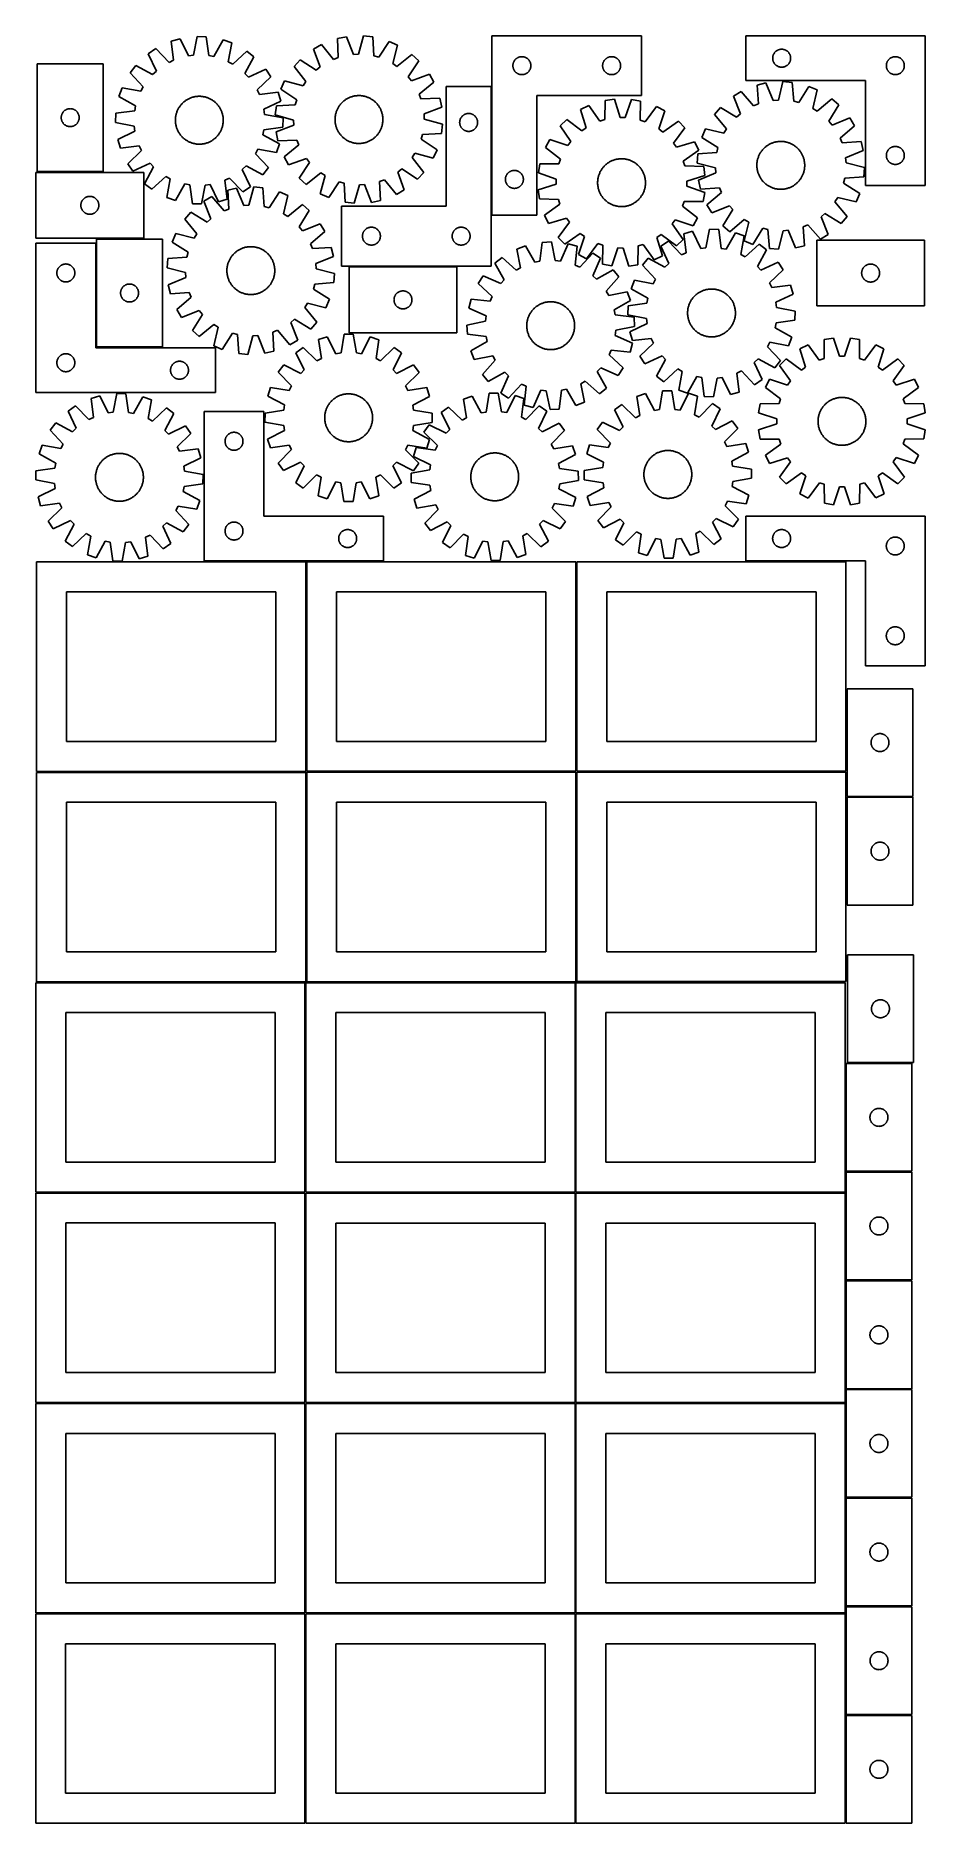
# Model space of a CAD drawing. Header units: millimetres. Extents: x 7 to 1493, y 7 to 2993.
import ezdxf

# ---------------------------------------------------------------- set-up
doc = ezdxf.new("R2010")
doc.units = ezdxf.units.MM
doc.layers.add('COMMON', color=5, linetype='CONTINUOUS', true_color=0x0000ff)
doc.layers.add('CUT', color=7, linetype='CONTINUOUS', true_color=0x000000)

msp = doc.modelspace()

# ---------------------------------------------------------------- linework, layer by layer
at = {"layer": 'COMMON'}
for p, q in [((768.413178, 2693.45388), (768.413178, 2908.636994)), ((119.092735, 2765.86966), (9.092735, 2765.86966)), ((107.584687, 2647.073028), (107.584687, 2473.573029)), ((710.390595, 2607.886994), (530.390595, 2607.886994)), ((108.334688, 2472.823028), (218.334688, 2472.823028)), ((458.675848, 2114.099136), (458.675848, 1764.320572)), ((587.962983, 2115.070573), (459.425849, 2115.070573)), ((910.175849, 2114.320572), (910.175849, 1764.339534)), ((1360.92585, 2115.089535), (1193.341754, 2115.089535)), ((7.925848, 1763.349135), (457.925848, 1763.349135)), ((458.675848, 1762.599135), (458.675848, 1412.820571)), ((459.425849, 1763.570571), (909.425849, 1763.570571)), ((910.175849, 1762.820571), (910.175849, 1412.839533)), ((910.92585, 1763.589533), (1360.92585, 1763.589533)), ((1362.825518, 1721.605251), (1472.825518, 1721.605251)), ((456.549607, 1411.849135), (7.925848, 1411.849135)), ((457.299608, 1061.099134), (457.299608, 1411.049514)), ((908.799608, 1411.049514), (908.799608, 1061.049514)), ((1360.299609, 1276.090236), (1360.299609, 1096.090236)), ((1363.591018, 1276.840236), (1471.04961, 1276.840236)), ((1360.299609, 1094.590235), (1360.299609, 1061.049514)), ((1471.04961, 1095.340236), (1361.04961, 1095.340236)), ((6.549607, 1060.349133), (456.549607, 1060.349133)), ((457.299607, 1059.549513), (457.299607, 709.599133)), ((908.049608, 1060.299514), (458.049608, 1060.299514)), ((908.799608, 1059.549513), (908.799608, 709.549513)), ((1359.549609, 1060.299514), (909.549609, 1060.299514)), ((1360.299609, 1059.549513), (1360.299609, 914.590235)), ((1360.299609, 912.667849), (1360.299609, 732.667849)), ((1360.299609, 731.167848), (1360.299609, 709.549513)), ((1361.04961, 731.917848), (1471.04961, 731.917848)), ((457.299607, 708.049512), (457.299607, 358.049512)), ((458.049608, 708.799512), (908.049608, 708.799512)), ((908.799608, 708.049512), (908.799608, 358.049512)), ((909.549609, 708.799512), (1359.549609, 708.799512)), ((1360.299609, 708.049512), (1360.299609, 551.167848)), ((1360.299609, 549.667847), (1360.299609, 369.667847)), ((1361.04961, 550.417847), (1471.04961, 550.417847)), ((1361.220565, 368.917846), (1471.04961, 368.917846)), ((6.549607, 357.299511), (456.524767, 357.299511)), ((457.274767, 356.549511), (457.274767, 6.549511)), ((458.049608, 357.299511), (908.024768, 357.299511)), ((908.774768, 356.549511), (908.774768, 6.549511)), ((909.549609, 357.299511), (1359.524769, 357.299511)), ((1360.274769, 186.667845), (1360.274769, 6.667845)), ((1361.220565, 187.417845), (1471.02477, 187.417845))]:
    msp.add_line(p, q, dxfattribs=at)
at = {"layer": 'CUT'}
for p, q in [((247.895718, 2988.560059), (233.134719, 2984.219154)), ((261.672439, 2959.938796), (247.895718, 2988.560059)), ((276.19767, 2992.229573), (270.175609, 2961.041281)), ((291.577628, 2991.79662), (276.19767, 2992.229573)), ((295.835611, 2960.31894), (291.577628, 2991.79662)), ((526.078863, 2991.899187), (511.010528, 2988.788587)), ((511.010528, 2988.788587), (512.311755, 2957.050887)), ((537.451844, 2962.240629), (526.078863, 2991.899187)), ((554.58687, 2993.225585), (546.016922, 2962.639138)), ((569.878936, 2991.527571), (554.58687, 2993.225585)), ((571.530286, 2959.806161), (569.878936, 2991.527571)), ((769.163178, 2993.45388), (769.163178, 2693.45388)), ((1019.163178, 2993.45388), (769.163178, 2993.45388)), ((1019.163178, 2893.45388), (1019.163178, 2993.45388)), ((1493.443446, 2993.459508), (1193.443446, 2993.459508)), ((1193.443446, 2993.459508), (1193.443446, 2918.459508)), ((1493.443446, 2743.459508), (1493.443446, 2993.459508)), ((207.351906, 2971.983454), (194.654775, 2963.293609)), ((194.654775, 2963.293609), (208.114843, 2934.522072)), ((229.298803, 2949.020256), (207.351906, 2971.983454)), ((233.134719, 2984.219154), (237.045111, 2952.696407)), ((270.175609, 2961.041281), (261.672439, 2959.938796)), ((304.263293, 2958.739842), (295.835611, 2960.31894)), ((319.628326, 2986.540751), (304.263293, 2958.739842)), ((334.121745, 2981.376319), (319.628326, 2986.540751)), ((328.44419, 2950.123478), (334.121745, 2981.376319)), ((359.175391, 2967.709549), (335.971424, 2946.01737)), ((356.30622, 2930.350412), (371.363555, 2958.31917)), ((371.363555, 2958.31917), (359.175391, 2967.709549)), ((484.307681, 2978.717648), (470.938072, 2971.10292)), ((470.938072, 2971.10292), (481.9831, 2941.320675)), ((504.289028, 2954.025128), (484.307681, 2978.717648)), ((512.311755, 2957.050887), (504.289028, 2954.025128)), ((546.016922, 2962.639138), (537.451844, 2962.240629)), ((579.799305, 2957.538412), (571.530286, 2959.806161)), ((597.401542, 2983.979592), (579.799305, 2957.538412)), ((611.420446, 2977.639175), (597.401542, 2983.979592)), ((603.188519, 2946.960027), (611.420446, 2977.639175)), ((635.263546, 2961.955668), (610.35205, 2942.248002)), ((646.63702, 2951.593494), (635.263546, 2961.955668)), ((812.456771, 2956.871187), (813.156369, 2957.198634)), ((813.156369, 2957.198634), (813.871897, 2957.489633)), ((813.871897, 2957.489633), (814.601456, 2957.743411)), ((814.601456, 2957.743411), (815.343111, 2957.959296)), ((815.343111, 2957.959296), (816.094897, 2958.136716)), ((816.094897, 2958.136716), (816.854819, 2958.275199)), ((816.854819, 2958.275199), (817.620863, 2958.374378)), ((817.620863, 2958.374378), (818.390997, 2958.433992)), ((818.390997, 2958.433992), (819.163178, 2958.45388)), ((819.163178, 2958.45388), (819.935359, 2958.433992)), ((819.935359, 2958.433992), (820.705493, 2958.374378)), ((820.705493, 2958.374378), (821.471537, 2958.275199)), ((821.471537, 2958.275199), (822.231459, 2958.136716)), ((822.231459, 2958.136716), (822.983245, 2957.959296)), ((822.983245, 2957.959296), (823.724901, 2957.743411)), ((823.724901, 2957.743411), (824.454459, 2957.489633)), ((824.454459, 2957.489633), (825.169987, 2957.198634)), ((825.169987, 2957.198634), (825.869585, 2956.871187)), ((962.456771, 2956.871187), (963.156369, 2957.198634)), ((963.156369, 2957.198634), (963.871897, 2957.489633)), ((963.871897, 2957.489633), (964.601456, 2957.743411)), ((964.601456, 2957.743411), (965.343111, 2957.959296)), ((965.343111, 2957.959296), (966.094897, 2958.136716)), ((966.094897, 2958.136716), (966.854819, 2958.275199)), ((966.854819, 2958.275199), (967.620863, 2958.374378)), ((967.620863, 2958.374378), (968.390997, 2958.433992)), ((968.390997, 2958.433992), (969.163178, 2958.45388)), ((969.163178, 2958.45388), (969.935359, 2958.433992)), ((969.935359, 2958.433992), (970.705493, 2958.374378)), ((970.705493, 2958.374378), (971.471537, 2958.275199)), ((971.471537, 2958.275199), (972.231459, 2958.136716)), ((972.231459, 2958.136716), (972.983245, 2957.959296)), ((972.983245, 2957.959296), (973.724901, 2957.743411)), ((973.724901, 2957.743411), (974.454459, 2957.489633)), ((974.454459, 2957.489633), (975.169987, 2957.198634)), ((975.169987, 2957.198634), (975.869585, 2956.871187)), ((1238.463335, 2956.73169), (1238.522948, 2957.501823)), ((1238.522948, 2957.501823), (1238.622128, 2958.267867)), ((1238.622128, 2958.267867), (1238.760611, 2959.027789)), ((1238.760611, 2959.027789), (1238.938031, 2959.779575)), ((1238.938031, 2959.779575), (1239.153916, 2960.521231)), ((1239.153916, 2960.521231), (1239.407694, 2961.25079)), ((1239.407694, 2961.25079), (1239.698693, 2961.966317)), ((1239.698693, 2961.966317), (1240.02614, 2962.665915)), ((1240.02614, 2962.665915), (1240.389168, 2963.347729)), ((1240.389168, 2963.347729), (1240.786813, 2964.009951)), ((1240.786813, 2964.009951), (1241.218021, 2964.650825)), ((1241.218021, 2964.650825), (1241.681649, 2965.26865)), ((1241.681649, 2965.26865), (1242.176468, 2965.86179)), ((1242.176468, 2965.86179), (1242.701164, 2966.428671)), ((1242.701164, 2966.428671), (1243.254346, 2966.967789)), ((1243.254346, 2966.967789), (1243.834549, 2967.477715)), ((1243.834549, 2967.477715), (1244.440232, 2967.957097)), ((1244.440232, 2967.957097), (1245.069791, 2968.404663)), ((1245.069791, 2968.404663), (1245.721554, 2968.819228)), ((1245.721554, 2968.819228), (1246.393795, 2969.19969)), ((1246.393795, 2969.19969), (1247.084731, 2969.545042)), ((1247.084731, 2969.545042), (1247.792528, 2969.854368)), ((1247.792528, 2969.854368), (1248.515311, 2970.126847)), ((1248.515311, 2970.126847), (1249.251162, 2970.361756)), ((1249.251162, 2970.361756), (1249.99813, 2970.558474)), ((1249.99813, 2970.558474), (1250.754235, 2970.716477)), ((1250.754235, 2970.716477), (1251.517471, 2970.835348)), ((1251.517471, 2970.835348), (1252.285815, 2970.914771)), ((1252.285815, 2970.914771), (1253.057228, 2970.954535)), ((1253.057228, 2970.954535), (1253.829665, 2970.954535)), ((1253.829665, 2970.954535), (1254.601078, 2970.914771)), ((1254.601078, 2970.914771), (1255.369422, 2970.835348)), ((1255.369422, 2970.835348), (1256.132658, 2970.716477)), ((1256.132658, 2970.716477), (1256.888763, 2970.558474)), ((1256.888763, 2970.558474), (1257.635731, 2970.361756)), ((1257.635731, 2970.361756), (1258.371582, 2970.126847)), ((1258.371582, 2970.126847), (1259.094365, 2969.854368)), ((1259.094365, 2969.854368), (1259.802162, 2969.545042)), ((1259.802162, 2969.545042), (1260.493098, 2969.19969)), ((1260.493098, 2969.19969), (1261.165339, 2968.819228)), ((1261.165339, 2968.819228), (1261.817102, 2968.404663)), ((1261.817102, 2968.404663), (1262.446661, 2967.957097)), ((1262.446661, 2967.957097), (1263.052344, 2967.477715)), ((1263.052344, 2967.477715), (1263.632547, 2966.967789)), ((1263.632547, 2966.967789), (1264.185729, 2966.428671)), ((1264.185729, 2966.428671), (1264.710425, 2965.86179)), ((1264.710425, 2965.86179), (1265.205244, 2965.26865)), ((1265.205244, 2965.26865), (1265.668872, 2964.650825)), ((1265.668872, 2964.650825), (1266.10008, 2964.009951)), ((1266.10008, 2964.009951), (1266.497725, 2963.347729)), ((1266.497725, 2963.347729), (1266.860753, 2962.665915)), ((1266.860753, 2962.665915), (1267.1882, 2961.966317)), ((1267.1882, 2961.966317), (1267.479199, 2961.25079)), ((1267.479199, 2961.25079), (1267.732977, 2960.521231)), ((1267.732977, 2960.521231), (1267.948862, 2959.779575)), ((1267.948862, 2959.779575), (1268.126282, 2959.027789)), ((1268.126282, 2959.027789), (1268.264765, 2958.267867)), ((1268.264765, 2958.267867), (1268.363945, 2957.501823)), ((1268.363945, 2957.501823), (1268.423558, 2956.73169)), ((1436.393795, 2956.69969), (1437.084731, 2957.045042)), ((1437.084731, 2957.045042), (1437.792528, 2957.354368)), ((1437.792528, 2957.354368), (1438.515311, 2957.626847)), ((1438.515311, 2957.626847), (1439.251162, 2957.861756)), ((1439.251162, 2957.861756), (1439.99813, 2958.058474)), ((1439.99813, 2958.058474), (1440.754235, 2958.216477)), ((1440.754235, 2958.216477), (1441.517471, 2958.335348)), ((1441.517471, 2958.335348), (1442.285815, 2958.414771)), ((1442.285815, 2958.414771), (1443.057228, 2958.454535)), ((1443.057228, 2958.454535), (1443.829665, 2958.454535)), ((1443.829665, 2958.454535), (1444.601078, 2958.414771)), ((1444.601078, 2958.414771), (1445.369422, 2958.335348)), ((1445.369422, 2958.335348), (1446.132658, 2958.216477)), ((1446.132658, 2958.216477), (1446.888763, 2958.058474)), ((1446.888763, 2958.058474), (1447.635731, 2957.861756)), ((1447.635731, 2957.861756), (1448.371582, 2957.626847)), ((1448.371582, 2957.626847), (1449.094365, 2957.354368)), ((1449.094365, 2957.354368), (1449.802162, 2957.045042)), ((1449.802162, 2957.045042), (1450.493098, 2956.69969)), ((9.092735, 2946.61966), (9.092735, 2766.61966)), ((119.092735, 2946.61966), (9.092735, 2946.61966)), ((119.092735, 2766.61966), (119.092735, 2946.61966)), ((173.914901, 2943.689439), (164.524522, 2931.501276)), ((164.524522, 2931.501276), (186.216701, 2908.297308)), ((201.883659, 2928.632104), (173.914901, 2943.689439)), ((208.114843, 2934.522072), (201.883659, 2928.632104)), ((237.045111, 2952.696407), (229.298803, 2949.020256)), ((335.971424, 2946.01737), (328.44419, 2950.123478)), ((362.196188, 2924.119228), (356.30622, 2930.350412)), ((390.967724, 2937.579296), (362.196188, 2924.119228)), ((399.65757, 2924.882165), (390.967724, 2937.579296)), ((448.654247, 2953.273254), (438.292073, 2941.899781)), ((438.292073, 2941.899781), (457.999739, 2916.988285)), ((475.288045, 2935.963848), (448.654247, 2953.273254)), ((481.9831, 2941.320675), (475.288045, 2935.963848)), ((610.35205, 2942.248002), (603.188519, 2946.960027)), ((629.327613, 2924.959696), (646.63702, 2951.593494)), ((664.466685, 2929.309669), (634.684441, 2918.26464)), ((672.081413, 2915.94006), (664.466685, 2929.309669)), ((804.168151, 2943.840099), (804.207915, 2944.611512)), ((804.168151, 2943.067662), (804.168151, 2943.840099)), ((804.207915, 2942.296248), (804.168151, 2943.067662)), ((804.207915, 2944.611512), (804.287338, 2945.379856)), ((804.287338, 2941.527905), (804.207915, 2942.296248)), ((804.287338, 2945.379856), (804.406209, 2946.143092)), ((804.406209, 2940.764669), (804.287338, 2941.527905)), ((804.406209, 2946.143092), (804.564212, 2946.899196)), ((804.564212, 2940.008564), (804.406209, 2940.764669)), ((804.564212, 2946.899196), (804.76093, 2947.646165)), ((804.76093, 2939.261596), (804.564212, 2940.008564)), ((804.76093, 2947.646165), (804.99584, 2948.382016)), ((804.99584, 2938.525745), (804.76093, 2939.261596)), ((804.99584, 2948.382016), (805.268319, 2949.104799)), ((805.268319, 2937.802962), (804.99584, 2938.525745)), ((805.268319, 2949.104799), (805.577644, 2949.812596)), ((805.577644, 2937.095164), (805.268319, 2937.802962)), ((805.577644, 2949.812596), (805.922996, 2950.503531)), ((805.922996, 2936.404229), (805.577644, 2937.095164)), ((805.922996, 2950.503531), (806.303459, 2951.175772)), ((806.303459, 2935.731988), (805.922996, 2936.404229)), ((806.303459, 2951.175772), (806.718023, 2951.827536)), ((806.718023, 2935.080224), (806.303459, 2935.731988)), ((806.718023, 2951.827536), (807.165589, 2952.457094)), ((807.165589, 2934.450666), (806.718023, 2935.080224)), ((807.165589, 2952.457094), (807.644971, 2953.062778)), ((807.644971, 2933.844983), (807.165589, 2934.450666)), ((807.644971, 2953.062778), (808.154898, 2953.64298)), ((808.154898, 2933.26478), (807.644971, 2933.844983)), ((808.154898, 2953.64298), (808.694016, 2954.196163)), ((808.694016, 2932.711597), (808.154898, 2933.26478)), ((808.694016, 2954.196163), (809.260896, 2954.720859)), ((809.260896, 2932.186901), (808.694016, 2932.711597)), ((809.260896, 2954.720859), (809.854036, 2955.215677)), ((809.854036, 2931.692083), (809.260896, 2932.186901)), ((809.854036, 2955.215677), (810.471862, 2955.679305)), ((810.471862, 2931.228455), (809.854036, 2931.692083)), ((810.471862, 2955.679305), (811.112735, 2956.110514)), ((811.112735, 2930.797247), (810.471862, 2931.228455)), ((811.112735, 2956.110514), (811.774957, 2956.508159)), ((811.774957, 2930.399602), (811.112735, 2930.797247)), ((811.774957, 2956.508159), (812.456771, 2956.871187)), ((812.456771, 2930.036574), (811.774957, 2930.399602)), ((813.156369, 2929.709127), (812.456771, 2930.036574)), ((813.871897, 2929.418128), (813.156369, 2929.709127)), ((814.601456, 2929.16435), (813.871897, 2929.418128)), ((815.343111, 2928.948464), (814.601456, 2929.16435)), ((816.094897, 2928.771045), (815.343111, 2928.948464)), ((816.854819, 2928.632562), (816.094897, 2928.771045)), ((817.620863, 2928.533382), (816.854819, 2928.632562)), ((818.390997, 2928.473769), (817.620863, 2928.533382)), ((819.163178, 2928.45388), (818.390997, 2928.473769)), ((819.935359, 2928.473769), (819.163178, 2928.45388)), ((820.705493, 2928.533382), (819.935359, 2928.473769)), ((821.471537, 2928.632562), (820.705493, 2928.533382)), ((822.231459, 2928.771045), (821.471537, 2928.632562)), ((822.983245, 2928.948464), (822.231459, 2928.771045)), ((823.724901, 2929.16435), (822.983245, 2928.948464)), ((824.454459, 2929.418128), (823.724901, 2929.16435)), ((825.169987, 2929.709127), (824.454459, 2929.418128)), ((825.869585, 2930.036574), (825.169987, 2929.709127)), ((825.869585, 2956.871187), (826.551399, 2956.508159)), ((826.551399, 2930.399602), (825.869585, 2930.036574)), ((826.551399, 2956.508159), (827.213621, 2956.110514)), ((827.213621, 2930.797247), (826.551399, 2930.399602)), ((827.213621, 2956.110514), (827.854495, 2955.679305)), ((827.854495, 2931.228455), (827.213621, 2930.797247)), ((827.854495, 2955.679305), (828.47232, 2955.215677)), ((828.47232, 2931.692083), (827.854495, 2931.228455)), ((828.47232, 2955.215677), (829.06546, 2954.720859)), ((829.06546, 2932.186901), (828.47232, 2931.692083)), ((829.06546, 2954.720859), (829.63234, 2954.196163)), ((829.63234, 2932.711597), (829.06546, 2932.186901)), ((829.63234, 2954.196163), (830.171459, 2953.64298)), ((830.171459, 2933.26478), (829.63234, 2932.711597)), ((830.171459, 2953.64298), (830.681385, 2953.062778)), ((830.681385, 2933.844983), (830.171459, 2933.26478)), ((830.681385, 2953.062778), (831.160767, 2952.457094)), ((831.160767, 2934.450666), (830.681385, 2933.844983)), ((831.160767, 2952.457094), (831.608333, 2951.827536)), ((831.608333, 2935.080224), (831.160767, 2934.450666)), ((831.608333, 2951.827536), (832.022898, 2951.175772)), ((832.022898, 2935.731988), (831.608333, 2935.080224)), ((832.022898, 2951.175772), (832.40336, 2950.503531)), ((832.40336, 2936.404229), (832.022898, 2935.731988)), ((832.40336, 2950.503531), (832.748712, 2949.812596)), ((832.748712, 2937.095164), (832.40336, 2936.404229)), ((832.748712, 2949.812596), (833.058038, 2949.104799)), ((833.058038, 2937.802962), (832.748712, 2937.095164)), ((833.058038, 2949.104799), (833.330517, 2948.382016)), ((833.330517, 2938.525745), (833.058038, 2937.802962)), ((833.330517, 2948.382016), (833.565426, 2947.646165)), ((833.565426, 2939.261596), (833.330517, 2938.525745)), ((833.565426, 2947.646165), (833.762144, 2946.899196)), ((833.762144, 2940.008564), (833.565426, 2939.261596)), ((833.762144, 2946.899196), (833.920147, 2946.143092)), ((833.920147, 2940.764669), (833.762144, 2940.008564)), ((833.920147, 2946.143092), (834.039018, 2945.379856)), ((834.039018, 2941.527905), (833.920147, 2940.764669)), ((834.039018, 2945.379856), (834.118441, 2944.611512)), ((834.118441, 2942.296248), (834.039018, 2941.527905)), ((834.118441, 2944.611512), (834.158205, 2943.840099)), ((834.158205, 2943.067662), (834.118441, 2942.296248)), ((834.158205, 2943.840099), (834.158205, 2943.067662)), ((954.168151, 2943.840099), (954.207915, 2944.611512)), ((954.168151, 2943.067662), (954.168151, 2943.840099)), ((954.207915, 2942.296248), (954.168151, 2943.067662)), ((954.207915, 2944.611512), (954.287338, 2945.379856)), ((954.287338, 2941.527905), (954.207915, 2942.296248)), ((954.287338, 2945.379856), (954.406209, 2946.143092)), ((954.406209, 2940.764669), (954.287338, 2941.527905)), ((954.406209, 2946.143092), (954.564212, 2946.899196)), ((954.564212, 2940.008564), (954.406209, 2940.764669)), ((954.564212, 2946.899196), (954.76093, 2947.646165)), ((954.76093, 2939.261596), (954.564212, 2940.008564)), ((954.76093, 2947.646165), (954.99584, 2948.382016)), ((954.99584, 2938.525745), (954.76093, 2939.261596)), ((954.99584, 2948.382016), (955.268319, 2949.104799)), ((955.268319, 2937.802962), (954.99584, 2938.525745)), ((955.268319, 2949.104799), (955.577644, 2949.812596)), ((955.577644, 2937.095164), (955.268319, 2937.802962)), ((955.577644, 2949.812596), (955.922996, 2950.503531)), ((955.922996, 2936.404229), (955.577644, 2937.095164)), ((955.922996, 2950.503531), (956.303459, 2951.175772)), ((956.303459, 2935.731988), (955.922996, 2936.404229)), ((956.303459, 2951.175772), (956.718023, 2951.827536)), ((956.718023, 2935.080224), (956.303459, 2935.731988)), ((956.718023, 2951.827536), (957.165589, 2952.457094)), ((957.165589, 2934.450666), (956.718023, 2935.080224)), ((957.165589, 2952.457094), (957.644971, 2953.062778)), ((957.644971, 2933.844983), (957.165589, 2934.450666)), ((957.644971, 2953.062778), (958.154898, 2953.64298)), ((958.154898, 2933.26478), (957.644971, 2933.844983)), ((958.154898, 2953.64298), (958.694016, 2954.196163)), ((958.694016, 2932.711597), (958.154898, 2933.26478)), ((958.694016, 2954.196163), (959.260896, 2954.720859)), ((959.260896, 2932.186901), (958.694016, 2932.711597)), ((959.260896, 2954.720859), (959.854036, 2955.215677)), ((959.854036, 2931.692083), (959.260896, 2932.186901)), ((959.854036, 2955.215677), (960.471862, 2955.679305)), ((960.471862, 2931.228455), (959.854036, 2931.692083)), ((960.471862, 2955.679305), (961.112735, 2956.110514)), ((961.112735, 2930.797247), (960.471862, 2931.228455)), ((961.112735, 2956.110514), (961.774957, 2956.508159)), ((961.774957, 2930.399602), (961.112735, 2930.797247)), ((961.774957, 2956.508159), (962.456771, 2956.871187)), ((962.456771, 2930.036574), (961.774957, 2930.399602)), ((963.156369, 2929.709127), (962.456771, 2930.036574)), ((963.871897, 2929.418128), (963.156369, 2929.709127)), ((964.601456, 2929.16435), (963.871897, 2929.418128)), ((965.343111, 2928.948464), (964.601456, 2929.16435)), ((966.094897, 2928.771045), (965.343111, 2928.948464)), ((966.854819, 2928.632562), (966.094897, 2928.771045)), ((967.620863, 2928.533382), (966.854819, 2928.632562)), ((968.390997, 2928.473769), (967.620863, 2928.533382)), ((969.163178, 2928.45388), (968.390997, 2928.473769)), ((969.935359, 2928.473769), (969.163178, 2928.45388)), ((970.705493, 2928.533382), (969.935359, 2928.473769)), ((971.471537, 2928.632562), (970.705493, 2928.533382)), ((972.231459, 2928.771045), (971.471537, 2928.632562)), ((972.983245, 2928.948464), (972.231459, 2928.771045)), ((973.724901, 2929.16435), (972.983245, 2928.948464)), ((974.454459, 2929.418128), (973.724901, 2929.16435)), ((975.169987, 2929.709127), (974.454459, 2929.418128)), ((975.869585, 2930.036574), (975.169987, 2929.709127)), ((975.869585, 2956.871187), (976.551399, 2956.508159)), ((976.551399, 2930.399602), (975.869585, 2930.036574)), ((976.551399, 2956.508159), (977.213621, 2956.110514)), ((977.213621, 2930.797247), (976.551399, 2930.399602)), ((977.213621, 2956.110514), (977.854495, 2955.679305)), ((977.854495, 2931.228455), (977.213621, 2930.797247)), ((977.854495, 2955.679305), (978.47232, 2955.215677)), ((978.47232, 2931.692083), (977.854495, 2931.228455)), ((978.47232, 2955.215677), (979.06546, 2954.720859)), ((979.06546, 2932.186901), (978.47232, 2931.692083)), ((979.06546, 2954.720859), (979.63234, 2954.196163)), ((979.63234, 2932.711597), (979.06546, 2932.186901)), ((979.63234, 2954.196163), (980.171459, 2953.64298)), ((980.171459, 2933.26478), (979.63234, 2932.711597)), ((980.171459, 2953.64298), (980.681385, 2953.062778)), ((980.681385, 2933.844983), (980.171459, 2933.26478)), ((980.681385, 2953.062778), (981.160767, 2952.457094)), ((981.160767, 2934.450666), (980.681385, 2933.844983)), ((981.160767, 2952.457094), (981.608333, 2951.827536)), ((981.608333, 2935.080224), (981.160767, 2934.450666)), ((981.608333, 2951.827536), (982.022898, 2951.175772)), ((982.022898, 2935.731988), (981.608333, 2935.080224)), ((982.022898, 2951.175772), (982.40336, 2950.503531)), ((982.40336, 2936.404229), (982.022898, 2935.731988)), ((982.40336, 2950.503531), (982.748712, 2949.812596)), ((982.748712, 2937.095164), (982.40336, 2936.404229)), ((982.748712, 2949.812596), (983.058038, 2949.104799)), ((983.058038, 2937.802962), (982.748712, 2937.095164)), ((983.058038, 2949.104799), (983.330517, 2948.382016)), ((983.330517, 2938.525745), (983.058038, 2937.802962)), ((983.330517, 2948.382016), (983.565426, 2947.646165)), ((983.565426, 2939.261596), (983.330517, 2938.525745)), ((983.565426, 2947.646165), (983.762144, 2946.899196)), ((983.762144, 2940.008564), (983.565426, 2939.261596)), ((983.762144, 2946.899196), (983.920147, 2946.143092)), ((983.920147, 2940.764669), (983.762144, 2940.008564)), ((983.920147, 2946.143092), (984.039018, 2945.379856)), ((984.039018, 2941.527905), (983.920147, 2940.764669)), ((984.039018, 2945.379856), (984.118441, 2944.611512)), ((984.118441, 2942.296248), (984.039018, 2941.527905)), ((984.118441, 2944.611512), (984.158205, 2943.840099)), ((984.158205, 2943.067662), (984.118441, 2942.296248)), ((984.158205, 2943.840099), (984.158205, 2943.067662)), ((1238.443446, 2955.959508), (1238.463335, 2956.73169)), ((1238.463335, 2955.187327), (1238.443446, 2955.959508)), ((1238.522948, 2954.417193), (1238.463335, 2955.187327)), ((1238.622128, 2953.65115), (1238.522948, 2954.417193)), ((1238.760611, 2952.891227), (1238.622128, 2953.65115)), ((1238.938031, 2952.139441), (1238.760611, 2952.891227)), ((1239.153916, 2951.397786), (1238.938031, 2952.139441)), ((1239.407694, 2950.668227), (1239.153916, 2951.397786)), ((1239.698693, 2949.9527), (1239.407694, 2950.668227)), ((1240.02614, 2949.253101), (1239.698693, 2949.9527)), ((1240.389168, 2948.571287), (1240.02614, 2949.253101)), ((1240.786813, 2947.909065), (1240.389168, 2948.571287)), ((1241.218021, 2947.268192), (1240.786813, 2947.909065)), ((1241.681649, 2946.650366), (1241.218021, 2947.268192)), ((1242.176468, 2946.057226), (1241.681649, 2946.650366)), ((1242.701164, 2945.490346), (1242.176468, 2946.057226)), ((1243.254346, 2944.951228), (1242.701164, 2945.490346)), ((1243.834549, 2944.441302), (1243.254346, 2944.951228)), ((1244.440232, 2943.96192), (1243.834549, 2944.441302)), ((1245.069791, 2943.514353), (1244.440232, 2943.96192)), ((1245.721554, 2943.099789), (1245.069791, 2943.514353)), ((1246.393795, 2942.719326), (1245.721554, 2943.099789)), ((1247.084731, 2942.373974), (1246.393795, 2942.719326)), ((1247.792528, 2942.064649), (1247.084731, 2942.373974)), ((1248.515311, 2941.79217), (1247.792528, 2942.064649)), ((1249.251162, 2941.55726), (1248.515311, 2941.79217)), ((1249.99813, 2941.360543), (1249.251162, 2941.55726)), ((1250.754235, 2941.202539), (1249.99813, 2941.360543)), ((1251.517471, 2941.083668), (1250.754235, 2941.202539)), ((1252.285815, 2941.004245), (1251.517471, 2941.083668)), ((1253.057228, 2940.964481), (1252.285815, 2941.004245)), ((1253.829665, 2940.964481), (1253.057228, 2940.964481)), ((1254.601078, 2941.004245), (1253.829665, 2940.964481)), ((1255.369422, 2941.083668), (1254.601078, 2941.004245)), ((1256.132658, 2941.202539), (1255.369422, 2941.083668)), ((1256.888763, 2941.360543), (1256.132658, 2941.202539)), ((1257.635731, 2941.55726), (1256.888763, 2941.360543)), ((1258.371582, 2941.79217), (1257.635731, 2941.55726)), ((1259.094365, 2942.064649), (1258.371582, 2941.79217)), ((1259.802162, 2942.373974), (1259.094365, 2942.064649)), ((1260.493098, 2942.719326), (1259.802162, 2942.373974)), ((1261.165339, 2943.099789), (1260.493098, 2942.719326)), ((1261.817102, 2943.514353), (1261.165339, 2943.099789)), ((1262.446661, 2943.96192), (1261.817102, 2943.514353)), ((1263.052344, 2944.441302), (1262.446661, 2943.96192)), ((1263.632547, 2944.951228), (1263.052344, 2944.441302)), ((1264.185729, 2945.490346), (1263.632547, 2944.951228)), ((1264.710425, 2946.057226), (1264.185729, 2945.490346)), ((1265.205244, 2946.650366), (1264.710425, 2946.057226)), ((1265.668872, 2947.268192), (1265.205244, 2946.650366)), ((1266.10008, 2947.909065), (1265.668872, 2947.268192)), ((1266.497725, 2948.571287), (1266.10008, 2947.909065)), ((1266.860753, 2949.253101), (1266.497725, 2948.571287)), ((1267.1882, 2949.9527), (1266.860753, 2949.253101)), ((1267.479199, 2950.668227), (1267.1882, 2949.9527)), ((1267.732977, 2951.397786), (1267.479199, 2950.668227)), ((1267.948862, 2952.139441), (1267.732977, 2951.397786)), ((1268.126282, 2952.891227), (1267.948862, 2952.139441)), ((1268.264765, 2953.65115), (1268.126282, 2952.891227)), ((1268.363945, 2954.417193), (1268.264765, 2953.65115)), ((1268.423558, 2955.187327), (1268.363945, 2954.417193)), ((1268.423558, 2956.73169), (1268.443446, 2955.959508)), ((1268.443446, 2955.959508), (1268.423558, 2955.187327)), ((1428.443446, 2943.459508), (1428.463335, 2944.23169)), ((1428.463335, 2942.687327), (1428.443446, 2943.459508)), ((1428.463335, 2944.23169), (1428.522948, 2945.001823)), ((1428.522948, 2941.917193), (1428.463335, 2942.687327)), ((1428.522948, 2945.001823), (1428.622128, 2945.767867)), ((1428.622128, 2941.15115), (1428.522948, 2941.917193)), ((1428.622128, 2945.767867), (1428.760611, 2946.527789)), ((1428.760611, 2940.391227), (1428.622128, 2941.15115)), ((1428.760611, 2946.527789), (1428.938031, 2947.279575)), ((1428.938031, 2939.639441), (1428.760611, 2940.391227)), ((1428.938031, 2947.279575), (1429.153916, 2948.021231)), ((1429.153916, 2938.897786), (1428.938031, 2939.639441)), ((1429.153916, 2948.021231), (1429.407694, 2948.75079)), ((1429.407694, 2938.168227), (1429.153916, 2938.897786)), ((1429.407694, 2948.75079), (1429.698693, 2949.466317)), ((1429.698693, 2937.4527), (1429.407694, 2938.168227)), ((1429.698693, 2949.466317), (1430.02614, 2950.165915)), ((1430.02614, 2936.753101), (1429.698693, 2937.4527)), ((1430.02614, 2950.165915), (1430.389168, 2950.847729)), ((1430.389168, 2936.071287), (1430.02614, 2936.753101)), ((1430.389168, 2950.847729), (1430.786813, 2951.509951)), ((1430.786813, 2935.409065), (1430.389168, 2936.071287)), ((1430.786813, 2951.509951), (1431.218021, 2952.150825)), ((1431.218021, 2934.768192), (1430.786813, 2935.409065)), ((1431.218021, 2952.150825), (1431.681649, 2952.76865)), ((1431.681649, 2934.150366), (1431.218021, 2934.768192)), ((1431.681649, 2952.76865), (1432.176468, 2953.36179)), ((1432.176468, 2933.557226), (1431.681649, 2934.150366)), ((1432.176468, 2953.36179), (1432.701164, 2953.928671)), ((1432.701164, 2932.990346), (1432.176468, 2933.557226)), ((1432.701164, 2953.928671), (1433.254346, 2954.467789)), ((1433.254346, 2932.451228), (1432.701164, 2932.990346)), ((1433.254346, 2954.467789), (1433.834549, 2954.977715)), ((1433.834549, 2931.941302), (1433.254346, 2932.451228)), ((1433.834549, 2954.977715), (1434.440232, 2955.457097)), ((1434.440232, 2931.46192), (1433.834549, 2931.941302)), ((1434.440232, 2955.457097), (1435.069791, 2955.904663)), ((1435.069791, 2931.014353), (1434.440232, 2931.46192)), ((1435.069791, 2955.904663), (1435.721554, 2956.319228)), ((1435.721554, 2930.599789), (1435.069791, 2931.014353)), ((1435.721554, 2956.319228), (1436.393795, 2956.69969)), ((1436.393795, 2930.219326), (1435.721554, 2930.599789)), ((1437.084731, 2929.873974), (1436.393795, 2930.219326)), ((1437.792528, 2929.564649), (1437.084731, 2929.873974)), ((1438.515311, 2929.29217), (1437.792528, 2929.564649)), ((1439.251162, 2929.05726), (1438.515311, 2929.29217)), ((1439.99813, 2928.860543), (1439.251162, 2929.05726)), ((1440.754235, 2928.702539), (1439.99813, 2928.860543)), ((1441.517471, 2928.583668), (1440.754235, 2928.702539)), ((1442.285815, 2928.504245), (1441.517471, 2928.583668)), ((1443.057228, 2928.464481), (1442.285815, 2928.504245)), ((1443.829665, 2928.464481), (1443.057228, 2928.464481)), ((1444.601078, 2928.504245), (1443.829665, 2928.464481)), ((1445.369422, 2928.583668), (1444.601078, 2928.504245)), ((1446.132658, 2928.702539), (1445.369422, 2928.583668)), ((1446.888763, 2928.860543), (1446.132658, 2928.702539)), ((1447.635731, 2929.05726), (1446.888763, 2928.860543)), ((1448.371582, 2929.29217), (1447.635731, 2929.05726)), ((1449.094365, 2929.564649), (1448.371582, 2929.29217)), ((1449.802162, 2929.873974), (1449.094365, 2929.564649)), ((1450.493098, 2930.219326), (1449.802162, 2929.873974)), ((1450.493098, 2956.69969), (1451.165339, 2956.319228)), ((1451.165339, 2930.599789), (1450.493098, 2930.219326)), ((1451.165339, 2956.319228), (1451.817102, 2955.904663)), ((1451.817102, 2931.014353), (1451.165339, 2930.599789)), ((1451.817102, 2955.904663), (1452.446661, 2955.457097)), ((1452.446661, 2931.46192), (1451.817102, 2931.014353)), ((1452.446661, 2955.457097), (1453.052344, 2954.977715)), ((1453.052344, 2931.941302), (1452.446661, 2931.46192)), ((1453.052344, 2954.977715), (1453.632547, 2954.467789)), ((1453.632547, 2932.451228), (1453.052344, 2931.941302)), ((1453.632547, 2954.467789), (1454.185729, 2953.928671)), ((1454.185729, 2932.990346), (1453.632547, 2932.451228)), ((1454.185729, 2953.928671), (1454.710425, 2953.36179)), ((1454.710425, 2933.557226), (1454.185729, 2932.990346)), ((1454.710425, 2953.36179), (1455.205244, 2952.76865)), ((1455.205244, 2934.150366), (1454.710425, 2933.557226)), ((1455.205244, 2952.76865), (1455.668872, 2952.150825)), ((1455.668872, 2934.768192), (1455.205244, 2934.150366)), ((1455.668872, 2952.150825), (1456.10008, 2951.509951)), ((1456.10008, 2935.409065), (1455.668872, 2934.768192)), ((1456.10008, 2951.509951), (1456.497725, 2950.847729)), ((1456.497725, 2936.071287), (1456.10008, 2935.409065)), ((1456.497725, 2950.847729), (1456.860753, 2950.165915)), ((1456.860753, 2936.753101), (1456.497725, 2936.071287)), ((1456.860753, 2950.165915), (1457.1882, 2949.466317)), ((1457.1882, 2937.4527), (1456.860753, 2936.753101)), ((1457.1882, 2949.466317), (1457.479199, 2948.75079)), ((1457.479199, 2938.168227), (1457.1882, 2937.4527)), ((1457.479199, 2948.75079), (1457.732977, 2948.021231)), ((1457.732977, 2938.897786), (1457.479199, 2938.168227)), ((1457.732977, 2948.021231), (1457.948862, 2947.279575)), ((1457.948862, 2939.639441), (1457.732977, 2938.897786)), ((1457.948862, 2947.279575), (1458.126282, 2946.527789)), ((1458.126282, 2940.391227), (1457.948862, 2939.639441)), ((1458.126282, 2946.527789), (1458.264765, 2945.767867)), ((1458.264765, 2941.15115), (1458.126282, 2940.391227)), ((1458.264765, 2945.767867), (1458.363945, 2945.001823)), ((1458.363945, 2941.917193), (1458.264765, 2941.15115)), ((1458.363945, 2945.001823), (1458.423558, 2944.23169)), ((1458.423558, 2942.687327), (1458.363945, 2941.917193)), ((1458.423558, 2944.23169), (1458.443446, 2943.459508)), ((1458.443446, 2943.459508), (1458.423558, 2942.687327)), ((150.857751, 2906.447629), (145.69332, 2891.95421)), ((182.110593, 2900.770074), (150.857751, 2906.447629)), ((186.216701, 2908.297308), (182.110593, 2900.770074)), ((376.694372, 2902.935268), (399.65757, 2924.882165)), ((380.370522, 2895.18896), (376.694372, 2902.935268)), ((411.893269, 2899.099351), (380.370522, 2895.18896)), ((416.234175, 2884.338353), (411.893269, 2899.099351)), ((422.608565, 2918.056681), (416.268149, 2904.037777)), ((416.268149, 2904.037777), (442.709329, 2886.43554)), ((453.287713, 2909.824753), (422.608565, 2918.056681)), ((457.999739, 2916.988285), (453.287713, 2909.824753)), ((634.684441, 2918.26464), (629.327613, 2924.959696)), ((647.388893, 2895.958713), (672.081413, 2915.94006)), ((767.663177, 2908.636994), (692.663177, 2908.636994)), ((692.663177, 2908.636994), (692.663177, 2708.636994)), ((767.663177, 2608.636994), (767.663177, 2908.636994)), ((1185.80779, 2900.266666), (1172.66653, 2892.264301)), ((1206.502538, 2876.168903), (1185.80779, 2900.266666)), ((1193.443446, 2918.459508), (1393.443446, 2918.459508)), ((1227.175721, 2914.663848), (1212.204773, 2911.11402)), ((1212.204773, 2911.11402), (1214.43337, 2879.427933)), ((1239.410977, 2885.350485), (1227.175721, 2914.663848)), ((1255.63276, 2916.823178), (1247.960742, 2885.999244)), ((1270.967935, 2915.572989), (1255.63276, 2916.823178)), ((1273.546028, 2883.913422), (1270.967935, 2915.572989)), ((1298.699458, 2908.832925), (1281.877816, 2881.888406)), ((1312.897745, 2902.905094), (1298.699458, 2908.832925)), ((1305.566314, 2871.998382), (1312.897745, 2902.905094)), ((1393.443446, 2918.459508), (1393.443446, 2743.459508)), ((53.623572, 2867.361943), (54.190453, 2867.886639)), ((54.190453, 2867.886639), (54.783592, 2868.381457)), ((54.783592, 2868.381457), (55.401418, 2868.845085)), ((55.401418, 2868.845085), (56.042292, 2869.276293)), ((56.042292, 2869.276293), (56.704514, 2869.673938)), ((56.704514, 2869.673938), (57.386328, 2870.036966)), ((57.386328, 2870.036966), (58.085926, 2870.364413)), ((58.085926, 2870.364413), (58.801453, 2870.655412)), ((58.801453, 2870.655412), (59.531012, 2870.90919)), ((59.531012, 2870.90919), (60.272668, 2871.125076)), ((60.272668, 2871.125076), (61.024454, 2871.302495)), ((61.024454, 2871.302495), (61.784376, 2871.440978)), ((61.784376, 2871.440978), (62.55042, 2871.540158)), ((62.55042, 2871.540158), (63.320553, 2871.599771)), ((63.320553, 2871.599771), (64.092735, 2871.61966)), ((64.092735, 2871.61966), (64.864916, 2871.599771)), ((64.864916, 2871.599771), (65.63505, 2871.540158)), ((65.63505, 2871.540158), (66.401093, 2871.440978)), ((66.401093, 2871.440978), (67.161016, 2871.302495)), ((67.161016, 2871.302495), (67.912801, 2871.125076)), ((67.912801, 2871.125076), (68.654457, 2870.90919)), ((68.654457, 2870.90919), (69.384016, 2870.655412)), ((69.384016, 2870.655412), (70.099543, 2870.364413)), ((70.099543, 2870.364413), (70.799142, 2870.036966)), ((70.799142, 2870.036966), (71.480956, 2869.673938)), ((71.480956, 2869.673938), (72.143178, 2869.276293)), ((72.143178, 2869.276293), (72.784051, 2868.845085)), ((72.784051, 2868.845085), (73.401877, 2868.381457)), ((73.401877, 2868.381457), (73.995016, 2867.886639)), ((73.995016, 2867.886639), (74.561897, 2867.361943)), ((171.915131, 2868.161496), (140.437451, 2863.903512)), ((145.69332, 2891.95421), (173.494228, 2876.589178)), ((173.494228, 2876.589178), (171.915131, 2868.161496)), ((242.601497, 2866.590237), (243.069424, 2867.756449)), ((243.069424, 2867.756449), (243.573752, 2868.907388)), ((243.573752, 2868.907388), (244.113983, 2870.041918)), ((244.113983, 2870.041918), (244.689584, 2871.158918)), ((244.689584, 2871.158918), (245.299987, 2872.257288)), ((245.299987, 2872.257288), (245.944589, 2873.335942)), ((245.944589, 2873.335942), (246.622755, 2874.393816)), ((246.622755, 2874.393816), (247.333814, 2875.429867)), ((247.333814, 2875.429867), (248.077066, 2876.443072)), ((248.077066, 2876.443072), (248.851776, 2877.43243)), ((248.851776, 2877.43243), (249.657181, 2878.396967)), ((249.657181, 2878.396967), (250.492485, 2879.335728)), ((250.492485, 2879.335728), (251.356864, 2880.24779)), ((251.356864, 2880.24779), (252.249466, 2881.13225)), ((252.249466, 2881.13225), (253.169408, 2881.988236)), ((253.169408, 2881.988236), (254.115784, 2882.814904)), ((254.115784, 2882.814904), (255.087658, 2883.611438)), ((255.087658, 2883.611438), (256.084073, 2884.377052)), ((256.084073, 2884.377052), (257.104045, 2885.110989)), ((257.104045, 2885.110989), (258.146567, 2885.812526)), ((258.146567, 2885.812526), (259.210611, 2886.480971)), ((259.210611, 2886.480971), (260.295126, 2887.115663)), ((260.295126, 2887.115663), (261.399042, 2887.715977)), ((261.399042, 2887.715977), (262.521269, 2888.28132)), ((262.521269, 2888.28132), (263.660701, 2888.811133)), ((263.660701, 2888.811133), (264.816212, 2889.304895)), ((264.816212, 2889.304895), (265.986662, 2889.762118)), ((265.986662, 2889.762118), (267.170897, 2890.182351)), ((267.170897, 2890.182351), (268.367747, 2890.565178)), ((268.367747, 2890.565178), (269.576031, 2890.910222)), ((269.576031, 2890.910222), (270.794557, 2891.217144)), ((270.794557, 2891.217144), (272.022123, 2891.485638)), ((272.022123, 2891.485638), (273.257517, 2891.715442)), ((273.257517, 2891.715442), (274.499519, 2891.906328)), ((274.499519, 2891.906328), (275.746904, 2892.058107)), ((275.746904, 2892.058107), (276.998441, 2892.17063)), ((276.998441, 2892.17063), (278.252895, 2892.243785)), ((278.252895, 2892.243785), (279.509028, 2892.277501)), ((279.509028, 2892.277501), (280.765601, 2892.271745)), ((280.765601, 2892.271745), (282.021372, 2892.226521)), ((282.021372, 2892.226521), (283.275103, 2892.141875)), ((283.275103, 2892.141875), (284.525557, 2892.01789)), ((284.525557, 2892.01789), (285.771499, 2891.854689)), ((285.771499, 2891.854689), (287.0117, 2891.652432)), ((287.0117, 2891.652432), (288.244936, 2891.411319)), ((288.244936, 2891.411319), (289.469991, 2891.131589)), ((289.469991, 2891.131589), (290.685654, 2890.813516)), ((290.685654, 2890.813516), (291.890726, 2890.457416)), ((291.890726, 2890.457416), (293.084018, 2890.063639)), ((293.084018, 2890.063639), (294.264353, 2889.632574)), ((294.264353, 2889.632574), (295.430565, 2889.164647)), ((295.430565, 2889.164647), (296.581504, 2888.660319)), ((296.581504, 2888.660319), (297.716033, 2888.120087)), ((297.716033, 2888.120087), (298.833034, 2887.544486)), ((298.833034, 2887.544486), (299.931403, 2886.934084)), ((299.931403, 2886.934084), (301.010058, 2886.289482)), ((301.010058, 2886.289482), (302.067932, 2885.611316)), ((302.067932, 2885.611316), (303.103983, 2884.900257)), ((303.103983, 2884.900257), (304.117187, 2884.157005)), ((304.117187, 2884.157005), (305.106546, 2883.382294)), ((305.106546, 2883.382294), (306.071082, 2882.57689)), ((306.071082, 2882.57689), (307.009844, 2881.741585)), ((307.009844, 2881.741585), (307.921905, 2880.877206)), ((307.921905, 2880.877206), (308.806365, 2879.984605)), ((308.806365, 2879.984605), (309.662352, 2879.064663)), ((309.662352, 2879.064663), (310.48902, 2878.118287)), ((310.48902, 2878.118287), (311.285554, 2877.146412)), ((311.285554, 2877.146412), (312.051167, 2876.149997)), ((312.051167, 2876.149997), (312.785105, 2875.130025)), ((312.785105, 2875.130025), (313.486642, 2874.087503)), ((313.486642, 2874.087503), (314.155087, 2873.02346)), ((314.155087, 2873.02346), (314.789779, 2871.938945)), ((314.789779, 2871.938945), (315.390093, 2870.835029)), ((315.390093, 2870.835029), (315.955435, 2869.712802)), ((315.955435, 2869.712802), (316.485249, 2868.57337)), ((316.485249, 2868.57337), (316.979011, 2867.417859)), ((387.612911, 2870.561632), (416.234175, 2884.338353)), ((388.715397, 2862.058462), (387.612911, 2870.561632)), ((408.72017, 2876.515171), (407.022155, 2861.223105)), ((440.441579, 2878.16652), (408.72017, 2876.515171)), ((442.709329, 2886.43554), (440.441579, 2878.16652)), ((509.286832, 2867.310317), (509.74096, 2868.481971)), ((509.74096, 2868.481971), (510.231667, 2869.638783)), ((510.231667, 2869.638783), (510.758467, 2870.779611)), ((510.758467, 2870.779611), (511.320842, 2871.903329)), ((511.320842, 2871.903329), (511.918237, 2873.008827)), ((511.918237, 2873.008827), (512.550061, 2874.095015)), ((512.550061, 2874.095015), (513.215691, 2875.160822)), ((513.215691, 2875.160822), (513.914471, 2876.205194)), ((513.914471, 2876.205194), (514.645711, 2877.227102)), ((514.645711, 2877.227102), (515.408688, 2878.225537)), ((515.408688, 2878.225537), (516.202651, 2879.199513)), ((516.202651, 2879.199513), (517.026815, 2880.14807)), ((517.026815, 2880.14807), (517.880367, 2881.070271)), ((517.880367, 2881.070271), (518.762466, 2881.965207)), ((518.762466, 2881.965207), (519.672239, 2882.831993)), ((519.672239, 2882.831993), (520.60879, 2883.669775)), ((520.60879, 2883.669775), (521.571195, 2884.477726)), ((521.571195, 2884.477726), (522.558503, 2885.255048)), ((522.558503, 2885.255048), (523.56974, 2886.000975)), ((523.56974, 2886.000975), (524.603908, 2886.71477)), ((524.603908, 2886.71477), (525.659986, 2887.395729)), ((525.659986, 2887.395729), (526.736933, 2888.043179)), ((526.736933, 2888.043179), (527.833686, 2888.656483)), ((527.833686, 2888.656483), (528.949161, 2889.235033)), ((528.949161, 2889.235033), (530.082259, 2889.778261)), ((530.082259, 2889.778261), (531.231861, 2890.285629)), ((531.231861, 2890.285629), (532.396833, 2890.756636)), ((532.396833, 2890.756636), (533.576024, 2891.190819)), ((533.576024, 2891.190819), (534.768271, 2891.587748)), ((534.768271, 2891.587748), (535.972399, 2891.947032)), ((535.972399, 2891.947032), (537.187217, 2892.268316)), ((537.187217, 2892.268316), (538.411527, 2892.551283)), ((538.411527, 2892.551283), (539.644122, 2892.795654)), ((539.644122, 2892.795654), (540.883784, 2893.001187)), ((540.883784, 2893.001187), (542.129291, 2893.167681)), ((542.129291, 2893.167681), (543.379413, 2893.29497)), ((543.379413, 2893.29497), (544.632916, 2893.382929)), ((544.632916, 2893.382929), (545.888563, 2893.431471)), ((545.888563, 2893.431471), (547.145116, 2893.440548)), ((547.145116, 2893.440548), (548.401334, 2893.410152)), ((548.401334, 2893.410152), (549.655977, 2893.340311)), ((549.655977, 2893.340311), (550.907807, 2893.231096)), ((550.907807, 2893.231096), (552.155589, 2893.082614)), ((552.155589, 2893.082614), (553.398091, 2892.895011)), ((553.398091, 2892.895011), (554.634088, 2892.668473)), ((554.634088, 2892.668473), (555.862359, 2892.403223)), ((555.862359, 2892.403223), (557.081692, 2892.099524)), ((557.081692, 2892.099524), (558.290884, 2891.757673)), ((558.290884, 2891.757673), (559.488741, 2891.37801)), ((559.488741, 2891.37801), (560.674082, 2890.960909)), ((560.674082, 2890.960909), (561.845737, 2890.506781)), ((561.845737, 2890.506781), (563.002549, 2890.016074)), ((563.002549, 2890.016074), (564.143377, 2889.489274)), ((564.143377, 2889.489274), (565.267094, 2888.926898)), ((565.267094, 2888.926898), (566.372592, 2888.329504)), ((566.372592, 2888.329504), (567.458781, 2887.69768)), ((567.458781, 2887.69768), (568.524587, 2887.032049)), ((568.524587, 2887.032049), (569.568959, 2886.33327)), ((569.568959, 2886.33327), (570.590867, 2885.60203)), ((570.590867, 2885.60203), (571.589302, 2884.839053)), ((571.589302, 2884.839053), (572.563279, 2884.04509)), ((572.563279, 2884.04509), (573.511836, 2883.220926)), ((573.511836, 2883.220926), (574.434037, 2882.367374)), ((574.434037, 2882.367374), (575.328972, 2881.485275)), ((575.328972, 2881.485275), (576.195759, 2880.575502)), ((576.195759, 2880.575502), (577.033541, 2879.63895)), ((577.033541, 2879.63895), (577.841492, 2878.676546)), ((577.841492, 2878.676546), (578.618814, 2877.689238)), ((578.618814, 2877.689238), (579.364741, 2876.678001)), ((579.364741, 2876.678001), (580.078536, 2875.643833)), ((580.078536, 2875.643833), (580.759494, 2874.587755)), ((580.759494, 2874.587755), (581.406945, 2873.510808)), ((581.406945, 2873.510808), (582.020248, 2872.414055)), ((582.020248, 2872.414055), (582.598799, 2871.29858)), ((582.598799, 2871.29858), (583.142026, 2870.165482)), ((583.142026, 2870.165482), (583.649394, 2869.01588)), ((583.649394, 2869.01588), (584.120402, 2867.850908)), ((584.120402, 2867.850908), (584.554584, 2866.671717)), ((650.414653, 2887.935986), (647.388893, 2895.958713)), ((682.152352, 2889.237213), (650.414653, 2887.935986)), ((655.604395, 2862.795897), (685.262952, 2874.168878)), ((685.262952, 2874.168878), (682.152352, 2889.237213)), ((844.163178, 2693.45388), (844.163178, 2893.45388)), ((844.163178, 2893.45388), (1019.163178, 2893.45388)), ((931.230135, 2876.879684), (917.411258, 2870.114391)), ((917.411258, 2870.114391), (926.57562, 2839.700755)), ((949.631107, 2850.988006), (931.230135, 2876.879684)), ((958.509572, 2885.264083), (957.827067, 2853.507054)), ((973.742695, 2887.427991), (958.509572, 2885.264083)), ((983.242091, 2857.117329), (973.742695, 2887.427991)), ((1002.277903, 2886.97222), (991.815341, 2856.980395)), ((1017.434149, 2884.322925), (1002.277903, 2886.97222)), ((1017.102101, 2852.560297), (1017.434149, 2884.322925)), ((1044.431903, 2875.071596), (1025.213432, 2849.780785)), ((1058.027672, 2867.868429), (1044.431903, 2875.071596)), ((1047.896684, 2837.762984), (1058.027672, 2867.868429)), ((1150.913524, 2873.790738), (1140.88831, 2862.119164)), ((1178.042017, 2857.267433), (1150.913524, 2873.790738)), ((1172.66653, 2892.264301), (1184.577591, 2862.817716)), ((1214.43337, 2879.427933), (1206.502538, 2876.168903)), ((1247.960742, 2885.999244), (1239.410977, 2885.350485)), ((1281.877816, 2881.888406), (1273.546028, 2883.913422)), ((1312.86455, 2867.497813), (1305.566314, 2871.998382)), ((1337.189197, 2887.925401), (1312.86455, 2867.497813)), ((1332.337465, 2850.771694), (1348.86077, 2877.900187)), ((1348.86077, 2877.900187), (1337.189197, 2887.925401)), ((49.097708, 2857.005878), (49.137472, 2857.777292)), ((49.097708, 2856.233441), (49.097708, 2857.005878)), ((49.137472, 2855.462028), (49.097708, 2856.233441)), ((49.137472, 2857.777292), (49.216895, 2858.545635)), ((49.216895, 2854.693684), (49.137472, 2855.462028)), ((49.216895, 2858.545635), (49.335765, 2859.308871)), ((49.335765, 2853.930448), (49.216895, 2854.693684)), ((49.335765, 2859.308871), (49.493769, 2860.064976)), ((49.493769, 2853.174344), (49.335765, 2853.930448)), ((49.493769, 2860.064976), (49.690487, 2860.811944)), ((49.690487, 2852.427375), (49.493769, 2853.174344)), ((49.690487, 2860.811944), (49.925396, 2861.547795)), ((49.925396, 2851.691524), (49.690487, 2852.427375)), ((49.925396, 2861.547795), (50.197875, 2862.270578)), ((50.197875, 2850.968741), (49.925396, 2851.691524)), ((50.197875, 2862.270578), (50.507201, 2862.978376)), ((50.507201, 2850.260944), (50.197875, 2850.968741)), ((50.507201, 2862.978376), (50.852553, 2863.669311)), ((50.852553, 2849.570009), (50.507201, 2850.260944)), ((50.852553, 2863.669311), (51.233015, 2864.341552)), ((51.233015, 2848.897768), (50.852553, 2849.570009)), ((51.233015, 2864.341552), (51.647579, 2864.993316)), ((51.647579, 2848.246004), (51.233015, 2848.897768)), ((51.647579, 2864.993316), (52.095146, 2865.622874)), ((52.095146, 2847.616446), (51.647579, 2848.246004)), ((52.095146, 2865.622874), (52.574528, 2866.228557)), ((52.574528, 2847.010762), (52.095146, 2847.616446)), ((52.574528, 2866.228557), (53.084454, 2866.80876)), ((53.084454, 2846.43056), (52.574528, 2847.010762)), ((53.084454, 2866.80876), (53.623572, 2867.361943)), ((53.623572, 2845.877377), (53.084454, 2846.43056)), ((54.190453, 2845.352681), (53.623572, 2845.877377)), ((54.783592, 2844.857863), (54.190453, 2845.352681)), ((55.401418, 2844.394235), (54.783592, 2844.857863)), ((56.042292, 2843.963026), (55.401418, 2844.394235)), ((56.704514, 2843.565381), (56.042292, 2843.963026)), ((57.386328, 2843.202354), (56.704514, 2843.565381)), ((58.085926, 2842.874906), (57.386328, 2843.202354)), ((58.801453, 2842.583907), (58.085926, 2842.874906)), ((59.531012, 2842.330129), (58.801453, 2842.583907)), ((60.272668, 2842.114244), (59.531012, 2842.330129)), ((61.024454, 2841.936824), (60.272668, 2842.114244)), ((61.784376, 2841.798341), (61.024454, 2841.936824)), ((62.55042, 2841.699162), (61.784376, 2841.798341)), ((63.320553, 2841.639548), (62.55042, 2841.699162)), ((64.092735, 2841.61966), (63.320553, 2841.639548)), ((64.864916, 2841.639548), (64.092735, 2841.61966)), ((65.63505, 2841.699162), (64.864916, 2841.639548)), ((66.401093, 2841.798341), (65.63505, 2841.699162)), ((67.161016, 2841.936824), (66.401093, 2841.798341)), ((67.912801, 2842.114244), (67.161016, 2841.936824)), ((68.654457, 2842.330129), (67.912801, 2842.114244)), ((69.384016, 2842.583907), (68.654457, 2842.330129)), ((70.099543, 2842.874906), (69.384016, 2842.583907)), ((70.799142, 2843.202354), (70.099543, 2842.874906)), ((71.480956, 2843.565381), (70.799142, 2843.202354)), ((72.143178, 2843.963026), (71.480956, 2843.565381)), ((72.784051, 2844.394235), (72.143178, 2843.963026)), ((73.401877, 2844.857863), (72.784051, 2844.394235)), ((73.995016, 2845.352681), (73.401877, 2844.857863)), ((74.561897, 2845.877377), (73.995016, 2845.352681)), ((74.561897, 2867.361943), (75.101015, 2866.80876)), ((75.101015, 2846.43056), (74.561897, 2845.877377)), ((75.101015, 2866.80876), (75.610941, 2866.228557)), ((75.610941, 2847.010762), (75.101015, 2846.43056)), ((75.610941, 2866.228557), (76.090323, 2865.622874)), ((76.090323, 2847.616446), (75.610941, 2847.010762)), ((76.090323, 2865.622874), (76.53789, 2864.993316)), ((76.53789, 2848.246004), (76.090323, 2847.616446)), ((76.53789, 2864.993316), (76.952454, 2864.341552)), ((76.952454, 2848.897768), (76.53789, 2848.246004)), ((76.952454, 2864.341552), (77.332917, 2863.669311)), ((77.332917, 2849.570009), (76.952454, 2848.897768)), ((77.332917, 2863.669311), (77.678269, 2862.978376)), ((77.678269, 2850.260944), (77.332917, 2849.570009)), ((77.678269, 2862.978376), (77.987594, 2862.270578)), ((77.987594, 2850.968741), (77.678269, 2850.260944)), ((77.987594, 2862.270578), (78.260073, 2861.547795)), ((78.260073, 2851.691524), (77.987594, 2850.968741)), ((78.260073, 2861.547795), (78.494983, 2860.811944)), ((78.494983, 2852.427375), (78.260073, 2851.691524)), ((78.494983, 2860.811944), (78.6917, 2860.064976)), ((78.6917, 2853.174344), (78.494983, 2852.427375)), ((78.6917, 2860.064976), (78.849704, 2859.308871)), ((78.849704, 2853.930448), (78.6917, 2853.174344)), ((78.849704, 2859.308871), (78.968575, 2858.545635)), ((78.968575, 2854.693684), (78.849704, 2853.930448)), ((78.968575, 2858.545635), (79.047998, 2857.777292)), ((79.047998, 2855.462028), (78.968575, 2854.693684)), ((79.047998, 2857.777292), (79.087762, 2857.005878)), ((79.087762, 2856.233441), (79.047998, 2855.462028)), ((79.087762, 2857.005878), (79.087762, 2856.233441)), ((140.437451, 2863.903512), (140.004498, 2848.523554)), ((140.004498, 2848.523554), (171.192789, 2842.501493)), ((171.192789, 2842.501493), (172.295275, 2833.998323)), ((239.956569, 2851.834913), (239.962326, 2853.091485)), ((239.990285, 2850.57878), (239.956569, 2851.834913)), ((239.962326, 2853.091485), (240.007549, 2854.347256)), ((240.063441, 2849.324326), (239.990285, 2850.57878)), ((240.007549, 2854.347256), (240.092195, 2855.600987)), ((240.175964, 2848.072788), (240.063441, 2849.324326)), ((240.092195, 2855.600987), (240.21618, 2856.851441)), ((240.327743, 2846.825403), (240.175964, 2848.072788)), ((240.21618, 2856.851441), (240.379382, 2858.097383)), ((240.518629, 2845.583401), (240.327743, 2846.825403)), ((240.379382, 2858.097383), (240.581639, 2859.337585)), ((240.748432, 2844.348007), (240.518629, 2845.583401)), ((240.581639, 2859.337585), (240.822751, 2860.570821)), ((241.016927, 2843.120442), (240.748432, 2844.348007)), ((240.822751, 2860.570821), (241.102482, 2861.795875)), ((241.323848, 2841.901915), (241.016927, 2843.120442)), ((241.102482, 2861.795875), (241.420554, 2863.011538)), ((241.668893, 2840.693631), (241.323848, 2841.901915)), ((241.420554, 2863.011538), (241.776655, 2864.21661)), ((242.05172, 2839.496781), (241.668893, 2840.693631)), ((241.776655, 2864.21661), (242.170432, 2865.409903)), ((242.471952, 2838.312546), (242.05172, 2839.496781)), ((242.170432, 2865.409903), (242.601497, 2866.590237)), ((242.929175, 2837.142096), (242.471952, 2838.312546)), ((317.30669, 2837.969718), (316.838762, 2836.803506)), ((316.979011, 2867.417859), (317.436234, 2866.247408)), ((317.737755, 2839.150052), (317.30669, 2837.969718)), ((317.436234, 2866.247408), (317.856466, 2865.063174)), ((318.131531, 2840.343345), (317.737755, 2839.150052)), ((317.856466, 2865.063174), (318.239294, 2863.866324)), ((318.487632, 2841.548417), (318.131531, 2840.343345)), ((318.239294, 2863.866324), (318.584338, 2862.658039)), ((318.805704, 2842.76408), (318.487632, 2841.548417)), ((318.584338, 2862.658039), (318.891259, 2861.439513)), ((319.085435, 2843.989134), (318.805704, 2842.76408)), ((318.891259, 2861.439513), (319.159754, 2860.211948)), ((319.326548, 2845.22237), (319.085435, 2843.989134)), ((319.159754, 2860.211948), (319.389558, 2858.976554)), ((319.528805, 2846.462572), (319.326548, 2845.22237)), ((319.389558, 2858.976554), (319.580443, 2857.734552)), ((319.692006, 2847.708514), (319.528805, 2846.462572)), ((319.580443, 2857.734552), (319.732222, 2856.487167)), ((319.815991, 2848.958968), (319.692006, 2847.708514)), ((319.732222, 2856.487167), (319.844745, 2855.235629)), ((319.900637, 2850.212699), (319.815991, 2848.958968)), ((319.844745, 2855.235629), (319.917901, 2853.981175)), ((319.94586, 2851.46847), (319.900637, 2850.212699)), ((319.917901, 2853.981175), (319.951617, 2852.725042)), ((319.951617, 2852.725042), (319.94586, 2851.46847)), ((387.993055, 2836.398459), (419.470735, 2840.656443)), ((419.903689, 2856.0364), (388.715397, 2862.058462)), ((407.022155, 2861.223105), (437.608602, 2852.653156)), ((438.007112, 2844.088078), (408.348554, 2832.715097)), ((419.470735, 2840.656443), (419.903689, 2856.0364)), ((437.608602, 2852.653156), (438.007112, 2844.088078)), ((506.807193, 2853.78135), (506.837589, 2855.037568)), ((506.81627, 2852.524798), (506.807193, 2853.78135)), ((506.864812, 2851.26915), (506.81627, 2852.524798)), ((506.837589, 2855.037568), (506.90743, 2856.292211)), ((506.952771, 2850.015647), (506.864812, 2851.26915)), ((506.90743, 2856.292211), (507.016645, 2857.544041)), ((507.08006, 2848.765526), (506.952771, 2850.015647)), ((507.016645, 2857.544041), (507.165127, 2858.791823)), ((507.246553, 2847.520019), (507.08006, 2848.765526)), ((507.165127, 2858.791823), (507.35273, 2860.034326)), ((507.452087, 2846.280357), (507.246553, 2847.520019)), ((507.35273, 2860.034326), (507.579268, 2861.270322)), ((507.696458, 2845.047762), (507.452087, 2846.280357)), ((507.579268, 2861.270322), (507.844517, 2862.498593)), ((507.979425, 2843.823451), (507.696458, 2845.047762)), ((507.844517, 2862.498593), (508.148217, 2863.717926)), ((508.300709, 2842.608633), (507.979425, 2843.823451)), ((508.148217, 2863.717926), (508.490067, 2864.927118)), ((508.659993, 2841.404506), (508.300709, 2842.608633)), ((508.490067, 2864.927118), (508.869731, 2866.124976)), ((509.056922, 2840.212258), (508.659993, 2841.404506)), ((508.869731, 2866.124976), (509.286832, 2867.310317)), ((509.491105, 2839.033067), (509.056922, 2840.212258)), ((509.962112, 2837.868096), (509.491105, 2839.033067)), ((510.46948, 2836.718494), (509.962112, 2837.868096)), ((583.870546, 2838.402004), (583.37984, 2837.245192)), ((584.324674, 2839.573659), (583.870546, 2838.402004)), ((584.741776, 2840.759), (584.324674, 2839.573659)), ((584.554584, 2866.671717), (584.951514, 2865.479469)), ((585.121439, 2841.956857), (584.741776, 2840.759)), ((584.951514, 2865.479469), (585.310797, 2864.275342)), ((585.463289, 2843.166049), (585.121439, 2841.956857)), ((585.310797, 2864.275342), (585.632081, 2863.060524)), ((585.766989, 2844.385382), (585.463289, 2843.166049)), ((585.632081, 2863.060524), (585.915048, 2861.836213)), ((586.032239, 2845.613653), (585.766989, 2844.385382)), ((585.915048, 2861.836213), (586.159419, 2860.603619)), ((586.258777, 2846.84965), (586.032239, 2845.613653)), ((586.159419, 2860.603619), (586.364953, 2859.363956)), ((586.44638, 2848.092152), (586.258777, 2846.84965)), ((586.364953, 2859.363956), (586.531446, 2858.11845)), ((586.594862, 2849.339934), (586.44638, 2848.092152)), ((586.531446, 2858.11845), (586.658735, 2856.868328)), ((586.704077, 2850.591764), (586.594862, 2849.339934)), ((586.658735, 2856.868328), (586.746694, 2855.614825)), ((586.773917, 2851.846407), (586.704077, 2850.591764)), ((586.746694, 2855.614825), (586.795236, 2854.359177)), ((586.804314, 2853.102625), (586.773917, 2851.846407)), ((586.795236, 2854.359177), (586.804314, 2853.102625)), ((656.002904, 2854.230819), (655.604395, 2862.795897)), ((686.589351, 2845.660871), (656.002904, 2854.230819)), ((684.891336, 2830.368804), (686.589351, 2845.660871)), ((715.16815, 2849.023213), (715.207914, 2849.794626)), ((715.16815, 2848.250775), (715.16815, 2849.023213)), ((715.207914, 2847.479362), (715.16815, 2848.250775)), ((715.207914, 2849.794626), (715.287337, 2850.562969)), ((715.287337, 2846.711018), (715.207914, 2847.479362)), ((715.287337, 2850.562969), (715.406208, 2851.326205)), ((715.406208, 2845.947782), (715.287337, 2846.711018)), ((715.406208, 2851.326205), (715.564211, 2852.08231)), ((715.564211, 2845.191678), (715.406208, 2845.947782)), ((715.564211, 2852.08231), (715.760929, 2852.829278)), ((715.760929, 2844.444709), (715.564211, 2845.191678)), ((715.760929, 2852.829278), (715.995839, 2853.56513)), ((715.995839, 2843.708858), (715.760929, 2844.444709)), ((715.995839, 2853.56513), (716.268318, 2854.287912)), ((716.268318, 2842.986075), (715.995839, 2843.708858)), ((716.268318, 2854.287912), (716.577643, 2854.99571)), ((716.577643, 2842.278278), (716.268318, 2842.986075)), ((716.577643, 2854.99571), (716.922995, 2855.686645)), ((716.922995, 2841.587343), (716.577643, 2842.278278)), ((716.922995, 2855.686645), (717.303458, 2856.358886)), ((717.303458, 2840.915102), (716.922995, 2841.587343)), ((717.303458, 2856.358886), (717.718022, 2857.01065)), ((717.718022, 2840.263338), (717.303458, 2840.915102)), ((717.718022, 2857.01065), (718.165588, 2857.640208)), ((718.165588, 2839.63378), (717.718022, 2840.263338)), ((718.165588, 2857.640208), (718.64497, 2858.245891)), ((718.64497, 2839.028096), (718.165588, 2839.63378)), ((718.64497, 2858.245891), (719.154897, 2858.826094)), ((719.154897, 2838.447894), (718.64497, 2839.028096)), ((719.154897, 2858.826094), (719.694015, 2859.379277)), ((719.694015, 2837.894711), (719.154897, 2838.447894)), ((719.694015, 2859.379277), (720.260895, 2859.903973)), ((720.260895, 2837.370015), (719.694015, 2837.894711)), ((720.260895, 2859.903973), (720.854035, 2860.398791)), ((720.854035, 2860.398791), (721.471861, 2860.862419)), ((721.471861, 2860.862419), (722.112734, 2861.293627)), ((722.112734, 2861.293627), (722.774956, 2861.691272)), ((722.774956, 2861.691272), (723.45677, 2862.0543)), ((723.45677, 2862.0543), (724.156368, 2862.381747)), ((724.156368, 2862.381747), (724.871896, 2862.672746)), ((724.871896, 2862.672746), (725.601455, 2862.926525)), ((725.601455, 2862.926525), (726.34311, 2863.14241)), ((726.34311, 2863.14241), (727.094896, 2863.319829)), ((727.094896, 2863.319829), (727.854818, 2863.458312)), ((727.854818, 2863.458312), (728.620862, 2863.557492)), ((728.620862, 2863.557492), (729.390996, 2863.617105)), ((729.390996, 2863.617105), (730.163177, 2863.636994)), ((730.163177, 2863.636994), (730.935358, 2863.617105)), ((730.935358, 2863.617105), (731.705492, 2863.557492)), ((731.705492, 2863.557492), (732.471536, 2863.458312)), ((732.471536, 2863.458312), (733.231458, 2863.319829)), ((733.231458, 2863.319829), (733.983244, 2863.14241)), ((733.983244, 2863.14241), (734.7249, 2862.926525)), ((734.7249, 2862.926525), (735.454458, 2862.672746)), ((735.454458, 2862.672746), (736.169986, 2862.381747)), ((736.169986, 2862.381747), (736.869584, 2862.0543)), ((736.869584, 2862.0543), (737.551398, 2861.691272)), ((737.551398, 2861.691272), (738.21362, 2861.293627)), ((738.21362, 2861.293627), (738.854494, 2860.862419)), ((738.854494, 2860.862419), (739.472319, 2860.398791)), ((739.472319, 2860.398791), (740.065459, 2859.903973)), ((740.065459, 2859.903973), (740.632339, 2859.379277)), ((740.632339, 2837.894711), (740.065459, 2837.370015)), ((740.632339, 2859.379277), (741.171458, 2858.826094)), ((741.171458, 2838.447894), (740.632339, 2837.894711)), ((741.171458, 2858.826094), (741.681384, 2858.245891)), ((741.681384, 2839.028096), (741.171458, 2838.447894)), ((741.681384, 2858.245891), (742.160766, 2857.640208)), ((742.160766, 2839.63378), (741.681384, 2839.028096)), ((742.160766, 2857.640208), (742.608332, 2857.01065)), ((742.608332, 2840.263338), (742.160766, 2839.63378)), ((742.608332, 2857.01065), (743.022897, 2856.358886)), ((743.022897, 2840.915102), (742.608332, 2840.263338)), ((743.022897, 2856.358886), (743.403359, 2855.686645)), ((743.403359, 2841.587343), (743.022897, 2840.915102)), ((743.403359, 2855.686645), (743.748711, 2854.99571)), ((743.748711, 2842.278278), (743.403359, 2841.587343)), ((743.748711, 2854.99571), (744.058037, 2854.287912)), ((744.058037, 2842.986075), (743.748711, 2842.278278)), ((744.058037, 2854.287912), (744.330516, 2853.56513)), ((744.330516, 2843.708858), (744.058037, 2842.986075)), ((744.330516, 2853.56513), (744.565425, 2852.829278)), ((744.565425, 2844.444709), (744.330516, 2843.708858)), ((744.565425, 2852.829278), (744.762143, 2852.08231)), ((744.762143, 2845.191678), (744.565425, 2844.444709)), ((744.762143, 2852.08231), (744.920146, 2851.326205)), ((744.920146, 2845.947782), (744.762143, 2845.191678)), ((744.920146, 2851.326205), (745.039017, 2850.562969)), ((745.039017, 2846.711018), (744.920146, 2845.947782)), ((745.039017, 2850.562969), (745.11844, 2849.794626)), ((745.11844, 2847.479362), (745.039017, 2846.711018)), ((745.11844, 2849.794626), (745.158204, 2849.023213)), ((745.158204, 2848.250775), (745.11844, 2847.479362)), ((745.158204, 2849.023213), (745.158204, 2848.250775)), ((894.057894, 2853.710543), (883.005952, 2843.0061)), ((883.005952, 2843.0061), (901.120108, 2816.912957)), ((919.559227, 2834.772307), (894.057894, 2853.710543)), ((926.57562, 2839.700755), (919.559227, 2834.772307)), ((957.827067, 2853.507054), (949.631107, 2850.988006)), ((991.815341, 2856.980395), (983.242091, 2857.117329)), ((1025.213432, 2849.780785), (1017.102101, 2852.560297)), ((1054.752102, 2832.612972), (1047.896684, 2837.762984)), ((1080.845245, 2850.727128), (1054.752102, 2832.612972)), ((1072.611452, 2814.173853), (1091.549688, 2839.675185)), ((1091.549688, 2839.675185), (1080.845245, 2850.727128)), ((1125.908616, 2837.827713), (1119.980786, 2823.629425)), ((1156.815328, 2830.496281), (1125.908616, 2837.827713)), ((1140.88831, 2862.119164), (1161.315897, 2837.794518)), ((1161.315897, 2837.794518), (1156.815328, 2830.496281)), ((1184.577591, 2862.817716), (1178.042017, 2857.267433)), ((1337.887748, 2844.236119), (1332.337465, 2850.771694)), ((1367.334333, 2856.14718), (1337.887748, 2844.236119)), ((1351.238936, 2822.311173), (1375.336698, 2843.005921)), ((1375.336698, 2843.005921), (1367.334333, 2856.14718)), ((172.295275, 2833.998323), (143.674012, 2820.221602)), ((143.674012, 2820.221602), (148.014917, 2805.460604)), ((148.014917, 2805.460604), (179.537664, 2809.370995)), ((179.537664, 2809.370995), (183.213814, 2801.624687)), ((243.422937, 2835.986585), (242.929175, 2837.142096)), ((243.952751, 2834.847153), (243.422937, 2835.986585)), ((244.518094, 2833.724926), (243.952751, 2834.847153)), ((245.118407, 2832.62101), (244.518094, 2833.724926)), ((245.7531, 2831.536495), (245.118407, 2832.62101)), ((246.421544, 2830.472452), (245.7531, 2831.536495)), ((247.123082, 2829.42993), (246.421544, 2830.472452)), ((247.857019, 2828.409958), (247.123082, 2829.42993)), ((248.622633, 2827.413543), (247.857019, 2828.409958)), ((249.419166, 2826.441668), (248.622633, 2827.413543)), ((250.245834, 2825.495292), (249.419166, 2826.441668)), ((251.101821, 2824.57535), (250.245834, 2825.495292)), ((251.986281, 2823.682749), (251.101821, 2824.57535)), ((252.898342, 2822.81837), (251.986281, 2823.682749)), ((253.837104, 2821.983065), (252.898342, 2822.81837)), ((254.80164, 2821.177661), (253.837104, 2821.983065)), ((255.790999, 2820.40295), (254.80164, 2821.177661)), ((256.804203, 2819.659698), (255.790999, 2820.40295)), ((257.840254, 2818.948639), (256.804203, 2819.659698)), ((258.898129, 2818.270473), (257.840254, 2818.948639)), ((259.976783, 2817.625871), (258.898129, 2818.270473)), ((261.075152, 2817.015469), (259.976783, 2817.625871)), ((262.192153, 2816.439868), (261.075152, 2817.015469)), ((263.326682, 2815.899636), (262.192153, 2816.439868)), ((264.477621, 2815.395308), (263.326682, 2815.899636)), ((265.643833, 2814.927381), (264.477621, 2815.395308)), ((266.824168, 2814.496316), (265.643833, 2814.927381)), ((268.01746, 2814.102539), (266.824168, 2814.496316)), ((269.222533, 2813.746439), (268.01746, 2814.102539)), ((270.438196, 2813.428366), (269.222533, 2813.746439)), ((271.66325, 2813.148636), (270.438196, 2813.428366)), ((272.896486, 2812.907523), (271.66325, 2813.148636)), ((274.136687, 2812.705266), (272.896486, 2812.907523)), ((275.382629, 2812.542065), (274.136687, 2812.705266)), ((276.633083, 2812.41808), (275.382629, 2812.542065)), ((277.886814, 2812.333434), (276.633083, 2812.41808)), ((279.142586, 2812.28821), (277.886814, 2812.333434)), ((280.399158, 2812.282454), (279.142586, 2812.28821)), ((281.655291, 2812.31617), (280.399158, 2812.282454)), ((282.909745, 2812.389325), (281.655291, 2812.31617)), ((284.161282, 2812.501848), (282.909745, 2812.389325)), ((285.408667, 2812.653627), (284.161282, 2812.501848)), ((286.65067, 2812.844513), (285.408667, 2812.653627)), ((287.886063, 2813.074317), (286.65067, 2812.844513)), ((289.113629, 2813.342811), (287.886063, 2813.074317)), ((290.332155, 2813.649732), (289.113629, 2813.342811)), ((291.54044, 2813.994777), (290.332155, 2813.649732)), ((292.73729, 2814.377604), (291.54044, 2813.994777)), ((293.921524, 2814.797837), (292.73729, 2814.377604)), ((295.091975, 2815.25506), (293.921524, 2814.797837)), ((296.247486, 2815.748821), (295.091975, 2815.25506)), ((297.386917, 2816.278635), (296.247486, 2815.748821)), ((298.509145, 2816.843978), (297.386917, 2816.278635)), ((299.613061, 2817.444292), (298.509145, 2816.843978)), ((300.697575, 2818.078984), (299.613061, 2817.444292)), ((301.761619, 2818.747429), (300.697575, 2818.078984)), ((302.804141, 2819.448966), (301.761619, 2818.747429)), ((303.824113, 2820.182903), (302.804141, 2819.448966)), ((304.820528, 2820.948517), (303.824113, 2820.182903)), ((305.792403, 2821.745051), (304.820528, 2820.948517)), ((306.738778, 2822.571719), (305.792403, 2821.745051)), ((307.658721, 2823.427705), (306.738778, 2822.571719)), ((308.551322, 2824.312165), (307.658721, 2823.427705)), ((309.415701, 2825.224227), (308.551322, 2824.312165)), ((310.251005, 2826.162988), (309.415701, 2825.224227)), ((311.05641, 2827.127525), (310.251005, 2826.162988)), ((311.83112, 2828.116883), (311.05641, 2827.127525)), ((312.574372, 2829.130088), (311.83112, 2828.116883)), ((313.285432, 2830.166139), (312.574372, 2829.130088)), ((313.963597, 2831.224013), (313.285432, 2830.166139)), ((314.608199, 2832.302667), (313.963597, 2831.224013)), ((315.218602, 2833.401037), (314.608199, 2832.302667)), ((315.794203, 2834.518037), (315.218602, 2833.401037)), ((316.334434, 2835.652567), (315.794203, 2834.518037)), ((316.838762, 2836.803506), (316.334434, 2835.652567)), ((386.413958, 2827.970777), (387.993055, 2836.398459)), ((414.214866, 2812.605745), (386.413958, 2827.970777)), ((408.348554, 2832.715097), (411.459154, 2817.646762)), ((409.050435, 2798.112326), (414.214866, 2812.605745)), ((411.459154, 2817.646762), (443.196854, 2818.947989)), ((446.222613, 2810.925262), (421.530093, 2790.943916)), ((443.196854, 2818.947989), (446.222613, 2810.925262)), ((511.012707, 2835.585396), (510.46948, 2836.718494)), ((511.591258, 2834.46992), (511.012707, 2835.585396)), ((512.204562, 2833.373168), (511.591258, 2834.46992)), ((512.852012, 2832.296221), (512.204562, 2833.373168)), ((513.532971, 2831.240142), (512.852012, 2832.296221)), ((514.246766, 2830.205974), (513.532971, 2831.240142)), ((514.992692, 2829.194737), (514.246766, 2830.205974)), ((515.770015, 2828.207429), (514.992692, 2829.194737)), ((516.577966, 2827.245025), (515.770015, 2828.207429)), ((517.415748, 2826.308474), (516.577966, 2827.245025)), ((518.282534, 2825.3987), (517.415748, 2826.308474)), ((519.17747, 2824.516602), (518.282534, 2825.3987)), ((520.099671, 2823.663049), (519.17747, 2824.516602)), ((521.048228, 2822.838885), (520.099671, 2823.663049)), ((522.022204, 2822.044923), (521.048228, 2822.838885)), ((523.020639, 2821.281945), (522.022204, 2822.044923)), ((524.042547, 2820.550706), (523.020639, 2821.281945)), ((525.086919, 2819.851926), (524.042547, 2820.550706)), ((526.152726, 2819.186295), (525.086919, 2819.851926)), ((527.238914, 2818.554471), (526.152726, 2819.186295)), ((528.344412, 2817.957077), (527.238914, 2818.554471)), ((529.46813, 2817.394702), (528.344412, 2817.957077)), ((530.608958, 2816.867901), (529.46813, 2817.394702)), ((531.76577, 2816.377194), (530.608958, 2816.867901)), ((532.937424, 2815.923066), (531.76577, 2816.377194)), ((534.122765, 2815.505965), (532.937424, 2815.923066)), ((535.320623, 2815.126302), (534.122765, 2815.505965)), ((536.529815, 2814.784452), (535.320623, 2815.126302)), ((537.749148, 2814.480752), (536.529815, 2814.784452)), ((538.977419, 2814.215502), (537.749148, 2814.480752)), ((540.213415, 2813.988964), (538.977419, 2814.215502)), ((541.455918, 2813.801361), (540.213415, 2813.988964)), ((542.703699, 2813.652879), (541.455918, 2813.801361)), ((543.95553, 2813.543664), (542.703699, 2813.652879)), ((545.210173, 2813.473824), (543.95553, 2813.543664)), ((546.46639, 2813.443427), (545.210173, 2813.473824)), ((547.722943, 2813.452504), (546.46639, 2813.443427)), ((548.97859, 2813.501047), (547.722943, 2813.452504)), ((550.232094, 2813.589005), (548.97859, 2813.501047)), ((551.482215, 2813.716294), (550.232094, 2813.589005)), ((552.727722, 2813.882788), (551.482215, 2813.716294)), ((553.967384, 2814.088321), (552.727722, 2813.882788)), ((555.199979, 2814.332692), (553.967384, 2814.088321)), ((556.42429, 2814.615659), (555.199979, 2814.332692)), ((557.639108, 2814.936943), (556.42429, 2814.615659)), ((558.843235, 2815.296227), (557.639108, 2814.936943)), ((560.035482, 2815.693156), (558.843235, 2815.296227)), ((561.214674, 2816.127339), (560.035482, 2815.693156)), ((562.379645, 2816.598347), (561.214674, 2816.127339)), ((563.529247, 2817.105715), (562.379645, 2816.598347)), ((564.662345, 2817.648942), (563.529247, 2817.105715)), ((565.777821, 2818.227493), (564.662345, 2817.648942)), ((566.874573, 2818.840796), (565.777821, 2818.227493)), ((567.95152, 2819.488246), (566.874573, 2818.840796)), ((569.007599, 2820.169205), (567.95152, 2819.488246)), ((570.041767, 2820.883), (569.007599, 2820.169205)), ((571.053004, 2821.628927), (570.041767, 2820.883)), ((572.040312, 2822.406249), (571.053004, 2821.628927)), ((573.002716, 2823.2142), (572.040312, 2822.406249)), ((573.939267, 2824.051982), (573.002716, 2823.2142)), ((574.849041, 2824.918769), (573.939267, 2824.051982)), ((575.731139, 2825.813704), (574.849041, 2824.918769)), ((576.584691, 2826.735905), (575.731139, 2825.813704)), ((577.408856, 2827.684462), (576.584691, 2826.735905)), ((578.202818, 2828.658439), (577.408856, 2827.684462)), ((578.965796, 2829.656873), (578.202818, 2828.658439)), ((579.697035, 2830.678781), (578.965796, 2829.656873)), ((580.395815, 2831.723154), (579.697035, 2830.678781)), ((581.061445, 2832.78896), (580.395815, 2831.723154)), ((581.69327, 2833.875148), (581.061445, 2832.78896)), ((582.290664, 2834.980647), (581.69327, 2833.875148)), ((582.853039, 2836.104364), (582.290664, 2834.980647)), ((583.37984, 2837.245192), (582.853039, 2836.104364)), ((650.902177, 2820.448435), (653.169927, 2828.717455)), ((677.343357, 2802.846198), (650.902177, 2820.448435)), ((653.169927, 2828.717455), (684.891336, 2830.368804)), ((720.854035, 2836.875197), (720.260895, 2837.370015)), ((721.471861, 2836.411569), (720.854035, 2836.875197)), ((722.112734, 2835.98036), (721.471861, 2836.411569)), ((722.774956, 2835.582715), (722.112734, 2835.98036)), ((723.45677, 2835.219688), (722.774956, 2835.582715)), ((724.156368, 2834.89224), (723.45677, 2835.219688)), ((724.871896, 2834.601242), (724.156368, 2834.89224)), ((725.601455, 2834.347463), (724.871896, 2834.601242)), ((726.34311, 2834.131578), (725.601455, 2834.347463)), ((727.094896, 2833.954159), (726.34311, 2834.131578)), ((727.854818, 2833.815675), (727.094896, 2833.954159)), ((728.620862, 2833.716496), (727.854818, 2833.815675)), ((729.390996, 2833.656882), (728.620862, 2833.716496)), ((730.163177, 2833.636994), (729.390996, 2833.656882)), ((730.935358, 2833.656882), (730.163177, 2833.636994)), ((731.705492, 2833.716496), (730.935358, 2833.656882)), ((732.471536, 2833.815675), (731.705492, 2833.716496)), ((733.231458, 2833.954159), (732.471536, 2833.815675)), ((733.983244, 2834.131578), (733.231458, 2833.954159)), ((734.7249, 2834.347463), (733.983244, 2834.131578)), ((735.454458, 2834.601242), (734.7249, 2834.347463)), ((736.169986, 2834.89224), (735.454458, 2834.601242)), ((736.869584, 2835.219688), (736.169986, 2834.89224)), ((737.551398, 2835.582715), (736.869584, 2835.219688)), ((738.21362, 2835.98036), (737.551398, 2835.582715)), ((738.854494, 2836.411569), (738.21362, 2835.98036)), ((739.472319, 2836.875197), (738.854494, 2836.411569)), ((740.065459, 2837.370015), (739.472319, 2836.875197)), ((865.86465, 2820.188527), (858.661484, 2806.592758)), ((895.970096, 2810.057539), (865.86465, 2820.188527)), ((901.120108, 2816.912957), (895.970096, 2810.057539)), ((1077.5399, 2807.15746), (1072.611452, 2814.173853)), ((1107.953536, 2816.321821), (1077.5399, 2807.15746)), ((1114.718829, 2802.502944), (1107.953536, 2816.321821)), ((1119.980786, 2823.629425), (1146.925305, 2806.807783)), ((1225.810698, 2807.156518), (1226.774857, 2807.962374)), ((1226.774857, 2807.962374), (1227.763853, 2808.737548)), ((1227.763853, 2808.737548), (1228.776709, 2809.481274)), ((1228.776709, 2809.481274), (1229.812427, 2810.192819)), ((1229.812427, 2810.192819), (1230.869984, 2810.87148)), ((1230.869984, 2810.87148), (1231.948336, 2811.516587)), ((1231.948336, 2811.516587), (1233.046419, 2812.127504)), ((1233.046419, 2812.127504), (1234.16315, 2812.703628)), ((1234.16315, 2812.703628), (1235.297427, 2813.24439)), ((1235.297427, 2813.24439), (1236.448129, 2813.749257)), ((1236.448129, 2813.749257), (1237.614122, 2814.21773)), ((1237.614122, 2814.21773), (1238.794255, 2814.649348)), ((1238.794255, 2814.649348), (1239.987363, 2815.043684)), ((1239.987363, 2815.043684), (1241.192268, 2815.400348)), ((1241.192268, 2815.400348), (1242.407782, 2815.71899)), ((1242.407782, 2815.71899), (1243.632705, 2815.999294)), ((1243.632705, 2815.999294), (1244.865828, 2816.240984)), ((1244.865828, 2816.240984), (1246.105935, 2816.443822)), ((1246.105935, 2816.443822), (1247.3518, 2816.607607)), ((1247.3518, 2816.607607), (1248.602196, 2816.732177)), ((1248.602196, 2816.732177), (1249.855887, 2816.81741)), ((1249.855887, 2816.81741), (1251.111637, 2816.863222)), ((1251.111637, 2816.863222), (1252.368207, 2816.869567)), ((1252.368207, 2816.869567), (1253.624355, 2816.836439)), ((1253.624355, 2816.836439), (1254.878844, 2816.763871)), ((1254.878844, 2816.763871), (1256.130433, 2816.651934)), ((1256.130433, 2816.651934), (1257.377889, 2816.500739)), ((1257.377889, 2816.500739), (1258.619981, 2816.310435)), ((1258.619981, 2816.310435), (1259.855482, 2816.08121)), ((1259.855482, 2816.08121), (1261.083173, 2815.81329)), ((1261.083173, 2815.81329), (1262.301843, 2815.506939)), ((1262.301843, 2815.506939), (1263.510289, 2815.162461)), ((1263.510289, 2815.162461), (1264.707318, 2814.780194)), ((1264.707318, 2814.780194), (1265.891749, 2814.360516)), ((1265.891749, 2814.360516), (1267.062414, 2813.903841)), ((1267.062414, 2813.903841), (1268.218156, 2813.410621)), ((1268.218156, 2813.410621), (1269.357835, 2812.881341)), ((1269.357835, 2812.881341), (1270.480327, 2812.316523)), ((1270.480327, 2812.316523), (1271.584524, 2811.716727)), ((1271.584524, 2811.716727), (1272.669336, 2811.082542)), ((1272.669336, 2811.082542), (1273.733693, 2810.414596)), ((1273.733693, 2810.414596), (1274.776543, 2809.713547)), ((1274.776543, 2809.713547), (1275.796858, 2808.980087)), ((1275.796858, 2808.980087), (1276.793632, 2808.21494)), ((1276.793632, 2808.21494), (1277.76588, 2807.418862)), ((1354.497965, 2814.38034), (1351.238936, 2822.311173)), ((1386.184052, 2816.608937), (1354.497965, 2814.38034)), ((1389.73388, 2801.63799), (1386.184052, 2816.608937)), ((1438.515311, 2807.626847), (1439.251162, 2807.861756)), ((1439.251162, 2807.861756), (1439.99813, 2808.058474)), ((1439.99813, 2808.058474), (1440.754235, 2808.216477)), ((1440.754235, 2808.216477), (1441.517471, 2808.335348)), ((1441.517471, 2808.335348), (1442.285815, 2808.414771)), ((1442.285815, 2808.414771), (1443.057228, 2808.454535)), ((1443.057228, 2808.454535), (1443.829665, 2808.454535)), ((1443.829665, 2808.454535), (1444.601078, 2808.414771)), ((1444.601078, 2808.414771), (1445.369422, 2808.335348)), ((1445.369422, 2808.335348), (1446.132658, 2808.216477)), ((1446.132658, 2808.216477), (1446.888763, 2808.058474)), ((1446.888763, 2808.058474), (1447.635731, 2807.861756)), ((1447.635731, 2807.861756), (1448.371582, 2807.626847)), ((183.213814, 2801.624687), (160.250616, 2779.67779)), ((160.250616, 2779.67779), (168.940462, 2766.980659)), ((168.940462, 2766.980659), (197.711999, 2780.440727)), ((197.711999, 2780.440727), (203.601966, 2774.209543)), ((373.691485, 2796.262647), (377.797593, 2803.789881)), ((395.383664, 2773.058679), (373.691485, 2796.262647)), ((377.797593, 2803.789881), (409.050435, 2798.112326)), ((421.530093, 2790.943916), (429.144821, 2777.574306)), ((429.144821, 2777.574306), (458.927066, 2788.619335)), ((464.283893, 2781.924279), (446.974487, 2755.290481)), ((458.927066, 2788.619335), (464.283893, 2781.924279)), ((635.611767, 2789.895691), (640.323793, 2797.059222)), ((655.319434, 2764.984195), (635.611767, 2789.895691)), ((640.323793, 2797.059222), (671.002941, 2788.827295)), ((671.002941, 2788.827295), (677.343357, 2802.846198)), ((849.410155, 2779.595004), (846.76086, 2764.438758)), ((881.172782, 2779.262956), (849.410155, 2779.595004)), ((858.661484, 2806.592758), (883.952294, 2787.374287)), ((883.952294, 2787.374287), (881.172782, 2779.262956)), ((958.641807, 2777.327006), (959.57805, 2778.165132)), ((959.57805, 2778.165132), (960.540158, 2778.973436)), ((960.540158, 2778.973436), (961.52718, 2779.751121)), ((961.52718, 2779.751121), (962.538143, 2780.497419)), ((962.538143, 2780.497419), (963.572049, 2781.211594)), ((963.572049, 2781.211594), (964.627877, 2781.89294)), ((964.627877, 2781.89294), (965.704586, 2782.540786)), ((965.704586, 2782.540786), (966.801113, 2783.154492)), ((966.801113, 2783.154492), (967.916376, 2783.733453)), ((967.916376, 2783.733453), (969.049275, 2784.277096)), ((969.049275, 2784.277096), (970.19869, 2784.784886)), ((970.19869, 2784.784886), (971.363489, 2785.256322)), ((971.363489, 2785.256322), (972.54252, 2785.690937)), ((972.54252, 2785.690937), (973.734622, 2786.088304)), ((973.734622, 2786.088304), (974.938617, 2786.44803)), ((974.938617, 2786.44803), (976.153317, 2786.76976)), ((976.153317, 2786.76976), (977.377524, 2787.053177)), ((977.377524, 2787.053177), (978.610029, 2787.298001)), ((978.610029, 2787.298001), (979.849616, 2787.50399)), ((979.849616, 2787.50399), (981.095061, 2787.67094)), ((981.095061, 2787.67094), (982.345136, 2787.798688)), ((982.345136, 2787.798688), (983.598607, 2787.887108)), ((983.598607, 2787.887108), (984.854236, 2787.936111)), ((984.854236, 2787.936111), (986.110785, 2787.94565)), ((986.110785, 2787.94565), (987.367014, 2787.915714)), ((987.367014, 2787.915714), (988.621683, 2787.846335)), ((988.621683, 2787.846335), (989.873553, 2787.73758)), ((989.873553, 2787.73758), (991.121389, 2787.589556)), ((991.121389, 2787.589556), (992.363961, 2787.402409)), ((992.363961, 2787.402409), (993.60004, 2787.176325)), ((993.60004, 2787.176325), (994.828408, 2786.911527)), ((994.828408, 2786.911527), (996.047853, 2786.608275)), ((996.047853, 2786.608275), (997.25717, 2786.266868)), ((997.25717, 2786.266868), (998.455167, 2785.887645)), ((998.455167, 2785.887645), (999.640661, 2785.470979)), ((999.640661, 2785.470979), (1000.812483, 2785.017281)), ((1000.812483, 2785.017281), (1001.969475, 2784.527)), ((1001.969475, 2784.527), (1003.110496, 2784.000618)), ((1003.110496, 2784.000618), (1004.23442, 2783.438656)), ((1004.23442, 2783.438656), (1005.340138, 2782.841667)), ((1005.340138, 2782.841667), (1006.426558, 2782.210242)), ((1006.426558, 2782.210242), (1007.492609, 2781.545003)), ((1007.492609, 2781.545003), (1008.537238, 2780.846607)), ((1008.537238, 2780.846607), (1009.559414, 2780.115743)), ((1009.559414, 2780.115743), (1010.558129, 2779.353132)), ((1010.558129, 2779.353132), (1011.532397, 2778.559527)), ((1011.532397, 2778.559527), (1012.481256, 2777.735711)), ((1088.827151, 2784.101973), (1114.718829, 2802.502944)), ((1091.346198, 2775.906012), (1088.827151, 2784.101973)), ((1113.240722, 2795.897902), (1111.990532, 2780.562728)), ((1111.990532, 2780.562728), (1142.814466, 2772.89071)), ((1144.900289, 2798.475996), (1113.240722, 2795.897902)), ((1146.925305, 2806.807783), (1144.900289, 2798.475996)), ((1211.944143, 2777.298174), (1211.977271, 2778.554323)), ((1211.977271, 2778.554323), (1212.04984, 2779.808811)), ((1212.04984, 2779.808811), (1212.161776, 2781.060401)), ((1212.161776, 2781.060401), (1212.312971, 2782.307857)), ((1212.312971, 2782.307857), (1212.503275, 2783.549949)), ((1212.503275, 2783.549949), (1212.7325, 2784.78545)), ((1212.7325, 2784.78545), (1213.00042, 2786.013141)), ((1213.00042, 2786.013141), (1213.306771, 2787.231811)), ((1213.306771, 2787.231811), (1213.65125, 2788.440256)), ((1213.65125, 2788.440256), (1214.033516, 2789.637286)), ((1214.033516, 2789.637286), (1214.453194, 2790.821717)), ((1214.453194, 2790.821717), (1214.909869, 2791.992381)), ((1214.909869, 2791.992381), (1215.40309, 2793.148124)), ((1215.40309, 2793.148124), (1215.93237, 2794.287803)), ((1215.93237, 2794.287803), (1216.497187, 2795.410295)), ((1216.497187, 2795.410295), (1217.096984, 2796.514492)), ((1217.096984, 2796.514492), (1217.731168, 2797.599304)), ((1217.731168, 2797.599304), (1218.399115, 2798.66366)), ((1218.399115, 2798.66366), (1219.100164, 2799.706511)), ((1219.100164, 2799.706511), (1219.833623, 2800.726826)), ((1219.833623, 2800.726826), (1220.59877, 2801.7236)), ((1220.59877, 2801.7236), (1221.394849, 2802.695847)), ((1221.394849, 2802.695847), (1222.221073, 2803.64261)), ((1222.221073, 2803.64261), (1223.076629, 2804.562953)), ((1223.076629, 2804.562953), (1223.960671, 2805.455968)), ((1223.960671, 2805.455968), (1224.872328, 2806.320774)), ((1224.872328, 2806.320774), (1225.810698, 2807.156518)), ((1277.76588, 2807.418862), (1278.712642, 2806.592637)), ((1278.712642, 2806.592637), (1279.632985, 2805.737081)), ((1279.632985, 2805.737081), (1280.526001, 2804.853039)), ((1280.526001, 2804.853039), (1281.390807, 2803.941383)), ((1281.390807, 2803.941383), (1282.22655, 2803.003012)), ((1282.22655, 2803.003012), (1283.032407, 2802.038853)), ((1283.032407, 2802.038853), (1283.80758, 2801.049858)), ((1283.80758, 2801.049858), (1284.551307, 2800.037001)), ((1284.551307, 2800.037001), (1285.262851, 2799.001283)), ((1285.262851, 2799.001283), (1285.941512, 2797.943727)), ((1285.941512, 2797.943727), (1286.586619, 2796.865374)), ((1286.586619, 2796.865374), (1287.197536, 2795.767291)), ((1287.197536, 2795.767291), (1287.77366, 2794.65056)), ((1287.77366, 2794.65056), (1288.314422, 2793.516284)), ((1288.314422, 2793.516284), (1288.819289, 2792.365581)), ((1288.819289, 2792.365581), (1289.287763, 2791.199588)), ((1289.287763, 2791.199588), (1289.71938, 2790.019455)), ((1289.71938, 2790.019455), (1290.113716, 2788.826348)), ((1290.113716, 2788.826348), (1290.470381, 2787.621442)), ((1290.470381, 2787.621442), (1290.789022, 2786.405928)), ((1290.789022, 2786.405928), (1291.069327, 2785.181005)), ((1291.069327, 2785.181005), (1291.311017, 2783.947882)), ((1291.311017, 2783.947882), (1291.513854, 2782.707776)), ((1291.513854, 2782.707776), (1291.677639, 2781.46191)), ((1291.677639, 2781.46191), (1291.80221, 2780.211515)), ((1291.80221, 2780.211515), (1291.887443, 2778.957823)), ((1291.887443, 2778.957823), (1291.933254, 2777.702073)), ((1360.420518, 2789.402733), (1389.73388, 2801.63799)), ((1361.069277, 2780.852968), (1360.420518, 2789.402733)), ((1391.893211, 2773.18095), (1361.069277, 2780.852968)), ((1428.443446, 2793.459508), (1428.463335, 2794.23169)), ((1428.463335, 2792.687327), (1428.443446, 2793.459508)), ((1428.463335, 2794.23169), (1428.522948, 2795.001823)), ((1428.522948, 2791.917193), (1428.463335, 2792.687327)), ((1428.522948, 2795.001823), (1428.622128, 2795.767867)), ((1428.622128, 2791.15115), (1428.522948, 2791.917193)), ((1428.622128, 2795.767867), (1428.760611, 2796.527789)), ((1428.760611, 2790.391227), (1428.622128, 2791.15115)), ((1428.760611, 2796.527789), (1428.938031, 2797.279575)), ((1428.938031, 2789.639441), (1428.760611, 2790.391227)), ((1428.938031, 2797.279575), (1429.153916, 2798.021231)), ((1429.153916, 2788.897786), (1428.938031, 2789.639441)), ((1429.153916, 2798.021231), (1429.407694, 2798.75079)), ((1429.407694, 2788.168227), (1429.153916, 2788.897786)), ((1429.407694, 2798.75079), (1429.698693, 2799.466317)), ((1429.698693, 2787.4527), (1429.407694, 2788.168227)), ((1429.698693, 2799.466317), (1430.02614, 2800.165915)), ((1430.02614, 2786.753101), (1429.698693, 2787.4527)), ((1430.02614, 2800.165915), (1430.389168, 2800.847729)), ((1430.389168, 2786.071287), (1430.02614, 2786.753101)), ((1430.389168, 2800.847729), (1430.786813, 2801.509951)), ((1430.786813, 2785.409065), (1430.389168, 2786.071287)), ((1430.786813, 2801.509951), (1431.218021, 2802.150825)), ((1431.218021, 2784.768192), (1430.786813, 2785.409065)), ((1431.218021, 2802.150825), (1431.681649, 2802.76865)), ((1431.681649, 2784.150366), (1431.218021, 2784.768192)), ((1431.681649, 2802.76865), (1432.176468, 2803.36179)), ((1432.176468, 2783.557226), (1431.681649, 2784.150366)), ((1432.176468, 2803.36179), (1432.701164, 2803.928671)), ((1432.701164, 2782.990346), (1432.176468, 2783.557226)), ((1432.701164, 2803.928671), (1433.254346, 2804.467789)), ((1433.254346, 2782.451228), (1432.701164, 2782.990346)), ((1433.254346, 2804.467789), (1433.834549, 2804.977715)), ((1433.834549, 2781.941302), (1433.254346, 2782.451228)), ((1433.834549, 2804.977715), (1434.440232, 2805.457097)), ((1434.440232, 2781.46192), (1433.834549, 2781.941302)), ((1434.440232, 2805.457097), (1435.069791, 2805.904663)), ((1435.069791, 2781.014353), (1434.440232, 2781.46192)), ((1435.069791, 2805.904663), (1435.721554, 2806.319228)), ((1435.721554, 2780.599789), (1435.069791, 2781.014353)), ((1435.721554, 2806.319228), (1436.393795, 2806.69969)), ((1436.393795, 2780.219326), (1435.721554, 2780.599789)), ((1436.393795, 2806.69969), (1437.084731, 2807.045042)), ((1437.084731, 2779.873974), (1436.393795, 2780.219326)), ((1437.084731, 2807.045042), (1437.792528, 2807.354368)), ((1437.792528, 2779.564649), (1437.084731, 2779.873974)), ((1437.792528, 2807.354368), (1438.515311, 2807.626847)), ((1438.515311, 2779.29217), (1437.792528, 2779.564649)), ((1439.251162, 2779.05726), (1438.515311, 2779.29217)), ((1439.99813, 2778.860543), (1439.251162, 2779.05726)), ((1440.754235, 2778.702539), (1439.99813, 2778.860543)), ((1441.517471, 2778.583668), (1440.754235, 2778.702539)), ((1442.285815, 2778.504245), (1441.517471, 2778.583668)), ((1443.057228, 2778.464481), (1442.285815, 2778.504245)), ((1443.829665, 2778.464481), (1443.057228, 2778.464481)), ((1444.601078, 2778.504245), (1443.829665, 2778.464481)), ((1445.369422, 2778.583668), (1444.601078, 2778.504245)), ((1446.132658, 2778.702539), (1445.369422, 2778.583668)), ((1446.888763, 2778.860543), (1446.132658, 2778.702539)), ((1447.635731, 2779.05726), (1446.888763, 2778.860543)), ((1448.371582, 2779.29217), (1447.635731, 2779.05726)), ((1448.371582, 2807.626847), (1449.094365, 2807.354368)), ((1449.094365, 2779.564649), (1448.371582, 2779.29217)), ((1449.094365, 2807.354368), (1449.802162, 2807.045042)), ((1449.802162, 2779.873974), (1449.094365, 2779.564649)), ((1449.802162, 2807.045042), (1450.493098, 2806.69969)), ((1450.493098, 2780.219326), (1449.802162, 2779.873974)), ((1450.493098, 2806.69969), (1451.165339, 2806.319228)), ((1451.165339, 2780.599789), (1450.493098, 2780.219326)), ((1451.165339, 2806.319228), (1451.817102, 2805.904663)), ((1451.817102, 2781.014353), (1451.165339, 2780.599789)), ((1451.817102, 2805.904663), (1452.446661, 2805.457097)), ((1452.446661, 2781.46192), (1451.817102, 2781.014353)), ((1452.446661, 2805.457097), (1453.052344, 2804.977715)), ((1453.052344, 2781.941302), (1452.446661, 2781.46192)), ((1453.052344, 2804.977715), (1453.632547, 2804.467789)), ((1453.632547, 2782.451228), (1453.052344, 2781.941302)), ((1453.632547, 2804.467789), (1454.185729, 2803.928671)), ((1454.185729, 2782.990346), (1453.632547, 2782.451228)), ((1454.185729, 2803.928671), (1454.710425, 2803.36179)), ((1454.710425, 2783.557226), (1454.185729, 2782.990346)), ((1454.710425, 2803.36179), (1455.205244, 2802.76865)), ((1455.205244, 2784.150366), (1454.710425, 2783.557226)), ((1455.205244, 2802.76865), (1455.668872, 2802.150825)), ((1455.668872, 2784.768192), (1455.205244, 2784.150366)), ((1455.668872, 2802.150825), (1456.10008, 2801.509951)), ((1456.10008, 2785.409065), (1455.668872, 2784.768192)), ((1456.10008, 2801.509951), (1456.497725, 2800.847729)), ((1456.497725, 2786.071287), (1456.10008, 2785.409065)), ((1456.497725, 2800.847729), (1456.860753, 2800.165915)), ((1456.860753, 2786.753101), (1456.497725, 2786.071287)), ((1456.860753, 2800.165915), (1457.1882, 2799.466317)), ((1457.1882, 2787.4527), (1456.860753, 2786.753101)), ((1457.1882, 2799.466317), (1457.479199, 2798.75079)), ((1457.479199, 2788.168227), (1457.1882, 2787.4527)), ((1457.479199, 2798.75079), (1457.732977, 2798.021231)), ((1457.732977, 2788.897786), (1457.479199, 2788.168227)), ((1457.732977, 2798.021231), (1457.948862, 2797.279575)), ((1457.948862, 2789.639441), (1457.732977, 2788.897786)), ((1457.948862, 2797.279575), (1458.126282, 2796.527789)), ((1458.126282, 2790.391227), (1457.948862, 2789.639441)), ((1458.126282, 2796.527789), (1458.264765, 2795.767867)), ((1458.264765, 2791.15115), (1458.126282, 2790.391227)), ((1458.264765, 2795.767867), (1458.363945, 2795.001823)), ((1458.363945, 2791.917193), (1458.264765, 2791.15115)), ((1458.363945, 2795.001823), (1458.423558, 2794.23169)), ((1458.423558, 2792.687327), (1458.363945, 2791.917193)), ((1458.423558, 2794.23169), (1458.443446, 2793.459508)), ((1458.443446, 2793.459508), (1458.423558, 2792.687327)), ((186.953217, 2765.119659), (6.953217, 2765.119659)), ((6.953217, 2765.119659), (6.953217, 2655.119659)), ((9.092735, 2766.61966), (119.092735, 2766.61966)), ((186.953217, 2655.119659), (186.953217, 2765.119659)), ((203.601966, 2774.209543), (188.544631, 2746.240785)), ((200.732795, 2736.850406), (223.936763, 2758.542585)), ((223.936763, 2758.542585), (231.463996, 2754.436477)), ((231.463996, 2754.436477), (225.786441, 2723.183636)), ((322.863076, 2751.863548), (330.609384, 2755.539699)), ((326.773467, 2720.340801), (322.863076, 2751.863548)), ((330.609384, 2755.539699), (352.556281, 2732.576501)), ((351.793344, 2770.037883), (358.024528, 2775.927851)), ((365.253411, 2741.266346), (351.793344, 2770.037883)), ((358.024528, 2775.927851), (385.993285, 2760.870516)), ((385.993285, 2760.870516), (395.383664, 2773.058679)), ((446.974487, 2755.290481), (458.34796, 2744.928307)), ((458.34796, 2744.928307), (483.259456, 2764.635974)), ((490.422988, 2759.923948), (482.19106, 2729.2448)), ((483.259456, 2764.635974), (490.422988, 2759.923948)), ((496.209964, 2722.904383), (513.812201, 2749.345564)), ((513.812201, 2749.345564), (522.08122, 2747.077814)), ((581.299752, 2749.833088), (589.322479, 2752.858848)), ((582.600979, 2718.095389), (581.299752, 2749.833088)), ((589.322479, 2752.858848), (609.303825, 2728.166328)), ((611.628406, 2765.5633), (618.323462, 2770.920128)), ((622.673435, 2735.781056), (611.628406, 2765.5633)), ((618.323462, 2770.920128), (644.95726, 2753.610721)), ((644.95726, 2753.610721), (655.319434, 2764.984195)), ((791.668151, 2753.840099), (791.707915, 2754.611512)), ((791.668151, 2753.067662), (791.668151, 2753.840099)), ((791.707915, 2752.296248), (791.668151, 2753.067662)), ((791.707915, 2754.611512), (791.787338, 2755.379856)), ((791.787338, 2751.527905), (791.707915, 2752.296248)), ((791.787338, 2755.379856), (791.906209, 2756.143092)), ((791.906209, 2750.764669), (791.787338, 2751.527905)), ((791.906209, 2756.143092), (792.064212, 2756.899196)), ((792.064212, 2750.008564), (791.906209, 2750.764669)), ((792.064212, 2756.899196), (792.26093, 2757.646165)), ((792.26093, 2749.261596), (792.064212, 2750.008564)), ((792.26093, 2757.646165), (792.49584, 2758.382016)), ((792.49584, 2748.525745), (792.26093, 2749.261596)), ((792.49584, 2758.382016), (792.768319, 2759.104799)), ((792.768319, 2747.802962), (792.49584, 2748.525745)), ((792.768319, 2759.104799), (793.077644, 2759.812596)), ((793.077644, 2759.812596), (793.422996, 2760.503531)), ((793.422996, 2760.503531), (793.803459, 2761.175772)), ((793.803459, 2761.175772), (794.218023, 2761.827536)), ((794.218023, 2761.827536), (794.665589, 2762.457094)), ((794.665589, 2762.457094), (795.144971, 2763.062778)), ((795.144971, 2763.062778), (795.654898, 2763.64298)), ((795.654898, 2763.64298), (796.194016, 2764.196163)), ((796.194016, 2764.196163), (796.760896, 2764.720859)), ((796.760896, 2764.720859), (797.354036, 2765.215677)), ((797.354036, 2765.215677), (797.971862, 2765.679305)), ((797.971862, 2765.679305), (798.612735, 2766.110514)), ((798.612735, 2766.110514), (799.274957, 2766.508159)), ((799.274957, 2766.508159), (799.956771, 2766.871187)), ((799.956771, 2766.871187), (800.656369, 2767.198634)), ((800.656369, 2767.198634), (801.371897, 2767.489633)), ((801.371897, 2767.489633), (802.101456, 2767.743411)), ((802.101456, 2767.743411), (802.843111, 2767.959296)), ((802.843111, 2767.959296), (803.594897, 2768.136716)), ((803.594897, 2768.136716), (804.354819, 2768.275199)), ((804.354819, 2768.275199), (805.120863, 2768.374378)), ((805.120863, 2768.374378), (805.890997, 2768.433992)), ((805.890997, 2768.433992), (806.663178, 2768.45388)), ((806.663178, 2768.45388), (807.435359, 2768.433992)), ((807.435359, 2768.433992), (808.205493, 2768.374378)), ((808.205493, 2768.374378), (808.971537, 2768.275199)), ((808.971537, 2768.275199), (809.731459, 2768.136716)), ((809.731459, 2768.136716), (810.483245, 2767.959296)), ((810.483245, 2767.959296), (811.224901, 2767.743411)), ((811.224901, 2767.743411), (811.954459, 2767.489633)), ((811.954459, 2767.489633), (812.669987, 2767.198634)), ((812.669987, 2767.198634), (813.369585, 2766.871187)), ((813.369585, 2766.871187), (814.051399, 2766.508159)), ((814.051399, 2766.508159), (814.713621, 2766.110514)), ((814.713621, 2766.110514), (815.354495, 2765.679305)), ((815.354495, 2765.679305), (815.97232, 2765.215677)), ((815.97232, 2765.215677), (816.56546, 2764.720859)), ((816.56546, 2764.720859), (817.13234, 2764.196163)), ((817.13234, 2764.196163), (817.671459, 2763.64298)), ((817.671459, 2763.64298), (818.181385, 2763.062778)), ((818.181385, 2763.062778), (818.660767, 2762.457094)), ((818.660767, 2762.457094), (819.108333, 2761.827536)), ((819.108333, 2761.827536), (819.522898, 2761.175772)), ((819.522898, 2761.175772), (819.90336, 2760.503531)), ((819.90336, 2760.503531), (820.248712, 2759.812596)), ((820.248712, 2759.812596), (820.558038, 2759.104799)), ((820.558038, 2759.104799), (820.830517, 2758.382016)), ((820.830517, 2748.525745), (820.558038, 2747.802962)), ((820.830517, 2758.382016), (821.065426, 2757.646165)), ((821.065426, 2749.261596), (820.830517, 2748.525745)), ((821.065426, 2757.646165), (821.262144, 2756.899196)), ((821.262144, 2750.008564), (821.065426, 2749.261596)), ((821.262144, 2756.899196), (821.420147, 2756.143092)), ((821.420147, 2750.764669), (821.262144, 2750.008564)), ((821.420147, 2756.143092), (821.539018, 2755.379856)), ((821.539018, 2751.527905), (821.420147, 2750.764669)), ((821.539018, 2755.379856), (821.618441, 2754.611512)), ((821.618441, 2752.296248), (821.539018, 2751.527905)), ((821.618441, 2754.611512), (821.658205, 2753.840099)), ((821.658205, 2753.067662), (821.618441, 2752.296248)), ((821.658205, 2753.840099), (821.658205, 2753.067662)), ((846.76086, 2764.438758), (876.752684, 2753.976196)), ((876.752684, 2753.976196), (876.61575, 2745.402946)), ((945.78743, 2748.27164), (945.817365, 2749.527869)), ((945.796969, 2747.015091), (945.78743, 2748.27164)), ((945.817365, 2749.527869), (945.886745, 2750.782538)), ((945.886745, 2750.782538), (945.9955, 2752.034408)), ((945.9955, 2752.034408), (946.143524, 2753.282245)), ((946.143524, 2753.282245), (946.33067, 2754.524816)), ((946.33067, 2754.524816), (946.556754, 2755.760895)), ((946.556754, 2755.760895), (946.821553, 2756.989263)), ((946.821553, 2756.989263), (947.124805, 2758.208708)), ((947.124805, 2758.208708), (947.466211, 2759.418026)), ((947.466211, 2759.418026), (947.845434, 2760.616022)), ((947.845434, 2760.616022), (948.2621, 2761.801516)), ((948.2621, 2761.801516), (948.715798, 2762.973338)), ((948.715798, 2762.973338), (949.20608, 2764.13033)), ((949.20608, 2764.13033), (949.732461, 2765.271351)), ((949.732461, 2765.271351), (950.294424, 2766.395275)), ((950.294424, 2766.395275), (950.891412, 2767.500993)), ((950.891412, 2767.500993), (951.522837, 2768.587413)), ((951.522837, 2768.587413), (952.188076, 2769.653464)), ((952.188076, 2769.653464), (952.886472, 2770.698093)), ((952.886472, 2770.698093), (953.617337, 2771.720269)), ((953.617337, 2771.720269), (954.379947, 2772.718984)), ((954.379947, 2772.718984), (955.173552, 2773.693252)), ((955.173552, 2773.693252), (955.997368, 2774.642111)), ((955.997368, 2774.642111), (956.850582, 2775.564626)), ((956.850582, 2775.564626), (957.732351, 2776.459885)), ((957.732351, 2776.459885), (958.641807, 2777.327006)), ((1012.481256, 2777.735711), (1013.403771, 2776.882498)), ((1013.403771, 2776.882498), (1014.29903, 2776.000728)), ((1014.29903, 2776.000728), (1015.166151, 2775.091273)), ((1015.166151, 2775.091273), (1016.004277, 2774.15503)), ((1016.004277, 2774.15503), (1016.812581, 2773.192922)), ((1016.812581, 2773.192922), (1017.590266, 2772.2059)), ((1017.590266, 2772.2059), (1018.336564, 2771.194937)), ((1018.336564, 2771.194937), (1019.050739, 2770.161031)), ((1019.050739, 2770.161031), (1019.732085, 2769.105202)), ((1019.732085, 2769.105202), (1020.379931, 2768.028493)), ((1020.379931, 2768.028493), (1020.993637, 2766.931966)), ((1020.993637, 2766.931966), (1021.572598, 2765.816703)), ((1021.572598, 2765.816703), (1022.116241, 2764.683805)), ((1022.116241, 2764.683805), (1022.624031, 2763.534389)), ((1022.624031, 2763.534389), (1023.095467, 2762.369591)), ((1023.095467, 2762.369591), (1023.530082, 2761.190559)), ((1023.530082, 2761.190559), (1023.927449, 2759.998457)), ((1023.927449, 2759.998457), (1024.287175, 2758.794462)), ((1024.287175, 2758.794462), (1024.608905, 2757.579762)), ((1024.608905, 2757.579762), (1024.892322, 2756.355556)), ((1024.892322, 2756.355556), (1025.137146, 2755.123051)), ((1025.137146, 2755.123051), (1025.343134, 2753.883464)), ((1025.343134, 2753.883464), (1025.510085, 2752.638018)), ((1025.510085, 2752.638018), (1025.637833, 2751.387944)), ((1025.637833, 2751.387944), (1025.726253, 2750.134473)), ((1025.726253, 2750.134473), (1025.775256, 2748.878843)), ((1025.775256, 2748.878843), (1025.784795, 2747.622294)), ((1123.103228, 2775.223508), (1091.346198, 2775.906012)), ((1094.81954, 2741.917739), (1094.956474, 2750.490989)), ((1094.956474, 2750.490989), (1125.267136, 2759.990384)), ((1143.463225, 2764.340945), (1114.149862, 2752.105688)), ((1114.149862, 2752.105688), (1117.699691, 2737.134741)), ((1125.267136, 2759.990384), (1123.103228, 2775.223508)), ((1142.814466, 2772.89071), (1143.463225, 2764.340945)), ((1211.950488, 2776.041605), (1211.944143, 2777.298174)), ((1211.9963, 2774.785855), (1211.950488, 2776.041605)), ((1212.081533, 2773.532164), (1211.9963, 2774.785855)), ((1212.206103, 2772.281768), (1212.081533, 2773.532164)), ((1212.369888, 2771.035902), (1212.206103, 2772.281768)), ((1212.572726, 2769.795796), (1212.369888, 2771.035902)), ((1212.814416, 2768.562673), (1212.572726, 2769.795796)), ((1213.09472, 2767.33775), (1212.814416, 2768.562673)), ((1213.413362, 2766.122236), (1213.09472, 2767.33775)), ((1213.770027, 2764.91733), (1213.413362, 2766.122236)), ((1214.164362, 2763.724223), (1213.770027, 2764.91733)), ((1214.59598, 2762.54409), (1214.164362, 2763.724223)), ((1215.064453, 2761.378097), (1214.59598, 2762.54409)), ((1215.56932, 2760.227395), (1215.064453, 2761.378097)), ((1216.110083, 2759.093118), (1215.56932, 2760.227395)), ((1216.686207, 2757.976387), (1216.110083, 2759.093118)), ((1217.297124, 2756.878304), (1216.686207, 2757.976387)), ((1217.942231, 2755.799951), (1217.297124, 2756.878304)), ((1218.620892, 2754.742395), (1217.942231, 2755.799951)), ((1219.332436, 2753.706677), (1218.620892, 2754.742395)), ((1220.076162, 2752.69382), (1219.332436, 2753.706677)), ((1220.851336, 2751.704825), (1220.076162, 2752.69382)), ((1221.657192, 2750.740666), (1220.851336, 2751.704825)), ((1222.492936, 2749.802295), (1221.657192, 2750.740666)), ((1223.357742, 2748.890639), (1222.492936, 2749.802295)), ((1224.250757, 2748.006597), (1223.357742, 2748.890639)), ((1225.1711, 2747.151041), (1224.250757, 2748.006597)), ((1279.923071, 2748.28771), (1279.011415, 2747.422904)), ((1280.807114, 2749.180725), (1279.923071, 2748.28771)), ((1281.662669, 2750.101068), (1280.807114, 2749.180725)), ((1282.488894, 2751.047831), (1281.662669, 2750.101068)), ((1283.284973, 2752.020078), (1282.488894, 2751.047831)), ((1284.050119, 2753.016852), (1283.284973, 2752.020078)), ((1284.783579, 2754.037167), (1284.050119, 2753.016852)), ((1285.484628, 2755.080018), (1284.783579, 2754.037167)), ((1286.152574, 2756.144374), (1285.484628, 2755.080018)), ((1286.786759, 2757.229186), (1286.152574, 2756.144374)), ((1287.386556, 2758.333383), (1286.786759, 2757.229186)), ((1287.951373, 2759.455875), (1287.386556, 2758.333383)), ((1288.480653, 2760.595555), (1287.951373, 2759.455875)), ((1288.973874, 2761.751297), (1288.480653, 2760.595555)), ((1289.430548, 2762.921961), (1288.973874, 2761.751297)), ((1289.850226, 2764.106392), (1289.430548, 2762.921961)), ((1290.232493, 2765.303422), (1289.850226, 2764.106392)), ((1290.576972, 2766.511867), (1290.232493, 2765.303422)), ((1290.883322, 2767.730537), (1290.576972, 2766.511867)), ((1291.151242, 2768.958228), (1290.883322, 2767.730537)), ((1291.380467, 2770.193729), (1291.151242, 2768.958228)), ((1291.570771, 2771.435821), (1291.380467, 2770.193729)), ((1291.721966, 2772.683277), (1291.570771, 2771.435821)), ((1291.833903, 2773.934867), (1291.721966, 2772.683277)), ((1291.906471, 2775.189355), (1291.833903, 2773.934867)), ((1291.939599, 2776.445504), (1291.906471, 2775.189355)), ((1291.933254, 2777.702073), (1291.939599, 2776.445504)), ((1356.958438, 2746.935895), (1358.983454, 2755.267682)), ((1358.983454, 2755.267682), (1390.643021, 2757.845776)), ((1390.643021, 2757.845776), (1391.893211, 2773.18095)), ((83.898938, 2717.50788), (84.296583, 2718.170102)), ((84.296583, 2718.170102), (84.727792, 2718.810975)), ((84.727792, 2718.810975), (85.19142, 2719.428801)), ((85.19142, 2719.428801), (85.686238, 2720.021941)), ((85.686238, 2720.021941), (86.210934, 2720.588821)), ((86.210934, 2720.588821), (86.764117, 2721.127939)), ((86.764117, 2721.127939), (87.344319, 2721.637865)), ((87.344319, 2721.637865), (87.950003, 2722.117247)), ((87.950003, 2722.117247), (88.579561, 2722.564814)), ((88.579561, 2722.564814), (89.231325, 2722.979378)), ((89.231325, 2722.979378), (89.903566, 2723.359841)), ((89.903566, 2723.359841), (90.594501, 2723.705193)), ((90.594501, 2723.705193), (91.302298, 2724.014518)), ((91.302298, 2724.014518), (92.025081, 2724.286997)), ((92.025081, 2724.286997), (92.760932, 2724.521907)), ((92.760932, 2724.521907), (93.507901, 2724.718624)), ((93.507901, 2724.718624), (94.264005, 2724.876628)), ((94.264005, 2724.876628), (95.027241, 2724.995499)), ((95.027241, 2724.995499), (95.795585, 2725.074922)), ((95.795585, 2725.074922), (96.566998, 2725.114686)), ((96.566998, 2725.114686), (97.339436, 2725.114686)), ((97.339436, 2725.114686), (98.110849, 2725.074922)), ((98.110849, 2725.074922), (98.879192, 2724.995499)), ((98.879192, 2724.995499), (99.642428, 2724.876628)), ((99.642428, 2724.876628), (100.398533, 2724.718624)), ((100.398533, 2724.718624), (101.145501, 2724.521907)), ((101.145501, 2724.521907), (101.881353, 2724.286997)), ((101.881353, 2724.286997), (102.604135, 2724.014518)), ((102.604135, 2724.014518), (103.311933, 2723.705193)), ((103.311933, 2723.705193), (104.002868, 2723.359841)), ((104.002868, 2723.359841), (104.675109, 2722.979378)), ((104.675109, 2722.979378), (105.326873, 2722.564814)), ((105.326873, 2722.564814), (105.956431, 2722.117247)), ((105.956431, 2722.117247), (106.562114, 2721.637865)), ((106.562114, 2721.637865), (107.142317, 2721.127939)), ((107.142317, 2721.127939), (107.6955, 2720.588821)), ((107.6955, 2720.588821), (108.220196, 2720.021941)), ((108.220196, 2720.021941), (108.715014, 2719.428801)), ((108.715014, 2719.428801), (109.178642, 2718.810975)), ((109.178642, 2718.810975), (109.60985, 2718.170102)), ((109.60985, 2718.170102), (110.007495, 2717.50788)), ((188.544631, 2746.240785), (200.732795, 2736.850406)), ((225.786441, 2723.183636), (240.27986, 2718.019204)), ((240.27986, 2718.019204), (255.644893, 2745.820113)), ((255.644893, 2745.820113), (264.072575, 2744.241015)), ((264.072575, 2744.241015), (268.330558, 2712.763335)), ((283.710516, 2712.330382), (289.732577, 2743.518673)), ((300.914857, 2724.926954), (287.710904, 2717.028462)), ((289.732577, 2743.518673), (298.235747, 2744.621159)), ((298.235747, 2744.621159), (312.012468, 2715.999896)), ((321.418941, 2700.666755), (300.914857, 2724.926954)), ((312.012468, 2715.999896), (326.773467, 2720.340801)), ((342.395029, 2738.997486), (327.396555, 2735.56582)), ((327.396555, 2735.56582), (329.375225, 2703.863145)), ((354.398758, 2709.588555), (342.395029, 2738.997486)), ((352.556281, 2732.576501), (365.253411, 2741.266346)), ((370.868211, 2740.932354), (362.953373, 2710.169876)), ((386.19305, 2739.56128), (370.868211, 2740.932354)), ((388.521416, 2707.882368), (386.19305, 2739.56128)), ((413.870563, 2732.602752), (396.836976, 2705.791715)), ((428.021666, 2726.563146), (413.870563, 2732.602752)), ((420.446751, 2695.715206), (428.021666, 2726.563146)), ((482.19106, 2729.2448), (496.209964, 2722.904383)), ((522.08122, 2747.077814), (523.73257, 2715.356405)), ((539.024636, 2713.65839), (547.594584, 2744.244837)), ((547.594584, 2744.244837), (556.159662, 2744.643346)), ((556.159662, 2744.643346), (567.532644, 2714.984788)), ((567.532644, 2714.984788), (582.600979, 2718.095389)), ((609.303825, 2728.166328), (622.673435, 2735.781056)), ((793.077644, 2747.095164), (792.768319, 2747.802962)), ((793.422996, 2746.404229), (793.077644, 2747.095164)), ((793.803459, 2745.731988), (793.422996, 2746.404229)), ((794.218023, 2745.080224), (793.803459, 2745.731988)), ((794.665589, 2744.450666), (794.218023, 2745.080224)), ((795.144971, 2743.844983), (794.665589, 2744.450666)), ((795.654898, 2743.26478), (795.144971, 2743.844983)), ((796.194016, 2742.711597), (795.654898, 2743.26478)), ((796.760896, 2742.186901), (796.194016, 2742.711597)), ((797.354036, 2741.692083), (796.760896, 2742.186901)), ((797.971862, 2741.228455), (797.354036, 2741.692083)), ((798.612735, 2740.797247), (797.971862, 2741.228455)), ((799.274957, 2740.399602), (798.612735, 2740.797247)), ((799.956771, 2740.036574), (799.274957, 2740.399602)), ((800.656369, 2739.709127), (799.956771, 2740.036574)), ((801.371897, 2739.418128), (800.656369, 2739.709127)), ((802.101456, 2739.16435), (801.371897, 2739.418128)), ((802.843111, 2738.948464), (802.101456, 2739.16435)), ((803.594897, 2738.771045), (802.843111, 2738.948464)), ((804.354819, 2738.632562), (803.594897, 2738.771045)), ((805.120863, 2738.533382), (804.354819, 2738.632562)), ((805.890997, 2738.473769), (805.120863, 2738.533382)), ((806.663178, 2738.45388), (805.890997, 2738.473769)), ((807.435359, 2738.473769), (806.663178, 2738.45388)), ((808.205493, 2738.533382), (807.435359, 2738.473769)), ((808.971537, 2738.632562), (808.205493, 2738.533382)), ((809.731459, 2738.771045), (808.971537, 2738.632562)), ((810.483245, 2738.948464), (809.731459, 2738.771045)), ((811.224901, 2739.16435), (810.483245, 2738.948464)), ((811.954459, 2739.418128), (811.224901, 2739.16435)), ((812.669987, 2739.709127), (811.954459, 2739.418128)), ((813.369585, 2740.036574), (812.669987, 2739.709127)), ((814.051399, 2740.399602), (813.369585, 2740.036574)), ((814.713621, 2740.797247), (814.051399, 2740.399602)), ((815.354495, 2741.228455), (814.713621, 2740.797247)), ((815.97232, 2741.692083), (815.354495, 2741.228455)), ((816.56546, 2742.186901), (815.97232, 2741.692083)), ((817.13234, 2742.711597), (816.56546, 2742.186901)), ((817.671459, 2743.26478), (817.13234, 2742.711597)), ((818.181385, 2743.844983), (817.671459, 2743.26478)), ((818.660767, 2744.450666), (818.181385, 2743.844983)), ((819.108333, 2745.080224), (818.660767, 2744.450666)), ((819.522898, 2745.731988), (819.108333, 2745.080224)), ((819.90336, 2746.404229), (819.522898, 2745.731988)), ((820.248712, 2747.095164), (819.90336, 2746.404229)), ((820.558038, 2747.802962), (820.248712, 2747.095164)), ((876.61575, 2745.402946), (846.305088, 2735.90355)), ((846.305088, 2735.90355), (848.468996, 2720.670427)), ((848.468996, 2720.670427), (880.226026, 2719.987922)), ((880.226026, 2719.987922), (882.745074, 2711.791962)), ((945.845972, 2745.759462), (945.796969, 2747.015091)), ((945.934391, 2744.505991), (945.845972, 2745.759462)), ((946.062139, 2743.255916), (945.934391, 2744.505991)), ((946.22909, 2742.010471), (946.062139, 2743.255916)), ((946.435079, 2740.770884), (946.22909, 2742.010471)), ((946.679902, 2739.538379), (946.435079, 2740.770884)), ((946.963319, 2738.314172), (946.679902, 2739.538379)), ((947.285049, 2737.099472), (946.963319, 2738.314172)), ((947.644775, 2735.895477), (947.285049, 2737.099472)), ((948.042142, 2734.703376), (947.644775, 2735.895477)), ((948.476758, 2733.524344), (948.042142, 2734.703376)), ((948.948193, 2732.359545), (948.476758, 2733.524344)), ((949.455983, 2731.21013), (948.948193, 2732.359545)), ((949.999627, 2730.077231), (949.455983, 2731.21013)), ((950.578587, 2728.961968), (949.999627, 2730.077231)), ((951.192293, 2727.865441), (950.578587, 2728.961968)), ((951.840139, 2726.788732), (951.192293, 2727.865441)), ((952.521486, 2725.732904), (951.840139, 2726.788732)), ((953.23566, 2724.698998), (952.521486, 2725.732904)), ((953.981958, 2723.688035), (953.23566, 2724.698998)), ((954.759643, 2722.701013), (953.981958, 2723.688035)), ((955.567948, 2721.738905), (954.759643, 2722.701013)), ((956.406074, 2720.802662), (955.567948, 2721.738905)), ((957.273194, 2719.893206), (956.406074, 2720.802662)), ((958.168453, 2719.011437), (957.273194, 2719.893206)), ((959.090968, 2718.158223), (958.168453, 2719.011437)), ((960.039828, 2717.334407), (959.090968, 2718.158223)), ((1012.930418, 2718.566929), (1011.994174, 2717.728803)), ((1013.839873, 2719.434049), (1012.930418, 2718.566929)), ((1014.721643, 2720.329309), (1013.839873, 2719.434049)), ((1015.574856, 2721.251823), (1014.721643, 2720.329309)), ((1016.398672, 2722.200683), (1015.574856, 2721.251823)), ((1017.192277, 2723.174951), (1016.398672, 2722.200683)), ((1017.954888, 2724.173666), (1017.192277, 2723.174951)), ((1018.685752, 2725.195842), (1017.954888, 2724.173666)), ((1019.384148, 2726.240471), (1018.685752, 2725.195842)), ((1020.049387, 2727.306522), (1019.384148, 2726.240471)), ((1020.680812, 2728.392942), (1020.049387, 2727.306522)), ((1021.277801, 2729.49866), (1020.680812, 2728.392942)), ((1021.839763, 2730.622584), (1021.277801, 2729.49866)), ((1022.366145, 2731.763605), (1021.839763, 2730.622584)), ((1022.856426, 2732.920597), (1022.366145, 2731.763605)), ((1023.310124, 2734.092418), (1022.856426, 2732.920597)), ((1023.72679, 2735.277912), (1023.310124, 2734.092418)), ((1024.106013, 2736.475909), (1023.72679, 2735.277912)), ((1024.447419, 2737.685227), (1024.106013, 2736.475909)), ((1024.750671, 2738.904671), (1024.447419, 2737.685227)), ((1025.01547, 2740.133039), (1024.750671, 2738.904671)), ((1025.241554, 2741.369119), (1025.01547, 2740.133039)), ((1025.428701, 2742.61169), (1025.241554, 2741.369119)), ((1025.576725, 2743.859527), (1025.428701, 2742.61169)), ((1025.68548, 2745.111397), (1025.576725, 2743.859527)), ((1025.754859, 2746.366065), (1025.68548, 2745.111397)), ((1025.784795, 2747.622294), (1025.754859, 2746.366065)), ((1124.811365, 2731.455176), (1094.81954, 2741.917739)), ((1117.699691, 2737.134741), (1149.385778, 2739.363338)), ((1122.16207, 2716.298931), (1124.811365, 2731.455176)), ((1152.644807, 2731.432505), (1128.547045, 2710.737757)), ((1149.385778, 2739.363338), (1152.644807, 2731.432505)), ((1226.117863, 2746.324816), (1225.1711, 2747.151041)), ((1227.090111, 2745.528738), (1226.117863, 2746.324816)), ((1228.086884, 2744.763591), (1227.090111, 2745.528738)), ((1229.1072, 2744.030131), (1228.086884, 2744.763591)), ((1230.15005, 2743.329082), (1229.1072, 2744.030131)), ((1231.214407, 2742.661136), (1230.15005, 2743.329082)), ((1232.299218, 2742.026951), (1231.214407, 2742.661136)), ((1233.403415, 2741.427155), (1232.299218, 2742.026951)), ((1234.525907, 2740.862338), (1233.403415, 2741.427155)), ((1235.665587, 2740.333057), (1234.525907, 2740.862338)), ((1236.821329, 2739.839837), (1235.665587, 2740.333057)), ((1237.991993, 2739.383162), (1236.821329, 2739.839837)), ((1239.176425, 2738.963484), (1237.991993, 2739.383162)), ((1240.373454, 2738.581217), (1239.176425, 2738.963484)), ((1241.5819, 2738.236739), (1240.373454, 2738.581217)), ((1242.80057, 2737.930388), (1241.5819, 2738.236739)), ((1244.028261, 2737.662468), (1242.80057, 2737.930388)), ((1245.263762, 2737.433243), (1244.028261, 2737.662468)), ((1246.505853, 2737.242939), (1245.263762, 2737.433243)), ((1247.753309, 2737.091744), (1246.505853, 2737.242939)), ((1249.004899, 2736.979807), (1247.753309, 2737.091744)), ((1250.259387, 2736.907239), (1249.004899, 2736.979807)), ((1251.515536, 2736.874111), (1250.259387, 2736.907239)), ((1252.772105, 2736.880456), (1251.515536, 2736.874111)), ((1254.027855, 2736.926268), (1252.772105, 2736.880456)), ((1255.281547, 2737.011501), (1254.027855, 2736.926268)), ((1256.531942, 2737.136071), (1255.281547, 2737.011501)), ((1257.777808, 2737.299856), (1256.531942, 2737.136071)), ((1259.017914, 2737.502694), (1257.777808, 2737.299856)), ((1260.251038, 2737.744384), (1259.017914, 2737.502694)), ((1261.475961, 2738.024688), (1260.251038, 2737.744384)), ((1262.691475, 2738.34333), (1261.475961, 2738.024688)), ((1263.89638, 2738.699994), (1262.691475, 2738.34333)), ((1265.089488, 2739.09433), (1263.89638, 2738.699994)), ((1266.26962, 2739.525948), (1265.089488, 2739.09433)), ((1267.435613, 2739.994421), (1266.26962, 2739.525948)), ((1268.586316, 2740.499288), (1267.435613, 2739.994421)), ((1269.720592, 2741.04005), (1268.586316, 2740.499288)), ((1270.837323, 2741.616174), (1269.720592, 2741.04005)), ((1271.935407, 2742.227091), (1270.837323, 2741.616174)), ((1273.013759, 2742.872199), (1271.935407, 2742.227091)), ((1274.071316, 2743.550859), (1273.013759, 2742.872199)), ((1275.107033, 2744.262404), (1274.071316, 2743.550859)), ((1276.11989, 2745.00613), (1275.107033, 2744.262404)), ((1277.108886, 2745.781304), (1276.11989, 2745.00613)), ((1278.073045, 2746.58716), (1277.108886, 2745.781304)), ((1279.011415, 2747.422904), (1278.073045, 2746.58716)), ((1342.567846, 2715.94916), (1347.068414, 2723.247397)), ((1347.068414, 2723.247397), (1377.975127, 2715.915965)), ((1383.902957, 2730.114253), (1356.958438, 2746.935895)), ((1377.975127, 2715.915965), (1383.902957, 2730.114253)), ((1393.443446, 2743.459508), (1493.443446, 2743.459508)), ((81.953217, 2710.119659), (81.973105, 2710.89184)), ((81.973105, 2709.347477), (81.953217, 2710.119659)), ((81.973105, 2710.89184), (82.032719, 2711.661974)), ((82.032719, 2708.577344), (81.973105, 2709.347477)), ((82.032719, 2711.661974), (82.131898, 2712.428017)), ((82.131898, 2707.8113), (82.032719, 2708.577344)), ((82.131898, 2712.428017), (82.270382, 2713.18794)), ((82.270382, 2707.051378), (82.131898, 2707.8113)), ((82.270382, 2713.18794), (82.447801, 2713.939726)), ((82.447801, 2706.299592), (82.270382, 2707.051378)), ((82.447801, 2713.939726), (82.663686, 2714.681381)), ((82.663686, 2705.557936), (82.447801, 2706.299592)), ((82.663686, 2714.681381), (82.917465, 2715.41094)), ((82.917465, 2704.828377), (82.663686, 2705.557936)), ((82.917465, 2715.41094), (83.208463, 2716.126467)), ((83.208463, 2704.11285), (82.917465, 2704.828377)), ((83.208463, 2716.126467), (83.535911, 2716.826066)), ((83.535911, 2703.413252), (83.208463, 2704.11285)), ((83.535911, 2716.826066), (83.898938, 2717.50788)), ((83.898938, 2702.731438), (83.535911, 2703.413252)), ((84.296583, 2702.069216), (83.898938, 2702.731438)), ((84.727792, 2701.428342), (84.296583, 2702.069216)), ((85.19142, 2700.810517), (84.727792, 2701.428342)), ((85.686238, 2700.217377), (85.19142, 2700.810517)), ((86.210934, 2699.650496), (85.686238, 2700.217377)), ((86.764117, 2699.111378), (86.210934, 2699.650496)), ((87.344319, 2698.601452), (86.764117, 2699.111378)), ((87.950003, 2698.12207), (87.344319, 2698.601452)), ((88.579561, 2697.674504), (87.950003, 2698.12207)), ((89.231325, 2697.259939), (88.579561, 2697.674504)), ((89.903566, 2696.879477), (89.231325, 2697.259939)), ((90.594501, 2696.534125), (89.903566, 2696.879477)), ((91.302298, 2696.224799), (90.594501, 2696.534125)), ((92.025081, 2695.95232), (91.302298, 2696.224799)), ((92.760932, 2695.717411), (92.025081, 2695.95232)), ((93.507901, 2695.520693), (92.760932, 2695.717411)), ((94.264005, 2695.362689), (93.507901, 2695.520693)), ((95.027241, 2695.243819), (94.264005, 2695.362689)), ((95.795585, 2695.164396), (95.027241, 2695.243819)), ((96.566998, 2695.124632), (95.795585, 2695.164396)), ((97.339436, 2695.124632), (96.566998, 2695.124632)), ((98.110849, 2695.164396), (97.339436, 2695.124632)), ((98.879192, 2695.243819), (98.110849, 2695.164396)), ((99.642428, 2695.362689), (98.879192, 2695.243819)), ((100.398533, 2695.520693), (99.642428, 2695.362689)), ((101.145501, 2695.717411), (100.398533, 2695.520693)), ((101.881353, 2695.95232), (101.145501, 2695.717411)), ((102.604135, 2696.224799), (101.881353, 2695.95232)), ((103.311933, 2696.534125), (102.604135, 2696.224799)), ((104.002868, 2696.879477), (103.311933, 2696.534125)), ((104.675109, 2697.259939), (104.002868, 2696.879477)), ((105.326873, 2697.674504), (104.675109, 2697.259939)), ((105.956431, 2698.12207), (105.326873, 2697.674504)), ((106.562114, 2698.601452), (105.956431, 2698.12207)), ((107.142317, 2699.111378), (106.562114, 2698.601452)), ((107.6955, 2699.650496), (107.142317, 2699.111378)), ((108.220196, 2700.217377), (107.6955, 2699.650496)), ((108.715014, 2700.810517), (108.220196, 2700.217377)), ((109.178642, 2701.428342), (108.715014, 2700.810517)), ((109.60985, 2702.069216), (109.178642, 2701.428342)), ((110.007495, 2702.731438), (109.60985, 2702.069216)), ((110.007495, 2717.50788), (110.370523, 2716.826066)), ((110.370523, 2703.413252), (110.007495, 2702.731438)), ((110.370523, 2716.826066), (110.69797, 2716.126467)), ((110.69797, 2704.11285), (110.370523, 2703.413252)), ((110.69797, 2716.126467), (110.988969, 2715.41094)), ((110.988969, 2704.828377), (110.69797, 2704.11285)), ((110.988969, 2715.41094), (111.242748, 2714.681381)), ((111.242748, 2705.557936), (110.988969, 2704.828377)), ((111.242748, 2714.681381), (111.458633, 2713.939726)), ((111.458633, 2706.299592), (111.242748, 2705.557936)), ((111.458633, 2713.939726), (111.636052, 2713.18794)), ((111.636052, 2707.051378), (111.458633, 2706.299592)), ((111.636052, 2713.18794), (111.774535, 2712.428017)), ((111.774535, 2707.8113), (111.636052, 2707.051378)), ((111.774535, 2712.428017), (111.873715, 2711.661974)), ((111.873715, 2708.577344), (111.774535, 2707.8113)), ((111.873715, 2711.661974), (111.933328, 2710.89184)), ((111.933328, 2709.347477), (111.873715, 2708.577344)), ((111.933328, 2710.89184), (111.953217, 2710.119659)), ((111.953217, 2710.119659), (111.933328, 2709.347477)), ((265.812902, 2698.727004), (255.695965, 2687.134846)), ((292.810259, 2681.990294), (265.812902, 2698.727004)), ((268.330558, 2712.763335), (283.710516, 2712.330382)), ((287.710904, 2717.028462), (299.389396, 2687.488869)), ((329.375225, 2703.863145), (321.418941, 2700.666755)), ((362.953373, 2710.169876), (354.398758, 2709.588555)), ((396.836976, 2705.791715), (388.521416, 2707.882368)), ((427.709271, 2691.157228), (420.446751, 2695.715206)), ((452.194241, 2711.392371), (427.709271, 2691.157228)), ((447.049689, 2674.278077), (463.786399, 2701.275434)), ((463.786399, 2701.275434), (452.194241, 2711.392371)), ((692.663177, 2708.636994), (517.663177, 2708.636994)), ((517.663177, 2708.636994), (517.663177, 2608.636994)), ((523.73257, 2715.356405), (539.024636, 2713.65839)), ((769.163178, 2693.45388), (844.163178, 2693.45388)), ((882.745074, 2711.791962), (856.853396, 2693.39099)), ((856.853396, 2693.39099), (863.618689, 2679.572113)), ((863.618689, 2679.572113), (894.032324, 2688.736475)), ((894.032324, 2688.736475), (898.960772, 2681.720082)), ((961.014096, 2716.540802), (960.039828, 2717.334407)), ((962.012811, 2715.778192), (961.014096, 2716.540802)), ((963.034987, 2715.047328), (962.012811, 2715.778192)), ((964.079616, 2714.348931), (963.034987, 2715.047328)), ((965.145666, 2713.683692), (964.079616, 2714.348931)), ((966.232087, 2713.052267), (965.145666, 2713.683692)), ((967.337805, 2712.455279), (966.232087, 2713.052267)), ((968.461729, 2711.893317), (967.337805, 2712.455279)), ((969.60275, 2711.366935), (968.461729, 2711.893317)), ((970.759742, 2710.876653), (969.60275, 2711.366935)), ((971.931563, 2710.422955), (970.759742, 2710.876653)), ((973.117057, 2710.006289), (971.931563, 2710.422955)), ((974.315054, 2709.627066), (973.117057, 2710.006289)), ((975.524371, 2709.28566), (974.315054, 2709.627066)), ((976.743816, 2708.982408), (975.524371, 2709.28566)), ((977.972184, 2708.717609), (976.743816, 2708.982408)), ((979.208264, 2708.491525), (977.972184, 2708.717609)), ((980.450835, 2708.304379), (979.208264, 2708.491525)), ((981.698671, 2708.156355), (980.450835, 2708.304379)), ((982.950542, 2708.0476), (981.698671, 2708.156355)), ((984.20521, 2707.97822), (982.950542, 2708.0476)), ((985.461439, 2707.948285), (984.20521, 2707.97822)), ((986.717988, 2707.957824), (985.461439, 2707.948285)), ((987.973618, 2708.006827), (986.717988, 2707.957824)), ((989.227088, 2708.095246), (987.973618, 2708.006827)), ((990.477163, 2708.222994), (989.227088, 2708.095246)), ((991.722609, 2708.389945), (990.477163, 2708.222994)), ((992.962196, 2708.595934), (991.722609, 2708.389945)), ((994.1947, 2708.840757), (992.962196, 2708.595934)), ((995.418907, 2709.124174), (994.1947, 2708.840757)), ((996.633607, 2709.445904), (995.418907, 2709.124174)), ((997.837602, 2709.80563), (996.633607, 2709.445904)), ((999.029704, 2710.202997), (997.837602, 2709.80563)), ((1000.208736, 2710.637613), (999.029704, 2710.202997)), ((1001.373534, 2711.109048), (1000.208736, 2710.637613)), ((1002.52295, 2711.616838), (1001.373534, 2711.109048)), ((1003.655848, 2712.160482), (1002.52295, 2711.616838)), ((1004.771111, 2712.739442), (1003.655848, 2712.160482)), ((1005.867638, 2713.353148), (1004.771111, 2712.739442)), ((1006.944347, 2714.000994), (1005.867638, 2713.353148)), ((1008.000176, 2714.682341), (1006.944347, 2714.000994)), ((1009.034082, 2715.396515), (1008.000176, 2714.682341)), ((1010.045045, 2716.142813), (1009.034082, 2715.396515)), ((1011.032067, 2716.920498), (1010.045045, 2716.142813)), ((1011.994174, 2717.728803), (1011.032067, 2716.920498)), ((1087.61993, 2708.519648), (1090.399442, 2716.630978)), ((1112.910741, 2689.301176), (1087.61993, 2708.519648)), ((1090.399442, 2716.630978), (1122.16207, 2716.298931)), ((1105.707574, 2675.705407), (1112.910741, 2689.301176)), ((1128.547045, 2710.737757), (1136.549409, 2697.596498)), ((1136.549409, 2697.596498), (1165.995995, 2709.507559)), ((1171.546278, 2702.971984), (1155.022972, 2675.843491)), ((1165.995995, 2709.507559), (1171.546278, 2702.971984)), ((1319.306152, 2690.925962), (1325.841726, 2696.476245)), ((1331.217213, 2661.479377), (1319.306152, 2690.925962)), ((1325.841726, 2696.476245), (1352.970219, 2679.95294)), ((1362.995433, 2691.624514), (1342.567846, 2715.94916)), ((1352.970219, 2679.95294), (1362.995433, 2691.624514)), ((240.52519, 2662.962271), (234.485584, 2648.811168)), ((271.37313, 2655.387356), (240.52519, 2662.962271)), ((255.695965, 2687.134846), (275.931108, 2662.649876)), ((275.931108, 2662.649876), (271.37313, 2655.387356)), ((299.389396, 2687.488869), (292.810259, 2681.990294)), ((452.548264, 2667.69894), (447.049689, 2674.278077)), ((482.087857, 2679.377432), (452.548264, 2667.69894)), ((465.72615, 2645.669395), (489.986349, 2666.173479)), ((489.986349, 2666.173479), (482.087857, 2679.377432)), ((552.66815, 2659.023213), (552.707914, 2659.794626)), ((552.66815, 2658.250775), (552.66815, 2659.023213)), ((552.707914, 2659.794626), (552.787337, 2660.562969)), ((552.787337, 2660.562969), (552.906208, 2661.326205)), ((552.906208, 2661.326205), (553.064211, 2662.08231)), ((553.064211, 2662.08231), (553.260929, 2662.829278)), ((553.260929, 2662.829278), (553.495839, 2663.56513)), ((553.495839, 2663.56513), (553.768318, 2664.287912)), ((553.768318, 2664.287912), (554.077643, 2664.99571)), ((554.077643, 2664.99571), (554.422995, 2665.686645)), ((554.422995, 2665.686645), (554.803458, 2666.358886)), ((554.803458, 2666.358886), (555.218022, 2667.01065)), ((555.218022, 2667.01065), (555.665588, 2667.640208)), ((555.665588, 2667.640208), (556.14497, 2668.245891)), ((556.14497, 2668.245891), (556.654897, 2668.826094)), ((556.654897, 2668.826094), (557.194015, 2669.379277)), ((557.194015, 2669.379277), (557.760895, 2669.903973)), ((557.760895, 2669.903973), (558.354035, 2670.398791)), ((558.354035, 2670.398791), (558.971861, 2670.862419)), ((558.971861, 2670.862419), (559.612734, 2671.293627)), ((559.612734, 2671.293627), (560.274956, 2671.691272)), ((560.274956, 2671.691272), (560.95677, 2672.0543)), ((560.95677, 2672.0543), (561.656368, 2672.381747)), ((561.656368, 2672.381747), (562.371896, 2672.672746)), ((562.371896, 2672.672746), (563.101455, 2672.926525)), ((563.101455, 2672.926525), (563.84311, 2673.14241)), ((563.84311, 2673.14241), (564.594896, 2673.319829)), ((564.594896, 2673.319829), (565.354818, 2673.458312)), ((565.354818, 2673.458312), (566.120862, 2673.557492)), ((566.120862, 2673.557492), (566.890996, 2673.617105)), ((566.890996, 2673.617105), (567.663177, 2673.636994)), ((567.663177, 2673.636994), (568.435358, 2673.617105)), ((568.435358, 2673.617105), (569.205492, 2673.557492)), ((569.205492, 2673.557492), (569.971536, 2673.458312)), ((569.971536, 2673.458312), (570.731458, 2673.319829)), ((570.731458, 2673.319829), (571.483244, 2673.14241)), ((571.483244, 2673.14241), (572.2249, 2672.926525)), ((572.2249, 2672.926525), (572.954458, 2672.672746)), ((572.954458, 2672.672746), (573.669986, 2672.381747)), ((573.669986, 2672.381747), (574.369584, 2672.0543)), ((574.369584, 2672.0543), (575.051398, 2671.691272)), ((575.051398, 2671.691272), (575.71362, 2671.293627)), ((575.71362, 2671.293627), (576.354494, 2670.862419)), ((576.354494, 2670.862419), (576.972319, 2670.398791)), ((576.972319, 2670.398791), (577.565459, 2669.903973)), ((577.565459, 2669.903973), (578.132339, 2669.379277)), ((578.132339, 2669.379277), (578.671458, 2668.826094)), ((578.671458, 2668.826094), (579.181384, 2668.245891)), ((579.181384, 2668.245891), (579.660766, 2667.640208)), ((579.660766, 2667.640208), (580.108332, 2667.01065)), ((580.108332, 2667.01065), (580.522897, 2666.358886)), ((580.522897, 2666.358886), (580.903359, 2665.686645)), ((580.903359, 2665.686645), (581.248711, 2664.99571)), ((581.248711, 2664.99571), (581.558037, 2664.287912)), ((581.558037, 2664.287912), (581.830516, 2663.56513)), ((581.830516, 2663.56513), (582.065425, 2662.829278)), ((582.065425, 2662.829278), (582.262143, 2662.08231)), ((582.262143, 2662.08231), (582.420146, 2661.326205)), ((582.420146, 2661.326205), (582.539017, 2660.562969)), ((582.539017, 2660.562969), (582.61844, 2659.794626)), ((582.61844, 2659.794626), (582.658204, 2659.023213)), ((582.658204, 2659.023213), (582.658204, 2658.250775)), ((702.66815, 2659.023213), (702.707914, 2659.794626)), ((702.66815, 2658.250775), (702.66815, 2659.023213)), ((702.707914, 2659.794626), (702.787337, 2660.562969)), ((702.787337, 2660.562969), (702.906208, 2661.326205)), ((702.906208, 2661.326205), (703.064211, 2662.08231)), ((703.064211, 2662.08231), (703.260929, 2662.829278)), ((703.260929, 2662.829278), (703.495839, 2663.56513)), ((703.495839, 2663.56513), (703.768318, 2664.287912)), ((703.768318, 2664.287912), (704.077643, 2664.99571)), ((704.077643, 2664.99571), (704.422995, 2665.686645)), ((704.422995, 2665.686645), (704.803458, 2666.358886)), ((704.803458, 2666.358886), (705.218022, 2667.01065)), ((705.218022, 2667.01065), (705.665588, 2667.640208)), ((705.665588, 2667.640208), (706.14497, 2668.245891)), ((706.14497, 2668.245891), (706.654897, 2668.826094)), ((706.654897, 2668.826094), (707.194015, 2669.379277)), ((707.194015, 2669.379277), (707.760895, 2669.903973)), ((707.760895, 2669.903973), (708.354035, 2670.398791)), ((708.354035, 2670.398791), (708.971861, 2670.862419)), ((708.971861, 2670.862419), (709.612734, 2671.293627)), ((709.612734, 2671.293627), (710.274956, 2671.691272)), ((710.274956, 2671.691272), (710.95677, 2672.0543)), ((710.95677, 2672.0543), (711.656368, 2672.381747)), ((711.656368, 2672.381747), (712.371896, 2672.672746)), ((712.371896, 2672.672746), (713.101455, 2672.926525)), ((713.101455, 2672.926525), (713.84311, 2673.14241)), ((713.84311, 2673.14241), (714.594896, 2673.319829)), ((714.594896, 2673.319829), (715.354818, 2673.458312)), ((715.354818, 2673.458312), (716.120862, 2673.557492)), ((716.120862, 2673.557492), (716.890996, 2673.617105)), ((716.890996, 2673.617105), (717.663177, 2673.636994)), ((717.663177, 2673.636994), (718.435358, 2673.617105)), ((718.435358, 2673.617105), (719.205492, 2673.557492)), ((719.205492, 2673.557492), (719.971536, 2673.458312)), ((719.971536, 2673.458312), (720.731458, 2673.319829)), ((720.731458, 2673.319829), (721.483244, 2673.14241)), ((721.483244, 2673.14241), (722.2249, 2672.926525)), ((722.2249, 2672.926525), (722.954458, 2672.672746)), ((722.954458, 2672.672746), (723.669986, 2672.381747)), ((723.669986, 2672.381747), (724.369584, 2672.0543)), ((724.369584, 2672.0543), (725.051398, 2671.691272)), ((725.051398, 2671.691272), (725.71362, 2671.293627)), ((725.71362, 2671.293627), (726.354494, 2670.862419)), ((726.354494, 2670.862419), (726.972319, 2670.398791)), ((726.972319, 2670.398791), (727.565459, 2669.903973)), ((727.565459, 2669.903973), (728.132339, 2669.379277)), ((728.132339, 2669.379277), (728.671458, 2668.826094)), ((728.671458, 2668.826094), (729.181384, 2668.245891)), ((729.181384, 2668.245891), (729.660766, 2667.640208)), ((729.660766, 2667.640208), (730.108332, 2667.01065)), ((730.108332, 2667.01065), (730.522897, 2666.358886)), ((730.522897, 2666.358886), (730.903359, 2665.686645)), ((730.903359, 2665.686645), (731.248711, 2664.99571)), ((731.248711, 2664.99571), (731.558037, 2664.287912)), ((731.558037, 2664.287912), (731.830516, 2663.56513)), ((731.830516, 2663.56513), (732.065425, 2662.829278)), ((732.065425, 2662.829278), (732.262143, 2662.08231)), ((732.262143, 2662.08231), (732.420146, 2661.326205)), ((732.420146, 2661.326205), (732.539017, 2660.562969)), ((732.539017, 2660.562969), (732.61844, 2659.794626)), ((732.61844, 2659.794626), (732.658204, 2659.023213)), ((732.658204, 2659.023213), (732.658204, 2658.250775)), ((898.960772, 2681.720082), (880.022536, 2656.218749)), ((890.72698, 2645.166807), (916.820123, 2663.280963)), ((916.820123, 2663.280963), (923.67554, 2658.130951)), ((1044.996605, 2656.193179), (1052.012998, 2661.121627)), ((1052.012998, 2661.121627), (1077.51433, 2642.183391)), ((1070.452117, 2678.980978), (1075.602129, 2685.836395)), ((1088.566273, 2652.887835), (1070.452117, 2678.980978)), ((1075.602129, 2685.836395), (1105.707574, 2675.705407)), ((1104.642236, 2666.649358), (1089.863925, 2662.36776)), ((1089.863925, 2662.36776), (1093.647708, 2630.829565)), ((1118.303919, 2637.973006), (1104.642236, 2666.649358)), ((1132.958694, 2670.205198), (1126.811447, 2639.041339)), ((1148.336789, 2669.710491), (1132.958694, 2670.205198)), ((1152.468342, 2638.215967), (1148.336789, 2669.710491)), ((1155.022972, 2675.843491), (1166.694546, 2665.818277)), ((1176.366157, 2664.342029), (1160.889615, 2636.603042)), ((1166.694546, 2665.818277), (1191.019193, 2686.245865)), ((1190.838722, 2659.119442), (1176.366157, 2664.342029)), ((1185.035718, 2627.88965), (1190.838722, 2659.119442)), ((1198.317429, 2681.745296), (1190.985997, 2650.838584)), ((1191.019193, 2686.245865), (1198.317429, 2681.745296)), ((1205.184285, 2644.910753), (1222.005927, 2671.855273)), ((1222.005927, 2671.855273), (1230.337714, 2669.830256)), ((1230.337714, 2669.830256), (1232.915808, 2638.170689)), ((1248.250982, 2636.9205), (1255.923, 2667.744434)), ((1255.923, 2667.744434), (1264.472765, 2668.393193)), ((1264.472765, 2668.393193), (1276.708022, 2639.07983)), ((1289.450373, 2674.315745), (1297.381205, 2677.574775)), ((1291.678969, 2642.629658), (1289.450373, 2674.315745)), ((1297.381205, 2677.574775), (1318.075953, 2653.477012)), ((1318.075953, 2653.477012), (1331.217213, 2661.479377)), ((106.834687, 2647.073028), (6.834687, 2647.073028)), ((6.834687, 2647.073028), (6.834687, 2397.073028)), ((6.953217, 2655.119659), (186.953217, 2655.119659)), ((106.834687, 2472.073028), (106.834687, 2647.073028)), ((218.334688, 2653.573029), (108.334688, 2653.573029)), ((108.334688, 2653.573029), (108.334688, 2473.573029)), ((218.334688, 2473.573029), (218.334688, 2653.573029)), ((234.485584, 2648.811168), (261.296621, 2631.777581)), ((261.296621, 2631.777581), (259.205968, 2623.462021)), ((336.56509, 2628.018769), (337.427876, 2628.932337)), ((337.427876, 2628.932337), (338.318932, 2629.818354)), ((338.318932, 2629.818354), (339.23738, 2630.675944)), ((339.23738, 2630.675944), (340.182311, 2631.504263)), ((340.182311, 2631.504263), (341.152795, 2632.302491)), ((341.152795, 2632.302491), (342.147872, 2633.069842)), ((342.147872, 2633.069842), (343.166562, 2633.805558)), ((343.166562, 2633.805558), (344.207858, 2634.508914)), ((344.207858, 2634.508914), (345.270734, 2635.179214)), ((345.270734, 2635.179214), (346.354139, 2635.815798)), ((346.354139, 2635.815798), (347.457006, 2636.418037)), ((347.457006, 2636.418037), (348.578245, 2636.985337)), ((348.578245, 2636.985337), (349.71675, 2637.517139)), ((349.71675, 2637.517139), (350.871398, 2638.012916)), ((350.871398, 2638.012916), (352.041049, 2638.472181)), ((352.041049, 2638.472181), (353.224548, 2638.894479)), ((353.224548, 2638.894479), (354.420728, 2639.279394)), ((354.420728, 2639.279394), (355.628409, 2639.626547)), ((355.628409, 2639.626547), (356.846398, 2639.935594)), ((356.846398, 2639.935594), (358.073493, 2640.20623)), ((358.073493, 2640.20623), (359.308484, 2640.438189)), ((359.308484, 2640.438189), (360.550151, 2640.631242)), ((360.550151, 2640.631242), (361.797269, 2640.785197)), ((361.797269, 2640.785197), (363.048608, 2640.899904)), ((363.048608, 2640.899904), (364.302933, 2640.975249)), ((364.302933, 2640.975249), (365.559005, 2641.011157)), ((365.559005, 2641.011157), (366.815585, 2641.007593)), ((366.815585, 2641.007593), (368.071434, 2640.964561)), ((368.071434, 2640.964561), (369.325311, 2640.882103)), ((369.325311, 2640.882103), (370.575979, 2640.7603)), ((370.575979, 2640.7603), (371.822204, 2640.599273)), ((371.822204, 2640.599273), (373.062756, 2640.399181)), ((373.062756, 2640.399181), (374.296411, 2640.16022)), ((374.296411, 2640.16022), (375.521952, 2639.882628)), ((375.521952, 2639.882628), (376.738168, 2639.566677)), ((376.738168, 2639.566677), (377.94386, 2639.21268)), ((377.94386, 2639.21268), (379.137838, 2638.820986)), ((379.137838, 2638.820986), (380.318923, 2638.391982)), ((380.318923, 2638.391982), (381.48595, 2637.92609)), ((381.48595, 2637.92609), (382.637767, 2637.423771)), ((382.637767, 2637.423771), (383.773237, 2636.885521)), ((383.773237, 2636.885521), (384.89124, 2636.31187)), ((384.89124, 2636.31187), (385.990673, 2635.703385)), ((385.990673, 2635.703385), (387.070451, 2635.060666)), ((387.070451, 2635.060666), (388.129507, 2634.384347)), ((388.129507, 2634.384347), (389.166797, 2633.675097)), ((389.166797, 2633.675097), (390.181297, 2632.933614)), ((390.181297, 2632.933614), (391.172006, 2632.160631)), ((391.172006, 2632.160631), (392.137946, 2631.356911)), ((392.137946, 2631.356911), (393.078164, 2630.523246)), ((393.078164, 2630.523246), (393.991732, 2629.66046)), ((393.991732, 2629.66046), (394.877749, 2628.769404)), ((394.877749, 2628.769404), (395.735339, 2627.850956)), ((468.92254, 2637.713111), (465.72615, 2645.669395)), ((500.625215, 2639.691781), (468.92254, 2637.713111)), ((504.056881, 2624.693307), (500.625215, 2639.691781)), ((552.707914, 2657.479362), (552.66815, 2658.250775)), ((552.787337, 2656.711018), (552.707914, 2657.479362)), ((552.906208, 2655.947782), (552.787337, 2656.711018)), ((553.064211, 2655.191678), (552.906208, 2655.947782)), ((553.260929, 2654.444709), (553.064211, 2655.191678)), ((553.495839, 2653.708858), (553.260929, 2654.444709)), ((553.768318, 2652.986075), (553.495839, 2653.708858)), ((554.077643, 2652.278278), (553.768318, 2652.986075)), ((554.422995, 2651.587343), (554.077643, 2652.278278)), ((554.803458, 2650.915102), (554.422995, 2651.587343)), ((555.218022, 2650.263338), (554.803458, 2650.915102)), ((555.665588, 2649.63378), (555.218022, 2650.263338)), ((556.14497, 2649.028096), (555.665588, 2649.63378)), ((556.654897, 2648.447894), (556.14497, 2649.028096)), ((557.194015, 2647.894711), (556.654897, 2648.447894)), ((557.760895, 2647.370015), (557.194015, 2647.894711)), ((558.354035, 2646.875197), (557.760895, 2647.370015)), ((558.971861, 2646.411569), (558.354035, 2646.875197)), ((559.612734, 2645.98036), (558.971861, 2646.411569)), ((560.274956, 2645.582715), (559.612734, 2645.98036)), ((560.95677, 2645.219688), (560.274956, 2645.582715)), ((561.656368, 2644.89224), (560.95677, 2645.219688)), ((562.371896, 2644.601242), (561.656368, 2644.89224)), ((563.101455, 2644.347463), (562.371896, 2644.601242)), ((563.84311, 2644.131578), (563.101455, 2644.347463)), ((564.594896, 2643.954159), (563.84311, 2644.131578)), ((565.354818, 2643.815675), (564.594896, 2643.954159)), ((566.120862, 2643.716496), (565.354818, 2643.815675)), ((566.890996, 2643.656882), (566.120862, 2643.716496)), ((567.663177, 2643.636994), (566.890996, 2643.656882)), ((568.435358, 2643.656882), (567.663177, 2643.636994)), ((569.205492, 2643.716496), (568.435358, 2643.656882)), ((569.971536, 2643.815675), (569.205492, 2643.716496)), ((570.731458, 2643.954159), (569.971536, 2643.815675)), ((571.483244, 2644.131578), (570.731458, 2643.954159)), ((572.2249, 2644.347463), (571.483244, 2644.131578)), ((572.954458, 2644.601242), (572.2249, 2644.347463)), ((573.669986, 2644.89224), (572.954458, 2644.601242)), ((574.369584, 2645.219688), (573.669986, 2644.89224)), ((575.051398, 2645.582715), (574.369584, 2645.219688)), ((575.71362, 2645.98036), (575.051398, 2645.582715)), ((576.354494, 2646.411569), (575.71362, 2645.98036)), ((576.972319, 2646.875197), (576.354494, 2646.411569)), ((577.565459, 2647.370015), (576.972319, 2646.875197)), ((578.132339, 2647.894711), (577.565459, 2647.370015)), ((578.671458, 2648.447894), (578.132339, 2647.894711)), ((579.181384, 2649.028096), (578.671458, 2648.447894)), ((579.660766, 2649.63378), (579.181384, 2649.028096)), ((580.108332, 2650.263338), (579.660766, 2649.63378)), ((580.522897, 2650.915102), (580.108332, 2650.263338)), ((580.903359, 2651.587343), (580.522897, 2650.915102)), ((581.248711, 2652.278278), (580.903359, 2651.587343)), ((581.558037, 2652.986075), (581.248711, 2652.278278)), ((581.830516, 2653.708858), (581.558037, 2652.986075)), ((582.065425, 2654.444709), (581.830516, 2653.708858)), ((582.262143, 2655.191678), (582.065425, 2654.444709)), ((582.420146, 2655.947782), (582.262143, 2655.191678)), ((582.539017, 2656.711018), (582.420146, 2655.947782)), ((582.61844, 2657.479362), (582.539017, 2656.711018)), ((582.658204, 2658.250775), (582.61844, 2657.479362)), ((702.707914, 2657.479362), (702.66815, 2658.250775)), ((702.787337, 2656.711018), (702.707914, 2657.479362)), ((702.906208, 2655.947782), (702.787337, 2656.711018)), ((703.064211, 2655.191678), (702.906208, 2655.947782)), ((703.260929, 2654.444709), (703.064211, 2655.191678)), ((703.495839, 2653.708858), (703.260929, 2654.444709)), ((703.768318, 2652.986075), (703.495839, 2653.708858)), ((704.077643, 2652.278278), (703.768318, 2652.986075)), ((704.422995, 2651.587343), (704.077643, 2652.278278)), ((704.803458, 2650.915102), (704.422995, 2651.587343)), ((705.218022, 2650.263338), (704.803458, 2650.915102)), ((705.665588, 2649.63378), (705.218022, 2650.263338)), ((706.14497, 2649.028096), (705.665588, 2649.63378)), ((706.654897, 2648.447894), (706.14497, 2649.028096)), ((707.194015, 2647.894711), (706.654897, 2648.447894)), ((707.760895, 2647.370015), (707.194015, 2647.894711)), ((708.354035, 2646.875197), (707.760895, 2647.370015)), ((708.971861, 2646.411569), (708.354035, 2646.875197)), ((709.612734, 2645.98036), (708.971861, 2646.411569)), ((710.274956, 2645.582715), (709.612734, 2645.98036)), ((710.95677, 2645.219688), (710.274956, 2645.582715)), ((711.656368, 2644.89224), (710.95677, 2645.219688)), ((712.371896, 2644.601242), (711.656368, 2644.89224)), ((713.101455, 2644.347463), (712.371896, 2644.601242)), ((713.84311, 2644.131578), (713.101455, 2644.347463)), ((714.594896, 2643.954159), (713.84311, 2644.131578)), ((715.354818, 2643.815675), (714.594896, 2643.954159)), ((716.120862, 2643.716496), (715.354818, 2643.815675)), ((716.890996, 2643.656882), (716.120862, 2643.716496)), ((717.663177, 2643.636994), (716.890996, 2643.656882)), ((718.435358, 2643.656882), (717.663177, 2643.636994)), ((719.205492, 2643.716496), (718.435358, 2643.656882)), ((719.971536, 2643.815675), (719.205492, 2643.716496)), ((720.731458, 2643.954159), (719.971536, 2643.815675)), ((721.483244, 2644.131578), (720.731458, 2643.954159)), ((722.2249, 2644.347463), (721.483244, 2644.131578)), ((722.954458, 2644.601242), (722.2249, 2644.347463)), ((723.669986, 2644.89224), (722.954458, 2644.601242)), ((724.369584, 2645.219688), (723.669986, 2644.89224)), ((725.051398, 2645.582715), (724.369584, 2645.219688)), ((725.71362, 2645.98036), (725.051398, 2645.582715)), ((726.354494, 2646.411569), (725.71362, 2645.98036)), ((726.972319, 2646.875197), (726.354494, 2646.411569)), ((727.565459, 2647.370015), (726.972319, 2646.875197)), ((728.132339, 2647.894711), (727.565459, 2647.370015)), ((728.671458, 2648.447894), (728.132339, 2647.894711)), ((729.181384, 2649.028096), (728.671458, 2648.447894)), ((729.660766, 2649.63378), (729.181384, 2649.028096)), ((730.108332, 2650.263338), (729.660766, 2649.63378)), ((730.522897, 2650.915102), (730.108332, 2650.263338)), ((730.903359, 2651.587343), (730.522897, 2650.915102)), ((731.248711, 2652.278278), (730.903359, 2651.587343)), ((731.558037, 2652.986075), (731.248711, 2652.278278)), ((731.830516, 2653.708858), (731.558037, 2652.986075)), ((732.065425, 2654.444709), (731.830516, 2653.708858)), ((732.262143, 2655.191678), (732.065425, 2654.444709)), ((732.420146, 2655.947782), (732.262143, 2655.191678)), ((732.539017, 2656.711018), (732.420146, 2655.947782)), ((732.61844, 2657.479362), (732.539017, 2656.711018)), ((732.658204, 2658.250775), (732.61844, 2657.479362)), ((825.131791, 2642.451561), (810.73872, 2637.013727)), ((810.73872, 2637.013727), (817.006804, 2605.873947)), ((841.02028, 2614.946458), (825.131791, 2642.451561)), ((853.077983, 2648.237424), (849.416563, 2616.68479)), ((868.44699, 2648.961408), (853.077983, 2648.237424)), ((875.058297, 2617.892688), (868.44699, 2648.961408)), ((880.022536, 2656.218749), (890.72698, 2645.166807)), ((896.813328, 2645.828243), (883.580811, 2616.951345)), ((911.653846, 2641.767508), (896.813328, 2645.828243)), ((908.340809, 2610.176393), (911.653846, 2641.767508)), ((923.67554, 2658.130951), (913.544552, 2628.025505)), ((937.663635, 2630.022011), (916.155311, 2606.647522)), ((927.140321, 2620.822339), (946.358793, 2646.113149)), ((950.52297, 2621.57405), (937.663635, 2630.022011)), ((946.358793, 2646.113149), (954.470123, 2643.333637)), ((954.470123, 2643.333637), (954.138076, 2611.57101)), ((969.294321, 2608.921715), (979.756883, 2638.913539)), ((979.756883, 2638.913539), (988.330134, 2638.776605)), ((988.330134, 2638.776605), (997.829529, 2608.465943)), ((1013.062653, 2610.629851), (1013.745157, 2642.386881)), ((1013.745157, 2642.386881), (1021.941118, 2644.905929)), ((1021.941118, 2644.905929), (1040.342089, 2619.014251)), ((1054.160966, 2625.779544), (1044.996605, 2656.193179)), ((1064.032188, 2650.235688), (1051.300266, 2641.596897)), ((1051.300266, 2641.596897), (1064.644695, 2612.771545)), ((1085.8867, 2627.184549), (1064.032188, 2650.235688)), ((1077.51433, 2642.183391), (1088.566273, 2652.887835)), ((1093.647708, 2630.829565), (1085.8867, 2627.184549)), ((1126.811447, 2639.041339), (1118.303919, 2637.973006)), ((1160.889615, 2636.603042), (1152.468342, 2638.215967)), ((1190.985997, 2650.838584), (1205.184285, 2644.910753)), ((1215.837288, 2645.35218), (1192.546404, 2623.75335)), ((1212.818126, 2608.004865), (1227.987647, 2635.912936)), ((1227.987647, 2635.912936), (1215.837288, 2645.35218)), ((1232.915808, 2638.170689), (1248.250982, 2636.9205)), ((1276.708022, 2639.07983), (1291.678969, 2642.629658)), ((1492.125142, 2651.899693), (1312.125142, 2651.899693)), ((1312.125142, 2651.899693), (1312.125142, 2541.899693)), ((1492.125142, 2541.899693), (1492.125142, 2651.899693)), ((41.854576, 2597.845209), (41.914189, 2598.615343)), ((41.914189, 2598.615343), (42.013369, 2599.381387)), ((42.013369, 2599.381387), (42.151852, 2600.141309)), ((42.151852, 2600.141309), (42.329271, 2600.893095)), ((42.329271, 2600.893095), (42.545156, 2601.63475)), ((42.545156, 2601.63475), (42.798935, 2602.364309)), ((42.798935, 2602.364309), (43.089933, 2603.079837)), ((43.089933, 2603.079837), (43.417381, 2603.779435)), ((43.417381, 2603.779435), (43.780408, 2604.461249)), ((43.780408, 2604.461249), (44.178054, 2605.123471)), ((44.178054, 2605.123471), (44.609262, 2605.764344)), ((44.609262, 2605.764344), (45.07289, 2606.38217)), ((45.07289, 2606.38217), (45.567708, 2606.97531)), ((45.567708, 2606.97531), (46.092404, 2607.54219)), ((46.092404, 2607.54219), (46.645587, 2608.081308)), ((46.645587, 2608.081308), (47.225789, 2608.591235)), ((47.225789, 2608.591235), (47.831473, 2609.070617)), ((47.831473, 2609.070617), (48.461031, 2609.518183)), ((48.461031, 2609.518183), (49.112795, 2609.932747)), ((49.112795, 2609.932747), (49.785036, 2610.31321)), ((49.785036, 2610.31321), (50.475971, 2610.658562)), ((50.475971, 2610.658562), (51.183769, 2610.967887)), ((51.183769, 2610.967887), (51.906551, 2611.240366)), ((51.906551, 2611.240366), (52.642402, 2611.475276)), ((52.642402, 2611.475276), (53.389371, 2611.671994)), ((53.389371, 2611.671994), (54.145476, 2611.829997)), ((54.145476, 2611.829997), (54.908712, 2611.948868)), ((54.908712, 2611.948868), (55.677055, 2612.028291)), ((55.677055, 2612.028291), (56.448468, 2612.068055)), ((56.448468, 2612.068055), (57.220906, 2612.068055)), ((57.220906, 2612.068055), (57.992319, 2612.028291)), ((57.992319, 2612.028291), (58.760662, 2611.948868)), ((58.760662, 2611.948868), (59.523898, 2611.829997)), ((59.523898, 2611.829997), (60.280003, 2611.671994)), ((60.280003, 2611.671994), (61.026971, 2611.475276)), ((61.026971, 2611.475276), (61.762823, 2611.240366)), ((61.762823, 2611.240366), (62.485605, 2610.967887)), ((62.485605, 2610.967887), (63.193403, 2610.658562)), ((63.193403, 2610.658562), (63.884338, 2610.31321)), ((63.884338, 2610.31321), (64.556579, 2609.932747)), ((64.556579, 2609.932747), (65.208343, 2609.518183)), ((65.208343, 2609.518183), (65.837901, 2609.070617)), ((65.837901, 2609.070617), (66.443585, 2608.591235)), ((66.443585, 2608.591235), (67.023787, 2608.081308)), ((67.023787, 2608.081308), (67.57697, 2607.54219)), ((67.57697, 2607.54219), (68.101666, 2606.97531)), ((68.101666, 2606.97531), (68.596484, 2606.38217)), ((68.596484, 2606.38217), (69.060112, 2605.764344)), ((69.060112, 2605.764344), (69.49132, 2605.123471)), ((69.49132, 2605.123471), (69.888966, 2604.461249)), ((69.888966, 2604.461249), (70.251993, 2603.779435)), ((70.251993, 2603.779435), (70.579441, 2603.079837)), ((70.579441, 2603.079837), (70.870439, 2602.364309)), ((70.870439, 2602.364309), (71.124218, 2601.63475)), ((71.124218, 2601.63475), (71.340103, 2600.893095)), ((71.340103, 2600.893095), (71.517522, 2600.141309)), ((71.517522, 2600.141309), (71.656005, 2599.381387)), ((71.656005, 2599.381387), (71.755185, 2598.615343)), ((71.755185, 2598.615343), (71.814798, 2597.845209)), ((227.527056, 2621.133655), (226.155982, 2605.808816)), ((226.155982, 2605.808816), (256.91846, 2597.893978)), ((259.205968, 2623.462021), (227.527056, 2621.133655)), ((326.077179, 2600.49961), (326.080743, 2601.75619)), ((326.113087, 2599.243538), (326.077179, 2600.49961)), ((326.080743, 2601.75619), (326.123775, 2603.012039)), ((326.188432, 2597.989213), (326.113087, 2599.243538)), ((326.123775, 2603.012039), (326.206233, 2604.265916)), ((326.206233, 2604.265916), (326.328036, 2605.516584)), ((326.328036, 2605.516584), (326.489063, 2606.762809)), ((326.489063, 2606.762809), (326.689155, 2608.003361)), ((326.689155, 2608.003361), (326.928116, 2609.237016)), ((326.928116, 2609.237016), (327.205708, 2610.462557)), ((327.205708, 2610.462557), (327.521659, 2611.678773)), ((327.521659, 2611.678773), (327.875656, 2612.884465)), ((327.875656, 2612.884465), (328.26735, 2614.078442)), ((328.26735, 2614.078442), (328.696354, 2615.259528)), ((328.696354, 2615.259528), (329.162246, 2616.426554)), ((329.162246, 2616.426554), (329.664565, 2617.578372)), ((329.664565, 2617.578372), (330.202815, 2618.713842)), ((330.202815, 2618.713842), (330.776466, 2619.831845)), ((330.776466, 2619.831845), (331.384951, 2620.931278)), ((331.384951, 2620.931278), (332.02767, 2622.011056)), ((332.02767, 2622.011056), (332.703989, 2623.070112)), ((332.703989, 2623.070112), (333.413239, 2624.107402)), ((333.413239, 2624.107402), (334.154722, 2625.121902)), ((334.154722, 2625.121902), (334.927705, 2626.112611)), ((334.927705, 2626.112611), (335.731425, 2627.078551)), ((335.731425, 2627.078551), (336.56509, 2628.018769)), ((395.735339, 2627.850956), (396.563658, 2626.906025)), ((396.563658, 2626.906025), (397.361886, 2625.935541)), ((397.361886, 2625.935541), (398.129237, 2624.940464)), ((398.129237, 2624.940464), (398.864953, 2623.921774)), ((398.864953, 2623.921774), (399.568309, 2622.880478)), ((399.568309, 2622.880478), (400.238609, 2621.817602)), ((400.238609, 2621.817602), (400.875193, 2620.734197)), ((400.875193, 2620.734197), (401.477432, 2619.63133)), ((401.477432, 2619.63133), (402.044732, 2618.510091)), ((402.044732, 2618.510091), (402.576534, 2617.371586)), ((402.576534, 2617.371586), (403.072311, 2616.216938)), ((403.072311, 2616.216938), (403.531576, 2615.047287)), ((403.531576, 2615.047287), (403.953874, 2613.863788)), ((403.953874, 2613.863788), (404.338789, 2612.667608)), ((404.338789, 2612.667608), (404.685942, 2611.459927)), ((404.685942, 2611.459927), (404.994989, 2610.241938)), ((404.994989, 2610.241938), (405.265625, 2609.014843)), ((405.265625, 2609.014843), (405.497584, 2607.779852)), ((405.497584, 2607.779852), (405.690637, 2606.538185)), ((405.690637, 2606.538185), (405.844593, 2605.291067)), ((405.844593, 2605.291067), (405.959299, 2604.039728)), ((406.023956, 2599.016902), (405.941498, 2597.763025)), ((405.959299, 2604.039728), (406.034644, 2602.785403)), ((406.066988, 2600.272751), (406.023956, 2599.016902)), ((406.034644, 2602.785403), (406.070552, 2601.529331)), ((406.070552, 2601.529331), (406.066988, 2600.272751)), ((474.64795, 2612.689578), (504.056881, 2624.693307)), ((475.229271, 2604.134963), (474.64795, 2612.689578)), ((505.991749, 2596.220125), (475.229271, 2604.134963)), ((517.663177, 2608.636994), (767.663177, 2608.636994)), ((710.390595, 2607.136993), (530.390595, 2607.136993)), ((530.390595, 2607.136993), (530.390595, 2497.136993)), ((710.390595, 2497.136993), (710.390595, 2607.136993)), ((785.948243, 2622.875195), (773.940001, 2613.255804)), ((773.940001, 2613.255804), (789.524024, 2585.577058)), ((809.558638, 2601.626101), (785.948243, 2622.875195)), ((817.006804, 2605.873947), (809.558638, 2601.626101)), ((849.416563, 2616.68479), (841.02028, 2614.946458)), ((883.580811, 2616.951345), (875.058297, 2617.892688)), ((916.155311, 2606.647522), (908.340809, 2610.176393)), ((913.544552, 2628.025505), (927.140321, 2620.822339)), ((937.609894, 2592.552899), (950.52297, 2621.57405)), ((971.630191, 2602.365952), (943.951445, 2586.781929)), ((954.138076, 2611.57101), (969.294321, 2608.921715)), ((981.249582, 2590.357711), (971.630191, 2602.365952)), ((997.829529, 2608.465943), (1013.062653, 2610.629851)), ((1030.48184, 2622.076166), (1021.042596, 2609.925807)), ((1021.042596, 2609.925807), (1042.641426, 2586.634923)), ((1058.38991, 2606.906645), (1030.48184, 2622.076166)), ((1040.342089, 2619.014251), (1054.160966, 2625.779544)), ((1064.644695, 2612.771545), (1058.38991, 2606.906645)), ((1192.546404, 2623.75335), (1185.035718, 2627.88965)), ((1218.683026, 2601.750081), (1212.818126, 2608.004865)), ((1247.508378, 2615.09451), (1218.683026, 2601.750081)), ((1233.09603, 2580.508075), (1256.14717, 2602.362588)), ((1256.14717, 2602.362588), (1247.508378, 2615.09451)), ((1387.204644, 2598.442008), (1387.303824, 2599.208052)), ((1387.303824, 2599.208052), (1387.442307, 2599.967974)), ((1387.442307, 2599.967974), (1387.619726, 2600.71976)), ((1387.619726, 2600.71976), (1387.835611, 2601.461416)), ((1387.835611, 2601.461416), (1388.08939, 2602.190974)), ((1388.08939, 2602.190974), (1388.380389, 2602.906502)), ((1388.380389, 2602.906502), (1388.707836, 2603.6061)), ((1388.707836, 2603.6061), (1389.070864, 2604.287914)), ((1389.070864, 2604.287914), (1389.468509, 2604.950136)), ((1389.468509, 2604.950136), (1389.899717, 2605.59101)), ((1389.899717, 2605.59101), (1390.363345, 2606.208835)), ((1390.363345, 2606.208835), (1390.858163, 2606.801975)), ((1390.858163, 2606.801975), (1391.382859, 2607.368855)), ((1391.382859, 2607.368855), (1391.936042, 2607.907974)), ((1391.936042, 2607.907974), (1392.516244, 2608.4179)), ((1392.516244, 2608.4179), (1393.121928, 2608.897282)), ((1393.121928, 2608.897282), (1393.751486, 2609.344848)), ((1393.751486, 2609.344848), (1394.40325, 2609.759412)), ((1394.40325, 2609.759412), (1395.075491, 2610.139875)), ((1395.075491, 2610.139875), (1395.766426, 2610.485227)), ((1395.766426, 2610.485227), (1396.474224, 2610.794553)), ((1396.474224, 2610.794553), (1397.197006, 2611.067031)), ((1397.197006, 2611.067031), (1397.932858, 2611.301941)), ((1397.932858, 2611.301941), (1398.679826, 2611.498659)), ((1398.679826, 2611.498659), (1399.435931, 2611.656662)), ((1399.435931, 2611.656662), (1400.199167, 2611.775533)), ((1400.199167, 2611.775533), (1400.96751, 2611.854956)), ((1400.96751, 2611.854956), (1401.738923, 2611.89472)), ((1401.738923, 2611.89472), (1402.511361, 2611.89472)), ((1402.511361, 2611.89472), (1403.282774, 2611.854956)), ((1403.282774, 2611.854956), (1404.051117, 2611.775533)), ((1404.051117, 2611.775533), (1404.814354, 2611.656662)), ((1404.814354, 2611.656662), (1405.570458, 2611.498659)), ((1405.570458, 2611.498659), (1406.317427, 2611.301941)), ((1406.317427, 2611.301941), (1407.053278, 2611.067031)), ((1407.053278, 2611.067031), (1407.776061, 2610.794553)), ((1407.776061, 2610.794553), (1408.483858, 2610.485227)), ((1408.483858, 2610.485227), (1409.174793, 2610.139875)), ((1409.174793, 2610.139875), (1409.847034, 2609.759412)), ((1409.847034, 2609.759412), (1410.498798, 2609.344848)), ((1410.498798, 2609.344848), (1411.128356, 2608.897282)), ((1411.128356, 2608.897282), (1411.73404, 2608.4179)), ((1411.73404, 2608.4179), (1412.314242, 2607.907974)), ((1412.314242, 2607.907974), (1412.867425, 2607.368855)), ((1412.867425, 2607.368855), (1413.392121, 2606.801975)), ((1413.392121, 2606.801975), (1413.886939, 2606.208835)), ((1413.886939, 2606.208835), (1414.350567, 2605.59101)), ((1414.350567, 2605.59101), (1414.781776, 2604.950136)), ((1414.781776, 2604.950136), (1415.179421, 2604.287914)), ((1415.179421, 2604.287914), (1415.542448, 2603.6061)), ((1415.542448, 2603.6061), (1415.869896, 2602.906502)), ((1415.869896, 2602.906502), (1416.160894, 2602.190974)), ((1416.160894, 2602.190974), (1416.414673, 2601.461416)), ((1416.414673, 2601.461416), (1416.630558, 2600.71976)), ((1416.630558, 2600.71976), (1416.807977, 2599.967974)), ((1416.807977, 2599.967974), (1416.946461, 2599.208052)), ((1416.946461, 2599.208052), (1417.04564, 2598.442008)), ((41.834687, 2597.073028), (41.854576, 2597.845209)), ((41.854576, 2596.300847), (41.834687, 2597.073028)), ((41.914189, 2595.530713), (41.854576, 2596.300847)), ((42.013369, 2594.764669), (41.914189, 2595.530713)), ((42.151852, 2594.004747), (42.013369, 2594.764669)), ((42.329271, 2593.252961), (42.151852, 2594.004747)), ((42.545156, 2592.511305), (42.329271, 2593.252961)), ((42.798935, 2591.781747), (42.545156, 2592.511305)), ((43.089933, 2591.066219), (42.798935, 2591.781747)), ((43.417381, 2590.366621), (43.089933, 2591.066219)), ((43.780408, 2589.684807), (43.417381, 2590.366621)), ((44.178054, 2589.022585), (43.780408, 2589.684807)), ((44.609262, 2588.381711), (44.178054, 2589.022585)), ((45.07289, 2587.763886), (44.609262, 2588.381711)), ((45.567708, 2587.170746), (45.07289, 2587.763886)), ((46.092404, 2586.603866), (45.567708, 2587.170746)), ((46.645587, 2586.064747), (46.092404, 2586.603866)), ((47.225789, 2585.554821), (46.645587, 2586.064747)), ((47.831473, 2585.075439), (47.225789, 2585.554821)), ((48.461031, 2584.627873), (47.831473, 2585.075439)), ((49.112795, 2584.213309), (48.461031, 2584.627873)), ((49.785036, 2583.832846), (49.112795, 2584.213309)), ((50.475971, 2583.487494), (49.785036, 2583.832846)), ((51.183769, 2583.178168), (50.475971, 2583.487494)), ((51.906551, 2582.90569), (51.183769, 2583.178168)), ((52.642402, 2582.67078), (51.906551, 2582.90569)), ((53.389371, 2582.474062), (52.642402, 2582.67078)), ((54.145476, 2582.316059), (53.389371, 2582.474062)), ((54.908712, 2582.197188), (54.145476, 2582.316059)), ((55.677055, 2582.117765), (54.908712, 2582.197188)), ((56.448468, 2582.078001), (55.677055, 2582.117765)), ((57.220906, 2582.078001), (56.448468, 2582.078001)), ((57.992319, 2582.117765), (57.220906, 2582.078001)), ((58.760662, 2582.197188), (57.992319, 2582.117765)), ((59.523898, 2582.316059), (58.760662, 2582.197188)), ((60.280003, 2582.474062), (59.523898, 2582.316059)), ((61.026971, 2582.67078), (60.280003, 2582.474062)), ((61.762823, 2582.90569), (61.026971, 2582.67078)), ((62.485605, 2583.178168), (61.762823, 2582.90569)), ((63.193403, 2583.487494), (62.485605, 2583.178168)), ((63.884338, 2583.832846), (63.193403, 2583.487494)), ((64.556579, 2584.213309), (63.884338, 2583.832846)), ((65.208343, 2584.627873), (64.556579, 2584.213309)), ((65.837901, 2585.075439), (65.208343, 2584.627873)), ((66.443585, 2585.554821), (65.837901, 2585.075439)), ((67.023787, 2586.064747), (66.443585, 2585.554821)), ((67.57697, 2586.603866), (67.023787, 2586.064747)), ((68.101666, 2587.170746), (67.57697, 2586.603866)), ((68.596484, 2587.763886), (68.101666, 2587.170746)), ((69.060112, 2588.381711), (68.596484, 2587.763886)), ((69.49132, 2589.022585), (69.060112, 2588.381711)), ((69.888966, 2589.684807), (69.49132, 2589.022585)), ((70.251993, 2590.366621), (69.888966, 2589.684807)), ((70.579441, 2591.066219), (70.251993, 2590.366621)), ((70.870439, 2591.781747), (70.579441, 2591.066219)), ((71.124218, 2592.511305), (70.870439, 2591.781747)), ((71.340103, 2593.252961), (71.124218, 2592.511305)), ((71.517522, 2594.004747), (71.340103, 2593.252961)), ((71.656005, 2594.764669), (71.517522, 2594.004747)), ((71.755185, 2595.530713), (71.656005, 2594.764669)), ((71.814798, 2596.300847), (71.755185, 2595.530713)), ((71.814798, 2597.845209), (71.834687, 2597.073028)), ((71.834687, 2597.073028), (71.814798, 2596.300847)), ((149.16735, 2568.501165), (149.439828, 2569.223947)), ((149.439828, 2569.223947), (149.749154, 2569.931745)), ((149.749154, 2569.931745), (150.094506, 2570.62268)), ((150.094506, 2570.62268), (150.474969, 2571.294921)), ((150.474969, 2571.294921), (150.889533, 2571.946685)), ((150.889533, 2571.946685), (151.337099, 2572.576243)), ((151.337099, 2572.576243), (151.816481, 2573.181927)), ((151.816481, 2573.181927), (152.326407, 2573.762129)), ((152.326407, 2573.762129), (152.865526, 2574.315312)), ((152.865526, 2574.315312), (153.432406, 2574.840008)), ((153.432406, 2574.840008), (154.025546, 2575.334826)), ((154.025546, 2575.334826), (154.643371, 2575.798454)), ((154.643371, 2575.798454), (155.284245, 2576.229662)), ((155.284245, 2576.229662), (155.946467, 2576.627308)), ((155.946467, 2576.627308), (156.628281, 2576.990335)), ((156.628281, 2576.990335), (157.327879, 2577.317783)), ((157.327879, 2577.317783), (158.043407, 2577.608781)), ((158.043407, 2577.608781), (158.772965, 2577.86256)), ((158.772965, 2577.86256), (159.514621, 2578.078445)), ((159.514621, 2578.078445), (160.266407, 2578.255864)), ((160.266407, 2578.255864), (161.026329, 2578.394347)), ((161.026329, 2578.394347), (161.792373, 2578.493527)), ((161.792373, 2578.493527), (162.562507, 2578.55314)), ((162.562507, 2578.55314), (163.334688, 2578.573029)), ((163.334688, 2578.573029), (164.106869, 2578.55314)), ((164.106869, 2578.55314), (164.877003, 2578.493527)), ((164.877003, 2578.493527), (165.643047, 2578.394347)), ((165.643047, 2578.394347), (166.402969, 2578.255864)), ((166.402969, 2578.255864), (167.154755, 2578.078445)), ((167.154755, 2578.078445), (167.89641, 2577.86256)), ((167.89641, 2577.86256), (168.625969, 2577.608781)), ((168.625969, 2577.608781), (169.341497, 2577.317783)), ((169.341497, 2577.317783), (170.041095, 2576.990335)), ((170.041095, 2576.990335), (170.722909, 2576.627308)), ((170.722909, 2576.627308), (171.385131, 2576.229662)), ((171.385131, 2576.229662), (172.026004, 2575.798454)), ((172.026004, 2575.798454), (172.64383, 2575.334826)), ((172.64383, 2575.334826), (173.23697, 2574.840008)), ((173.23697, 2574.840008), (173.80385, 2574.315312)), ((173.80385, 2574.315312), (174.342968, 2573.762129)), ((174.342968, 2573.762129), (174.852895, 2573.181927)), ((174.852895, 2573.181927), (175.332277, 2572.576243)), ((175.332277, 2572.576243), (175.779843, 2571.946685)), ((175.779843, 2571.946685), (176.194407, 2571.294921)), ((176.194407, 2571.294921), (176.57487, 2570.62268)), ((176.57487, 2570.62268), (176.920222, 2569.931745)), ((176.920222, 2569.931745), (177.229547, 2569.223947)), ((177.229547, 2569.223947), (177.502026, 2568.501165)), ((257.499781, 2589.339363), (228.09085, 2577.335634)), ((228.09085, 2577.335634), (231.522516, 2562.33716)), ((256.91846, 2597.893978), (257.499781, 2589.339363)), ((326.303139, 2596.737874), (326.188432, 2597.989213)), ((326.457094, 2595.490756), (326.303139, 2596.737874)), ((326.650147, 2594.249089), (326.457094, 2595.490756)), ((326.882106, 2593.014098), (326.650147, 2594.249089)), ((327.152742, 2591.787003), (326.882106, 2593.014098)), ((327.461789, 2590.569014), (327.152742, 2591.787003)), ((327.808942, 2589.361333), (327.461789, 2590.569014)), ((328.193857, 2588.165153), (327.808942, 2589.361333)), ((328.616155, 2586.981654), (328.193857, 2588.165153)), ((329.07542, 2585.812003), (328.616155, 2586.981654)), ((329.571197, 2584.657355), (329.07542, 2585.812003)), ((330.102999, 2583.51885), (329.571197, 2584.657355)), ((330.670299, 2582.397611), (330.102999, 2583.51885)), ((331.272538, 2581.294744), (330.670299, 2582.397611)), ((331.909122, 2580.211339), (331.272538, 2581.294744)), ((332.579422, 2579.148463), (331.909122, 2580.211339)), ((333.282778, 2578.107167), (332.579422, 2579.148463)), ((334.018494, 2577.088477), (333.282778, 2578.107167)), ((334.785845, 2576.0934), (334.018494, 2577.088477)), ((335.584073, 2575.122916), (334.785845, 2576.0934)), ((336.412392, 2574.177985), (335.584073, 2575.122916)), ((337.269982, 2573.259537), (336.412392, 2574.177985)), ((338.155999, 2572.368481), (337.269982, 2573.259537)), ((339.069567, 2571.505695), (338.155999, 2572.368481)), ((340.009785, 2570.67203), (339.069567, 2571.505695)), ((340.975725, 2569.86831), (340.009785, 2570.67203)), ((341.966434, 2569.095327), (340.975725, 2569.86831)), ((342.980934, 2568.353844), (341.966434, 2569.095327)), ((389.999859, 2568.959099), (388.981169, 2568.223383)), ((390.994936, 2569.72645), (389.999859, 2568.959099)), ((391.96542, 2570.524678), (390.994936, 2569.72645)), ((392.910351, 2571.352997), (391.96542, 2570.524678)), ((393.828799, 2572.210587), (392.910351, 2571.352997)), ((394.719855, 2573.096604), (393.828799, 2572.210587)), ((395.582641, 2574.010172), (394.719855, 2573.096604)), ((396.416306, 2574.95039), (395.582641, 2574.010172)), ((397.220026, 2575.91633), (396.416306, 2574.95039)), ((397.993009, 2576.907039), (397.220026, 2575.91633)), ((398.734492, 2577.921539), (397.993009, 2576.907039)), ((399.443742, 2578.958829), (398.734492, 2577.921539)), ((400.120061, 2580.017885), (399.443742, 2578.958829)), ((400.76278, 2581.097663), (400.120061, 2580.017885)), ((401.371265, 2582.197096), (400.76278, 2581.097663)), ((401.944916, 2583.315099), (401.371265, 2582.197096)), ((402.483166, 2584.450569), (401.944916, 2583.315099)), ((402.985485, 2585.602386), (402.483166, 2584.450569)), ((403.451377, 2586.769413), (402.985485, 2585.602386)), ((403.880381, 2587.950498), (403.451377, 2586.769413)), ((404.272075, 2589.144476), (403.880381, 2587.950498)), ((404.626072, 2590.350168), (404.272075, 2589.144476)), ((404.942023, 2591.566384), (404.626072, 2590.350168)), ((405.219615, 2592.791925), (404.942023, 2591.566384)), ((405.458576, 2594.02558), (405.219615, 2592.791925)), ((405.658668, 2595.266132), (405.458576, 2594.02558)), ((405.819695, 2596.512357), (405.658668, 2595.266132)), ((405.941498, 2597.763025), (405.819695, 2596.512357)), ((470.85111, 2570.25136), (472.941763, 2578.56692)), ((497.662147, 2553.217773), (470.85111, 2570.25136)), ((472.941763, 2578.56692), (504.620675, 2580.895286)), ((504.620675, 2580.895286), (505.991749, 2596.220125)), ((754.731903, 2592.148583), (746.283942, 2579.289248)), ((746.283942, 2579.289248), (769.658432, 2557.780924)), ((783.753054, 2579.235507), (754.731903, 2592.148583)), ((789.524024, 2585.577058), (783.753054, 2579.235507)), ((943.951445, 2586.781929), (937.609894, 2592.552899)), ((960.000488, 2566.747316), (981.249582, 2590.357711)), ((1007.275334, 2584.92724), (1002.052747, 2570.454676)), ((1002.052747, 2570.454676), (1029.791734, 2554.978134)), ((1038.505126, 2579.124237), (1007.275334, 2584.92724)), ((1042.641426, 2586.634923), (1038.505126, 2579.124237)), ((1124.720607, 2568.573063), (1125.930267, 2568.913253)), ((1125.930267, 2568.913253), (1127.150016, 2569.215279)), ((1127.150016, 2569.215279), (1128.37865, 2569.478842)), ((1128.37865, 2569.478842), (1129.614956, 2569.703684)), ((1129.614956, 2569.703684), (1130.857715, 2569.88958)), ((1130.857715, 2569.88958), (1132.1057, 2570.036349)), ((1132.1057, 2570.036349), (1133.357679, 2570.143846)), ((1133.357679, 2570.143846), (1134.612416, 2570.211964)), ((1134.612416, 2570.211964), (1135.868675, 2570.240636)), ((1135.868675, 2570.240636), (1137.125214, 2570.229834)), ((1137.125214, 2570.229834), (1138.380793, 2570.179568)), ((1138.380793, 2570.179568), (1139.634174, 2570.089888)), ((1139.634174, 2570.089888), (1140.88412, 2569.960883)), ((1140.88412, 2569.960883), (1142.129397, 2569.79268)), ((1142.129397, 2569.79268), (1143.368776, 2569.585445)), ((1143.368776, 2569.585445), (1144.601034, 2569.339382)), ((1144.601034, 2569.339382), (1145.824955, 2569.054735)), ((1145.824955, 2569.054735), (1147.039331, 2568.731784)), ((1236.741046, 2572.747068), (1233.09603, 2580.508075)), ((1268.279241, 2576.530851), (1236.741046, 2572.747068)), ((1272.56084, 2561.75254), (1268.279241, 2576.530851)), ((1387.125142, 2596.899693), (1387.145031, 2597.671874)), ((1387.145031, 2596.127512), (1387.125142, 2596.899693)), ((1387.145031, 2597.671874), (1387.204644, 2598.442008)), ((1387.204644, 2595.357378), (1387.145031, 2596.127512)), ((1387.303824, 2594.591334), (1387.204644, 2595.357378)), ((1387.442307, 2593.831412), (1387.303824, 2594.591334)), ((1387.619726, 2593.079626), (1387.442307, 2593.831412)), ((1387.835611, 2592.337971), (1387.619726, 2593.079626)), ((1388.08939, 2591.608412), (1387.835611, 2592.337971)), ((1388.380389, 2590.892884), (1388.08939, 2591.608412)), ((1388.707836, 2590.193286), (1388.380389, 2590.892884)), ((1389.070864, 2589.511472), (1388.707836, 2590.193286)), ((1389.468509, 2588.84925), (1389.070864, 2589.511472)), ((1389.899717, 2588.208377), (1389.468509, 2588.84925)), ((1390.363345, 2587.590551), (1389.899717, 2588.208377)), ((1390.858163, 2586.997411), (1390.363345, 2587.590551)), ((1391.382859, 2586.430531), (1390.858163, 2586.997411)), ((1391.936042, 2585.891413), (1391.382859, 2586.430531)), ((1392.516244, 2585.381486), (1391.936042, 2585.891413)), ((1393.121928, 2584.902104), (1392.516244, 2585.381486)), ((1393.751486, 2584.454538), (1393.121928, 2584.902104)), ((1394.40325, 2584.039974), (1393.751486, 2584.454538)), ((1395.075491, 2583.659511), (1394.40325, 2584.039974)), ((1395.766426, 2583.314159), (1395.075491, 2583.659511)), ((1396.474224, 2583.004834), (1395.766426, 2583.314159)), ((1397.197006, 2582.732355), (1396.474224, 2583.004834)), ((1397.932858, 2582.497445), (1397.197006, 2582.732355)), ((1398.679826, 2582.300727), (1397.932858, 2582.497445)), ((1399.435931, 2582.142724), (1398.679826, 2582.300727)), ((1400.199167, 2582.023853), (1399.435931, 2582.142724)), ((1400.96751, 2581.94443), (1400.199167, 2582.023853)), ((1401.738923, 2581.904666), (1400.96751, 2581.94443)), ((1402.511361, 2581.904666), (1401.738923, 2581.904666)), ((1403.282774, 2581.94443), (1402.511361, 2581.904666)), ((1404.051117, 2582.023853), (1403.282774, 2581.94443)), ((1404.814354, 2582.142724), (1404.051117, 2582.023853)), ((1405.570458, 2582.300727), (1404.814354, 2582.142724)), ((1406.317427, 2582.497445), (1405.570458, 2582.300727)), ((1407.053278, 2582.732355), (1406.317427, 2582.497445)), ((1407.776061, 2583.004834), (1407.053278, 2582.732355)), ((1408.483858, 2583.314159), (1407.776061, 2583.004834)), ((1409.174793, 2583.659511), (1408.483858, 2583.314159)), ((1409.847034, 2584.039974), (1409.174793, 2583.659511)), ((1410.498798, 2584.454538), (1409.847034, 2584.039974)), ((1411.128356, 2584.902104), (1410.498798, 2584.454538)), ((1411.73404, 2585.381486), (1411.128356, 2584.902104)), ((1412.314242, 2585.891413), (1411.73404, 2585.381486)), ((1412.867425, 2586.430531), (1412.314242, 2585.891413)), ((1413.392121, 2586.997411), (1412.867425, 2586.430531)), ((1413.886939, 2587.590551), (1413.392121, 2586.997411)), ((1414.350567, 2588.208377), (1413.886939, 2587.590551)), ((1414.781776, 2588.84925), (1414.350567, 2588.208377)), ((1415.179421, 2589.511472), (1414.781776, 2588.84925)), ((1415.542448, 2590.193286), (1415.179421, 2589.511472)), ((1415.869896, 2590.892884), (1415.542448, 2590.193286)), ((1416.160894, 2591.608412), (1415.869896, 2590.892884)), ((1416.414673, 2592.337971), (1416.160894, 2591.608412)), ((1416.630558, 2593.079626), (1416.414673, 2592.337971)), ((1416.807977, 2593.831412), (1416.630558, 2593.079626)), ((1416.946461, 2594.591334), (1416.807977, 2593.831412)), ((1417.04564, 2595.357378), (1416.946461, 2594.591334)), ((1417.04564, 2598.442008), (1417.105253, 2597.671874)), ((1417.105253, 2596.127512), (1417.04564, 2595.357378)), ((1417.105253, 2597.671874), (1417.125142, 2596.899693)), ((1417.125142, 2596.899693), (1417.105253, 2596.127512)), ((148.339661, 2563.959248), (148.379425, 2564.730661)), ((148.339661, 2563.18681), (148.339661, 2563.959248)), ((148.379425, 2562.415397), (148.339661, 2563.18681)), ((148.379425, 2564.730661), (148.458848, 2565.499004)), ((148.458848, 2561.647054), (148.379425, 2562.415397)), ((148.458848, 2565.499004), (148.577719, 2566.26224)), ((148.577719, 2560.883818), (148.458848, 2561.647054)), ((148.577719, 2566.26224), (148.735722, 2567.018345)), ((148.735722, 2560.127713), (148.577719, 2560.883818)), ((148.735722, 2567.018345), (148.93244, 2567.765313)), ((148.93244, 2559.380744), (148.735722, 2560.127713)), ((148.93244, 2567.765313), (149.16735, 2568.501165)), ((149.16735, 2558.644893), (148.93244, 2559.380744)), ((149.439828, 2557.922111), (149.16735, 2558.644893)), ((149.749154, 2557.214313), (149.439828, 2557.922111)), ((150.094506, 2556.523378), (149.749154, 2557.214313)), ((150.474969, 2555.851137), (150.094506, 2556.523378)), ((150.889533, 2555.199373), (150.474969, 2555.851137)), ((151.337099, 2554.569815), (150.889533, 2555.199373)), ((151.816481, 2553.964131), (151.337099, 2554.569815)), ((152.326407, 2553.383929), (151.816481, 2553.964131)), ((152.865526, 2552.830746), (152.326407, 2553.383929)), ((153.432406, 2552.30605), (152.865526, 2552.830746)), ((154.025546, 2551.811232), (153.432406, 2552.30605)), ((154.643371, 2551.347604), (154.025546, 2551.811232)), ((155.284245, 2550.916396), (154.643371, 2551.347604)), ((155.946467, 2550.51875), (155.284245, 2550.916396)), ((156.628281, 2550.155723), (155.946467, 2550.51875)), ((157.327879, 2549.828275), (156.628281, 2550.155723)), ((158.043407, 2549.537277), (157.327879, 2549.828275)), ((158.772965, 2549.283498), (158.043407, 2549.537277)), ((159.514621, 2549.067613), (158.772965, 2549.283498)), ((160.266407, 2548.890194), (159.514621, 2549.067613)), ((161.026329, 2548.751711), (160.266407, 2548.890194)), ((161.792373, 2548.652531), (161.026329, 2548.751711)), ((162.562507, 2548.592918), (161.792373, 2548.652531)), ((163.334688, 2548.573029), (162.562507, 2548.592918)), ((164.106869, 2548.592918), (163.334688, 2548.573029)), ((164.877003, 2548.652531), (164.106869, 2548.592918)), ((165.643047, 2548.751711), (164.877003, 2548.652531)), ((166.402969, 2548.890194), (165.643047, 2548.751711)), ((167.154755, 2549.067613), (166.402969, 2548.890194)), ((167.89641, 2549.283498), (167.154755, 2549.067613)), ((168.625969, 2549.537277), (167.89641, 2549.283498)), ((169.341497, 2549.828275), (168.625969, 2549.537277)), ((170.041095, 2550.155723), (169.341497, 2549.828275)), ((170.722909, 2550.51875), (170.041095, 2550.155723)), ((171.385131, 2550.916396), (170.722909, 2550.51875)), ((172.026004, 2551.347604), (171.385131, 2550.916396)), ((172.64383, 2551.811232), (172.026004, 2551.347604)), ((173.23697, 2552.30605), (172.64383, 2551.811232)), ((173.80385, 2552.830746), (173.23697, 2552.30605)), ((174.342968, 2553.383929), (173.80385, 2552.830746)), ((174.852895, 2553.964131), (174.342968, 2553.383929)), ((175.332277, 2554.569815), (174.852895, 2553.964131)), ((175.779843, 2555.199373), (175.332277, 2554.569815)), ((176.194407, 2555.851137), (175.779843, 2555.199373)), ((176.57487, 2556.523378), (176.194407, 2555.851137)), ((176.920222, 2557.214313), (176.57487, 2556.523378)), ((177.229547, 2557.922111), (176.920222, 2557.214313)), ((177.502026, 2558.644893), (177.229547, 2557.922111)), ((177.502026, 2568.501165), (177.736936, 2567.765313)), ((177.736936, 2559.380744), (177.502026, 2558.644893)), ((177.736936, 2567.765313), (177.933654, 2567.018345)), ((177.933654, 2560.127713), (177.736936, 2559.380744)), ((177.933654, 2567.018345), (178.091657, 2566.26224)), ((178.091657, 2560.883818), (177.933654, 2560.127713)), ((178.091657, 2566.26224), (178.210528, 2565.499004)), ((178.210528, 2561.647054), (178.091657, 2560.883818)), ((178.210528, 2565.499004), (178.289951, 2564.730661)), ((178.289951, 2562.415397), (178.210528, 2561.647054)), ((178.289951, 2564.730661), (178.329715, 2563.959248)), ((178.329715, 2563.18681), (178.289951, 2562.415397)), ((178.329715, 2563.959248), (178.329715, 2563.18681)), ((231.522516, 2562.33716), (263.225191, 2564.31583)), ((266.421581, 2556.359546), (242.161382, 2535.855462)), ((263.225191, 2564.31583), (266.421581, 2556.359546)), ((344.018224, 2567.644594), (342.980934, 2568.353844)), ((345.07728, 2566.968275), (344.018224, 2567.644594)), ((346.157058, 2566.325556), (345.07728, 2566.968275)), ((347.256491, 2565.717071), (346.157058, 2566.325556)), ((348.374494, 2565.14342), (347.256491, 2565.717071)), ((349.509964, 2564.60517), (348.374494, 2565.14342)), ((350.661782, 2564.102851), (349.509964, 2564.60517)), ((351.828808, 2563.636959), (350.661782, 2564.102851)), ((353.009894, 2563.207955), (351.828808, 2563.636959)), ((354.203871, 2562.816261), (353.009894, 2563.207955)), ((355.409563, 2562.462264), (354.203871, 2562.816261)), ((356.625779, 2562.146313), (355.409563, 2562.462264)), ((357.85132, 2561.868721), (356.625779, 2562.146313)), ((359.084975, 2561.62976), (357.85132, 2561.868721)), ((360.325527, 2561.429668), (359.084975, 2561.62976)), ((361.571752, 2561.268641), (360.325527, 2561.429668)), ((362.82242, 2561.146838), (361.571752, 2561.268641)), ((364.076297, 2561.06438), (362.82242, 2561.146838)), ((365.332146, 2561.021348), (364.076297, 2561.06438)), ((366.588726, 2561.017784), (365.332146, 2561.021348)), ((367.844798, 2561.053692), (366.588726, 2561.017784)), ((369.099123, 2561.129037), (367.844798, 2561.053692)), ((370.350462, 2561.243744), (369.099123, 2561.129037)), ((371.59758, 2561.397699), (370.350462, 2561.243744)), ((372.839247, 2561.590752), (371.59758, 2561.397699)), ((374.074238, 2561.822711), (372.839247, 2561.590752)), ((375.301333, 2562.093347), (374.074238, 2561.822711)), ((376.519322, 2562.402394), (375.301333, 2562.093347)), ((377.727003, 2562.749547), (376.519322, 2562.402394)), ((378.923183, 2563.134462), (377.727003, 2562.749547)), ((380.106682, 2563.55676), (378.923183, 2563.134462)), ((381.276333, 2564.016025), (380.106682, 2563.55676)), ((382.430981, 2564.511802), (381.276333, 2564.016025)), ((383.569486, 2565.043604), (382.430981, 2564.511802)), ((384.690725, 2565.610904), (383.569486, 2565.043604)), ((385.793592, 2566.213143), (384.690725, 2565.610904)), ((386.876997, 2566.849727), (385.793592, 2566.213143)), ((387.939873, 2567.520027), (386.876997, 2566.849727)), ((388.981169, 2568.223383), (387.939873, 2567.520027)), ((456.216623, 2539.379065), (460.774601, 2546.641585)), ((476.451766, 2514.894095), (456.216623, 2539.379065)), ((460.774601, 2546.641585), (491.622541, 2539.06667)), ((491.622541, 2539.06667), (497.662147, 2553.217773)), ((605.390595, 2552.136993), (605.410483, 2552.909174)), ((605.410483, 2551.364811), (605.390595, 2552.136993)), ((605.410483, 2552.909174), (605.470097, 2553.679308)), ((605.470097, 2550.594678), (605.410483, 2551.364811)), ((605.470097, 2553.679308), (605.569276, 2554.445351)), ((605.569276, 2549.828634), (605.470097, 2550.594678)), ((605.569276, 2554.445351), (605.707759, 2555.205274)), ((605.707759, 2549.068712), (605.569276, 2549.828634)), ((605.707759, 2555.205274), (605.885179, 2555.95706)), ((605.885179, 2548.316926), (605.707759, 2549.068712)), ((605.885179, 2555.95706), (606.101064, 2556.698715)), ((606.101064, 2547.57527), (605.885179, 2548.316926)), ((606.101064, 2556.698715), (606.354842, 2557.428274)), ((606.354842, 2546.845712), (606.101064, 2547.57527)), ((606.354842, 2557.428274), (606.645841, 2558.143801)), ((606.645841, 2546.130184), (606.354842, 2546.845712)), ((606.645841, 2558.143801), (606.973288, 2558.8434)), ((606.973288, 2545.430586), (606.645841, 2546.130184)), ((606.973288, 2558.8434), (607.336316, 2559.525214)), ((607.336316, 2544.748772), (606.973288, 2545.430586)), ((607.336316, 2559.525214), (607.733961, 2560.187436)), ((607.733961, 2544.08655), (607.336316, 2544.748772)), ((607.733961, 2560.187436), (608.16517, 2560.828309)), ((608.16517, 2543.445676), (607.733961, 2544.08655)), ((608.16517, 2560.828309), (608.628798, 2561.446135)), ((608.628798, 2542.827851), (608.16517, 2543.445676)), ((608.628798, 2561.446135), (609.123616, 2562.039275)), ((609.123616, 2542.234711), (608.628798, 2542.827851)), ((609.123616, 2562.039275), (609.648312, 2562.606155)), ((609.648312, 2541.66783), (609.123616, 2542.234711)), ((609.648312, 2562.606155), (610.201495, 2563.145273)), ((610.201495, 2541.128712), (609.648312, 2541.66783)), ((610.201495, 2563.145273), (610.781697, 2563.6552)), ((610.781697, 2540.618786), (610.201495, 2541.128712)), ((610.781697, 2563.6552), (611.387381, 2564.134581)), ((611.387381, 2540.139404), (610.781697, 2540.618786)), ((611.387381, 2564.134581), (612.016939, 2564.582148)), ((612.016939, 2539.691838), (611.387381, 2540.139404)), ((612.016939, 2564.582148), (612.668703, 2564.996712)), ((612.668703, 2539.277273), (612.016939, 2539.691838)), ((612.668703, 2564.996712), (613.340944, 2565.377175)), ((613.340944, 2538.896811), (612.668703, 2539.277273)), ((613.340944, 2565.377175), (614.031879, 2565.722527)), ((614.031879, 2538.551459), (613.340944, 2538.896811)), ((614.031879, 2565.722527), (614.739676, 2566.031852)), ((614.739676, 2566.031852), (615.462459, 2566.304331)), ((615.462459, 2566.304331), (616.19831, 2566.539241)), ((616.19831, 2566.539241), (616.945279, 2566.735958)), ((616.945279, 2566.735958), (617.701383, 2566.893962)), ((617.701383, 2566.893962), (618.464619, 2567.012833)), ((618.464619, 2567.012833), (619.232963, 2567.092256)), ((619.232963, 2567.092256), (620.004376, 2567.13202)), ((620.004376, 2567.13202), (620.776813, 2567.13202)), ((620.776813, 2567.13202), (621.548227, 2567.092256)), ((621.548227, 2567.092256), (622.31657, 2567.012833)), ((622.31657, 2567.012833), (623.079806, 2566.893962)), ((623.079806, 2566.893962), (623.835911, 2566.735958)), ((623.835911, 2566.735958), (624.582879, 2566.539241)), ((624.582879, 2566.539241), (625.31873, 2566.304331)), ((625.31873, 2566.304331), (626.041513, 2566.031852)), ((626.041513, 2566.031852), (626.749311, 2565.722527)), ((626.749311, 2565.722527), (627.440246, 2565.377175)), ((627.440246, 2538.896811), (626.749311, 2538.551459)), ((627.440246, 2565.377175), (628.112487, 2564.996712)), ((628.112487, 2539.277273), (627.440246, 2538.896811)), ((628.112487, 2564.996712), (628.764251, 2564.582148)), ((628.764251, 2539.691838), (628.112487, 2539.277273)), ((628.764251, 2564.582148), (629.393809, 2564.134581)), ((629.393809, 2540.139404), (628.764251, 2539.691838)), ((629.393809, 2564.134581), (629.999492, 2563.6552)), ((629.999492, 2540.618786), (629.393809, 2540.139404)), ((629.999492, 2563.6552), (630.579695, 2563.145273)), ((630.579695, 2541.128712), (629.999492, 2540.618786)), ((630.579695, 2563.145273), (631.132878, 2562.606155)), ((631.132878, 2541.66783), (630.579695, 2541.128712)), ((631.132878, 2562.606155), (631.657574, 2562.039275)), ((631.657574, 2542.234711), (631.132878, 2541.66783)), ((631.657574, 2562.039275), (632.152392, 2561.446135)), ((632.152392, 2542.827851), (631.657574, 2542.234711)), ((632.152392, 2561.446135), (632.61602, 2560.828309)), ((632.61602, 2543.445676), (632.152392, 2542.827851)), ((632.61602, 2560.828309), (633.047228, 2560.187436)), ((633.047228, 2544.08655), (632.61602, 2543.445676)), ((633.047228, 2560.187436), (633.444873, 2559.525214)), ((633.444873, 2544.748772), (633.047228, 2544.08655)), ((633.444873, 2559.525214), (633.807901, 2558.8434)), ((633.807901, 2545.430586), (633.444873, 2544.748772)), ((633.807901, 2558.8434), (634.135348, 2558.143801)), ((634.135348, 2546.130184), (633.807901, 2545.430586)), ((634.135348, 2558.143801), (634.426347, 2557.428274)), ((634.426347, 2546.845712), (634.135348, 2546.130184)), ((634.426347, 2557.428274), (634.680125, 2556.698715)), ((634.680125, 2547.57527), (634.426347, 2546.845712)), ((634.680125, 2556.698715), (634.896011, 2555.95706)), ((634.896011, 2548.316926), (634.680125, 2547.57527)), ((634.896011, 2555.95706), (635.07343, 2555.205274)), ((635.07343, 2549.068712), (634.896011, 2548.316926)), ((635.07343, 2555.205274), (635.211913, 2554.445351)), ((635.211913, 2549.828634), (635.07343, 2549.068712)), ((635.211913, 2554.445351), (635.311093, 2553.679308)), ((635.311093, 2550.594678), (635.211913, 2549.828634)), ((635.311093, 2553.679308), (635.370706, 2552.909174)), ((635.370706, 2551.364811), (635.311093, 2550.594678)), ((635.370706, 2552.909174), (635.390595, 2552.136993)), ((635.390595, 2552.136993), (635.370706, 2551.364811)), ((734.538445, 2553.279459), (730.47771, 2538.438941)), ((766.12956, 2549.966422), (734.538445, 2553.279459)), ((769.658432, 2557.780924), (766.12956, 2549.966422)), ((840.189667, 2538.340094), (841.125733, 2539.178418)), ((841.125733, 2539.178418), (842.08767, 2539.986925)), ((842.08767, 2539.986925), (843.074528, 2540.764818)), ((843.074528, 2540.764818), (844.085334, 2541.51133)), ((844.085334, 2541.51133), (845.119089, 2542.225722)), ((845.119089, 2542.225722), (846.174774, 2542.907292)), ((846.174774, 2542.907292), (847.251346, 2543.555365)), ((847.251346, 2543.555365), (848.347744, 2544.169302)), ((848.347744, 2544.169302), (849.462885, 2544.748498)), ((849.462885, 2544.748498), (850.595668, 2545.29238)), ((850.595668, 2545.29238), (851.744977, 2545.800413)), ((851.744977, 2545.800413), (852.909675, 2546.272094)), ((852.909675, 2546.272094), (854.088616, 2546.706958)), ((854.088616, 2546.706958), (855.280633, 2547.104577)), ((855.280633, 2547.104577), (856.484553, 2547.464557)), ((856.484553, 2547.464557), (857.699185, 2547.786543)), ((857.699185, 2547.786543), (858.923332, 2548.070218)), ((858.923332, 2548.070218), (860.155785, 2548.315302)), ((860.155785, 2548.315302), (861.395328, 2548.521552)), ((861.395328, 2548.521552), (862.640738, 2548.688766)), ((862.640738, 2548.688766), (863.890786, 2548.816778)), ((863.890786, 2548.816778), (865.144238, 2548.905461)), ((865.144238, 2548.905461), (866.399857, 2548.954729)), ((866.399857, 2548.954729), (867.656404, 2548.964533)), ((867.656404, 2548.964533), (868.91264, 2548.934863)), ((868.91264, 2548.934863), (870.167323, 2548.865748)), ((870.167323, 2548.865748), (871.419216, 2548.757257)), ((871.419216, 2548.757257), (872.667084, 2548.609496)), ((872.667084, 2548.609496), (873.909694, 2548.422612)), ((873.909694, 2548.422612), (875.145821, 2548.196789)), ((875.145821, 2548.196789), (876.374245, 2547.932249)), ((876.374245, 2547.932249), (877.593754, 2547.629255)), ((877.593754, 2547.629255), (878.803143, 2547.288104)), ((878.803143, 2547.288104), (880.00122, 2546.909133)), ((880.00122, 2546.909133), (881.186802, 2546.492717)), ((881.186802, 2546.492717), (882.358719, 2546.039267)), ((882.358719, 2546.039267), (883.515815, 2545.549229)), ((883.515815, 2545.549229), (884.656947, 2545.023088)), ((884.656947, 2545.023088), (885.780989, 2544.461363)), ((885.780989, 2544.461363), (886.886833, 2543.864608)), ((886.886833, 2543.864608), (887.973387, 2543.233412)), ((887.973387, 2543.233412), (889.039578, 2542.568398)), ((889.039578, 2542.568398), (890.084354, 2541.870222)), ((890.084354, 2541.870222), (891.106684, 2541.139574)), ((891.106684, 2541.139574), (892.10556, 2540.377174)), ((892.10556, 2540.377174), (893.079996, 2539.583774)), ((893.079996, 2539.583774), (894.029029, 2538.760159)), ((964.248334, 2559.29915), (960.000488, 2566.747316)), ((995.388114, 2565.567234), (964.248334, 2559.29915)), ((973.320845, 2535.285673), (1000.825948, 2551.174162)), ((1000.825948, 2551.174162), (995.388114, 2565.567234)), ((996.684285, 2542.425308), (996.189578, 2527.047213)), ((1028.178808, 2546.556861), (996.684285, 2542.425308)), ((1029.791734, 2554.978134), (1028.178808, 2546.556861)), ((1097.055393, 2538.689553), (1097.340041, 2539.913474)), ((1097.340041, 2539.913474), (1097.662992, 2541.12785)), ((1097.662992, 2541.12785), (1098.023929, 2542.331483)), ((1098.023929, 2542.331483), (1098.422494, 2543.523184)), ((1098.422494, 2543.523184), (1098.858295, 2544.701779)), ((1098.858295, 2544.701779), (1099.330901, 2545.866102)), ((1099.330901, 2545.866102), (1099.839847, 2547.015007)), ((1099.839847, 2547.015007), (1100.384629, 2548.147358)), ((1100.384629, 2548.147358), (1100.964711, 2549.262038)), ((1100.964711, 2549.262038), (1101.579519, 2550.357948)), ((1101.579519, 2550.357948), (1102.228447, 2551.434005)), ((1102.228447, 2551.434005), (1102.910855, 2552.489148)), ((1102.910855, 2552.489148), (1103.626069, 2553.522335)), ((1103.626069, 2553.522335), (1104.373383, 2554.532547)), ((1104.373383, 2554.532547), (1105.15206, 2555.518787)), ((1105.15206, 2555.518787), (1105.961332, 2556.480081)), ((1105.961332, 2556.480081), (1106.800399, 2557.415481)), ((1106.800399, 2557.415481), (1107.668433, 2558.324064)), ((1107.668433, 2558.324064), (1108.564579, 2559.204933)), ((1108.564579, 2559.204933), (1109.487951, 2560.057219)), ((1109.487951, 2560.057219), (1110.437638, 2560.88008)), ((1110.437638, 2560.88008), (1111.412704, 2561.672705)), ((1111.412704, 2561.672705), (1112.412185, 2562.434311)), ((1112.412185, 2562.434311), (1113.435096, 2563.164147)), ((1113.435096, 2563.164147), (1114.480426, 2563.861492)), ((1114.480426, 2563.861492), (1115.547145, 2564.525659)), ((1115.547145, 2564.525659), (1116.6342, 2565.155992)), ((1116.6342, 2565.155992), (1117.740517, 2565.751868)), ((1117.740517, 2565.751868), (1118.865006, 2566.3127)), ((1118.865006, 2566.3127), (1120.006556, 2566.837934)), ((1120.006556, 2566.837934), (1121.16404, 2567.327052)), ((1121.16404, 2567.327052), (1122.336317, 2567.779571)), ((1122.336317, 2567.779571), (1123.52223, 2568.195045)), ((1123.52223, 2568.195045), (1124.720607, 2568.573063)), ((1147.039331, 2568.731784), (1148.242964, 2568.370847)), ((1148.242964, 2568.370847), (1149.434666, 2567.972282)), ((1149.434666, 2567.972282), (1150.61326, 2567.536481)), ((1150.61326, 2567.536481), (1151.777584, 2567.063874)), ((1151.777584, 2567.063874), (1152.926488, 2566.554929)), ((1152.926488, 2566.554929), (1154.058839, 2566.010146)), ((1154.058839, 2566.010146), (1155.173519, 2565.430065)), ((1155.173519, 2565.430065), (1156.269429, 2564.815257)), ((1156.269429, 2564.815257), (1157.345486, 2564.166328)), ((1157.345486, 2564.166328), (1158.400629, 2563.48392)), ((1158.400629, 2563.48392), (1159.433816, 2562.768707)), ((1159.433816, 2562.768707), (1160.444028, 2562.021392)), ((1160.444028, 2562.021392), (1161.430268, 2561.242715)), ((1161.430268, 2561.242715), (1162.391562, 2560.433444)), ((1162.391562, 2560.433444), (1163.326962, 2559.594377)), ((1163.326962, 2559.594377), (1164.235545, 2558.726343)), ((1164.235545, 2558.726343), (1165.116414, 2557.830197)), ((1165.116414, 2557.830197), (1165.9687, 2556.906825)), ((1165.9687, 2556.906825), (1166.791561, 2555.957138)), ((1166.791561, 2555.957138), (1167.584186, 2554.982072)), ((1167.584186, 2554.982072), (1168.345792, 2553.982591)), ((1168.345792, 2553.982591), (1169.075628, 2552.95968)), ((1169.075628, 2552.95968), (1169.772974, 2551.914349)), ((1169.772974, 2551.914349), (1170.43714, 2550.84763)), ((1170.43714, 2550.84763), (1171.067473, 2549.760576)), ((1171.067473, 2549.760576), (1171.663349, 2548.654258)), ((1171.663349, 2548.654258), (1172.224181, 2547.52977)), ((1172.224181, 2547.52977), (1172.749415, 2546.38822)), ((1172.749415, 2546.38822), (1173.238533, 2545.230736)), ((1173.238533, 2545.230736), (1173.691052, 2544.058459)), ((1173.691052, 2544.058459), (1174.106526, 2542.872546)), ((1174.106526, 2542.872546), (1174.484545, 2541.674169)), ((1174.484545, 2541.674169), (1174.824734, 2540.464508)), ((1174.824734, 2540.464508), (1175.12676, 2539.24476)), ((1175.12676, 2539.24476), (1175.390324, 2538.016126)), ((1243.884487, 2548.090857), (1272.56084, 2561.75254)), ((1244.95282, 2539.583329), (1243.884487, 2548.090857)), ((1276.116679, 2533.436082), (1244.95282, 2539.583329)), ((1312.125142, 2541.899693), (1492.125142, 2541.899693)), ((242.161382, 2535.855462), (250.059874, 2522.651509)), ((250.059874, 2522.651509), (279.599467, 2534.330001)), ((285.098042, 2527.750864), (268.361332, 2500.753507)), ((279.599467, 2534.330001), (285.098042, 2527.750864)), ((279.95349, 2490.63657), (304.43846, 2510.871713)), ((304.43846, 2510.871713), (311.70098, 2506.313735)), ((432.758335, 2514.540072), (439.337472, 2520.038647)), ((444.436827, 2485.000479), (432.758335, 2514.540072)), ((439.337472, 2520.038647), (466.334829, 2503.301937)), ((466.334829, 2503.301937), (476.451766, 2514.894095)), ((614.739676, 2538.242133), (614.031879, 2538.551459)), ((615.462459, 2537.969654), (614.739676, 2538.242133)), ((616.19831, 2537.734745), (615.462459, 2537.969654)), ((616.945279, 2537.538027), (616.19831, 2537.734745)), ((617.701383, 2537.380024), (616.945279, 2537.538027)), ((618.464619, 2537.261153), (617.701383, 2537.380024)), ((619.232963, 2537.18173), (618.464619, 2537.261153)), ((620.004376, 2537.141966), (619.232963, 2537.18173)), ((620.776813, 2537.141966), (620.004376, 2537.141966)), ((621.548227, 2537.18173), (620.776813, 2537.141966)), ((622.31657, 2537.261153), (621.548227, 2537.18173)), ((623.079806, 2537.380024), (622.31657, 2537.261153)), ((623.835911, 2537.538027), (623.079806, 2537.380024)), ((624.582879, 2537.734745), (623.835911, 2537.538027)), ((625.31873, 2537.969654), (624.582879, 2537.734745)), ((626.041513, 2538.242133), (625.31873, 2537.969654)), ((626.749311, 2538.551459), (626.041513, 2538.242133)), ((758.413266, 2516.68391), (727.344545, 2510.072603)), ((727.344545, 2510.072603), (728.068529, 2494.703596)), ((730.47771, 2538.438941), (759.354608, 2525.206424)), ((759.354608, 2525.206424), (758.413266, 2516.68391)), ((827.34142, 2509.282017), (827.37109, 2510.538253)), ((827.351224, 2508.02547), (827.34142, 2509.282017)), ((827.37109, 2510.538253), (827.440205, 2511.792936)), ((827.440205, 2511.792936), (827.548696, 2513.044829)), ((827.548696, 2513.044829), (827.696457, 2514.292697)), ((827.696457, 2514.292697), (827.883341, 2515.535307)), ((827.883341, 2515.535307), (828.109165, 2516.771434)), ((828.109165, 2516.771434), (828.373704, 2517.999859)), ((828.373704, 2517.999859), (828.676699, 2519.219367)), ((828.676699, 2519.219367), (829.01785, 2520.428756)), ((829.01785, 2520.428756), (829.39682, 2521.626833)), ((829.39682, 2521.626833), (829.813236, 2522.812415)), ((829.813236, 2522.812415), (830.266687, 2523.984332)), ((830.266687, 2523.984332), (830.756724, 2525.141428)), ((830.756724, 2525.141428), (831.282865, 2526.28256)), ((831.282865, 2526.28256), (831.84459, 2527.406602)), ((831.84459, 2527.406602), (832.441345, 2528.512446)), ((832.441345, 2528.512446), (833.072541, 2529.599)), ((833.072541, 2529.599), (833.737555, 2530.665191)), ((833.737555, 2530.665191), (834.435731, 2531.709967)), ((834.435731, 2531.709967), (835.16638, 2532.732297)), ((835.16638, 2532.732297), (835.92878, 2533.731173)), ((835.92878, 2533.731173), (836.722179, 2534.705609)), ((836.722179, 2534.705609), (837.545795, 2535.654642)), ((837.545795, 2535.654642), (838.398814, 2536.577337)), ((838.398814, 2536.577337), (839.280394, 2537.472782)), ((839.280394, 2537.472782), (840.189667, 2538.340094)), ((894.029029, 2538.760159), (894.951724, 2537.90714)), ((894.951724, 2537.90714), (895.847169, 2537.025559)), ((895.847169, 2537.025559), (896.714481, 2536.116287)), ((896.714481, 2536.116287), (897.552805, 2535.18022)), ((897.552805, 2535.18022), (898.361312, 2534.218283)), ((898.361312, 2534.218283), (899.139205, 2533.231425)), ((899.139205, 2533.231425), (899.885717, 2532.22062)), ((899.885717, 2532.22062), (900.600109, 2531.186864)), ((900.600109, 2531.186864), (901.281679, 2530.13118)), ((901.281679, 2530.13118), (901.929752, 2529.054607)), ((901.929752, 2529.054607), (902.543689, 2527.95821)), ((902.543689, 2527.95821), (903.122885, 2526.843069)), ((903.122885, 2526.843069), (903.666767, 2525.710285)), ((903.666767, 2525.710285), (904.1748, 2524.560977)), ((904.1748, 2524.560977), (904.646481, 2523.396278)), ((904.646481, 2523.396278), (905.081345, 2522.217338)), ((905.081345, 2522.217338), (905.478964, 2521.02532)), ((905.478964, 2521.02532), (905.838944, 2519.821401)), ((905.838944, 2519.821401), (906.16093, 2518.606769)), ((906.16093, 2518.606769), (906.444605, 2517.382622)), ((906.444605, 2517.382622), (906.689689, 2516.150169)), ((906.689689, 2516.150169), (906.895939, 2514.910625)), ((906.895939, 2514.910625), (907.063153, 2513.665215)), ((907.063153, 2513.665215), (907.191165, 2512.415167)), ((907.191165, 2512.415167), (907.279848, 2511.161715)), ((907.279848, 2511.161715), (907.329116, 2509.906096)), ((907.329116, 2509.906096), (907.33892, 2508.649549)), ((975.059177, 2526.88939), (973.320845, 2535.285673)), ((1006.611811, 2523.227971), (975.059177, 2526.88939)), ((996.189578, 2527.047213), (1027.353436, 2520.899966)), ((1028.421769, 2512.392438), (999.745417, 2498.730755)), ((1007.335795, 2507.858963), (1006.611811, 2523.227971)), ((1027.353436, 2520.899966), (1028.421769, 2512.392438)), ((1096.15414, 2529.957194), (1096.164942, 2531.213732)), ((1096.182812, 2528.700935), (1096.15414, 2529.957194)), ((1096.164942, 2531.213732), (1096.215208, 2532.469312)), ((1096.25093, 2527.446198), (1096.182812, 2528.700935)), ((1096.215208, 2532.469312), (1096.304887, 2533.722693)), ((1096.358426, 2526.194219), (1096.25093, 2527.446198)), ((1096.304887, 2533.722693), (1096.433892, 2534.972639)), ((1096.505195, 2524.946234), (1096.358426, 2526.194219)), ((1096.433892, 2534.972639), (1096.602095, 2536.217916)), ((1096.691092, 2523.703475), (1096.505195, 2524.946234)), ((1096.602095, 2536.217916), (1096.809331, 2537.457295)), ((1096.915933, 2522.467169), (1096.691092, 2523.703475)), ((1096.809331, 2537.457295), (1097.055393, 2538.689553)), ((1097.179497, 2521.238535), (1096.915933, 2522.467169)), ((1097.481522, 2520.018786), (1097.179497, 2521.238535)), ((1097.821712, 2518.809126), (1097.481522, 2520.018786)), ((1098.199731, 2517.610748), (1097.821712, 2518.809126)), ((1098.615205, 2516.424836), (1098.199731, 2517.610748)), ((1099.067724, 2515.252559), (1098.615205, 2516.424836)), ((1099.556842, 2514.095075), (1099.067724, 2515.252559)), ((1100.082076, 2512.953525), (1099.556842, 2514.095075)), ((1100.642908, 2511.829036), (1100.082076, 2512.953525)), ((1101.238784, 2510.722719), (1100.642908, 2511.829036)), ((1101.869117, 2509.635664), (1101.238784, 2510.722719)), ((1102.533283, 2508.568945), (1101.869117, 2509.635664)), ((1170.077809, 2509.04929), (1169.395402, 2507.994147)), ((1170.726738, 2510.125347), (1170.077809, 2509.04929)), ((1171.341546, 2511.221256), (1170.726738, 2510.125347)), ((1171.921628, 2512.335937), (1171.341546, 2511.221256)), ((1172.46641, 2513.468288), (1171.921628, 2512.335937)), ((1172.975355, 2514.617192), (1172.46641, 2513.468288)), ((1173.447962, 2515.781516), (1172.975355, 2514.617192)), ((1173.883763, 2516.96011), (1173.447962, 2515.781516)), ((1174.282328, 2518.151812), (1173.883763, 2516.96011)), ((1174.643265, 2519.355444), (1174.282328, 2518.151812)), ((1174.966216, 2520.56982), (1174.643265, 2519.355444)), ((1175.250864, 2521.793742), (1174.966216, 2520.56982)), ((1175.496926, 2523.026), (1175.250864, 2521.793742)), ((1175.390324, 2538.016126), (1175.615165, 2536.779819)), ((1175.704161, 2524.265379), (1175.496926, 2523.026)), ((1175.615165, 2536.779819), (1175.801062, 2535.537061)), ((1175.872365, 2525.510656), (1175.704161, 2524.265379)), ((1175.801062, 2535.537061), (1175.947831, 2534.289076)), ((1176.00137, 2526.760601), (1175.872365, 2525.510656)), ((1175.947831, 2534.289076), (1176.055327, 2533.037097)), ((1176.091049, 2528.013983), (1176.00137, 2526.760601)), ((1176.055327, 2533.037097), (1176.123445, 2531.782359)), ((1176.141315, 2529.269562), (1176.091049, 2528.013983)), ((1176.123445, 2531.782359), (1176.152117, 2530.526101)), ((1176.152117, 2530.526101), (1176.141315, 2529.269562)), ((1242.514523, 2505.505161), (1244.127449, 2513.926434)), ((1244.127449, 2513.926434), (1275.621972, 2518.057986)), ((1275.621972, 2518.057986), (1276.116679, 2533.436082)), ((268.361332, 2500.753507), (279.95349, 2490.63657)), ((311.70098, 2506.313735), (304.126065, 2475.465795)), ((318.277168, 2469.426189), (335.310755, 2496.237226)), ((335.310755, 2496.237226), (343.626315, 2494.146573)), ((343.626315, 2494.146573), (345.954681, 2462.467661)), ((361.27952, 2461.096587), (369.194358, 2491.859065)), ((369.194358, 2491.859065), (377.748973, 2492.440386)), ((377.748973, 2492.440386), (389.752702, 2463.031455)), ((402.772506, 2498.165796), (410.72879, 2501.362186)), ((404.751176, 2466.463121), (402.772506, 2498.165796)), ((410.72879, 2501.362186), (431.232874, 2477.101987)), ((431.232874, 2477.101987), (444.436827, 2485.000479)), ((493.813848, 2490.43288), (479.175475, 2485.694886)), ((479.175475, 2485.694886), (483.935822, 2454.289252)), ((508.358561, 2462.194147), (493.813848, 2490.43288)), ((522.006368, 2494.865449), (516.828852, 2463.525888)), ((537.392408, 2494.848043), (522.006368, 2494.865449)), ((530.390595, 2497.136993), (710.390595, 2497.136993)), ((542.499003, 2463.496848), (537.392408, 2494.848043)), ((565.574827, 2490.351699), (550.96626, 2462.145946)), ((580.202442, 2485.580597), (565.574827, 2490.351699)), ((575.371051, 2454.185814), (580.202442, 2485.580597)), ((728.068529, 2494.703596), (759.621164, 2491.042176)), ((761.359496, 2482.645893), (733.854393, 2466.757404)), ((759.621164, 2491.042176), (761.359496, 2482.645893)), ((827.400492, 2506.769851), (827.351224, 2508.02547)), ((827.489176, 2505.516399), (827.400492, 2506.769851)), ((827.617188, 2504.266351), (827.489176, 2505.516399)), ((827.784401, 2503.020941), (827.617188, 2504.266351)), ((827.990652, 2501.781398), (827.784401, 2503.020941)), ((828.235735, 2500.548945), (827.990652, 2501.781398)), ((828.51941, 2499.324798), (828.235735, 2500.548945)), ((828.841397, 2498.110166), (828.51941, 2499.324798)), ((829.201377, 2496.906246), (828.841397, 2498.110166)), ((829.598995, 2495.714229), (829.201377, 2496.906246)), ((830.033859, 2494.535288), (829.598995, 2495.714229)), ((830.505541, 2493.37059), (830.033859, 2494.535288)), ((831.013573, 2492.221281), (830.505541, 2493.37059)), ((831.557456, 2491.088498), (831.013573, 2492.221281)), ((832.136651, 2489.973357), (831.557456, 2491.088498)), ((832.750589, 2488.876959), (832.136651, 2489.973357)), ((833.398662, 2487.800387), (832.750589, 2488.876959)), ((834.080231, 2486.744702), (833.398662, 2487.800387)), ((834.794624, 2485.710947), (834.080231, 2486.744702)), ((835.541135, 2484.700141), (834.794624, 2485.710947)), ((836.319028, 2483.713283), (835.541135, 2484.700141)), ((837.127536, 2482.751346), (836.319028, 2483.713283)), ((837.965859, 2481.81528), (837.127536, 2482.751346)), ((838.833172, 2480.906007), (837.965859, 2481.81528)), ((839.728617, 2480.024427), (838.833172, 2480.906007)), ((840.651311, 2479.171408), (839.728617, 2480.024427)), ((841.600345, 2478.347792), (840.651311, 2479.171408)), ((894.490674, 2479.591472), (893.554607, 2478.753149)), ((895.399946, 2480.458785), (894.490674, 2479.591472)), ((896.281527, 2481.35423), (895.399946, 2480.458785)), ((897.134546, 2482.276924), (896.281527, 2481.35423)), ((897.958161, 2483.225958), (897.134546, 2482.276924)), ((898.751561, 2484.200393), (897.958161, 2483.225958)), ((899.513961, 2485.199269), (898.751561, 2484.200393)), ((900.244609, 2486.2216), (899.513961, 2485.199269)), ((900.942785, 2487.266376), (900.244609, 2486.2216)), ((901.607799, 2488.332567), (900.942785, 2487.266376)), ((902.238995, 2489.41912), (901.607799, 2488.332567)), ((902.83575, 2490.524964), (902.238995, 2489.41912)), ((903.397475, 2491.649007), (902.83575, 2490.524964)), ((903.923616, 2492.790139), (903.397475, 2491.649007)), ((904.413654, 2493.947234), (903.923616, 2492.790139)), ((904.867104, 2495.119151), (904.413654, 2493.947234)), ((905.28352, 2496.304733), (904.867104, 2495.119151)), ((905.662491, 2497.50281), (905.28352, 2496.304733)), ((906.003642, 2498.712199), (905.662491, 2497.50281)), ((906.306636, 2499.931708), (906.003642, 2498.712199)), ((906.571176, 2501.160132), (906.306636, 2499.931708)), ((906.796999, 2502.396259), (906.571176, 2501.160132)), ((906.983883, 2503.63887), (906.796999, 2502.396259)), ((907.131644, 2504.886738), (906.983883, 2503.63887)), ((907.240135, 2506.138631), (907.131644, 2504.886738)), ((907.30925, 2507.393314), (907.240135, 2506.138631)), ((907.33892, 2508.649549), (907.30925, 2507.393314)), ((975.325732, 2492.725143), (976.267075, 2501.247657)), ((1004.20263, 2479.492626), (975.325732, 2492.725143)), ((976.267075, 2501.247657), (1007.335795, 2507.858963)), ((999.745417, 2498.730755), (1004.027016, 2483.952444)), ((1000.141895, 2464.652108), (1004.20263, 2479.492626)), ((1004.027016, 2483.952444), (1035.565211, 2487.736226)), ((1039.210227, 2479.975219), (1016.159087, 2458.120707)), ((1035.565211, 2487.736226), (1039.210227, 2479.975219)), ((1103.230629, 2507.523615), (1102.533283, 2508.568945)), ((1103.960465, 2506.500704), (1103.230629, 2507.523615)), ((1104.722071, 2505.501223), (1103.960465, 2506.500704)), ((1105.514696, 2504.526157), (1104.722071, 2505.501223)), ((1106.337557, 2503.57647), (1105.514696, 2504.526157)), ((1107.189843, 2502.653098), (1106.337557, 2503.57647)), ((1108.070712, 2501.756952), (1107.189843, 2502.653098)), ((1108.979294, 2500.888918), (1108.070712, 2501.756952)), ((1109.914695, 2500.049851), (1108.979294, 2500.888918)), ((1110.875989, 2499.240579), (1109.914695, 2500.049851)), ((1111.862229, 2498.461902), (1110.875989, 2499.240579)), ((1112.872441, 2497.714588), (1111.862229, 2498.461902)), ((1113.905628, 2496.999374), (1112.872441, 2497.714588)), ((1114.960771, 2496.316966), (1113.905628, 2496.999374)), ((1116.036828, 2495.668038), (1114.960771, 2496.316966)), ((1117.132737, 2495.05323), (1116.036828, 2495.668038)), ((1118.247418, 2494.473148), (1117.132737, 2495.05323)), ((1119.379769, 2493.928366), (1118.247418, 2494.473148)), ((1120.528673, 2493.41942), (1119.379769, 2493.928366)), ((1121.692997, 2492.946814), (1120.528673, 2493.41942)), ((1122.871591, 2492.511013), (1121.692997, 2492.946814)), ((1124.063293, 2492.112448), (1122.871591, 2492.511013)), ((1125.266926, 2491.751511), (1124.063293, 2492.112448)), ((1126.481302, 2491.42856), (1125.266926, 2491.751511)), ((1127.705223, 2491.143912), (1126.481302, 2491.42856)), ((1128.937481, 2490.897849), (1127.705223, 2491.143912)), ((1130.17686, 2490.690614), (1128.937481, 2490.897849)), ((1131.422137, 2490.522411), (1130.17686, 2490.690614)), ((1132.672082, 2490.393406), (1131.422137, 2490.522411)), ((1133.925464, 2490.303727), (1132.672082, 2490.393406)), ((1135.181043, 2490.253461), (1133.925464, 2490.303727)), ((1136.437582, 2490.242659), (1135.181043, 2490.253461)), ((1137.69384, 2490.271331), (1136.437582, 2490.242659)), ((1138.948578, 2490.339449), (1137.69384, 2490.271331)), ((1140.200557, 2490.446945), (1138.948578, 2490.339449)), ((1141.448542, 2490.593714), (1140.200557, 2490.446945)), ((1142.691301, 2490.779611), (1141.448542, 2490.593714)), ((1143.927607, 2491.004452), (1142.691301, 2490.779611)), ((1145.156241, 2491.268016), (1143.927607, 2491.004452)), ((1146.37599, 2491.570041), (1145.156241, 2491.268016)), ((1147.58565, 2491.910231), (1146.37599, 2491.570041)), ((1148.784027, 2492.28825), (1147.58565, 2491.910231)), ((1149.96994, 2492.703723), (1148.784027, 2492.28825)), ((1151.142217, 2493.156243), (1149.96994, 2492.703723)), ((1152.299701, 2493.645361), (1151.142217, 2493.156243)), ((1153.441251, 2494.170595), (1152.299701, 2493.645361)), ((1154.565739, 2494.731427), (1153.441251, 2494.170595)), ((1155.672057, 2495.327303), (1154.565739, 2494.731427)), ((1156.759112, 2495.957636), (1155.672057, 2495.327303)), ((1157.825831, 2496.621802), (1156.759112, 2495.957636)), ((1158.871161, 2497.319148), (1157.825831, 2496.621802)), ((1159.894072, 2498.048984), (1158.871161, 2497.319148)), ((1160.893553, 2498.81059), (1159.894072, 2498.048984)), ((1161.868619, 2499.603215), (1160.893553, 2498.81059)), ((1162.818306, 2500.426076), (1161.868619, 2499.603215)), ((1163.741678, 2501.278362), (1162.818306, 2500.426076)), ((1164.637824, 2502.15923), (1163.741678, 2501.278362)), ((1165.505858, 2503.067813), (1164.637824, 2502.15923)), ((1166.344925, 2504.003214), (1165.505858, 2503.067813)), ((1167.154196, 2504.964508), (1166.344925, 2504.003214)), ((1167.932873, 2505.950748), (1167.154196, 2504.964508)), ((1168.680188, 2506.96096), (1167.932873, 2505.950748)), ((1169.395402, 2507.994147), (1168.680188, 2506.96096)), ((1229.664831, 2473.848372), (1233.801131, 2481.359057)), ((1233.801131, 2481.359057), (1265.030923, 2475.556054)), ((1270.25351, 2490.028619), (1242.514523, 2505.505161)), ((1265.030923, 2475.556054), (1270.25351, 2490.028619)), ((1324.680268, 2485.936117), (1324.517913, 2454.172169)), ((1339.875912, 2488.349195), (1324.680268, 2485.936117)), ((1349.870406, 2458.198161), (1339.875912, 2488.349195)), ((1368.414758, 2488.360782), (1358.444749, 2458.201643)), ((1383.612356, 2485.960043), (1368.414758, 2488.360782)), ((1383.800503, 2454.196237), (1383.612356, 2485.960043)), ((41.914189, 2448.615343), (42.013369, 2449.381387)), ((42.013369, 2449.381387), (42.151852, 2450.141309)), ((42.151852, 2450.141309), (42.329271, 2450.893095)), ((42.329271, 2450.893095), (42.545156, 2451.63475)), ((42.545156, 2451.63475), (42.798935, 2452.364309)), ((42.798935, 2452.364309), (43.089933, 2453.079837)), ((43.089933, 2453.079837), (43.417381, 2453.779435)), ((43.417381, 2453.779435), (43.780408, 2454.461249)), ((43.780408, 2454.461249), (44.178054, 2455.123471)), ((44.178054, 2455.123471), (44.609262, 2455.764344)), ((44.609262, 2455.764344), (45.07289, 2456.38217)), ((45.07289, 2456.38217), (45.567708, 2456.97531)), ((45.567708, 2456.97531), (46.092404, 2457.54219)), ((46.092404, 2457.54219), (46.645587, 2458.081308)), ((46.645587, 2458.081308), (47.225789, 2458.591235)), ((47.225789, 2458.591235), (47.831473, 2459.070617)), ((47.831473, 2459.070617), (48.461031, 2459.518183)), ((48.461031, 2459.518183), (49.112795, 2459.932747)), ((49.112795, 2459.932747), (49.785036, 2460.31321)), ((49.785036, 2460.31321), (50.475971, 2460.658562)), ((50.475971, 2460.658562), (51.183769, 2460.967887)), ((51.183769, 2460.967887), (51.906551, 2461.240366)), ((51.906551, 2461.240366), (52.642402, 2461.475276)), ((52.642402, 2461.475276), (53.389371, 2461.671994)), ((53.389371, 2461.671994), (54.145476, 2461.829997)), ((54.145476, 2461.829997), (54.908712, 2461.948868)), ((54.908712, 2461.948868), (55.677055, 2462.028291)), ((55.677055, 2462.028291), (56.448468, 2462.068055)), ((56.448468, 2462.068055), (57.220906, 2462.068055)), ((57.220906, 2462.068055), (57.992319, 2462.028291)), ((57.992319, 2462.028291), (58.760662, 2461.948868)), ((58.760662, 2461.948868), (59.523898, 2461.829997)), ((59.523898, 2461.829997), (60.280003, 2461.671994)), ((60.280003, 2461.671994), (61.026971, 2461.475276)), ((61.026971, 2461.475276), (61.762823, 2461.240366)), ((61.762823, 2461.240366), (62.485605, 2460.967887)), ((62.485605, 2460.967887), (63.193403, 2460.658562)), ((63.193403, 2460.658562), (63.884338, 2460.31321)), ((63.884338, 2460.31321), (64.556579, 2459.932747)), ((64.556579, 2459.932747), (65.208343, 2459.518183)), ((65.208343, 2459.518183), (65.837901, 2459.070617)), ((65.837901, 2459.070617), (66.443585, 2458.591235)), ((66.443585, 2458.591235), (67.023787, 2458.081308)), ((67.023787, 2458.081308), (67.57697, 2457.54219)), ((67.57697, 2457.54219), (68.101666, 2456.97531)), ((68.101666, 2456.97531), (68.596484, 2456.38217)), ((68.596484, 2456.38217), (69.060112, 2455.764344)), ((69.060112, 2455.764344), (69.49132, 2455.123471)), ((69.49132, 2455.123471), (69.888966, 2454.461249)), ((69.888966, 2454.461249), (70.251993, 2453.779435)), ((70.251993, 2453.779435), (70.579441, 2453.079837)), ((70.579441, 2453.079837), (70.870439, 2452.364309)), ((70.870439, 2452.364309), (71.124218, 2451.63475)), ((71.124218, 2451.63475), (71.340103, 2450.893095)), ((71.340103, 2450.893095), (71.517522, 2450.141309)), ((71.517522, 2450.141309), (71.656005, 2449.381387)), ((71.656005, 2449.381387), (71.755185, 2448.615343)), ((306.834687, 2472.073028), (106.834687, 2472.073028)), ((108.334688, 2473.573029), (218.334688, 2473.573029)), ((243.389371, 2449.171994), (244.145476, 2449.329997)), ((244.145476, 2449.329997), (244.908712, 2449.448868)), ((244.908712, 2449.448868), (245.677055, 2449.528291)), ((245.677055, 2449.528291), (246.448468, 2449.568055)), ((246.448468, 2449.568055), (247.220906, 2449.568055)), ((247.220906, 2449.568055), (247.992319, 2449.528291)), ((247.992319, 2449.528291), (248.760662, 2449.448868)), ((248.760662, 2449.448868), (249.523898, 2449.329997)), ((249.523898, 2449.329997), (250.280003, 2449.171994)), ((304.126065, 2475.465795), (318.277168, 2469.426189)), ((306.834687, 2397.073028), (306.834687, 2472.073028)), ((345.954681, 2462.467661), (361.27952, 2461.096587)), ((389.752702, 2463.031455), (404.751176, 2466.463121)), ((453.732535, 2472.767295), (441.274736, 2463.737689)), ((441.274736, 2463.737689), (455.50697, 2435.340185)), ((476.291627, 2450.405227), (453.732535, 2472.767295)), ((483.935822, 2454.289252), (476.291627, 2450.405227)), ((516.828852, 2463.525888), (508.358561, 2462.194147)), ((550.96626, 2462.145946), (542.499003, 2463.496848)), ((583.006438, 2450.284503), (575.371051, 2454.185814)), ((605.616068, 2472.595473), (583.006438, 2450.284503)), ((603.756957, 2435.172473), (618.053405, 2463.537704)), ((618.053405, 2463.537704), (605.616068, 2472.595473)), ((733.854393, 2466.757404), (739.292227, 2452.364333)), ((739.292227, 2452.364333), (770.432006, 2458.632417)), ((774.679852, 2451.184251), (753.430758, 2427.573856)), ((770.432006, 2458.632417), (774.679852, 2451.184251)), ((842.57478, 2477.554393), (841.600345, 2478.347792)), ((843.573656, 2476.791993), (842.57478, 2477.554393)), ((844.595987, 2476.061344), (843.573656, 2476.791993)), ((845.640763, 2475.363168), (844.595987, 2476.061344)), ((846.706954, 2474.698154), (845.640763, 2475.363168)), ((847.793507, 2474.066958), (846.706954, 2474.698154)), ((848.899351, 2473.470203), (847.793507, 2474.066958)), ((850.023394, 2472.908478), (848.899351, 2473.470203)), ((851.164526, 2472.382337), (850.023394, 2472.908478)), ((852.321621, 2471.8923), (851.164526, 2472.382337)), ((853.493538, 2471.438849), (852.321621, 2471.8923)), ((854.67912, 2471.022433), (853.493538, 2471.438849)), ((855.877197, 2470.643463), (854.67912, 2471.022433)), ((857.086586, 2470.302312), (855.877197, 2470.643463)), ((858.306095, 2469.999317), (857.086586, 2470.302312)), ((859.534519, 2469.734778), (858.306095, 2469.999317)), ((860.770646, 2469.508954), (859.534519, 2469.734778)), ((862.013257, 2469.32207), (860.770646, 2469.508954)), ((863.261125, 2469.174309), (862.013257, 2469.32207)), ((864.513018, 2469.065818), (863.261125, 2469.174309)), ((865.767701, 2468.996703), (864.513018, 2469.065818)), ((867.023936, 2468.967033), (865.767701, 2468.996703)), ((868.280483, 2468.976837), (867.023936, 2468.967033)), ((869.536102, 2469.026105), (868.280483, 2468.976837)), ((870.789554, 2469.114789), (869.536102, 2469.026105)), ((872.039602, 2469.242801), (870.789554, 2469.114789)), ((873.285012, 2469.410014), (872.039602, 2469.242801)), ((874.524556, 2469.616265), (873.285012, 2469.410014)), ((875.757009, 2469.861348), (874.524556, 2469.616265)), ((876.981156, 2470.145023), (875.757009, 2469.861348)), ((878.195788, 2470.46701), (876.981156, 2470.145023)), ((879.399707, 2470.82699), (878.195788, 2470.46701)), ((880.591725, 2471.224608), (879.399707, 2470.82699)), ((881.770665, 2471.659472), (880.591725, 2471.224608)), ((882.935364, 2472.131154), (881.770665, 2471.659472)), ((884.084672, 2472.639186), (882.935364, 2472.131154)), ((885.217456, 2473.183069), (884.084672, 2472.639186)), ((886.332597, 2473.762264), (885.217456, 2473.183069)), ((887.428994, 2474.376202), (886.332597, 2473.762264)), ((888.505567, 2475.024275), (887.428994, 2474.376202)), ((889.561251, 2475.705844), (888.505567, 2475.024275)), ((890.595007, 2476.420237), (889.561251, 2475.705844)), ((891.605812, 2477.166748), (890.595007, 2476.420237)), ((892.59267, 2477.944641), (891.605812, 2477.166748)), ((893.554607, 2478.753149), (892.59267, 2477.944641)), ((965.021909, 2460.150643), (968.55078, 2467.965144)), ((988.396398, 2438.642319), (965.021909, 2460.150643)), ((968.55078, 2467.965144), (1000.141895, 2464.652108)), ((1016.159087, 2458.120707), (1024.797878, 2445.388785)), ((1024.797878, 2445.388785), (1053.623231, 2458.733214)), ((1059.48813, 2452.478429), (1044.31861, 2424.570359)), ((1053.623231, 2458.733214), (1059.48813, 2452.478429)), ((1207.661562, 2447.71175), (1213.916346, 2453.576649)), ((1213.916346, 2453.576649), (1241.824417, 2438.407129)), ((1251.263661, 2450.557488), (1229.664831, 2473.848372)), ((1241.824417, 2438.407129), (1251.263661, 2450.557488)), ((1260.753959, 2453.331338), (1249.878796, 2442.447342)), ((1286.562007, 2434.813255), (1260.753959, 2453.331338)), ((1297.541794, 2477.10611), (1283.83556, 2470.115424)), ((1283.83556, 2470.115424), (1293.49675, 2439.855944)), ((1316.364304, 2451.519241), (1297.541794, 2477.10611)), ((1324.517913, 2454.172169), (1316.364304, 2451.519241)), ((1358.444749, 2458.201643), (1349.870406, 2458.198161)), ((1391.956263, 2451.54993), (1383.800503, 2454.196237)), ((1410.757991, 2477.152074), (1391.956263, 2451.54993)), ((1424.469897, 2470.17252), (1410.757991, 2477.152074)), ((1414.833279, 2439.905205), (1424.469897, 2470.17252)), ((1447.565118, 2453.407181), (1421.772115, 2434.868149)), ((1458.449115, 2442.532018), (1447.565118, 2453.407181)), ((41.834687, 2447.073028), (41.854576, 2447.845209)), ((41.854576, 2446.300847), (41.834687, 2447.073028)), ((41.854576, 2447.845209), (41.914189, 2448.615343)), ((41.914189, 2445.530713), (41.854576, 2446.300847)), ((42.013369, 2444.764669), (41.914189, 2445.530713)), ((42.151852, 2444.004747), (42.013369, 2444.764669)), ((42.329271, 2443.252961), (42.151852, 2444.004747)), ((42.545156, 2442.511305), (42.329271, 2443.252961)), ((42.798935, 2441.781747), (42.545156, 2442.511305)), ((43.089933, 2441.066219), (42.798935, 2441.781747)), ((43.417381, 2440.366621), (43.089933, 2441.066219)), ((43.780408, 2439.684807), (43.417381, 2440.366621)), ((44.178054, 2439.022585), (43.780408, 2439.684807)), ((44.609262, 2438.381711), (44.178054, 2439.022585)), ((45.07289, 2437.763886), (44.609262, 2438.381711)), ((45.567708, 2437.170746), (45.07289, 2437.763886)), ((46.092404, 2436.603866), (45.567708, 2437.170746)), ((46.645587, 2436.064747), (46.092404, 2436.603866)), ((47.225789, 2435.554821), (46.645587, 2436.064747)), ((47.831473, 2435.075439), (47.225789, 2435.554821)), ((48.461031, 2434.627873), (47.831473, 2435.075439)), ((49.112795, 2434.213309), (48.461031, 2434.627873)), ((49.785036, 2433.832846), (49.112795, 2434.213309)), ((50.475971, 2433.487494), (49.785036, 2433.832846)), ((51.183769, 2433.178168), (50.475971, 2433.487494)), ((51.906551, 2432.90569), (51.183769, 2433.178168)), ((52.642402, 2432.67078), (51.906551, 2432.90569)), ((53.389371, 2432.474062), (52.642402, 2432.67078)), ((54.145476, 2432.316059), (53.389371, 2432.474062)), ((54.908712, 2432.197188), (54.145476, 2432.316059)), ((55.677055, 2432.117765), (54.908712, 2432.197188)), ((56.448468, 2432.078001), (55.677055, 2432.117765)), ((57.220906, 2432.078001), (56.448468, 2432.078001)), ((57.992319, 2432.117765), (57.220906, 2432.078001)), ((58.760662, 2432.197188), (57.992319, 2432.117765)), ((59.523898, 2432.316059), (58.760662, 2432.197188)), ((60.280003, 2432.474062), (59.523898, 2432.316059)), ((61.026971, 2432.67078), (60.280003, 2432.474062)), ((61.762823, 2432.90569), (61.026971, 2432.67078)), ((62.485605, 2433.178168), (61.762823, 2432.90569)), ((63.193403, 2433.487494), (62.485605, 2433.178168)), ((63.884338, 2433.832846), (63.193403, 2433.487494)), ((64.556579, 2434.213309), (63.884338, 2433.832846)), ((65.208343, 2434.627873), (64.556579, 2434.213309)), ((65.837901, 2435.075439), (65.208343, 2434.627873)), ((66.443585, 2435.554821), (65.837901, 2435.075439)), ((67.023787, 2436.064747), (66.443585, 2435.554821)), ((67.57697, 2436.603866), (67.023787, 2436.064747)), ((68.101666, 2437.170746), (67.57697, 2436.603866)), ((68.596484, 2437.763886), (68.101666, 2437.170746)), ((69.060112, 2438.381711), (68.596484, 2437.763886)), ((69.49132, 2439.022585), (69.060112, 2438.381711)), ((69.888966, 2439.684807), (69.49132, 2439.022585)), ((70.251993, 2440.366621), (69.888966, 2439.684807)), ((70.579441, 2441.066219), (70.251993, 2440.366621)), ((70.870439, 2441.781747), (70.579441, 2441.066219)), ((71.124218, 2442.511305), (70.870439, 2441.781747)), ((71.340103, 2443.252961), (71.124218, 2442.511305)), ((71.517522, 2444.004747), (71.340103, 2443.252961)), ((71.656005, 2444.764669), (71.517522, 2444.004747)), ((71.755185, 2445.530713), (71.656005, 2444.764669)), ((71.755185, 2448.615343), (71.814798, 2447.845209)), ((71.814798, 2446.300847), (71.755185, 2445.530713)), ((71.814798, 2447.845209), (71.834687, 2447.073028)), ((71.834687, 2447.073028), (71.814798, 2446.300847)), ((231.834687, 2434.573028), (231.854576, 2435.345209)), ((231.854576, 2433.800847), (231.834687, 2434.573028)), ((231.854576, 2435.345209), (231.914189, 2436.115343)), ((231.914189, 2433.030713), (231.854576, 2433.800847)), ((231.914189, 2436.115343), (232.013369, 2436.881387)), ((232.013369, 2432.264669), (231.914189, 2433.030713)), ((232.013369, 2436.881387), (232.151852, 2437.641309)), ((232.151852, 2431.504747), (232.013369, 2432.264669)), ((232.151852, 2437.641309), (232.329271, 2438.393095)), ((232.329271, 2430.752961), (232.151852, 2431.504747)), ((232.329271, 2438.393095), (232.545156, 2439.13475)), ((232.545156, 2430.011305), (232.329271, 2430.752961)), ((232.545156, 2439.13475), (232.798935, 2439.864309)), ((232.798935, 2429.281747), (232.545156, 2430.011305)), ((232.798935, 2439.864309), (233.089933, 2440.579837)), ((233.089933, 2428.566219), (232.798935, 2429.281747)), ((233.089933, 2440.579837), (233.417381, 2441.279435)), ((233.417381, 2427.866621), (233.089933, 2428.566219)), ((233.417381, 2441.279435), (233.780408, 2441.961249)), ((233.780408, 2427.184807), (233.417381, 2427.866621)), ((233.780408, 2441.961249), (234.178054, 2442.623471)), ((234.178054, 2426.522585), (233.780408, 2427.184807)), ((234.178054, 2442.623471), (234.609262, 2443.264344)), ((234.609262, 2425.881711), (234.178054, 2426.522585)), ((234.609262, 2443.264344), (235.07289, 2443.88217)), ((235.07289, 2425.263886), (234.609262, 2425.881711)), ((235.07289, 2443.88217), (235.567708, 2444.47531)), ((235.567708, 2424.670746), (235.07289, 2425.263886)), ((235.567708, 2444.47531), (236.092404, 2445.04219)), ((236.092404, 2424.103866), (235.567708, 2424.670746)), ((236.092404, 2445.04219), (236.645587, 2445.581308)), ((236.645587, 2423.564747), (236.092404, 2424.103866)), ((236.645587, 2445.581308), (237.225789, 2446.091235)), ((237.225789, 2423.054821), (236.645587, 2423.564747)), ((237.225789, 2446.091235), (237.831473, 2446.570617)), ((237.831473, 2422.575439), (237.225789, 2423.054821)), ((237.831473, 2446.570617), (238.461031, 2447.018183)), ((238.461031, 2422.127873), (237.831473, 2422.575439)), ((238.461031, 2447.018183), (239.112795, 2447.432747)), ((239.112795, 2421.713309), (238.461031, 2422.127873)), ((239.112795, 2447.432747), (239.785036, 2447.81321)), ((239.785036, 2421.332846), (239.112795, 2421.713309)), ((239.785036, 2447.81321), (240.475971, 2448.158562)), ((240.475971, 2420.987494), (239.785036, 2421.332846)), ((240.475971, 2448.158562), (241.183769, 2448.467887)), ((241.183769, 2420.678168), (240.475971, 2420.987494)), ((241.183769, 2448.467887), (241.906551, 2448.740366)), ((241.906551, 2420.40569), (241.183769, 2420.678168)), ((241.906551, 2448.740366), (242.642402, 2448.975276)), ((242.642402, 2420.17078), (241.906551, 2420.40569)), ((242.642402, 2448.975276), (243.389371, 2449.171994)), ((243.389371, 2419.974062), (242.642402, 2420.17078)), ((244.145476, 2419.816059), (243.389371, 2419.974062)), ((244.908712, 2419.697188), (244.145476, 2419.816059)), ((245.677055, 2419.617765), (244.908712, 2419.697188)), ((246.448468, 2419.578001), (245.677055, 2419.617765)), ((247.220906, 2419.578001), (246.448468, 2419.578001)), ((247.992319, 2419.617765), (247.220906, 2419.578001)), ((248.760662, 2419.697188), (247.992319, 2419.617765)), ((249.523898, 2419.816059), (248.760662, 2419.697188)), ((250.280003, 2419.974062), (249.523898, 2419.816059)), ((250.280003, 2449.171994), (251.026971, 2448.975276)), ((251.026971, 2420.17078), (250.280003, 2419.974062)), ((251.026971, 2448.975276), (251.762823, 2448.740366)), ((251.762823, 2420.40569), (251.026971, 2420.17078)), ((251.762823, 2448.740366), (252.485605, 2448.467887)), ((252.485605, 2420.678168), (251.762823, 2420.40569)), ((252.485605, 2448.467887), (253.193403, 2448.158562)), ((253.193403, 2420.987494), (252.485605, 2420.678168)), ((253.193403, 2448.158562), (253.884338, 2447.81321)), ((253.884338, 2421.332846), (253.193403, 2420.987494)), ((253.884338, 2447.81321), (254.556579, 2447.432747)), ((254.556579, 2421.713309), (253.884338, 2421.332846)), ((254.556579, 2447.432747), (255.208343, 2447.018183)), ((255.208343, 2422.127873), (254.556579, 2421.713309)), ((255.208343, 2447.018183), (255.837901, 2446.570617)), ((255.837901, 2422.575439), (255.208343, 2422.127873)), ((255.837901, 2446.570617), (256.443585, 2446.091235)), ((256.443585, 2423.054821), (255.837901, 2422.575439)), ((256.443585, 2446.091235), (257.023787, 2445.581308)), ((257.023787, 2423.564747), (256.443585, 2423.054821)), ((257.023787, 2445.581308), (257.57697, 2445.04219)), ((257.57697, 2424.103866), (257.023787, 2423.564747)), ((257.57697, 2445.04219), (258.101666, 2444.47531)), ((258.101666, 2424.670746), (257.57697, 2424.103866)), ((258.101666, 2444.47531), (258.596484, 2443.88217)), ((258.596484, 2425.263886), (258.101666, 2424.670746)), ((258.596484, 2443.88217), (259.060112, 2443.264344)), ((259.060112, 2425.881711), (258.596484, 2425.263886)), ((259.060112, 2443.264344), (259.49132, 2442.623471)), ((259.49132, 2426.522585), (259.060112, 2425.881711)), ((259.49132, 2442.623471), (259.888966, 2441.961249)), ((259.888966, 2427.184807), (259.49132, 2426.522585)), ((259.888966, 2441.961249), (260.251993, 2441.279435)), ((260.251993, 2427.866621), (259.888966, 2427.184807)), ((260.251993, 2441.279435), (260.579441, 2440.579837)), ((260.579441, 2428.566219), (260.251993, 2427.866621)), ((260.579441, 2440.579837), (260.870439, 2439.864309)), ((260.870439, 2429.281747), (260.579441, 2428.566219)), ((260.870439, 2439.864309), (261.124218, 2439.13475)), ((261.124218, 2430.011305), (260.870439, 2429.281747)), ((261.124218, 2439.13475), (261.340103, 2438.393095)), ((261.340103, 2430.752961), (261.124218, 2430.011305)), ((261.340103, 2438.393095), (261.517522, 2437.641309)), ((261.517522, 2431.504747), (261.340103, 2430.752961)), ((261.517522, 2437.641309), (261.656005, 2436.881387)), ((261.656005, 2432.264669), (261.517522, 2431.504747)), ((261.656005, 2436.881387), (261.755185, 2436.115343)), ((261.755185, 2433.030713), (261.656005, 2432.264669)), ((261.755185, 2436.115343), (261.814798, 2435.345209)), ((261.814798, 2433.800847), (261.755185, 2433.030713)), ((261.814798, 2435.345209), (261.834687, 2434.573028)), ((261.834687, 2434.573028), (261.814798, 2433.800847)), ((421.071907, 2443.580519), (412.014138, 2431.143181)), ((412.014138, 2431.143181), (434.325108, 2408.533552)), ((449.437138, 2429.284071), (421.071907, 2443.580519)), ((455.50697, 2435.340185), (449.437138, 2429.284071)), ((609.813071, 2429.102641), (603.756957, 2435.172473)), ((638.210576, 2443.334875), (609.813071, 2429.102641)), ((624.878114, 2408.317983), (647.240182, 2430.877076)), ((647.240182, 2430.877076), (638.210576, 2443.334875)), ((753.430758, 2427.573856), (763.050149, 2415.565614)), ((763.050149, 2415.565614), (790.728895, 2431.149637)), ((797.070447, 2425.378667), (784.157371, 2396.357516)), ((790.728895, 2431.149637), (797.070447, 2425.378667)), ((945.156316, 2432.354508), (950.927286, 2438.69606)), ((960.740339, 2404.675762), (945.156316, 2432.354508)), ((950.927286, 2438.69606), (979.948437, 2425.782984)), ((979.948437, 2425.782984), (988.396398, 2438.642319)), ((1044.31861, 2424.570359), (1056.468969, 2415.131115)), ((1056.468969, 2415.131115), (1079.759853, 2436.729945)), ((1079.759853, 2436.729945), (1087.270538, 2432.593645)), ((1087.270538, 2432.593645), (1081.467535, 2401.363853)), ((1095.9401, 2396.141266), (1111.416642, 2423.880253)), ((1111.416642, 2423.880253), (1119.837915, 2422.267327)), ((1119.837915, 2422.267327), (1123.969467, 2390.772803)), ((1139.347563, 2390.278096), (1145.49481, 2421.441955)), ((1145.49481, 2421.441955), (1154.002338, 2422.510288)), ((1154.002338, 2422.510288), (1167.664021, 2393.833936)), ((1178.658549, 2429.65373), (1186.419556, 2433.298745)), ((1182.442332, 2398.115535), (1178.658549, 2429.65373)), ((1186.419556, 2433.298745), (1208.274069, 2410.247606)), ((1221.005991, 2418.886397), (1207.661562, 2447.71175)), ((1249.878796, 2442.447342), (1268.417829, 2416.654338)), ((1293.49675, 2439.855944), (1286.562007, 2434.813255)), ((1421.772115, 2434.868149), (1414.833279, 2439.905205)), ((1439.931032, 2416.72397), (1458.449115, 2442.532018)), ((1475.233201, 2419.450418), (1444.973721, 2409.789227)), ((1482.223887, 2405.744183), (1475.233201, 2419.450418)), ((6.834687, 2397.073028), (306.834687, 2397.073028)), ((113.680932, 2391.719063), (98.942571, 2387.301908)), ((127.605427, 2363.169402), (113.680932, 2391.719063)), ((141.963536, 2395.534836), (136.102784, 2364.31583)), ((157.345526, 2395.181396), (141.963536, 2395.534836)), ((161.766178, 2363.726148), (157.345526, 2395.181396)), ((185.42302, 2390.070606), (170.20191, 2362.190639)), ((199.942943, 2384.981168), (185.42302, 2390.070606)), ((399.029014, 2405.729555), (394.257912, 2391.10194)), ((394.257912, 2391.10194), (422.463665, 2376.493373)), ((430.423797, 2400.898164), (399.029014, 2405.729555)), ((434.325108, 2408.533552), (430.423797, 2400.898164)), ((508.948593, 2389.360381), (510.035893, 2389.990291)), ((510.035893, 2389.990291), (511.142442, 2390.585737)), ((511.142442, 2390.585737), (512.267148, 2391.146132)), ((512.267148, 2391.146132), (513.408902, 2391.670922)), ((513.408902, 2391.670922), (514.566577, 2392.15959)), ((514.566577, 2392.15959), (515.739029, 2392.611654)), ((515.739029, 2392.611654), (516.925103, 2393.026666)), ((516.925103, 2393.026666), (518.123628, 2393.404219)), ((518.123628, 2393.404219), (519.33342, 2393.743939)), ((519.33342, 2393.743939), (520.553286, 2394.04549)), ((520.553286, 2394.04549), (521.782022, 2394.308576)), ((521.782022, 2394.308576), (523.018416, 2394.532937)), ((523.018416, 2394.532937), (524.261247, 2394.71835)), ((524.261247, 2394.71835), (525.509289, 2394.864634)), ((525.509289, 2394.864634), (526.761309, 2394.971644)), ((526.761309, 2394.971644), (528.016073, 2395.039274)), ((528.016073, 2395.039274), (529.272343, 2395.067458)), ((529.272343, 2395.067458), (530.528877, 2395.056168)), ((530.528877, 2395.056168), (531.784437, 2395.005414)), ((531.784437, 2395.005414), (533.037783, 2394.915247)), ((533.037783, 2394.915247), (534.287679, 2394.785756)), ((534.287679, 2394.785756), (535.53289, 2394.617069)), ((535.53289, 2394.617069), (536.772189, 2394.409352)), ((536.772189, 2394.409352), (538.004351, 2394.16281)), ((538.004351, 2394.16281), (539.228161, 2393.877687)), ((539.228161, 2393.877687), (540.442412, 2393.554264)), ((540.442412, 2393.554264), (541.645904, 2393.19286)), ((541.645904, 2393.19286), (542.837451, 2392.793831)), ((542.837451, 2392.793831), (544.015875, 2392.357572)), ((544.015875, 2392.357572), (545.180015, 2391.884513)), ((545.180015, 2391.884513), (546.328722, 2391.375121)), ((546.328722, 2391.375121), (547.460861, 2390.829899)), ((547.460861, 2390.829899), (548.575316, 2390.249384)), ((548.575316, 2390.249384), (549.670986, 2389.63415)), ((549.670986, 2389.63415), (550.746791, 2388.984803)), ((628.762139, 2400.673788), (624.878114, 2408.317983)), ((660.167773, 2405.434135), (628.762139, 2400.673788)), ((636.667033, 2376.25105), (664.905767, 2390.795763)), ((664.905767, 2390.795763), (660.167773, 2405.434135)), ((736.251023, 2391.248664), (721.676001, 2386.319234)), ((751.164567, 2363.20297), (736.251023, 2391.248664)), ((764.38303, 2396.050327), (759.616678, 2364.645604)), ((779.767978, 2396.234564), (764.38303, 2396.050327)), ((785.285005, 2364.952985), (779.767978, 2396.234564)), ((784.157371, 2396.357516), (797.016706, 2387.909555)), ((808.006902, 2392.107948), (793.769239, 2363.713166)), ((797.016706, 2387.909555), (818.52503, 2411.284045)), ((822.695789, 2387.528957), (808.006902, 2392.107948)), ((818.52503, 2411.284045), (826.339531, 2407.755173)), ((826.339531, 2407.755173), (823.026495, 2376.164058)), ((837.867013, 2372.103323), (851.09953, 2400.980221)), ((851.09953, 2400.980221), (859.622044, 2400.038879)), ((859.622044, 2400.038879), (866.23335, 2368.970158)), ((881.602358, 2369.694142), (885.263777, 2401.246777)), ((885.263777, 2401.246777), (893.66006, 2402.985109)), ((893.66006, 2402.985109), (909.548549, 2375.480006)), ((917.673537, 2412.05762), (925.121703, 2416.305465)), ((923.941621, 2380.91784), (917.673537, 2412.05762)), ((925.121703, 2416.305465), (948.732098, 2395.056371)), ((948.732098, 2395.056371), (960.740339, 2404.675762)), ((1026.05335, 2395.394232), (1011.464589, 2390.505614)), ((1011.464589, 2390.505614), (1016.548377, 2359.150712)), ((1040.888343, 2367.306909), (1026.05335, 2395.394232)), ((1054.198686, 2400.117142), (1049.344459, 2368.725882)), ((1069.584089, 2400.258319), (1054.198686, 2400.117142)), ((1075.013546, 2368.961422), (1069.584089, 2400.258319)), ((1081.467535, 2401.363853), (1095.9401, 2396.141266)), ((1097.811354, 2396.052686), (1083.494276, 2367.697862)), ((1112.487367, 2391.432603), (1097.811354, 2396.052686)), ((1107.979814, 2359.989691), (1112.487367, 2391.432603)), ((1123.969467, 2390.772803), (1139.347563, 2390.278096)), ((1167.664021, 2393.833936), (1182.442332, 2398.115535)), ((1208.274069, 2410.247606), (1221.005991, 2418.886397)), ((1233.113458, 2419.352121), (1226.133903, 2405.640215)), ((1226.133903, 2405.640215), (1251.736047, 2386.838486)), ((1263.380772, 2409.715503), (1233.113458, 2419.352121)), ((1268.417829, 2416.654338), (1263.380772, 2409.715503)), ((1444.973721, 2409.789227), (1439.931032, 2416.72397)), ((1456.637018, 2386.921673), (1482.223887, 2405.744183)), ((73.223354, 2374.933087), (60.571316, 2366.177719)), ((60.571316, 2366.177719), (74.179939, 2337.476149)), ((95.288667, 2352.083651), (73.223354, 2374.933087)), ((98.942571, 2387.301908), (103.015868, 2355.799797)), ((136.102784, 2364.31583), (127.605427, 2363.169402)), ((170.20191, 2362.190639), (161.766178, 2363.726148)), ((194.427027, 2353.699394), (199.942943, 2384.981168)), ((225.066906, 2371.444096), (201.975386, 2349.632253)), ((222.390902, 2334.070626), (237.30345, 2362.11685)), ((237.30345, 2362.11685), (225.066906, 2371.444096)), ((387.962983, 2365.820573), (287.962983, 2365.820573)), ((287.962983, 2365.820573), (287.962983, 2115.820573)), ((387.962983, 2190.820573), (387.962983, 2365.820573)), ((389.761567, 2362.919522), (389.744162, 2347.533481)), ((421.112763, 2368.026117), (389.761567, 2362.919522)), ((422.463665, 2376.493373), (421.112763, 2368.026117)), ((489.694364, 2358.564897), (489.823855, 2359.814792)), ((489.823855, 2359.814792), (489.992542, 2361.060004)), ((489.992542, 2361.060004), (490.200259, 2362.299302)), ((490.200259, 2362.299302), (490.4468, 2363.531464)), ((490.4468, 2363.531464), (490.731924, 2364.755275)), ((490.731924, 2364.755275), (491.055347, 2365.969525)), ((491.055347, 2365.969525), (491.416751, 2367.173018)), ((491.416751, 2367.173018), (491.81578, 2368.364564)), ((491.81578, 2368.364564), (492.252039, 2369.542989)), ((492.252039, 2369.542989), (492.725098, 2370.707129)), ((492.725098, 2370.707129), (493.23449, 2371.855835)), ((493.23449, 2371.855835), (493.779712, 2372.987974)), ((493.779712, 2372.987974), (494.360227, 2374.102429)), ((494.360227, 2374.102429), (494.975461, 2375.1981)), ((494.975461, 2375.1981), (495.624808, 2376.273904)), ((495.624808, 2376.273904), (496.307626, 2377.328782)), ((496.307626, 2377.328782), (497.023241, 2378.361691)), ((497.023241, 2378.361691), (497.770948, 2379.371613)), ((497.770948, 2379.371613), (498.550008, 2380.35755)), ((498.550008, 2380.35755), (499.359653, 2381.318529)), ((499.359653, 2381.318529), (500.199084, 2382.253603)), ((500.199084, 2382.253603), (501.067471, 2383.161849)), ((501.067471, 2383.161849), (501.963959, 2384.042369)), ((501.963959, 2384.042369), (502.887662, 2384.894296)), ((502.887662, 2384.894296), (503.83767, 2385.716788)), ((503.83767, 2385.716788), (504.813043, 2386.509034)), ((504.813043, 2386.509034), (505.81282, 2387.270251)), ((505.81282, 2387.270251), (506.836015, 2387.99969)), ((506.836015, 2387.99969), (507.881616, 2388.696629)), ((507.881616, 2388.696629), (508.948593, 2389.360381)), ((550.746791, 2388.984803), (551.801669, 2388.301985)), ((551.801669, 2388.301985), (552.834578, 2387.58637)), ((552.834578, 2387.58637), (553.844499, 2386.838663)), ((553.844499, 2386.838663), (554.830436, 2386.059603)), ((554.830436, 2386.059603), (555.791416, 2385.249958)), ((555.791416, 2385.249958), (556.72649, 2384.410527)), ((556.72649, 2384.410527), (557.634735, 2383.54214)), ((557.634735, 2383.54214), (558.515256, 2382.645652)), ((558.515256, 2382.645652), (559.367183, 2381.721948)), ((559.367183, 2381.721948), (560.189675, 2380.771941)), ((560.189675, 2380.771941), (560.981921, 2379.796568)), ((560.981921, 2379.796568), (561.743138, 2378.796791)), ((561.743138, 2378.796791), (562.472576, 2377.773596)), ((562.472576, 2377.773596), (563.169515, 2376.727995)), ((563.169515, 2376.727995), (563.833267, 2375.661017)), ((563.833267, 2375.661017), (564.463177, 2374.573718)), ((564.463177, 2374.573718), (565.058623, 2373.467169)), ((565.058623, 2373.467169), (565.619018, 2372.342462)), ((565.619018, 2372.342462), (566.143809, 2371.200709)), ((566.143809, 2371.200709), (566.632477, 2370.043034)), ((566.632477, 2370.043034), (567.08454, 2368.870581)), ((567.08454, 2368.870581), (567.499553, 2367.684508)), ((567.499553, 2367.684508), (567.877106, 2366.485983)), ((567.877106, 2366.485983), (568.216825, 2365.276191)), ((568.216825, 2365.276191), (568.518377, 2364.056325)), ((568.518377, 2364.056325), (568.781463, 2362.827588)), ((568.781463, 2362.827588), (569.005823, 2361.591195)), ((569.005823, 2361.591195), (569.191237, 2360.348364)), ((569.191237, 2360.348364), (569.337521, 2359.100322)), ((637.998775, 2367.780759), (636.667033, 2376.25105)), ((669.338336, 2362.603243), (637.998775, 2367.780759)), ((669.32093, 2347.217202), (669.338336, 2362.603243)), ((696.404667, 2373.059312), (684.066275, 2363.867217)), ((684.066275, 2363.867217), (698.669448, 2335.658671)), ((719.254887, 2350.994811), (696.404667, 2373.059312)), ((721.676001, 2386.319234), (726.847523, 2354.978684)), ((759.616678, 2364.645604), (751.164567, 2363.20297)), ((793.769239, 2363.713166), (785.285005, 2364.952985)), ((818.276255, 2356.073553), (822.695789, 2387.528957)), ((823.026495, 2376.164058), (837.867013, 2372.103323)), ((848.277408, 2374.878006), (825.962115, 2352.272642)), ((846.908902, 2337.433855), (860.832383, 2365.984011)), ((860.832383, 2365.984011), (848.277408, 2374.878006)), ((866.23335, 2368.970158), (881.602358, 2369.694142)), ((909.548549, 2375.480006), (923.941621, 2380.91784)), ((986.156243, 2377.316472), (973.792173, 2368.158945)), ((973.792173, 2368.158945), (988.31634, 2339.909638)), ((1008.94462, 2355.188105), (986.156243, 2377.316472)), ((1049.344459, 2368.725882), (1040.888343, 2367.306909)), ((1083.494276, 2367.697862), (1075.013546, 2368.961422)), ((1115.655007, 2356.167284), (1107.979814, 2359.989691)), ((1138.033479, 2378.710104), (1115.655007, 2356.167284)), ((1136.560182, 2341.269929), (1150.563513, 2369.781005)), ((1150.563513, 2369.781005), (1138.033479, 2378.710104)), ((1217.325934, 2378.494579), (1214.925195, 2363.296981)), ((1214.925195, 2363.296981), (1245.084335, 2353.326972)), ((1249.08974, 2378.682726), (1217.325934, 2378.494579)), ((1251.736047, 2386.838486), (1249.08974, 2378.682726)), ((1315.377706, 2358.711341), (1315.699263, 2359.926088)), ((1315.699263, 2359.926088), (1316.058816, 2361.130134)), ((1316.058816, 2361.130134), (1316.456013, 2362.322293)), ((1316.456013, 2362.322293), (1316.89046, 2363.501387)), ((1316.89046, 2363.501387), (1317.361729, 2364.666252)), ((1317.361729, 2364.666252), (1317.869354, 2365.815741)), ((1317.869354, 2365.815741), (1318.412836, 2366.948717)), ((1318.412836, 2366.948717), (1318.991637, 2368.064063)), ((1318.991637, 2368.064063), (1319.605186, 2369.160677)), ((1319.605186, 2369.160677), (1320.252878, 2370.237479)), ((1320.252878, 2370.237479), (1320.934073, 2371.293405)), ((1320.934073, 2371.293405), (1321.6481, 2372.327413)), ((1321.6481, 2372.327413), (1322.394253, 2373.338483)), ((1322.394253, 2373.338483), (1323.171797, 2374.325616)), ((1323.171797, 2374.325616), (1323.979964, 2375.28784)), ((1323.979964, 2375.28784), (1324.817956, 2376.224203)), ((1324.817956, 2376.224203), (1325.684946, 2377.133782)), ((1325.684946, 2377.133782), (1326.580079, 2378.01568)), ((1326.580079, 2378.01568), (1327.502472, 2378.869025)), ((1327.502472, 2378.869025), (1328.451213, 2379.692977)), ((1328.451213, 2379.692977), (1329.425368, 2380.486721)), ((1329.425368, 2380.486721), (1330.423974, 2381.249475)), ((1330.423974, 2381.249475), (1331.446046, 2381.980485)), ((1331.446046, 2381.980485), (1332.490575, 2382.679031)), ((1332.490575, 2382.679031), (1333.55653, 2383.344422)), ((1333.55653, 2383.344422), (1334.64286, 2383.976003)), ((1334.64286, 2383.976003), (1335.748492, 2384.573149)), ((1335.748492, 2384.573149), (1336.872336, 2385.135272)), ((1336.872336, 2385.135272), (1338.013282, 2385.661817)), ((1338.013282, 2385.661817), (1339.170204, 2386.152264)), ((1339.170204, 2386.152264), (1340.34196, 2386.60613)), ((1340.34196, 2386.60613), (1341.527395, 2387.022966)), ((1341.527395, 2387.022966), (1342.725337, 2387.40236)), ((1342.725337, 2387.40236), (1343.934606, 2387.743939)), ((1343.934606, 2387.743939), (1345.154007, 2388.047366)), ((1345.154007, 2388.047366), (1346.382337, 2388.31234)), ((1346.382337, 2388.31234), (1347.618385, 2388.538601)), ((1347.618385, 2388.538601), (1348.860929, 2388.725925)), ((1348.860929, 2388.725925), (1350.108744, 2388.874127)), ((1350.108744, 2388.874127), (1351.360599, 2388.983062)), ((1351.360599, 2388.983062), (1352.615258, 2389.052621)), ((1352.615258, 2389.052621), (1353.871482, 2389.082736)), ((1353.871482, 2389.082736), (1355.128033, 2389.073377)), ((1355.128033, 2389.073377), (1356.383669, 2389.024553)), ((1356.383669, 2389.024553), (1357.637152, 2388.936313)), ((1357.637152, 2388.936313), (1358.887246, 2388.808744)), ((1358.887246, 2388.808744), (1360.132715, 2388.641971)), ((1360.132715, 2388.641971), (1361.372331, 2388.43616)), ((1361.372331, 2388.43616), (1362.604871, 2388.191512)), ((1362.604871, 2388.191512), (1363.829118, 2387.908271)), ((1363.829118, 2387.908271), (1365.043864, 2387.586715)), ((1365.043864, 2387.586715), (1366.247911, 2387.227161)), ((1366.247911, 2387.227161), (1367.440069, 2386.829964)), ((1367.440069, 2386.829964), (1368.619163, 2386.395517)), ((1368.619163, 2386.395517), (1369.784029, 2385.924249)), ((1369.784029, 2385.924249), (1370.933517, 2385.416623)), ((1370.933517, 2385.416623), (1372.066493, 2384.873142)), ((1372.066493, 2384.873142), (1373.181839, 2384.294341)), ((1373.181839, 2384.294341), (1374.278454, 2383.680791)), ((1374.278454, 2383.680791), (1375.355256, 2383.0331)), ((1375.355256, 2383.0331), (1376.411182, 2382.351904)), ((1376.411182, 2382.351904), (1377.44519, 2381.637877)), ((1377.44519, 2381.637877), (1378.45626, 2380.891724)), ((1378.45626, 2380.891724), (1379.443393, 2380.11418)), ((1379.443393, 2380.11418), (1380.405616, 2379.306014)), ((1380.405616, 2379.306014), (1381.34198, 2378.468022)), ((1381.34198, 2378.468022), (1382.251559, 2377.601031)), ((1382.251559, 2377.601031), (1383.133456, 2376.705898)), ((1383.133456, 2376.705898), (1383.986802, 2375.783505)), ((1383.986802, 2375.783505), (1384.810754, 2374.834764)), ((1384.810754, 2374.834764), (1385.604498, 2373.860609)), ((1385.604498, 2373.860609), (1386.367252, 2372.862003)), ((1386.367252, 2372.862003), (1387.098262, 2371.839932)), ((1387.098262, 2371.839932), (1387.796807, 2370.795403)), ((1387.796807, 2370.795403), (1388.462199, 2369.729447)), ((1388.462199, 2369.729447), (1389.093779, 2368.643117)), ((1389.093779, 2368.643117), (1389.690926, 2367.537485)), ((1389.690926, 2367.537485), (1390.253049, 2366.413641)), ((1390.253049, 2366.413641), (1390.779594, 2365.272695)), ((1390.779594, 2365.272695), (1391.270041, 2364.115773)), ((1391.270041, 2364.115773), (1391.723907, 2362.944017)), ((1391.723907, 2362.944017), (1392.140742, 2361.758583)), ((1392.140742, 2361.758583), (1392.520137, 2360.56064)), ((1392.520137, 2360.56064), (1392.861716, 2359.351371)), ((1459.289946, 2378.768064), (1456.637018, 2386.921673)), ((1491.053894, 2378.605709), (1459.289946, 2378.768064)), ((1463.315938, 2353.415571), (1493.466972, 2363.410065)), ((1493.466972, 2363.410065), (1491.053894, 2378.605709)), ((39.933063, 2346.466596), (30.605817, 2334.230052)), ((30.605817, 2334.230052), (52.41766, 2311.138533)), ((67.979287, 2331.554048), (39.933063, 2346.466596)), ((74.179939, 2337.476149), (67.979287, 2331.554048)), ((103.015868, 2355.799797), (95.288667, 2352.083651)), ((201.975386, 2349.632253), (194.427027, 2353.699394)), ((228.313003, 2327.869974), (222.390902, 2334.070626)), ((257.014573, 2341.478597), (228.313003, 2327.869974)), ((265.769941, 2328.826559), (257.014573, 2341.478597)), ((332.312064, 2329.715432), (333.034847, 2329.987911)), ((333.034847, 2329.987911), (333.770698, 2330.222821)), ((333.770698, 2330.222821), (334.517667, 2330.419538)), ((334.517667, 2330.419538), (335.273771, 2330.577542)), ((335.273771, 2330.577542), (336.037008, 2330.696413)), ((336.037008, 2330.696413), (336.805351, 2330.775836)), ((336.805351, 2330.775836), (337.576764, 2330.8156)), ((337.576764, 2330.8156), (338.349202, 2330.8156)), ((338.349202, 2330.8156), (339.120615, 2330.775836)), ((339.120615, 2330.775836), (339.888958, 2330.696413)), ((339.888958, 2330.696413), (340.652194, 2330.577542)), ((340.652194, 2330.577542), (341.408299, 2330.419538)), ((341.408299, 2330.419538), (342.155267, 2330.222821)), ((342.155267, 2330.222821), (342.891119, 2329.987911)), ((342.891119, 2329.987911), (343.613901, 2329.715432)), ((389.744162, 2347.533481), (421.083723, 2342.355965)), ((422.415464, 2333.885674), (394.17673, 2319.340962)), ((421.083723, 2342.355965), (422.415464, 2333.885674)), ((489.542153, 2354.799456), (489.553443, 2356.05599)), ((489.570336, 2353.543187), (489.542153, 2354.799456)), ((489.553443, 2356.05599), (489.604197, 2357.31155)), ((489.637966, 2352.288422), (489.570336, 2353.543187)), ((489.604197, 2357.31155), (489.694364, 2358.564897)), ((489.744976, 2351.036402), (489.637966, 2352.288422)), ((489.89126, 2349.78836), (489.744976, 2351.036402)), ((490.076674, 2348.545529), (489.89126, 2349.78836)), ((490.301035, 2347.309136), (490.076674, 2348.545529)), ((490.56412, 2346.080399), (490.301035, 2347.309136)), ((490.865672, 2344.860533), (490.56412, 2346.080399)), ((491.205392, 2343.650741), (490.865672, 2344.860533)), ((491.582944, 2342.452217), (491.205392, 2343.650741)), ((491.997957, 2341.266143), (491.582944, 2342.452217)), ((492.450021, 2340.09369), (491.997957, 2341.266143)), ((492.938689, 2338.936015), (492.450021, 2340.09369)), ((493.463479, 2337.794262), (492.938689, 2338.936015)), ((494.023874, 2336.669555), (493.463479, 2337.794262)), ((494.61932, 2335.563006), (494.023874, 2336.669555)), ((495.24923, 2334.475707), (494.61932, 2335.563006)), ((495.912982, 2333.40873), (495.24923, 2334.475707)), ((496.609921, 2332.363128), (495.912982, 2333.40873)), ((497.339359, 2331.339934), (496.609921, 2332.363128)), ((498.100577, 2330.340156), (497.339359, 2331.339934)), ((498.892823, 2329.364783), (498.100577, 2330.340156)), ((561.31155, 2330.765111), (560.532489, 2329.779174)), ((562.059256, 2331.775033), (561.31155, 2330.765111)), ((562.774872, 2332.807942), (562.059256, 2331.775033)), ((563.45769, 2333.86282), (562.774872, 2332.807942)), ((564.107036, 2334.938624), (563.45769, 2333.86282)), ((564.72227, 2336.034295), (564.107036, 2334.938624)), ((565.302785, 2337.14875), (564.72227, 2336.034295)), ((565.848008, 2338.280889), (565.302785, 2337.14875)), ((566.3574, 2339.429595), (565.848008, 2338.280889)), ((566.830459, 2340.593735), (566.3574, 2339.429595)), ((567.266718, 2341.77216), (566.830459, 2340.593735)), ((567.665746, 2342.963707), (567.266718, 2341.77216)), ((568.027151, 2344.167199), (567.665746, 2342.963707)), ((568.350574, 2345.381449), (568.027151, 2344.167199)), ((568.635697, 2346.60526), (568.350574, 2345.381449)), ((568.882239, 2347.837422), (568.635697, 2346.60526)), ((569.089956, 2349.07672), (568.882239, 2347.837422)), ((569.258643, 2350.321932), (569.089956, 2349.07672)), ((569.388134, 2351.571827), (569.258643, 2350.321932)), ((569.337521, 2359.100322), (569.444531, 2357.848302)), ((569.478301, 2352.825174), (569.388134, 2351.571827)), ((569.444531, 2357.848302), (569.512161, 2356.593538)), ((569.529054, 2354.080734), (569.478301, 2352.825174)), ((569.512161, 2356.593538), (569.540345, 2355.337268)), ((569.540345, 2355.337268), (569.529054, 2354.080734)), ((636.618832, 2333.643351), (637.969735, 2342.110607)), ((664.824586, 2319.034784), (636.618832, 2333.643351)), ((637.969735, 2342.110607), (669.32093, 2347.217202)), ((664.129349, 2343.44701), (655.235355, 2330.892035)), ((655.235355, 2330.892035), (677.840718, 2308.576742)), ((692.679506, 2329.523529), (664.129349, 2343.44701)), ((698.669448, 2335.658671), (692.679506, 2329.523529)), ((726.847523, 2354.978684), (719.254887, 2350.994811)), ((825.962115, 2352.272642), (818.276255, 2356.073553)), ((853.044044, 2331.443912), (846.908902, 2337.433855)), ((881.25259, 2346.047086), (853.044044, 2331.443912)), ((868.380184, 2310.858474), (890.444685, 2333.708693)), ((890.444685, 2333.708693), (881.25259, 2346.047086)), ((953.798174, 2347.794617), (944.869076, 2335.264583)), ((944.869076, 2335.264583), (967.411896, 2312.88611)), ((982.30925, 2333.791285), (953.798174, 2347.794617)), ((988.31634, 2339.909638), (982.30925, 2333.791285)), ((1016.548377, 2359.150712), (1008.94462, 2355.188105)), ((1142.678535, 2335.26284), (1136.560182, 2341.269929)), ((1170.927841, 2349.787007), (1142.678535, 2335.26284)), ((1157.957002, 2314.63456), (1180.085369, 2337.422937)), ((1180.085369, 2337.422937), (1170.927841, 2349.787007)), ((1245.087816, 2344.752629), (1214.936782, 2334.758136)), ((1214.936782, 2334.758136), (1217.34986, 2319.562492)), ((1245.084335, 2353.326972), (1245.087816, 2344.752629)), ((1314.203241, 2348.753705), (1314.2126, 2350.010256)), ((1314.233356, 2347.497481), (1314.203241, 2348.753705)), ((1314.2126, 2350.010256), (1314.261424, 2351.265892)), ((1314.302915, 2346.242822), (1314.233356, 2347.497481)), ((1314.261424, 2351.265892), (1314.349664, 2352.519376)), ((1314.41185, 2344.990968), (1314.302915, 2346.242822)), ((1314.349664, 2352.519376), (1314.477233, 2353.769469)), ((1314.560052, 2343.743152), (1314.41185, 2344.990968)), ((1314.477233, 2353.769469), (1314.644006, 2355.014938)), ((1314.747376, 2342.500608), (1314.560052, 2343.743152)), ((1314.644006, 2355.014938), (1314.849817, 2356.254554)), ((1314.973637, 2341.264561), (1314.747376, 2342.500608)), ((1314.849817, 2356.254554), (1315.094465, 2357.487094)), ((1315.238612, 2340.03623), (1314.973637, 2341.264561)), ((1315.094465, 2357.487094), (1315.377706, 2358.711341)), ((1315.542038, 2338.816829), (1315.238612, 2340.03623)), ((1315.883617, 2337.607561), (1315.542038, 2338.816829)), ((1316.263012, 2336.409618), (1315.883617, 2337.607561)), ((1316.679847, 2335.224183), (1316.263012, 2336.409618)), ((1317.133713, 2334.052427), (1316.679847, 2335.224183)), ((1317.62416, 2332.895505), (1317.133713, 2334.052427)), ((1318.150705, 2331.754559), (1317.62416, 2332.895505)), ((1318.712828, 2330.630716), (1318.150705, 2331.754559)), ((1319.309974, 2329.525083), (1318.712828, 2330.630716)), ((1389.412117, 2330.104138), (1388.798568, 2329.007523)), ((1389.990918, 2331.219484), (1389.412117, 2330.104138)), ((1390.5344, 2332.35246), (1389.990918, 2331.219484)), ((1391.042025, 2333.501948), (1390.5344, 2332.35246)), ((1391.513294, 2334.666814), (1391.042025, 2333.501948)), ((1391.947741, 2335.845908), (1391.513294, 2334.666814)), ((1392.344937, 2337.038066), (1391.947741, 2335.845908)), ((1392.704491, 2338.242113), (1392.344937, 2337.038066)), ((1393.026048, 2339.456859), (1392.704491, 2338.242113)), ((1392.861716, 2359.351371), (1393.165142, 2358.13197)), ((1393.309289, 2340.681106), (1393.026048, 2339.456859)), ((1393.165142, 2358.13197), (1393.430117, 2356.90364)), ((1393.553936, 2341.913646), (1393.309289, 2340.681106)), ((1393.430117, 2356.90364), (1393.656378, 2355.667593)), ((1393.759748, 2343.153262), (1393.553936, 2341.913646)), ((1393.656378, 2355.667593), (1393.843702, 2354.425048)), ((1393.926521, 2344.398732), (1393.759748, 2343.153262)), ((1393.843702, 2354.425048), (1393.991904, 2353.177233)), ((1394.05409, 2345.648825), (1393.926521, 2344.398732)), ((1393.991904, 2353.177233), (1394.100839, 2351.925378)), ((1394.14233, 2346.902308), (1394.05409, 2345.648825)), ((1394.100839, 2351.925378), (1394.170398, 2350.67072)), ((1394.191153, 2348.157945), (1394.14233, 2346.902308)), ((1394.170398, 2350.67072), (1394.200512, 2349.414495)), ((1394.200512, 2349.414495), (1394.191153, 2348.157945)), ((1463.319419, 2344.841228), (1463.315938, 2353.415571)), ((1493.478558, 2334.871219), (1463.319419, 2344.841228)), ((1491.07782, 2319.673621), (1493.478558, 2334.871219)), ((17.068745, 2309.106089), (11.979307, 2294.586166)), ((48.350519, 2303.590173), (17.068745, 2309.106089)), ((52.41766, 2311.138533), (48.350519, 2303.590173)), ((242.920505, 2306.761246), (265.769941, 2328.826559)), ((246.636651, 2299.034045), (242.920505, 2306.761246)), ((278.138762, 2303.107342), (246.636651, 2299.034045)), ((282.555917, 2288.368981), (278.138762, 2303.107342)), ((322.962983, 2315.820573), (322.982872, 2316.592754)), ((322.982872, 2315.048391), (322.962983, 2315.820573)), ((322.982872, 2316.592754), (323.042485, 2317.362888)), ((323.042485, 2314.278258), (322.982872, 2315.048391)), ((323.042485, 2317.362888), (323.141664, 2318.128931)), ((323.141664, 2313.512214), (323.042485, 2314.278258)), ((323.141664, 2318.128931), (323.280148, 2318.888854)), ((323.280148, 2312.752292), (323.141664, 2313.512214)), ((323.280148, 2318.888854), (323.457567, 2319.640639)), ((323.457567, 2312.000506), (323.280148, 2312.752292)), ((323.457567, 2319.640639), (323.673452, 2320.382295)), ((323.673452, 2311.25885), (323.457567, 2312.000506)), ((323.673452, 2320.382295), (323.927231, 2321.111854)), ((323.927231, 2310.529291), (323.673452, 2311.25885)), ((323.927231, 2321.111854), (324.218229, 2321.827381)), ((324.218229, 2309.813764), (323.927231, 2310.529291)), ((324.218229, 2321.827381), (324.545677, 2322.52698)), ((324.545677, 2309.114166), (324.218229, 2309.813764)), ((324.545677, 2322.52698), (324.908704, 2323.208794)), ((324.908704, 2308.432352), (324.545677, 2309.114166)), ((324.908704, 2323.208794), (325.306349, 2323.871016)), ((325.306349, 2307.77013), (324.908704, 2308.432352)), ((325.306349, 2323.871016), (325.737558, 2324.511889)), ((325.737558, 2307.129256), (325.306349, 2307.77013)), ((325.737558, 2324.511889), (326.201186, 2325.129715)), ((326.201186, 2306.51143), (325.737558, 2307.129256)), ((326.201186, 2325.129715), (326.696004, 2325.722854)), ((326.696004, 2305.918291), (326.201186, 2306.51143)), ((326.696004, 2325.722854), (327.2207, 2326.289735)), ((327.2207, 2305.35141), (326.696004, 2305.918291)), ((327.2207, 2326.289735), (327.773883, 2326.828853)), ((327.773883, 2304.812292), (327.2207, 2305.35141)), ((327.773883, 2326.828853), (328.354085, 2327.338779)), ((328.354085, 2304.302366), (327.773883, 2304.812292)), ((328.354085, 2327.338779), (328.959769, 2327.818161)), ((328.959769, 2303.822984), (328.354085, 2304.302366)), ((328.959769, 2327.818161), (329.589327, 2328.265728)), ((329.589327, 2303.375417), (328.959769, 2303.822984)), ((329.589327, 2328.265728), (330.241091, 2328.680292)), ((330.241091, 2302.960853), (329.589327, 2303.375417)), ((330.241091, 2328.680292), (330.913332, 2329.060755)), ((330.913332, 2302.580391), (330.241091, 2302.960853)), ((330.913332, 2329.060755), (331.604267, 2329.406107)), ((331.604267, 2302.235039), (330.913332, 2302.580391)), ((331.604267, 2329.406107), (332.312064, 2329.715432)), ((332.312064, 2301.925713), (331.604267, 2302.235039)), ((333.034847, 2301.653234), (332.312064, 2301.925713)), ((333.770698, 2301.418325), (333.034847, 2301.653234)), ((334.517667, 2301.221607), (333.770698, 2301.418325)), ((335.273771, 2301.063603), (334.517667, 2301.221607)), ((336.037008, 2300.944733), (335.273771, 2301.063603)), ((336.805351, 2300.86531), (336.037008, 2300.944733)), ((337.576764, 2300.825546), (336.805351, 2300.86531)), ((338.349202, 2300.825546), (337.576764, 2300.825546)), ((339.120615, 2300.86531), (338.349202, 2300.825546)), ((339.888958, 2300.944733), (339.120615, 2300.86531)), ((340.652194, 2301.063603), (339.888958, 2300.944733)), ((341.408299, 2301.221607), (340.652194, 2301.063603)), ((342.155267, 2301.418325), (341.408299, 2301.221607)), ((342.891119, 2301.653234), (342.155267, 2301.418325)), ((343.613901, 2301.925713), (342.891119, 2301.653234)), ((343.613901, 2329.715432), (344.321699, 2329.406107)), ((344.321699, 2302.235039), (343.613901, 2301.925713)), ((344.321699, 2329.406107), (345.012634, 2329.060755)), ((345.012634, 2302.580391), (344.321699, 2302.235039)), ((345.012634, 2329.060755), (345.684875, 2328.680292)), ((345.684875, 2302.960853), (345.012634, 2302.580391)), ((345.684875, 2328.680292), (346.336639, 2328.265728)), ((346.336639, 2303.375417), (345.684875, 2302.960853)), ((346.336639, 2328.265728), (346.966197, 2327.818161)), ((346.966197, 2303.822984), (346.336639, 2303.375417)), ((346.966197, 2327.818161), (347.571881, 2327.338779)), ((347.571881, 2304.302366), (346.966197, 2303.822984)), ((347.571881, 2327.338779), (348.152083, 2326.828853)), ((348.152083, 2304.812292), (347.571881, 2304.302366)), ((348.152083, 2326.828853), (348.705266, 2326.289735)), ((348.705266, 2305.35141), (348.152083, 2304.812292)), ((348.705266, 2326.289735), (349.229962, 2325.722854)), ((349.229962, 2305.918291), (348.705266, 2305.35141)), ((349.229962, 2325.722854), (349.72478, 2325.129715)), ((349.72478, 2306.51143), (349.229962, 2305.918291)), ((349.72478, 2325.129715), (350.188408, 2324.511889)), ((350.188408, 2307.129256), (349.72478, 2306.51143)), ((350.188408, 2324.511889), (350.619616, 2323.871016)), ((350.619616, 2307.77013), (350.188408, 2307.129256)), ((350.619616, 2323.871016), (351.017261, 2323.208794)), ((351.017261, 2308.432352), (350.619616, 2307.77013)), ((351.017261, 2323.208794), (351.380289, 2322.52698)), ((351.380289, 2309.114166), (351.017261, 2308.432352)), ((351.380289, 2322.52698), (351.707736, 2321.827381)), ((351.707736, 2309.813764), (351.380289, 2309.114166)), ((351.707736, 2321.827381), (351.998735, 2321.111854)), ((351.998735, 2310.529291), (351.707736, 2309.813764)), ((351.998735, 2321.111854), (352.252514, 2320.382295)), ((352.252514, 2311.25885), (351.998735, 2310.529291)), ((352.252514, 2320.382295), (352.468399, 2319.640639)), ((352.468399, 2312.000506), (352.252514, 2311.25885)), ((352.468399, 2319.640639), (352.645818, 2318.888854)), ((352.645818, 2312.752292), (352.468399, 2312.000506)), ((352.645818, 2318.888854), (352.784301, 2318.128931)), ((352.784301, 2313.512214), (352.645818, 2312.752292)), ((352.784301, 2318.128931), (352.883481, 2317.362888)), ((352.883481, 2314.278258), (352.784301, 2313.512214)), ((352.883481, 2317.362888), (352.943094, 2316.592754)), ((352.943094, 2315.048391), (352.883481, 2314.278258)), ((352.943094, 2316.592754), (352.962983, 2315.820573)), ((352.962983, 2315.820573), (352.943094, 2315.048391)), ((394.17673, 2319.340962), (398.914724, 2304.702589)), ((398.914724, 2304.702589), (430.320358, 2309.462936)), ((434.204384, 2301.818741), (411.842315, 2279.259648)), ((430.320358, 2309.462936), (434.204384, 2301.818741)), ((499.715315, 2328.414776), (498.892823, 2329.364783)), ((500.567242, 2327.491072), (499.715315, 2328.414776)), ((501.447762, 2326.594585), (500.567242, 2327.491072)), ((502.356007, 2325.726197), (501.447762, 2326.594585)), ((503.291081, 2324.886766), (502.356007, 2325.726197)), ((504.252061, 2324.077122), (503.291081, 2324.886766)), ((505.237998, 2323.298061), (504.252061, 2324.077122)), ((506.24792, 2322.550354), (505.237998, 2323.298061)), ((507.280829, 2321.834739), (506.24792, 2322.550354)), ((508.335706, 2321.151921), (507.280829, 2321.834739)), ((509.411511, 2320.502575), (508.335706, 2321.151921)), ((510.507182, 2319.88734), (509.411511, 2320.502575)), ((511.621636, 2319.306826), (510.507182, 2319.88734)), ((512.753776, 2318.761603), (511.621636, 2319.306826)), ((513.902482, 2318.252211), (512.753776, 2318.761603)), ((515.066622, 2317.779152), (513.902482, 2318.252211)), ((516.245047, 2317.342893), (515.066622, 2317.779152)), ((517.436593, 2316.943864), (516.245047, 2317.342893)), ((518.640086, 2316.58246), (517.436593, 2316.943864)), ((519.854336, 2316.259037), (518.640086, 2316.58246)), ((521.078146, 2315.973914), (519.854336, 2316.259037)), ((522.310309, 2315.727372), (521.078146, 2315.973914)), ((523.549607, 2315.519655), (522.310309, 2315.727372)), ((524.794819, 2315.350968), (523.549607, 2315.519655)), ((526.044714, 2315.221477), (524.794819, 2315.350968)), ((527.29806, 2315.13131), (526.044714, 2315.221477)), ((528.55362, 2315.080557), (527.29806, 2315.13131)), ((529.810155, 2315.069266), (528.55362, 2315.080557)), ((531.066424, 2315.09745), (529.810155, 2315.069266)), ((532.321188, 2315.16508), (531.066424, 2315.09745)), ((533.573209, 2315.27209), (532.321188, 2315.16508)), ((534.821251, 2315.418374), (533.573209, 2315.27209)), ((536.064081, 2315.603787), (534.821251, 2315.418374)), ((537.300475, 2315.828148), (536.064081, 2315.603787)), ((538.529211, 2316.091234), (537.300475, 2315.828148)), ((539.749077, 2316.392785), (538.529211, 2316.091234)), ((540.95887, 2316.732505), (539.749077, 2316.392785)), ((542.157394, 2317.110058), (540.95887, 2316.732505)), ((543.343468, 2317.52507), (542.157394, 2317.110058)), ((544.515921, 2317.977134), (543.343468, 2317.52507)), ((545.673595, 2318.465802), (544.515921, 2317.977134)), ((546.815349, 2318.990593), (545.673595, 2318.465802)), ((547.940056, 2319.550987), (546.815349, 2318.990593)), ((549.046605, 2320.146433), (547.940056, 2319.550987)), ((550.133904, 2320.776343), (549.046605, 2320.146433)), ((551.200881, 2321.440095), (550.133904, 2320.776343)), ((552.246483, 2322.137034), (551.200881, 2321.440095)), ((553.269677, 2322.866473), (552.246483, 2322.137034)), ((554.269454, 2323.62769), (553.269677, 2322.866473)), ((555.244828, 2324.419936), (554.269454, 2323.62769)), ((556.194835, 2325.242428), (555.244828, 2324.419936)), ((557.118538, 2326.094355), (556.194835, 2325.242428)), ((558.015026, 2326.974875), (557.118538, 2326.094355)), ((558.883414, 2327.883121), (558.015026, 2326.974875)), ((559.722844, 2328.818195), (558.883414, 2327.883121)), ((560.532489, 2329.779174), (559.722844, 2328.818195)), ((624.75739, 2301.603173), (628.658701, 2309.23856)), ((647.06836, 2278.993543), (624.75739, 2301.603173)), ((628.658701, 2309.23856), (660.053484, 2304.407169)), ((642.584403, 2305.310416), (638.005412, 2290.621529)), ((674.039807, 2300.890882), (642.584403, 2305.310416)), ((660.053484, 2304.407169), (664.824586, 2319.034784)), ((677.840718, 2308.576742), (674.039807, 2300.890882)), ((872.364057, 2303.265837), (868.380184, 2310.858474)), ((903.704607, 2308.43736), (872.364057, 2303.265837)), ((908.634037, 2293.862338), (903.704607, 2308.43736)), ((932.146577, 2309.718471), (927.526494, 2295.042457)), ((963.589489, 2305.210918), (932.146577, 2309.718471)), ((967.411896, 2312.88611), (963.589489, 2305.210918)), ((1056.244796, 2299.80039), (1057.485649, 2299.998603)), ((1057.485649, 2299.998603), (1058.732117, 2300.157743)), ((1058.732117, 2300.157743), (1059.982968, 2300.277652)), ((1059.982968, 2300.277652), (1061.236969, 2300.358211)), ((1061.236969, 2300.358211), (1062.492881, 2300.399341)), ((1062.492881, 2300.399341), (1063.749465, 2300.401002)), ((1063.749465, 2300.401002), (1065.005481, 2300.363192)), ((1065.005481, 2300.363192), (1066.25969, 2300.285948)), ((1066.25969, 2300.285948), (1067.510854, 2300.169347)), ((1067.510854, 2300.169347), (1068.757738, 2300.013503)), ((1068.757738, 2300.013503), (1069.999112, 2299.81857)), ((1161.919609, 2307.030803), (1157.957002, 2314.63456)), ((1193.27451, 2312.114591), (1161.919609, 2307.030803)), ((1198.163129, 2297.525829), (1193.27451, 2312.114591)), ((1217.34986, 2319.562492), (1249.113808, 2319.400137)), ((1251.766736, 2311.246527), (1226.179867, 2292.424017)), ((1249.113808, 2319.400137), (1251.766736, 2311.246527)), ((1319.941555, 2328.438753), (1319.309974, 2329.525083)), ((1320.606946, 2327.372798), (1319.941555, 2328.438753)), ((1321.305492, 2326.328269), (1320.606946, 2327.372798)), ((1322.036502, 2325.306197), (1321.305492, 2326.328269)), ((1322.799256, 2324.307591), (1322.036502, 2325.306197)), ((1323.593, 2323.333437), (1322.799256, 2324.307591)), ((1324.416952, 2322.384695), (1323.593, 2323.333437)), ((1325.270297, 2321.462303), (1324.416952, 2322.384695)), ((1326.152195, 2320.567169), (1325.270297, 2321.462303)), ((1327.061774, 2319.700179), (1326.152195, 2320.567169)), ((1327.998138, 2318.862187), (1327.061774, 2319.700179)), ((1328.960361, 2318.05402), (1327.998138, 2318.862187)), ((1329.947494, 2317.276477), (1328.960361, 2318.05402)), ((1330.958564, 2316.530323), (1329.947494, 2317.276477)), ((1331.992572, 2315.816296), (1330.958564, 2316.530323)), ((1333.048498, 2315.135101), (1331.992572, 2315.816296)), ((1334.1253, 2314.487409), (1333.048498, 2315.135101)), ((1335.221915, 2313.87386), (1334.1253, 2314.487409)), ((1336.33726, 2313.295059), (1335.221915, 2313.87386)), ((1337.470236, 2312.751578), (1336.33726, 2313.295059)), ((1338.619725, 2312.243952), (1337.470236, 2312.751578)), ((1339.784591, 2311.772683), (1338.619725, 2312.243952)), ((1340.963685, 2311.338236), (1339.784591, 2311.772683)), ((1342.155843, 2310.94104), (1340.963685, 2311.338236)), ((1343.35989, 2310.581486), (1342.155843, 2310.94104)), ((1344.574636, 2310.25993), (1343.35989, 2310.581486)), ((1345.798883, 2309.976688), (1344.574636, 2310.25993)), ((1347.031423, 2309.732041), (1345.798883, 2309.976688)), ((1348.271039, 2309.526229), (1347.031423, 2309.732041)), ((1349.516508, 2309.359457), (1348.271039, 2309.526229)), ((1350.766601, 2309.231887), (1349.516508, 2309.359457)), ((1352.020085, 2309.143647), (1350.766601, 2309.231887)), ((1353.275721, 2309.094824), (1352.020085, 2309.143647)), ((1354.532272, 2309.085465), (1353.275721, 2309.094824)), ((1355.788496, 2309.11558), (1354.532272, 2309.085465)), ((1357.043155, 2309.185139), (1355.788496, 2309.11558)), ((1358.29501, 2309.294073), (1357.043155, 2309.185139)), ((1359.542825, 2309.442275), (1358.29501, 2309.294073)), ((1360.785369, 2309.6296), (1359.542825, 2309.442275)), ((1362.021417, 2309.85586), (1360.785369, 2309.6296)), ((1363.249747, 2310.120835), (1362.021417, 2309.85586)), ((1364.469148, 2310.424261), (1363.249747, 2310.120835)), ((1365.678417, 2310.76584), (1364.469148, 2310.424261)), ((1366.876359, 2311.145235), (1365.678417, 2310.76584)), ((1368.061794, 2311.562071), (1366.876359, 2311.145235)), ((1369.23355, 2312.015936), (1368.061794, 2311.562071)), ((1370.390472, 2312.506383), (1369.23355, 2312.015936)), ((1371.531418, 2313.032928), (1370.390472, 2312.506383)), ((1372.655261, 2313.595051), (1371.531418, 2313.032928)), ((1373.760894, 2314.192198), (1372.655261, 2313.595051)), ((1374.847224, 2314.823778), (1373.760894, 2314.192198)), ((1375.913179, 2315.48917), (1374.847224, 2314.823778)), ((1376.957708, 2316.187715), (1375.913179, 2315.48917)), ((1377.97978, 2316.918726), (1376.957708, 2316.187715)), ((1378.978386, 2317.681479), (1377.97978, 2316.918726)), ((1379.95254, 2318.475224), (1378.978386, 2317.681479)), ((1380.901282, 2319.299175), (1379.95254, 2318.475224)), ((1381.823675, 2320.152521), (1380.901282, 2319.299175)), ((1382.718808, 2321.034418), (1381.823675, 2320.152521)), ((1383.585798, 2321.943998), (1382.718808, 2321.034418)), ((1384.42379, 2322.880361), (1383.585798, 2321.943998)), ((1385.231957, 2323.842584), (1384.42379, 2322.880361)), ((1386.009501, 2324.829718), (1385.231957, 2323.842584)), ((1386.755654, 2325.840787), (1386.009501, 2324.829718)), ((1387.469681, 2326.874795), (1386.755654, 2325.840787)), ((1388.150876, 2327.930721), (1387.469681, 2326.874795)), ((1388.798568, 2329.007523), (1388.150876, 2327.930721)), ((1456.667707, 2311.329714), (1459.314014, 2319.485475)), ((1482.269851, 2292.527986), (1456.667707, 2311.329714)), ((1459.314014, 2319.485475), (1491.07782, 2319.673621)), ((38.323765, 2270.929324), (6.868517, 2266.508673)), ((11.979307, 2294.586166), (39.859274, 2279.365057)), ((39.859274, 2279.365057), (38.323765, 2270.929324)), ((109.017309, 2269.723503), (109.479201, 2270.892118)), ((109.479201, 2270.892118), (109.977572, 2272.045649)), ((109.977572, 2272.045649), (110.511931, 2273.182956)), ((110.511931, 2273.182956), (111.08175, 2274.302917)), ((111.08175, 2274.302917), (111.686467, 2275.404427)), ((111.686467, 2275.404427), (112.325484, 2276.486399)), ((112.325484, 2276.486399), (112.998172, 2277.547765)), ((112.998172, 2277.547765), (113.703866, 2278.587478)), ((113.703866, 2278.587478), (114.44187, 2279.604512)), ((114.44187, 2279.604512), (115.211456, 2280.597862)), ((115.211456, 2280.597862), (116.011863, 2281.566549)), ((116.011863, 2281.566549), (116.842303, 2282.509616)), ((116.842303, 2282.509616), (117.701956, 2283.426133)), ((117.701956, 2283.426133), (118.589973, 2284.315196)), ((118.589973, 2284.315196), (119.505478, 2285.175927)), ((119.505478, 2285.175927), (120.447568, 2286.007476)), ((120.447568, 2286.007476), (121.415312, 2286.809024)), ((121.415312, 2286.809024), (122.407756, 2287.579778)), ((122.407756, 2287.579778), (123.42392, 2288.318978)), ((123.42392, 2288.318978), (124.462801, 2289.025895)), ((124.462801, 2289.025895), (125.523375, 2289.699832)), ((125.523375, 2289.699832), (126.604594, 2290.340122)), ((126.604594, 2290.340122), (127.705392, 2290.946135)), ((127.705392, 2290.946135), (128.824682, 2291.517271)), ((128.824682, 2291.517271), (129.961359, 2292.052968)), ((129.961359, 2292.052968), (131.114303, 2292.552697)), ((131.114303, 2292.552697), (132.282374, 2293.015964)), ((132.282374, 2293.015964), (133.46442, 2293.442313)), ((133.46442, 2293.442313), (134.659275, 2293.831322)), ((134.659275, 2293.831322), (135.86576, 2294.182609)), ((135.86576, 2294.182609), (137.082683, 2294.495825)), ((137.082683, 2294.495825), (138.308844, 2294.770662)), ((138.308844, 2294.770662), (139.543033, 2295.006849)), ((139.543033, 2295.006849), (140.784032, 2295.204153)), ((140.784032, 2295.204153), (142.030616, 2295.362378)), ((142.030616, 2295.362378), (143.281555, 2295.481369)), ((143.281555, 2295.481369), (144.535614, 2295.561009)), ((144.535614, 2295.561009), (145.791556, 2295.601218)), ((145.791556, 2295.601218), (147.048141, 2295.601958)), ((147.048141, 2295.601958), (148.304129, 2295.563226)), ((148.304129, 2295.563226), (149.558281, 2295.485063)), ((149.558281, 2295.485063), (150.809359, 2295.367544)), ((150.809359, 2295.367544), (152.056129, 2295.210786)), ((152.056129, 2295.210786), (153.297359, 2295.014943)), ((153.297359, 2295.014943), (154.531825, 2294.780208)), ((154.531825, 2294.780208), (155.758309, 2294.506814)), ((155.758309, 2294.506814), (156.9756, 2294.195031)), ((156.9756, 2294.195031), (158.182497, 2293.845165)), ((158.182497, 2293.845165), (159.377809, 2293.457562)), ((159.377809, 2293.457562), (160.560356, 2293.032604)), ((160.560356, 2293.032604), (161.728972, 2292.570712)), ((161.728972, 2292.570712), (162.882502, 2292.072341)), ((162.882502, 2292.072341), (164.019809, 2291.537982)), ((164.019809, 2291.537982), (165.139771, 2290.968163)), ((165.139771, 2290.968163), (166.241281, 2290.363446)), ((166.241281, 2290.363446), (167.323253, 2289.724429)), ((167.323253, 2289.724429), (168.384619, 2289.051741)), ((168.384619, 2289.051741), (169.424332, 2288.346047)), ((169.424332, 2288.346047), (170.441365, 2287.608043)), ((170.441365, 2287.608043), (171.434716, 2286.838457)), ((171.434716, 2286.838457), (172.403403, 2286.03805)), ((172.403403, 2286.03805), (173.34647, 2285.20761)), ((173.34647, 2285.20761), (174.262987, 2284.347957)), ((174.262987, 2284.347957), (175.15205, 2283.45994)), ((175.15205, 2283.45994), (176.012781, 2282.544435)), ((176.012781, 2282.544435), (176.84433, 2281.602345)), ((176.84433, 2281.602345), (177.645877, 2280.634601)), ((177.645877, 2280.634601), (178.416632, 2279.642157)), ((178.416632, 2279.642157), (179.155832, 2278.625993)), ((179.155832, 2278.625993), (179.862749, 2277.587112)), ((179.862749, 2277.587112), (180.536686, 2276.526538)), ((180.536686, 2276.526538), (181.176976, 2275.445319)), ((181.176976, 2275.445319), (181.782988, 2274.344521)), ((181.782988, 2274.344521), (182.354125, 2273.225231)), ((182.354125, 2273.225231), (182.889822, 2272.088554)), ((182.889822, 2272.088554), (183.389551, 2270.93561)), ((183.389551, 2270.93561), (183.852818, 2269.767539)), ((254.006255, 2274.444486), (282.555917, 2288.368981)), ((255.152684, 2265.947129), (254.006255, 2274.444486)), ((411.842315, 2279.259648), (420.871921, 2266.801849)), ((420.871921, 2266.801849), (449.269426, 2281.034083)), ((455.32554, 2274.964251), (441.029092, 2246.59902)), ((449.269426, 2281.034083), (455.32554, 2274.964251)), ((603.575528, 2274.796539), (609.64536, 2280.852653)), ((617.807762, 2246.399035), (603.575528, 2274.796539)), ((609.64536, 2280.852653), (638.010591, 2266.556205)), ((638.005412, 2290.621529), (666.400195, 2276.383866)), ((638.010591, 2266.556205), (647.06836, 2278.993543)), ((666.400195, 2276.383866), (665.160375, 2267.899632)), ((735.852885, 2269.164645), (736.273663, 2270.348686)), ((736.273663, 2270.348686), (736.731424, 2271.518925)), ((736.731424, 2271.518925), (737.225718, 2272.674209)), ((737.225718, 2272.674209), (737.756057, 2273.813396)), ((737.756057, 2273.813396), (738.321916, 2274.935363)), ((738.321916, 2274.935363), (738.922739, 2276.039003)), ((738.922739, 2276.039003), (739.55793, 2277.123225)), ((739.55793, 2277.123225), (740.226865, 2278.186961)), ((740.226865, 2278.186961), (740.928882, 2279.229159)), ((740.928882, 2279.229159), (741.663289, 2280.248793)), ((741.663289, 2280.248793), (742.429362, 2281.244856)), ((742.429362, 2281.244856), (743.226343, 2282.216363)), ((743.226343, 2282.216363), (744.053447, 2283.162358)), ((744.053447, 2283.162358), (744.909857, 2284.081906)), ((744.909857, 2284.081906), (745.794728, 2284.9741)), ((745.794728, 2284.9741), (746.707187, 2285.838059)), ((746.707187, 2285.838059), (747.646334, 2286.672931)), ((747.646334, 2286.672931), (748.611241, 2287.477891)), ((748.611241, 2287.477891), (749.600956, 2288.252146)), ((749.600956, 2288.252146), (750.614503, 2288.994931)), ((750.614503, 2288.994931), (751.650881, 2289.705513)), ((751.650881, 2289.705513), (752.709068, 2290.383191)), ((752.709068, 2290.383191), (753.788019, 2291.027297)), ((753.788019, 2291.027297), (754.886669, 2291.637194)), ((754.886669, 2291.637194), (756.003935, 2292.21228)), ((756.003935, 2292.21228), (757.138713, 2292.751989)), ((757.138713, 2292.751989), (758.289884, 2293.255787)), ((758.289884, 2293.255787), (759.456311, 2293.723177)), ((759.456311, 2293.723177), (760.636844, 2294.153698)), ((760.636844, 2294.153698), (761.830318, 2294.546925)), ((761.830318, 2294.546925), (763.035554, 2294.902471)), ((763.035554, 2294.902471), (764.251364, 2295.219983)), ((764.251364, 2295.219983), (765.476546, 2295.49915)), ((765.476546, 2295.49915), (766.709893, 2295.739694)), ((766.709893, 2295.739694), (767.950188, 2295.94138)), ((767.950188, 2295.94138), (769.196205, 2296.104008)), ((769.196205, 2296.104008), (770.446716, 2296.227417)), ((770.446716, 2296.227417), (771.700486, 2296.311485)), ((771.700486, 2296.311485), (772.956278, 2296.35613)), ((772.956278, 2296.35613), (774.212852, 2296.361308)), ((774.212852, 2296.361308), (775.46897, 2296.327014)), ((775.46897, 2296.327014), (776.72339, 2296.25328)), ((776.72339, 2296.25328), (777.974875, 2296.140181)), ((777.974875, 2296.140181), (779.222191, 2295.987827)), ((779.222191, 2295.987827), (780.464105, 2295.79637)), ((780.464105, 2295.79637), (781.699392, 2295.565997)), ((781.699392, 2295.565997), (782.926834, 2295.296937)), ((782.926834, 2295.296937), (784.145219, 2294.989455)), ((784.145219, 2294.989455), (785.353344, 2294.643854)), ((785.353344, 2294.643854), (786.550018, 2294.260475)), ((786.550018, 2294.260475), (787.734059, 2293.839698)), ((787.734059, 2293.839698), (788.904298, 2293.381936)), ((788.904298, 2293.381936), (790.059582, 2292.887642)), ((790.059582, 2292.887642), (791.198769, 2292.357303)), ((791.198769, 2292.357303), (792.320736, 2291.791444)), ((792.320736, 2291.791444), (793.424376, 2291.190622)), ((793.424376, 2291.190622), (794.508598, 2290.55543)), ((794.508598, 2290.55543), (795.572334, 2289.886495)), ((795.572334, 2289.886495), (796.614532, 2289.184478)), ((796.614532, 2289.184478), (797.634166, 2288.450071)), ((797.634166, 2288.450071), (798.630229, 2287.683999)), ((798.630229, 2287.683999), (799.601736, 2286.887017)), ((799.601736, 2286.887017), (800.547731, 2286.059913)), ((800.547731, 2286.059913), (801.467279, 2285.203503)), ((801.467279, 2285.203503), (802.359473, 2284.318632)), ((802.359473, 2284.318632), (803.223432, 2283.406173)), ((803.223432, 2283.406173), (804.058304, 2282.467027)), ((804.058304, 2282.467027), (804.863264, 2281.50212)), ((804.863264, 2281.50212), (805.637519, 2280.512404)), ((805.637519, 2280.512404), (806.380304, 2279.498857)), ((806.380304, 2279.498857), (807.090886, 2278.462479)), ((807.090886, 2278.462479), (807.768564, 2277.404293)), ((807.768564, 2277.404293), (808.41267, 2276.325342)), ((808.41267, 2276.325342), (809.022567, 2275.226691)), ((809.022567, 2275.226691), (809.597653, 2274.109426)), ((809.597653, 2274.109426), (810.137362, 2272.974647)), ((810.137362, 2272.974647), (810.64116, 2271.823477)), ((810.64116, 2271.823477), (811.10855, 2270.657049)), ((811.10855, 2270.657049), (811.539071, 2269.476516)), ((880.588343, 2278.948793), (908.634037, 2293.862338)), ((882.030977, 2270.496682), (880.588343, 2278.948793)), ((913.4357, 2265.73033), (882.030977, 2270.496682)), ((954.617758, 2272.244649), (923.320861, 2266.815192)), ((927.526494, 2295.042457), (955.881317, 2280.725379)), ((955.881317, 2280.725379), (954.617758, 2272.244649)), ((1024.266933, 2269.691537), (1024.577824, 2270.909056)), ((1024.577824, 2270.909056), (1024.926805, 2272.11621)), ((1024.926805, 2272.11621), (1025.313531, 2273.311805)), ((1025.313531, 2273.311805), (1025.737621, 2274.494664)), ((1025.737621, 2274.494664), (1026.198656, 2275.663618)), ((1026.198656, 2275.663618), (1026.696181, 2276.817514)), ((1026.696181, 2276.817514), (1027.229706, 2277.955212)), ((1027.229706, 2277.955212), (1027.798704, 2279.075591)), ((1027.798704, 2279.075591), (1028.402612, 2280.177545)), ((1028.402612, 2280.177545), (1029.040836, 2281.259985)), ((1029.040836, 2281.259985), (1029.712745, 2282.321844)), ((1029.712745, 2282.321844), (1030.417676, 2283.362074)), ((1030.417676, 2283.362074), (1031.154934, 2284.379649)), ((1031.154934, 2284.379649), (1031.923791, 2285.373563)), ((1031.923791, 2285.373563), (1032.723489, 2286.342837)), ((1032.723489, 2286.342837), (1033.553237, 2287.286513)), ((1033.553237, 2287.286513), (1034.412217, 2288.20366)), ((1034.412217, 2288.20366), (1035.299582, 2289.093374)), ((1035.299582, 2289.093374), (1036.214455, 2289.954776)), ((1036.214455, 2289.954776), (1037.155935, 2290.787016)), ((1037.155935, 2290.787016), (1038.123091, 2291.589273)), ((1038.123091, 2291.589273), (1039.114969, 2292.360754)), ((1039.114969, 2292.360754), (1040.130591, 2293.1007)), ((1040.130591, 2293.1007), (1041.168954, 2293.808379)), ((1041.168954, 2293.808379), (1042.229033, 2294.483093)), ((1042.229033, 2294.483093), (1043.309783, 2295.124176)), ((1043.309783, 2295.124176), (1044.410136, 2295.730995)), ((1044.410136, 2295.730995), (1045.529006, 2296.302953)), ((1045.529006, 2296.302953), (1046.665291, 2296.839483)), ((1046.665291, 2296.839483), (1047.817867, 2297.340057)), ((1047.817867, 2297.340057), (1048.985598, 2297.804181)), ((1048.985598, 2297.804181), (1050.167331, 2298.231397)), ((1050.167331, 2298.231397), (1051.361901, 2298.621282)), ((1051.361901, 2298.621282), (1052.568127, 2298.973453)), ((1052.568127, 2298.973453), (1053.784821, 2299.287562)), ((1053.784821, 2299.287562), (1055.01078, 2299.563298)), ((1055.01078, 2299.563298), (1056.244796, 2299.80039)), ((1069.999112, 2299.81857), (1071.23375, 2299.584741)), ((1071.23375, 2299.584741), (1072.460433, 2299.312247)), ((1072.460433, 2299.312247), (1073.677953, 2299.001356)), ((1073.677953, 2299.001356), (1074.885106, 2298.652375)), ((1074.885106, 2298.652375), (1076.080702, 2298.265649)), ((1076.080702, 2298.265649), (1077.263561, 2297.841559)), ((1077.263561, 2297.841559), (1078.432515, 2297.380524)), ((1078.432515, 2297.380524), (1079.58641, 2296.882998)), ((1079.58641, 2296.882998), (1080.724109, 2296.349474)), ((1080.724109, 2296.349474), (1081.844488, 2295.780476)), ((1081.844488, 2295.780476), (1082.946441, 2295.176568)), ((1082.946441, 2295.176568), (1084.028882, 2294.538344)), ((1084.028882, 2294.538344), (1085.090741, 2293.866435)), ((1085.090741, 2293.866435), (1086.130971, 2293.161503)), ((1086.130971, 2293.161503), (1087.148545, 2292.424245)), ((1087.148545, 2292.424245), (1088.14246, 2291.655388)), ((1088.14246, 2291.655388), (1089.111733, 2290.855691)), ((1089.111733, 2290.855691), (1090.055409, 2290.025943)), ((1090.055409, 2290.025943), (1090.972557, 2289.166963)), ((1090.972557, 2289.166963), (1091.862271, 2288.279598)), ((1091.862271, 2288.279598), (1092.723673, 2287.364724)), ((1092.723673, 2287.364724), (1093.555913, 2286.423245)), ((1093.555913, 2286.423245), (1094.358169, 2285.456089)), ((1094.358169, 2285.456089), (1095.129651, 2284.46421)), ((1095.129651, 2284.46421), (1095.869597, 2283.448589)), ((1095.869597, 2283.448589), (1096.577276, 2282.410226)), ((1096.577276, 2282.410226), (1097.251989, 2281.350147)), ((1097.251989, 2281.350147), (1097.893073, 2280.269397)), ((1097.893073, 2280.269397), (1098.499892, 2279.169044)), ((1098.499892, 2279.169044), (1099.071849, 2278.050173)), ((1099.071849, 2278.050173), (1099.60838, 2276.913889)), ((1099.60838, 2276.913889), (1100.108954, 2275.761313)), ((1100.108954, 2275.761313), (1100.573078, 2274.593582)), ((1100.573078, 2274.593582), (1101.000293, 2273.411848)), ((1101.000293, 2273.411848), (1101.390179, 2272.217279)), ((1101.390179, 2272.217279), (1101.74235, 2271.011052)), ((1101.74235, 2271.011052), (1102.056458, 2269.794359)), ((1170.075805, 2282.690836), (1198.163129, 2297.525829)), ((1171.494778, 2274.234721), (1170.075805, 2282.690836)), ((1202.886039, 2269.380493), (1171.494778, 2274.234721)), ((1226.179867, 2292.424017), (1233.170553, 2278.717783)), ((1233.170553, 2278.717783), (1263.430033, 2288.378974)), ((1268.472722, 2281.444231), (1249.954639, 2255.636182)), ((1263.430033, 2288.378974), (1268.472722, 2281.444231)), ((1439.985925, 2281.513862), (1445.022981, 2288.452698)), ((1458.524957, 2255.720859), (1439.985925, 2281.513862)), ((1445.022981, 2288.452698), (1475.290296, 2278.81608)), ((1475.290296, 2278.81608), (1482.269851, 2292.527986)), ((6.868517, 2266.508673), (6.515077, 2251.126682)), ((6.515077, 2251.126682), (37.734083, 2245.26593)), ((37.734083, 2245.26593), (38.880512, 2236.768574)), ((106.447955, 2256.211287), (106.486687, 2257.467276)), ((106.448695, 2254.954702), (106.447955, 2256.211287)), ((106.488904, 2253.69876), (106.448695, 2254.954702)), ((106.486687, 2257.467276), (106.56485, 2258.721428)), ((106.568544, 2252.444701), (106.488904, 2253.69876)), ((106.56485, 2258.721428), (106.682369, 2259.972506)), ((106.687535, 2251.193762), (106.568544, 2252.444701)), ((106.682369, 2259.972506), (106.839127, 2261.219275)), ((106.84576, 2249.947178), (106.687535, 2251.193762)), ((106.839127, 2261.219275), (107.03497, 2262.460505)), ((107.043064, 2248.706179), (106.84576, 2249.947178)), ((107.03497, 2262.460505), (107.269705, 2263.694971)), ((107.279251, 2247.47199), (107.043064, 2248.706179)), ((107.269705, 2263.694971), (107.543099, 2264.921455)), ((107.554088, 2246.245829), (107.279251, 2247.47199)), ((107.543099, 2264.921455), (107.854882, 2266.138746)), ((107.867304, 2245.028906), (107.554088, 2246.245829)), ((107.854882, 2266.138746), (108.204748, 2267.345643)), ((108.218591, 2243.822421), (107.867304, 2245.028906)), ((108.204748, 2267.345643), (108.592351, 2268.540955)), ((108.6076, 2242.627566), (108.218591, 2243.822421)), ((108.592351, 2268.540955), (109.017309, 2269.723503)), ((109.033949, 2241.44552), (108.6076, 2242.627566)), ((109.497216, 2240.277449), (109.033949, 2241.44552)), ((109.996945, 2239.124506), (109.497216, 2240.277449)), ((183.407566, 2240.320941), (182.909194, 2239.167411)), ((183.869458, 2241.489557), (183.407566, 2240.320941)), ((183.852818, 2269.767539), (184.279167, 2268.585493)), ((184.294416, 2242.672104), (183.869458, 2241.489557)), ((184.279167, 2268.585493), (184.668176, 2267.390638)), ((184.682018, 2243.867416), (184.294416, 2242.672104)), ((184.668176, 2267.390638), (185.019462, 2266.184153)), ((185.031884, 2245.074313), (184.682018, 2243.867416)), ((185.019462, 2266.184153), (185.332679, 2264.96723)), ((185.343668, 2246.291604), (185.031884, 2245.074313)), ((185.332679, 2264.96723), (185.607516, 2263.741069)), ((185.617062, 2247.518088), (185.343668, 2246.291604)), ((185.607516, 2263.741069), (185.843703, 2262.50688)), ((185.851796, 2248.752554), (185.617062, 2247.518088)), ((185.843703, 2262.50688), (186.041006, 2261.265881)), ((186.047639, 2249.993784), (185.851796, 2248.752554)), ((186.041006, 2261.265881), (186.199232, 2260.019297)), ((186.204398, 2251.240554), (186.047639, 2249.993784)), ((186.199232, 2260.019297), (186.318223, 2258.768358)), ((186.321917, 2252.491632), (186.204398, 2251.240554)), ((186.318223, 2258.768358), (186.397863, 2257.514299)), ((186.40008, 2253.745784), (186.321917, 2252.491632)), ((186.397863, 2257.514299), (186.438072, 2256.258357)), ((186.438811, 2255.001772), (186.40008, 2253.745784)), ((186.438072, 2256.258357), (186.438811, 2255.001772)), ((253.027493, 2231.848003), (254.563002, 2240.283735)), ((254.563002, 2240.283735), (286.01825, 2244.704387)), ((286.37169, 2260.086377), (255.152684, 2265.947129)), ((286.01825, 2244.704387), (286.37169, 2260.086377)), ((441.029092, 2246.59902), (453.466429, 2237.541251)), ((453.466429, 2237.541251), (476.076059, 2259.852221)), ((476.076059, 2259.852221), (483.711447, 2255.95091)), ((483.711447, 2255.95091), (478.880055, 2224.556127)), ((493.507671, 2219.785025), (508.116238, 2247.990779)), ((508.116238, 2247.990779), (516.583494, 2246.639876)), ((516.583494, 2246.639876), (521.690089, 2215.288681)), ((537.07613, 2215.271275), (542.253645, 2246.610836)), ((542.253645, 2246.610836), (550.723937, 2247.942577)), ((550.723937, 2247.942577), (565.268649, 2219.703844)), ((575.146675, 2255.847472), (582.79087, 2259.731497)), ((579.907022, 2224.441838), (575.146675, 2255.847472)), ((582.79087, 2259.731497), (605.349962, 2237.369429)), ((605.349962, 2237.369429), (617.807762, 2246.399035)), ((665.160375, 2267.899632), (633.878797, 2262.382605)), ((633.878797, 2262.382605), (634.063033, 2246.997657)), ((634.063033, 2246.997657), (665.467756, 2242.231305)), ((665.467756, 2242.231305), (666.91039, 2233.779194)), ((733.752052, 2256.827479), (733.786347, 2258.083597)), ((733.75723, 2255.570905), (733.752052, 2256.827479)), ((733.801875, 2254.315113), (733.75723, 2255.570905)), ((733.786347, 2258.083597), (733.86008, 2259.338017)), ((733.885944, 2253.061343), (733.801875, 2254.315113)), ((733.86008, 2259.338017), (733.973179, 2260.589502)), ((734.009353, 2251.810832), (733.885944, 2253.061343)), ((733.973179, 2260.589502), (734.125533, 2261.836817)), ((734.17198, 2250.564815), (734.009353, 2251.810832)), ((734.125533, 2261.836817), (734.31699, 2263.078732)), ((734.373666, 2249.32452), (734.17198, 2250.564815)), ((734.31699, 2263.078732), (734.547363, 2264.314019)), ((734.614211, 2248.091173), (734.373666, 2249.32452)), ((734.547363, 2264.314019), (734.816423, 2265.541461)), ((734.893377, 2246.86599), (734.614211, 2248.091173)), ((734.816423, 2265.541461), (735.123905, 2266.759846)), ((735.210889, 2245.650181), (734.893377, 2246.86599)), ((735.123905, 2266.759846), (735.469506, 2267.967971)), ((735.566435, 2244.444945), (735.210889, 2245.650181)), ((735.469506, 2267.967971), (735.852885, 2269.164645)), ((735.959662, 2243.251471), (735.566435, 2244.444945)), ((736.390183, 2242.070938), (735.959662, 2243.251471)), ((736.857574, 2240.904511), (736.390183, 2242.070938)), ((737.361372, 2239.75334), (736.857574, 2240.904511)), ((810.767309, 2241.209062), (810.273015, 2240.053778)), ((811.225071, 2242.379302), (810.767309, 2241.209062)), ((811.645848, 2243.563342), (811.225071, 2242.379302)), ((811.539071, 2269.476516), (811.932298, 2268.283042)), ((812.029227, 2244.760016), (811.645848, 2243.563342)), ((811.932298, 2268.283042), (812.287844, 2267.077806)), ((812.374828, 2245.968141), (812.029227, 2244.760016)), ((812.287844, 2267.077806), (812.605356, 2265.861997)), ((812.68231, 2247.186526), (812.374828, 2245.968141)), ((812.605356, 2265.861997), (812.884523, 2264.636814)), ((812.95137, 2248.413968), (812.68231, 2247.186526)), ((812.884523, 2264.636814), (813.125067, 2263.403467)), ((813.181743, 2249.649256), (812.95137, 2248.413968)), ((813.125067, 2263.403467), (813.326753, 2262.163173)), ((813.3732, 2250.89117), (813.181743, 2249.649256)), ((813.326753, 2262.163173), (813.489381, 2260.917155)), ((813.525554, 2252.138485), (813.3732, 2250.89117)), ((813.489381, 2260.917155), (813.61279, 2259.666645)), ((813.638653, 2253.38997), (813.525554, 2252.138485)), ((813.61279, 2259.666645), (813.696858, 2258.412875)), ((813.712387, 2254.64439), (813.638653, 2253.38997)), ((813.696858, 2258.412875), (813.741503, 2257.157083)), ((813.746681, 2255.900508), (813.712387, 2254.64439)), ((813.741503, 2257.157083), (813.746681, 2255.900508)), ((881.098539, 2236.344121), (882.338358, 2244.828355)), ((882.338358, 2244.828355), (913.619937, 2250.345383)), ((913.619937, 2250.345383), (913.4357, 2265.73033)), ((923.320861, 2266.815192), (923.462038, 2251.42979)), ((923.462038, 2251.42979), (954.853298, 2246.575562)), ((954.853298, 2246.575562), (956.272271, 2238.119447)), ((1023.178177, 2260.980568), (1023.215988, 2262.236585)), ((1023.179838, 2259.723984), (1023.178177, 2260.980568)), ((1023.220969, 2258.468072), (1023.179838, 2259.723984)), ((1023.215988, 2262.236585), (1023.293231, 2263.490794)), ((1023.301528, 2257.214071), (1023.220969, 2258.468072)), ((1023.293231, 2263.490794), (1023.409833, 2264.741957)), ((1023.421437, 2255.96322), (1023.301528, 2257.214071)), ((1023.409833, 2264.741957), (1023.565677, 2265.988841)), ((1023.580576, 2254.716753), (1023.421437, 2255.96322)), ((1023.565677, 2265.988841), (1023.760609, 2267.230215)), ((1023.77879, 2253.475899), (1023.580576, 2254.716753)), ((1023.760609, 2267.230215), (1023.994438, 2268.464853)), ((1024.015882, 2252.241883), (1023.77879, 2253.475899)), ((1023.994438, 2268.464853), (1024.266933, 2269.691537)), ((1024.291618, 2251.015924), (1024.015882, 2252.241883)), ((1024.605727, 2249.799231), (1024.291618, 2251.015924)), ((1024.957898, 2248.593004), (1024.605727, 2249.799231)), ((1025.347783, 2247.398435), (1024.957898, 2248.593004)), ((1025.774999, 2246.216701), (1025.347783, 2247.398435)), ((1026.239122, 2245.04897), (1025.774999, 2246.216701)), ((1026.739697, 2243.896394), (1026.239122, 2245.04897)), ((1027.276227, 2242.76011), (1026.739697, 2243.896394)), ((1027.848184, 2241.641239), (1027.276227, 2242.76011)), ((1028.455004, 2240.540886), (1027.848184, 2241.641239)), ((1029.096087, 2239.460136), (1028.455004, 2240.540886)), ((1097.945464, 2240.632738), (1097.307241, 2239.550298)), ((1098.549373, 2241.734692), (1097.945464, 2240.632738)), ((1099.11837, 2242.855071), (1098.549373, 2241.734692)), ((1099.651895, 2243.992769), (1099.11837, 2242.855071)), ((1100.14942, 2245.146665), (1099.651895, 2243.992769)), ((1100.610456, 2246.315619), (1100.14942, 2245.146665)), ((1101.034546, 2247.498477), (1100.610456, 2246.315619)), ((1101.421272, 2248.694073), (1101.034546, 2247.498477)), ((1101.770253, 2249.901227), (1101.421272, 2248.694073)), ((1102.081144, 2251.118746), (1101.770253, 2249.901227)), ((1102.056458, 2269.794359), (1102.332195, 2268.5684)), ((1102.353638, 2252.34543), (1102.081144, 2251.118746)), ((1102.332195, 2268.5684), (1102.569287, 2267.334384)), ((1102.587467, 2253.580068), (1102.353638, 2252.34543)), ((1102.569287, 2267.334384), (1102.7675, 2266.09353)), ((1102.7824, 2254.821442), (1102.587467, 2253.580068)), ((1102.7675, 2266.09353), (1102.92664, 2264.847063)), ((1102.938244, 2256.068326), (1102.7824, 2254.821442)), ((1102.92664, 2264.847063), (1103.046548, 2263.596212)), ((1103.054845, 2257.319489), (1102.938244, 2256.068326)), ((1103.046548, 2263.596212), (1103.127108, 2262.342211)), ((1103.132089, 2258.573698), (1103.054845, 2257.319489)), ((1103.127108, 2262.342211), (1103.168238, 2261.086299)), ((1103.169899, 2259.829715), (1103.132089, 2258.573698)), ((1103.168238, 2261.086299), (1103.169899, 2259.829715)), ((1170.466759, 2240.084904), (1171.730319, 2248.565634)), ((1171.730319, 2248.565634), (1203.027216, 2253.995091)), ((1203.027216, 2253.995091), (1202.886039, 2269.380493)), ((1249.954639, 2255.636182), (1260.838635, 2244.76102)), ((1260.838635, 2244.76102), (1286.631639, 2263.300052)), ((1293.570474, 2258.262996), (1283.933857, 2227.995681)), ((1286.631639, 2263.300052), (1293.570474, 2258.262996)), ((1297.645763, 2221.016126), (1316.447491, 2246.61827)), ((1316.447491, 2246.61827), (1324.603251, 2243.971963)), ((1324.603251, 2243.971963), (1324.791398, 2212.208157)), ((1383.723486, 2212.232083), (1383.885841, 2243.996031)), ((1383.885841, 2243.996031), (1392.03945, 2246.648959)), ((1392.03945, 2246.648959), (1410.86196, 2221.06209)), ((1414.907003, 2258.312256), (1421.841746, 2263.354945)), ((1424.568194, 2228.052776), (1414.907003, 2258.312256)), ((1421.841746, 2263.354945), (1447.649795, 2244.836862)), ((1447.649795, 2244.836862), (1458.524957, 2255.720859)), ((38.880512, 2236.768574), (10.33085, 2222.844078)), ((10.33085, 2222.844078), (14.748005, 2208.105717)), ((14.748005, 2208.105717), (46.250116, 2212.179014)), ((46.250116, 2212.179014), (49.966262, 2204.451813)), ((110.532642, 2237.987828), (109.996945, 2239.124506)), ((111.103778, 2236.868538), (110.532642, 2237.987828)), ((111.709791, 2235.767741), (111.103778, 2236.868538)), ((112.350081, 2234.686521), (111.709791, 2235.767741)), ((113.024018, 2233.625948), (112.350081, 2234.686521)), ((113.730935, 2232.587066), (113.024018, 2233.625948)), ((114.470135, 2231.570902), (113.730935, 2232.587066)), ((115.240889, 2230.578458), (114.470135, 2231.570902)), ((116.042437, 2229.610714), (115.240889, 2230.578458)), ((116.873986, 2228.668624), (116.042437, 2229.610714)), ((117.734717, 2227.753119), (116.873986, 2228.668624)), ((118.62378, 2226.865102), (117.734717, 2227.753119)), ((119.540297, 2226.00545), (118.62378, 2226.865102)), ((120.483364, 2225.17501), (119.540297, 2226.00545)), ((121.452051, 2224.374602), (120.483364, 2225.17501)), ((122.445401, 2223.605016), (121.452051, 2224.374602)), ((123.462435, 2222.867012), (122.445401, 2223.605016)), ((124.502148, 2222.161318), (123.462435, 2222.867012)), ((125.563514, 2221.48863), (124.502148, 2222.161318)), ((126.645486, 2220.849613), (125.563514, 2221.48863)), ((127.746996, 2220.244896), (126.645486, 2220.849613)), ((128.866957, 2219.675078), (127.746996, 2220.244896)), ((130.004264, 2219.140719), (128.866957, 2219.675078)), ((131.157795, 2218.642347), (130.004264, 2219.140719)), ((132.32641, 2218.180455), (131.157795, 2218.642347)), ((133.508958, 2217.755497), (132.32641, 2218.180455)), ((134.70427, 2217.367895), (133.508958, 2217.755497)), ((135.911167, 2217.018029), (134.70427, 2217.367895)), ((137.128458, 2216.706245), (135.911167, 2217.018029)), ((138.354942, 2216.432851), (137.128458, 2216.706245)), ((139.589408, 2216.198117), (138.354942, 2216.432851)), ((140.830638, 2216.002274), (139.589408, 2216.198117)), ((142.077407, 2215.845515), (140.830638, 2216.002274)), ((143.328485, 2215.727996), (142.077407, 2215.845515)), ((144.582637, 2215.649833), (143.328485, 2215.727996)), ((145.838626, 2215.611102), (144.582637, 2215.649833)), ((147.095211, 2215.611841), (145.838626, 2215.611102)), ((148.351153, 2215.65205), (147.095211, 2215.611841)), ((149.605212, 2215.73169), (148.351153, 2215.65205)), ((150.856151, 2215.850681), (149.605212, 2215.73169)), ((152.102735, 2216.008907), (150.856151, 2215.850681)), ((153.343734, 2216.20621), (152.102735, 2216.008907)), ((154.577923, 2216.442397), (153.343734, 2216.20621)), ((155.804084, 2216.717234), (154.577923, 2216.442397)), ((157.021007, 2217.030451), (155.804084, 2216.717234)), ((158.227492, 2217.381737), (157.021007, 2217.030451)), ((159.422347, 2217.770746), (158.227492, 2217.381737)), ((160.604393, 2218.197095), (159.422347, 2217.770746)), ((161.772464, 2218.660362), (160.604393, 2218.197095)), ((162.925407, 2219.160091), (161.772464, 2218.660362)), ((164.062085, 2219.695788), (162.925407, 2219.160091)), ((165.181375, 2220.266925), (164.062085, 2219.695788)), ((166.282172, 2220.872937), (165.181375, 2220.266925)), ((167.363392, 2221.513227), (166.282172, 2220.872937)), ((168.423965, 2222.187164), (167.363392, 2221.513227)), ((169.462847, 2222.894081), (168.423965, 2222.187164)), ((170.479011, 2223.633281), (169.462847, 2222.894081)), ((171.471455, 2224.404036), (170.479011, 2223.633281)), ((172.439199, 2225.205583), (171.471455, 2224.404036)), ((173.381289, 2226.037132), (172.439199, 2225.205583)), ((174.296794, 2226.897863), (173.381289, 2226.037132)), ((175.184811, 2227.786926), (174.296794, 2226.897863)), ((176.044463, 2228.703443), (175.184811, 2227.786926)), ((176.874903, 2229.646511), (176.044463, 2228.703443)), ((177.675311, 2230.615197), (176.874903, 2229.646511)), ((178.444897, 2231.608548), (177.675311, 2230.615197)), ((179.182901, 2232.625581), (178.444897, 2231.608548)), ((179.888595, 2233.665294), (179.182901, 2232.625581)), ((180.561283, 2234.72666), (179.888595, 2233.665294)), ((181.2003, 2235.808632), (180.561283, 2234.72666)), ((181.805017, 2236.910142), (181.2003, 2235.808632)), ((182.374835, 2238.030104), (181.805017, 2236.910142)), ((182.909194, 2239.167411), (182.374835, 2238.030104)), ((280.90746, 2216.626893), (253.027493, 2231.848003)), ((275.818022, 2202.10697), (280.90746, 2216.626893)), ((478.880055, 2224.556127), (493.507671, 2219.785025)), ((521.690089, 2215.288681), (537.07613, 2215.271275)), ((565.268649, 2219.703844), (579.907022, 2224.441838)), ((666.91039, 2233.779194), (638.864697, 2218.86565)), ((638.864697, 2218.86565), (643.794126, 2204.290628)), ((737.90108, 2238.618562), (737.361372, 2239.75334)), ((738.476167, 2237.501296), (737.90108, 2238.618562)), ((739.086063, 2236.402646), (738.476167, 2237.501296)), ((739.730169, 2235.323695), (739.086063, 2236.402646)), ((740.407847, 2234.265508), (739.730169, 2235.323695)), ((741.118429, 2233.22913), (740.407847, 2234.265508)), ((741.861214, 2232.215583), (741.118429, 2233.22913)), ((742.635469, 2231.225868), (741.861214, 2232.215583)), ((743.440429, 2230.260961), (742.635469, 2231.225868)), ((744.275301, 2229.321814), (743.440429, 2230.260961)), ((745.13926, 2228.409355), (744.275301, 2229.321814)), ((746.031454, 2227.524484), (745.13926, 2228.409355)), ((746.951002, 2226.668074), (746.031454, 2227.524484)), ((747.896997, 2225.84097), (746.951002, 2226.668074)), ((748.868505, 2225.043989), (747.896997, 2225.84097)), ((749.864567, 2224.277916), (748.868505, 2225.043989)), ((750.884201, 2223.543509), (749.864567, 2224.277916)), ((751.9264, 2222.841492), (750.884201, 2223.543509)), ((752.990135, 2222.172557), (751.9264, 2222.841492)), ((754.074358, 2221.537366), (752.990135, 2222.172557)), ((755.177997, 2220.936543), (754.074358, 2221.537366)), ((756.299964, 2220.370684), (755.177997, 2220.936543)), ((757.439151, 2219.840345), (756.299964, 2220.370684)), ((758.594435, 2219.346051), (757.439151, 2219.840345)), ((759.764675, 2218.88829), (758.594435, 2219.346051)), ((760.948715, 2218.467512), (759.764675, 2218.88829)), ((762.145389, 2218.084133), (760.948715, 2218.467512)), ((763.353514, 2217.738532), (762.145389, 2218.084133)), ((764.571899, 2217.43105), (763.353514, 2217.738532)), ((765.799341, 2217.16199), (764.571899, 2217.43105)), ((767.034629, 2216.931617), (765.799341, 2217.16199)), ((768.276543, 2216.74016), (767.034629, 2216.931617)), ((769.523858, 2216.587806), (768.276543, 2216.74016)), ((770.775343, 2216.474707), (769.523858, 2216.587806)), ((772.029763, 2216.400974), (770.775343, 2216.474707)), ((773.285881, 2216.366679), (772.029763, 2216.400974)), ((774.542456, 2216.371857), (773.285881, 2216.366679)), ((775.798248, 2216.416502), (774.542456, 2216.371857)), ((777.052018, 2216.500571), (775.798248, 2216.416502)), ((778.302528, 2216.62398), (777.052018, 2216.500571)), ((779.548546, 2216.786607), (778.302528, 2216.62398)), ((780.78884, 2216.988293), (779.548546, 2216.786607)), ((782.022187, 2217.228837), (780.78884, 2216.988293)), ((783.24737, 2217.508004), (782.022187, 2217.228837)), ((784.463179, 2217.825516), (783.24737, 2217.508004)), ((785.668415, 2218.181062), (784.463179, 2217.825516)), ((786.861889, 2218.574289), (785.668415, 2218.181062)), ((788.042422, 2219.00481), (786.861889, 2218.574289)), ((789.20885, 2219.472201), (788.042422, 2219.00481)), ((790.36002, 2219.975999), (789.20885, 2219.472201)), ((791.494799, 2220.515707), (790.36002, 2219.975999)), ((792.612064, 2221.090794), (791.494799, 2220.515707)), ((793.710715, 2221.70069), (792.612064, 2221.090794)), ((794.789666, 2222.344796), (793.710715, 2221.70069)), ((795.847852, 2223.022474), (794.789666, 2222.344796)), ((796.88423, 2223.733056), (795.847852, 2223.022474)), ((797.897777, 2224.475841), (796.88423, 2223.733056)), ((798.887493, 2225.250096), (797.897777, 2224.475841)), ((799.8524, 2226.055056), (798.887493, 2225.250096)), ((800.791546, 2226.889928), (799.8524, 2226.055056)), ((801.704005, 2227.753887), (800.791546, 2226.889928)), ((802.588876, 2228.646081), (801.704005, 2227.753887)), ((803.445286, 2229.565629), (802.588876, 2228.646081)), ((804.27239, 2230.511624), (803.445286, 2229.565629)), ((805.069372, 2231.483132), (804.27239, 2230.511624)), ((805.835444, 2232.479194), (805.069372, 2231.483132)), ((806.569851, 2233.498828), (805.835444, 2232.479194)), ((807.271868, 2234.541027), (806.569851, 2233.498828)), ((807.940803, 2235.604762), (807.271868, 2234.541027)), ((808.575995, 2236.688985), (807.940803, 2235.604762)), ((809.176817, 2237.792624), (808.575995, 2236.688985)), ((809.742676, 2238.914591), (809.176817, 2237.792624)), ((810.273015, 2240.053778), (809.742676, 2238.914591)), ((869.658015, 2204.151245), (873.458926, 2211.837106)), ((873.458926, 2211.837106), (904.91433, 2207.417571)), ((909.493321, 2222.106458), (881.098539, 2236.344121)), ((904.91433, 2207.417571), (909.493321, 2222.106458)), ((956.272271, 2238.119447), (928.184948, 2223.284453)), ((928.184948, 2223.284453), (933.073566, 2208.695692)), ((933.073566, 2208.695692), (964.428468, 2213.77948)), ((964.428468, 2213.77948), (968.391075, 2206.175723)), ((1029.770801, 2238.400057), (1029.096087, 2239.460136)), ((1030.47848, 2237.361694), (1029.770801, 2238.400057)), ((1031.218425, 2236.346073), (1030.47848, 2237.361694)), ((1031.989907, 2235.354194), (1031.218425, 2236.346073)), ((1032.792164, 2234.387038), (1031.989907, 2235.354194)), ((1033.624404, 2233.445559), (1032.792164, 2234.387038)), ((1034.485806, 2232.530685), (1033.624404, 2233.445559)), ((1035.375519, 2231.64332), (1034.485806, 2232.530685)), ((1036.292667, 2230.78434), (1035.375519, 2231.64332)), ((1037.236343, 2229.954592), (1036.292667, 2230.78434)), ((1038.205617, 2229.154895), (1037.236343, 2229.954592)), ((1039.199531, 2228.386038), (1038.205617, 2229.154895)), ((1040.217105, 2227.64878), (1039.199531, 2228.386038)), ((1041.257336, 2226.943848), (1040.217105, 2227.64878)), ((1042.319195, 2226.271939), (1041.257336, 2226.943848)), ((1043.401635, 2225.633715), (1042.319195, 2226.271939)), ((1044.503588, 2225.029807), (1043.401635, 2225.633715)), ((1045.623967, 2224.460809), (1044.503588, 2225.029807)), ((1046.761666, 2223.927285), (1045.623967, 2224.460809)), ((1047.915562, 2223.429759), (1046.761666, 2223.927285)), ((1049.084516, 2222.968724), (1047.915562, 2223.429759)), ((1050.267374, 2222.544634), (1049.084516, 2222.968724)), ((1051.46297, 2222.157908), (1050.267374, 2222.544634)), ((1052.670124, 2221.808927), (1051.46297, 2222.157908)), ((1053.887643, 2221.498036), (1052.670124, 2221.808927)), ((1055.114327, 2221.225541), (1053.887643, 2221.498036)), ((1056.348965, 2220.991713), (1055.114327, 2221.225541)), ((1057.590338, 2220.79678), (1056.348965, 2220.991713)), ((1058.837222, 2220.640936), (1057.590338, 2220.79678)), ((1060.088386, 2220.524335), (1058.837222, 2220.640936)), ((1061.342595, 2220.447091), (1060.088386, 2220.524335)), ((1062.598612, 2220.409281), (1061.342595, 2220.447091)), ((1063.855196, 2220.410942), (1062.598612, 2220.409281)), ((1065.111108, 2220.452072), (1063.855196, 2220.410942)), ((1066.365108, 2220.532631), (1065.111108, 2220.452072)), ((1067.61596, 2220.65254), (1066.365108, 2220.532631)), ((1068.862427, 2220.811679), (1067.61596, 2220.65254)), ((1070.103281, 2221.009893), (1068.862427, 2220.811679)), ((1071.337296, 2221.246985), (1070.103281, 2221.009893)), ((1072.563256, 2221.522721), (1071.337296, 2221.246985)), ((1073.779949, 2221.83683), (1072.563256, 2221.522721)), ((1074.986176, 2222.189001), (1073.779949, 2221.83683)), ((1076.180745, 2222.578886), (1074.986176, 2222.189001)), ((1077.362478, 2223.006102), (1076.180745, 2222.578886)), ((1078.53021, 2223.470226), (1077.362478, 2223.006102)), ((1079.682786, 2223.9708), (1078.53021, 2223.470226)), ((1080.81907, 2224.50733), (1079.682786, 2223.9708)), ((1081.937941, 2225.079288), (1080.81907, 2224.50733)), ((1083.038294, 2225.686107), (1081.937941, 2225.079288)), ((1084.119043, 2226.32719), (1083.038294, 2225.686107)), ((1085.179123, 2227.001904), (1084.119043, 2226.32719)), ((1086.217485, 2227.709583), (1085.179123, 2227.001904)), ((1087.233107, 2228.449528), (1086.217485, 2227.709583)), ((1088.224986, 2229.22101), (1087.233107, 2228.449528)), ((1089.192142, 2230.023267), (1088.224986, 2229.22101)), ((1090.133621, 2230.855507), (1089.192142, 2230.023267)), ((1091.048495, 2231.716909), (1090.133621, 2230.855507)), ((1091.935859, 2232.606623), (1091.048495, 2231.716909)), ((1092.79484, 2233.52377), (1091.935859, 2232.606623)), ((1093.624588, 2234.467446), (1092.79484, 2233.52377)), ((1094.424285, 2235.43672), (1093.624588, 2234.467446)), ((1095.193142, 2236.430634), (1094.424285, 2235.43672)), ((1095.9304, 2237.448209), (1095.193142, 2236.430634)), ((1096.635331, 2238.488439), (1095.9304, 2237.448209)), ((1097.307241, 2239.550298), (1096.635331, 2238.488439)), ((1158.936181, 2207.924173), (1162.758587, 2215.599365)), ((1162.758587, 2215.599365), (1194.201499, 2211.091812)), ((1198.821583, 2225.767826), (1170.466759, 2240.084904)), ((1194.201499, 2211.091812), (1198.821583, 2225.767826)), ((1283.933857, 2227.995681), (1297.645763, 2221.016126)), ((1324.791398, 2212.208157), (1339.988996, 2209.807419)), ((1339.988996, 2209.807419), (1349.959005, 2239.966558)), ((1349.959005, 2239.966558), (1358.533348, 2239.970039)), ((1358.533348, 2239.970039), (1368.527841, 2209.819005)), ((1368.527841, 2209.819005), (1383.723486, 2212.232083)), ((1410.86196, 2221.06209), (1424.568194, 2228.052776)), ((49.966262, 2204.451813), (27.116826, 2182.386501)), ((27.116826, 2182.386501), (35.872194, 2169.734462)), ((35.872194, 2169.734462), (64.573764, 2183.343085)), ((64.573764, 2183.343085), (70.495865, 2177.142433)), ((240.469107, 2200.074527), (244.536247, 2207.622886)), ((262.28095, 2176.983007), (240.469107, 2200.074527)), ((244.536247, 2207.622886), (275.818022, 2202.10697)), ((334.517667, 2180.419538), (335.273771, 2180.577542)), ((335.273771, 2180.577542), (336.037008, 2180.696413)), ((336.037008, 2180.696413), (336.805351, 2180.775836)), ((336.805351, 2180.775836), (337.576764, 2180.8156)), ((337.576764, 2180.8156), (338.349202, 2180.8156)), ((338.349202, 2180.8156), (339.120615, 2180.775836)), ((339.120615, 2180.775836), (339.888958, 2180.696413)), ((339.888958, 2180.696413), (340.652194, 2180.577542)), ((340.652194, 2180.577542), (341.408299, 2180.419538)), ((587.962983, 2190.820573), (387.962983, 2190.820573)), ((587.962983, 2115.820573), (587.962983, 2190.820573)), ((643.794126, 2204.290628), (675.134677, 2209.46215)), ((679.118549, 2201.869514), (657.054048, 2179.019294)), ((666.246143, 2166.680902), (694.45469, 2181.284075)), ((675.134677, 2209.46215), (679.118549, 2201.869514)), ((694.45469, 2181.284075), (700.589831, 2175.294133)), ((848.829285, 2177.069317), (854.819228, 2183.204458)), ((854.819228, 2183.204458), (883.369384, 2169.280977)), ((892.263379, 2181.835952), (869.658015, 2204.151245)), ((883.369384, 2169.280977), (892.263379, 2181.835952)), ((968.391075, 2206.175723), (946.262708, 2183.387346)), ((946.262708, 2183.387346), (955.420235, 2171.023276)), ((955.420235, 2171.023276), (983.669542, 2185.547443)), ((983.669542, 2185.547443), (989.787895, 2179.540353)), ((1138.031737, 2180.900645), (1144.038826, 2187.018998)), ((1152.555904, 2152.651338), (1138.031737, 2180.900645)), ((1144.038826, 2187.018998), (1172.549902, 2173.015666)), ((1181.479, 2185.5457), (1158.936181, 2207.924173)), ((1172.549902, 2173.015666), (1181.479, 2185.5457)), ((1493.341754, 2190.839535), (1193.341754, 2190.839535)), ((1193.341754, 2190.839535), (1193.341754, 2115.839535)), ((1493.341754, 1940.839535), (1493.341754, 2190.839535)), ((70.495865, 2177.142433), (55.583317, 2149.09621)), ((67.819861, 2139.768963), (90.91138, 2161.580806)), ((90.91138, 2161.580806), (98.45974, 2157.513666)), ((98.45974, 2157.513666), (92.943824, 2126.231891)), ((189.870899, 2155.413262), (197.5981, 2159.129408)), ((193.944196, 2123.911151), (189.870899, 2155.413262)), ((197.5981, 2159.129408), (219.663412, 2136.279972)), ((218.706828, 2173.73691), (224.90748, 2179.659011)), ((232.315451, 2145.03534), (218.706828, 2173.73691)), ((224.90748, 2179.659011), (252.953703, 2164.746463)), ((252.953703, 2164.746463), (262.28095, 2176.983007)), ((322.962983, 2165.820573), (322.982872, 2166.592754)), ((322.982872, 2165.048391), (322.962983, 2165.820573)), ((322.982872, 2166.592754), (323.042485, 2167.362888)), ((323.042485, 2164.278258), (322.982872, 2165.048391)), ((323.042485, 2167.362888), (323.141664, 2168.128931)), ((323.141664, 2163.512214), (323.042485, 2164.278258)), ((323.141664, 2168.128931), (323.280148, 2168.888854)), ((323.280148, 2162.752292), (323.141664, 2163.512214)), ((323.280148, 2168.888854), (323.457567, 2169.640639)), ((323.457567, 2162.000506), (323.280148, 2162.752292)), ((323.457567, 2169.640639), (323.673452, 2170.382295)), ((323.673452, 2161.25885), (323.457567, 2162.000506)), ((323.673452, 2170.382295), (323.927231, 2171.111854)), ((323.927231, 2160.529291), (323.673452, 2161.25885)), ((323.927231, 2171.111854), (324.218229, 2171.827381)), ((324.218229, 2159.813764), (323.927231, 2160.529291)), ((324.218229, 2171.827381), (324.545677, 2172.52698)), ((324.545677, 2159.114166), (324.218229, 2159.813764)), ((324.545677, 2172.52698), (324.908704, 2173.208794)), ((324.908704, 2158.432352), (324.545677, 2159.114166)), ((324.908704, 2173.208794), (325.306349, 2173.871016)), ((325.306349, 2157.77013), (324.908704, 2158.432352)), ((325.306349, 2173.871016), (325.737558, 2174.511889)), ((325.737558, 2157.129256), (325.306349, 2157.77013)), ((325.737558, 2174.511889), (326.201186, 2175.129715)), ((326.201186, 2156.51143), (325.737558, 2157.129256)), ((326.201186, 2175.129715), (326.696004, 2175.722854)), ((326.696004, 2155.918291), (326.201186, 2156.51143)), ((326.696004, 2175.722854), (327.2207, 2176.289735)), ((327.2207, 2155.35141), (326.696004, 2155.918291)), ((327.2207, 2176.289735), (327.773883, 2176.828853)), ((327.773883, 2154.812292), (327.2207, 2155.35141)), ((327.773883, 2176.828853), (328.354085, 2177.338779)), ((328.354085, 2154.302366), (327.773883, 2154.812292)), ((328.354085, 2177.338779), (328.959769, 2177.818161)), ((328.959769, 2153.822984), (328.354085, 2154.302366)), ((328.959769, 2177.818161), (329.589327, 2178.265728)), ((329.589327, 2153.375417), (328.959769, 2153.822984)), ((329.589327, 2178.265728), (330.241091, 2178.680292)), ((330.241091, 2152.960853), (329.589327, 2153.375417)), ((330.241091, 2178.680292), (330.913332, 2179.060755)), ((330.913332, 2152.580391), (330.241091, 2152.960853)), ((330.913332, 2179.060755), (331.604267, 2179.406107)), ((331.604267, 2152.235039), (330.913332, 2152.580391)), ((331.604267, 2179.406107), (332.312064, 2179.715432)), ((332.312064, 2151.925713), (331.604267, 2152.235039)), ((332.312064, 2179.715432), (333.034847, 2179.987911)), ((333.034847, 2151.653234), (332.312064, 2151.925713)), ((333.034847, 2179.987911), (333.770698, 2180.222821)), ((333.770698, 2151.418325), (333.034847, 2151.653234)), ((333.770698, 2180.222821), (334.517667, 2180.419538)), ((334.517667, 2151.221607), (333.770698, 2151.418325)), ((335.273771, 2151.063603), (334.517667, 2151.221607)), ((336.037008, 2150.944733), (335.273771, 2151.063603)), ((336.805351, 2150.86531), (336.037008, 2150.944733)), ((337.576764, 2150.825546), (336.805351, 2150.86531)), ((338.349202, 2150.825546), (337.576764, 2150.825546)), ((339.120615, 2150.86531), (338.349202, 2150.825546)), ((339.888958, 2150.944733), (339.120615, 2150.86531)), ((340.652194, 2151.063603), (339.888958, 2150.944733)), ((341.408299, 2151.221607), (340.652194, 2151.063603)), ((341.408299, 2180.419538), (342.155267, 2180.222821)), ((342.155267, 2151.418325), (341.408299, 2151.221607)), ((342.155267, 2180.222821), (342.891119, 2179.987911)), ((342.891119, 2151.653234), (342.155267, 2151.418325)), ((342.891119, 2179.987911), (343.613901, 2179.715432)), ((343.613901, 2151.925713), (342.891119, 2151.653234)), ((343.613901, 2179.715432), (344.321699, 2179.406107)), ((344.321699, 2152.235039), (343.613901, 2151.925713)), ((344.321699, 2179.406107), (345.012634, 2179.060755)), ((345.012634, 2152.580391), (344.321699, 2152.235039)), ((345.012634, 2179.060755), (345.684875, 2178.680292)), ((345.684875, 2152.960853), (345.012634, 2152.580391)), ((345.684875, 2178.680292), (346.336639, 2178.265728)), ((346.336639, 2153.375417), (345.684875, 2152.960853)), ((346.336639, 2178.265728), (346.966197, 2177.818161)), ((346.966197, 2153.822984), (346.336639, 2153.375417)), ((346.966197, 2177.818161), (347.571881, 2177.338779)), ((347.571881, 2154.302366), (346.966197, 2153.822984)), ((347.571881, 2177.338779), (348.152083, 2176.828853)), ((348.152083, 2154.812292), (347.571881, 2154.302366)), ((348.152083, 2176.828853), (348.705266, 2176.289735)), ((348.705266, 2155.35141), (348.152083, 2154.812292)), ((348.705266, 2176.289735), (349.229962, 2175.722854)), ((349.229962, 2155.918291), (348.705266, 2155.35141)), ((349.229962, 2175.722854), (349.72478, 2175.129715)), ((349.72478, 2156.51143), (349.229962, 2155.918291)), ((349.72478, 2175.129715), (350.188408, 2174.511889)), ((350.188408, 2157.129256), (349.72478, 2156.51143)), ((350.188408, 2174.511889), (350.619616, 2173.871016)), ((350.619616, 2157.77013), (350.188408, 2157.129256)), ((350.619616, 2173.871016), (351.017261, 2173.208794)), ((351.017261, 2158.432352), (350.619616, 2157.77013)), ((351.017261, 2173.208794), (351.380289, 2172.52698)), ((351.380289, 2159.114166), (351.017261, 2158.432352)), ((351.380289, 2172.52698), (351.707736, 2171.827381)), ((351.707736, 2159.813764), (351.380289, 2159.114166)), ((351.707736, 2171.827381), (351.998735, 2171.111854)), ((351.998735, 2160.529291), (351.707736, 2159.813764)), ((351.998735, 2171.111854), (352.252514, 2170.382295)), ((352.252514, 2161.25885), (351.998735, 2160.529291)), ((352.252514, 2170.382295), (352.468399, 2169.640639)), ((352.468399, 2162.000506), (352.252514, 2161.25885)), ((352.468399, 2169.640639), (352.645818, 2168.888854)), ((352.645818, 2162.752292), (352.468399, 2162.000506)), ((352.645818, 2168.888854), (352.784301, 2168.128931)), ((352.784301, 2163.512214), (352.645818, 2162.752292)), ((352.784301, 2168.128931), (352.883481, 2167.362888)), ((352.883481, 2164.278258), (352.784301, 2163.512214)), ((352.883481, 2167.362888), (352.943094, 2166.592754)), ((352.943094, 2165.048391), (352.883481, 2164.278258)), ((352.943094, 2166.592754), (352.962983, 2165.820573)), ((352.962983, 2165.820573), (352.943094, 2165.048391)), ((512.962983, 2153.320573), (512.982872, 2154.092754)), ((512.982872, 2152.548391), (512.962983, 2153.320573)), ((512.982872, 2154.092754), (513.042485, 2154.862888)), ((513.042485, 2151.778258), (512.982872, 2152.548391)), ((513.042485, 2154.862888), (513.141664, 2155.628931)), ((513.141664, 2151.012214), (513.042485, 2151.778258)), ((513.141664, 2155.628931), (513.280148, 2156.388854)), ((513.280148, 2150.252292), (513.141664, 2151.012214)), ((513.280148, 2156.388854), (513.457567, 2157.140639)), ((513.457567, 2157.140639), (513.673452, 2157.882295)), ((513.673452, 2157.882295), (513.927231, 2158.611854)), ((513.927231, 2158.611854), (514.218229, 2159.327381)), ((514.218229, 2159.327381), (514.545677, 2160.02698)), ((514.545677, 2160.02698), (514.908704, 2160.708794)), ((514.908704, 2160.708794), (515.306349, 2161.371016)), ((515.306349, 2161.371016), (515.737558, 2162.011889)), ((515.737558, 2162.011889), (516.201186, 2162.629715)), ((516.201186, 2162.629715), (516.696004, 2163.222854)), ((516.696004, 2163.222854), (517.2207, 2163.789735)), ((517.2207, 2163.789735), (517.773883, 2164.328853)), ((517.773883, 2164.328853), (518.354085, 2164.838779)), ((518.354085, 2164.838779), (518.959769, 2165.318161)), ((518.959769, 2165.318161), (519.589327, 2165.765728)), ((519.589327, 2165.765728), (520.241091, 2166.180292)), ((520.241091, 2166.180292), (520.913332, 2166.560755)), ((520.913332, 2166.560755), (521.604267, 2166.906107)), ((521.604267, 2166.906107), (522.312064, 2167.215432)), ((522.312064, 2167.215432), (523.034847, 2167.487911)), ((523.034847, 2167.487911), (523.770698, 2167.722821)), ((523.770698, 2167.722821), (524.517667, 2167.919538)), ((524.517667, 2167.919538), (525.273771, 2168.077542)), ((525.273771, 2168.077542), (526.037008, 2168.196413)), ((526.037008, 2168.196413), (526.805351, 2168.275836)), ((526.805351, 2168.275836), (527.576764, 2168.3156)), ((527.576764, 2168.3156), (528.349202, 2168.3156)), ((528.349202, 2168.3156), (529.120615, 2168.275836)), ((529.120615, 2168.275836), (529.888958, 2168.196413)), ((529.888958, 2168.196413), (530.652194, 2168.077542)), ((530.652194, 2168.077542), (531.408299, 2167.919538)), ((531.408299, 2167.919538), (532.155267, 2167.722821)), ((532.155267, 2167.722821), (532.891119, 2167.487911)), ((532.891119, 2167.487911), (533.613901, 2167.215432)), ((533.613901, 2167.215432), (534.321699, 2166.906107)), ((534.321699, 2166.906107), (535.012634, 2166.560755)), ((535.012634, 2166.560755), (535.684875, 2166.180292)), ((535.684875, 2166.180292), (536.336639, 2165.765728)), ((536.336639, 2165.765728), (536.966197, 2165.318161)), ((536.966197, 2165.318161), (537.571881, 2164.838779)), ((537.571881, 2164.838779), (538.152083, 2164.328853)), ((538.152083, 2164.328853), (538.705266, 2163.789735)), ((538.705266, 2163.789735), (539.229962, 2163.222854)), ((539.229962, 2163.222854), (539.72478, 2162.629715)), ((539.72478, 2162.629715), (540.188408, 2162.011889)), ((540.188408, 2162.011889), (540.619616, 2161.371016)), ((540.619616, 2161.371016), (541.017261, 2160.708794)), ((541.017261, 2160.708794), (541.380289, 2160.02698)), ((541.380289, 2160.02698), (541.707736, 2159.327381)), ((541.707736, 2159.327381), (541.998735, 2158.611854)), ((541.998735, 2158.611854), (542.252514, 2157.882295)), ((542.252514, 2157.882295), (542.468399, 2157.140639)), ((542.468399, 2157.140639), (542.645818, 2156.388854)), ((542.645818, 2156.388854), (542.784301, 2155.628931)), ((542.784301, 2151.012214), (542.645818, 2150.252292)), ((542.784301, 2155.628931), (542.883481, 2154.862888)), ((542.883481, 2151.778258), (542.784301, 2151.012214)), ((542.883481, 2154.862888), (542.943094, 2154.092754)), ((542.943094, 2152.548391), (542.883481, 2151.778258)), ((542.943094, 2154.092754), (542.962983, 2153.320573)), ((542.962983, 2153.320573), (542.943094, 2152.548391)), ((657.054048, 2179.019294), (666.246143, 2166.680902)), ((700.589831, 2175.294133), (686.66635, 2146.743976)), ((699.221325, 2137.849982), (721.536618, 2160.455345)), ((721.536618, 2160.455345), (729.222479, 2156.654434)), ((729.222479, 2156.654434), (724.802944, 2125.19903)), ((820.65121, 2157.749304), (828.243847, 2161.733176)), ((825.822733, 2126.408753), (820.65121, 2157.749304)), ((828.243847, 2161.733176), (851.094066, 2139.668675)), ((863.432459, 2148.86077), (848.829285, 2177.069317)), ((989.787895, 2179.540353), (975.784563, 2151.029277)), ((975.784563, 2151.029277), (988.314597, 2142.100179)), ((988.314597, 2142.100179), (1010.69307, 2164.642999)), ((1010.69307, 2164.642999), (1018.368262, 2160.820592)), ((1018.368262, 2160.820592), (1013.860709, 2129.37768)), ((1028.536723, 2124.757597), (1042.8538, 2153.112421)), ((1042.8538, 2153.112421), (1051.334531, 2151.848861)), ((1051.334531, 2151.848861), (1056.763987, 2120.551964)), ((1072.14939, 2120.693141), (1077.003618, 2152.084401)), ((1077.003618, 2152.084401), (1085.459733, 2153.503374)), ((1085.459733, 2153.503374), (1100.294726, 2125.416051)), ((1109.799699, 2161.659571), (1117.403456, 2165.622178)), ((1114.883488, 2130.304669), (1109.799699, 2161.659571)), ((1117.403456, 2165.622178), (1140.191833, 2143.493811)), ((1140.191833, 2143.493811), (1152.555904, 2152.651338)), ((1238.341754, 2153.339535), (1238.361643, 2154.111716)), ((1238.361643, 2152.567353), (1238.341754, 2153.339535)), ((1238.361643, 2154.111716), (1238.421256, 2154.88185)), ((1238.421256, 2151.79722), (1238.361643, 2152.567353)), ((1238.421256, 2154.88185), (1238.520436, 2155.647893)), ((1238.520436, 2151.031176), (1238.421256, 2151.79722)), ((1238.520436, 2155.647893), (1238.658919, 2156.407816)), ((1238.658919, 2150.271254), (1238.520436, 2151.031176)), ((1238.658919, 2156.407816), (1238.836338, 2157.159601)), ((1238.836338, 2157.159601), (1239.052224, 2157.901257)), ((1239.052224, 2157.901257), (1239.306002, 2158.630816)), ((1239.306002, 2158.630816), (1239.597001, 2159.346343)), ((1239.597001, 2159.346343), (1239.924448, 2160.045941)), ((1239.924448, 2160.045941), (1240.287476, 2160.727756)), ((1240.287476, 2160.727756), (1240.685121, 2161.389977)), ((1240.685121, 2161.389977), (1241.116329, 2162.030851)), ((1241.116329, 2162.030851), (1241.579957, 2162.648677)), ((1241.579957, 2162.648677), (1242.074775, 2163.241816)), ((1242.074775, 2163.241816), (1242.599471, 2163.808697)), ((1242.599471, 2163.808697), (1243.152654, 2164.347815)), ((1243.152654, 2164.347815), (1243.732857, 2164.857741)), ((1243.732857, 2164.857741), (1244.33854, 2165.337123)), ((1244.33854, 2165.337123), (1244.968098, 2165.78469)), ((1244.968098, 2165.78469), (1245.619862, 2166.199254)), ((1245.619862, 2166.199254), (1246.292103, 2166.579717)), ((1246.292103, 2166.579717), (1246.983038, 2166.925069)), ((1246.983038, 2166.925069), (1247.690836, 2167.234394)), ((1247.690836, 2167.234394), (1248.413619, 2167.506873)), ((1248.413619, 2167.506873), (1249.14947, 2167.741783)), ((1249.14947, 2167.741783), (1249.896438, 2167.9385)), ((1249.896438, 2167.9385), (1250.652543, 2168.096504)), ((1250.652543, 2168.096504), (1251.415779, 2168.215375)), ((1251.415779, 2168.215375), (1252.184122, 2168.294797)), ((1252.184122, 2168.294797), (1252.955536, 2168.334562)), ((1252.955536, 2168.334562), (1253.727973, 2168.334562)), ((1253.727973, 2168.334562), (1254.499386, 2168.294797)), ((1254.499386, 2168.294797), (1255.26773, 2168.215375)), ((1255.26773, 2168.215375), (1256.030966, 2168.096504)), ((1256.030966, 2168.096504), (1256.78707, 2167.9385)), ((1256.78707, 2167.9385), (1257.534039, 2167.741783)), ((1257.534039, 2167.741783), (1258.26989, 2167.506873)), ((1258.26989, 2167.506873), (1258.992673, 2167.234394)), ((1258.992673, 2167.234394), (1259.70047, 2166.925069)), ((1259.70047, 2166.925069), (1260.391405, 2166.579717)), ((1260.391405, 2166.579717), (1261.063646, 2166.199254)), ((1261.063646, 2166.199254), (1261.71541, 2165.78469)), ((1261.71541, 2165.78469), (1262.344968, 2165.337123)), ((1262.344968, 2165.337123), (1262.950652, 2164.857741)), ((1262.950652, 2164.857741), (1263.530854, 2164.347815)), ((1263.530854, 2164.347815), (1264.084037, 2163.808697)), ((1264.084037, 2163.808697), (1264.608733, 2163.241816)), ((1264.608733, 2163.241816), (1265.103551, 2162.648677)), ((1265.103551, 2162.648677), (1265.567179, 2162.030851)), ((1265.567179, 2162.030851), (1265.998388, 2161.389977)), ((1265.998388, 2161.389977), (1266.396033, 2160.727756)), ((1266.396033, 2160.727756), (1266.759061, 2160.045941)), ((1266.759061, 2160.045941), (1267.086508, 2159.346343)), ((1267.086508, 2159.346343), (1267.377507, 2158.630816)), ((1267.377507, 2158.630816), (1267.631285, 2157.901257)), ((1267.631285, 2157.901257), (1267.84717, 2157.159601)), ((1267.84717, 2157.159601), (1268.02459, 2156.407816)), ((1268.02459, 2156.407816), (1268.163073, 2155.647893)), ((1268.163073, 2151.031176), (1268.02459, 2150.271254)), ((1268.163073, 2155.647893), (1268.262252, 2154.88185)), ((1268.262252, 2151.79722), (1268.163073, 2151.031176)), ((1268.262252, 2154.88185), (1268.321866, 2154.111716)), ((1268.321866, 2152.567353), (1268.262252, 2151.79722)), ((1268.321866, 2154.111716), (1268.341754, 2153.339535)), ((1268.341754, 2153.339535), (1268.321866, 2152.567353)), ((1431.579957, 2150.148677), (1432.074775, 2150.741816)), ((1432.074775, 2150.741816), (1432.599471, 2151.308697)), ((1432.599471, 2151.308697), (1433.152654, 2151.847815)), ((1433.152654, 2151.847815), (1433.732857, 2152.357741)), ((1433.732857, 2152.357741), (1434.33854, 2152.837123)), ((1434.33854, 2152.837123), (1434.968098, 2153.28469)), ((1434.968098, 2153.28469), (1435.619862, 2153.699254)), ((1435.619862, 2153.699254), (1436.292103, 2154.079717)), ((1436.292103, 2154.079717), (1436.983038, 2154.425069)), ((1436.983038, 2154.425069), (1437.690836, 2154.734394)), ((1437.690836, 2154.734394), (1438.413619, 2155.006873)), ((1438.413619, 2155.006873), (1439.14947, 2155.241783)), ((1439.14947, 2155.241783), (1439.896438, 2155.4385)), ((1439.896438, 2155.4385), (1440.652543, 2155.596504)), ((1440.652543, 2155.596504), (1441.415779, 2155.715375)), ((1441.415779, 2155.715375), (1442.184122, 2155.794797)), ((1442.184122, 2155.794797), (1442.955536, 2155.834562)), ((1442.955536, 2155.834562), (1443.727973, 2155.834562)), ((1443.727973, 2155.834562), (1444.499386, 2155.794797)), ((1444.499386, 2155.794797), (1445.26773, 2155.715375)), ((1445.26773, 2155.715375), (1446.030966, 2155.596504)), ((1446.030966, 2155.596504), (1446.78707, 2155.4385)), ((1446.78707, 2155.4385), (1447.534039, 2155.241783)), ((1447.534039, 2155.241783), (1448.26989, 2155.006873)), ((1448.26989, 2155.006873), (1448.992673, 2154.734394)), ((1448.992673, 2154.734394), (1449.70047, 2154.425069)), ((1449.70047, 2154.425069), (1450.391405, 2154.079717)), ((1450.391405, 2154.079717), (1451.063646, 2153.699254)), ((1451.063646, 2153.699254), (1451.71541, 2153.28469)), ((1451.71541, 2153.28469), (1452.344968, 2152.837123)), ((1452.344968, 2152.837123), (1452.950652, 2152.357741)), ((1452.950652, 2152.357741), (1453.530854, 2151.847815)), ((1453.530854, 2151.847815), (1454.084037, 2151.308697)), ((1454.084037, 2151.308697), (1454.608733, 2150.741816)), ((1454.608733, 2150.741816), (1455.103551, 2150.148677)), ((55.583317, 2149.09621), (67.819861, 2139.768963)), ((92.943824, 2126.231891), (107.463747, 2121.142453)), ((107.463747, 2121.142453), (122.684856, 2149.02242)), ((122.684856, 2149.02242), (131.120589, 2147.486911)), ((131.120589, 2147.486911), (135.541241, 2116.031663)), ((150.923231, 2115.678223), (156.783983, 2146.897229)), ((156.783983, 2146.897229), (165.281339, 2148.043658)), ((165.281339, 2148.043658), (179.205835, 2119.493996)), ((179.205835, 2119.493996), (193.944196, 2123.911151)), ((219.663412, 2136.279972), (232.315451, 2145.03534)), ((513.457567, 2149.500506), (513.280148, 2150.252292)), ((513.673452, 2148.75885), (513.457567, 2149.500506)), ((513.927231, 2148.029291), (513.673452, 2148.75885)), ((514.218229, 2147.313764), (513.927231, 2148.029291)), ((514.545677, 2146.614166), (514.218229, 2147.313764)), ((514.908704, 2145.932352), (514.545677, 2146.614166)), ((515.306349, 2145.27013), (514.908704, 2145.932352)), ((515.737558, 2144.629256), (515.306349, 2145.27013)), ((516.201186, 2144.01143), (515.737558, 2144.629256)), ((516.696004, 2143.418291), (516.201186, 2144.01143)), ((517.2207, 2142.85141), (516.696004, 2143.418291)), ((517.773883, 2142.312292), (517.2207, 2142.85141)), ((518.354085, 2141.802366), (517.773883, 2142.312292)), ((518.959769, 2141.322984), (518.354085, 2141.802366)), ((519.589327, 2140.875417), (518.959769, 2141.322984)), ((520.241091, 2140.460853), (519.589327, 2140.875417)), ((520.913332, 2140.080391), (520.241091, 2140.460853)), ((521.604267, 2139.735039), (520.913332, 2140.080391)), ((522.312064, 2139.425713), (521.604267, 2139.735039)), ((523.034847, 2139.153234), (522.312064, 2139.425713)), ((523.770698, 2138.918325), (523.034847, 2139.153234)), ((524.517667, 2138.721607), (523.770698, 2138.918325)), ((525.273771, 2138.563603), (524.517667, 2138.721607)), ((526.037008, 2138.444733), (525.273771, 2138.563603)), ((526.805351, 2138.36531), (526.037008, 2138.444733)), ((527.576764, 2138.325546), (526.805351, 2138.36531)), ((528.349202, 2138.325546), (527.576764, 2138.325546)), ((529.120615, 2138.36531), (528.349202, 2138.325546)), ((529.888958, 2138.444733), (529.120615, 2138.36531)), ((530.652194, 2138.563603), (529.888958, 2138.444733)), ((531.408299, 2138.721607), (530.652194, 2138.563603)), ((532.155267, 2138.918325), (531.408299, 2138.721607)), ((532.891119, 2139.153234), (532.155267, 2138.918325)), ((533.613901, 2139.425713), (532.891119, 2139.153234)), ((534.321699, 2139.735039), (533.613901, 2139.425713)), ((535.012634, 2140.080391), (534.321699, 2139.735039)), ((535.684875, 2140.460853), (535.012634, 2140.080391)), ((536.336639, 2140.875417), (535.684875, 2140.460853)), ((536.966197, 2141.322984), (536.336639, 2140.875417)), ((537.571881, 2141.802366), (536.966197, 2141.322984)), ((538.152083, 2142.312292), (537.571881, 2141.802366)), ((538.705266, 2142.85141), (538.152083, 2142.312292)), ((539.229962, 2143.418291), (538.705266, 2142.85141)), ((539.72478, 2144.01143), (539.229962, 2143.418291)), ((540.188408, 2144.629256), (539.72478, 2144.01143)), ((540.619616, 2145.27013), (540.188408, 2144.629256)), ((541.017261, 2145.932352), (540.619616, 2145.27013)), ((541.380289, 2146.614166), (541.017261, 2145.932352)), ((541.707736, 2147.313764), (541.380289, 2146.614166)), ((541.998735, 2148.029291), (541.707736, 2147.313764)), ((542.252514, 2148.75885), (541.998735, 2148.029291)), ((542.468399, 2149.500506), (542.252514, 2148.75885)), ((542.645818, 2150.252292), (542.468399, 2149.500506)), ((686.66635, 2146.743976), (699.221325, 2137.849982)), ((724.802944, 2125.19903), (739.491831, 2120.620039)), ((739.491831, 2120.620039), (753.729494, 2149.014822)), ((753.729494, 2149.014822), (762.213728, 2147.775002)), ((762.213728, 2147.775002), (767.730756, 2116.493424)), ((783.115703, 2116.67766), (787.882055, 2148.082383)), ((787.882055, 2148.082383), (796.334166, 2149.525017)), ((796.334166, 2149.525017), (811.247711, 2121.479324)), ((811.247711, 2121.479324), (825.822733, 2126.408753)), ((851.094066, 2139.668675), (863.432459, 2148.86077)), ((1013.860709, 2129.37768), (1028.536723, 2124.757597)), ((1100.294726, 2125.416051), (1114.883488, 2130.304669)), ((1238.836338, 2149.519468), (1238.658919, 2150.271254)), ((1239.052224, 2148.777812), (1238.836338, 2149.519468)), ((1239.306002, 2148.048253), (1239.052224, 2148.777812)), ((1239.597001, 2147.332726), (1239.306002, 2148.048253)), ((1239.924448, 2146.633128), (1239.597001, 2147.332726)), ((1240.287476, 2145.951314), (1239.924448, 2146.633128)), ((1240.685121, 2145.289092), (1240.287476, 2145.951314)), ((1241.116329, 2144.648218), (1240.685121, 2145.289092)), ((1241.579957, 2144.030392), (1241.116329, 2144.648218)), ((1242.074775, 2143.437253), (1241.579957, 2144.030392)), ((1242.599471, 2142.870372), (1242.074775, 2143.437253)), ((1243.152654, 2142.331254), (1242.599471, 2142.870372)), ((1243.732857, 2141.821328), (1243.152654, 2142.331254)), ((1244.33854, 2141.341946), (1243.732857, 2141.821328)), ((1244.968098, 2140.894379), (1244.33854, 2141.341946)), ((1245.619862, 2140.479815), (1244.968098, 2140.894379)), ((1246.292103, 2140.099353), (1245.619862, 2140.479815)), ((1246.983038, 2139.754001), (1246.292103, 2140.099353)), ((1247.690836, 2139.444675), (1246.983038, 2139.754001)), ((1248.413619, 2139.172196), (1247.690836, 2139.444675)), ((1249.14947, 2138.937286), (1248.413619, 2139.172196)), ((1249.896438, 2138.740569), (1249.14947, 2138.937286)), ((1250.652543, 2138.582565), (1249.896438, 2138.740569)), ((1251.415779, 2138.463694), (1250.652543, 2138.582565)), ((1252.184122, 2138.384272), (1251.415779, 2138.463694)), ((1252.955536, 2138.344508), (1252.184122, 2138.384272)), ((1253.727973, 2138.344508), (1252.955536, 2138.344508)), ((1254.499386, 2138.384272), (1253.727973, 2138.344508)), ((1255.26773, 2138.463694), (1254.499386, 2138.384272)), ((1256.030966, 2138.582565), (1255.26773, 2138.463694)), ((1256.78707, 2138.740569), (1256.030966, 2138.582565)), ((1257.534039, 2138.937286), (1256.78707, 2138.740569)), ((1258.26989, 2139.172196), (1257.534039, 2138.937286)), ((1258.992673, 2139.444675), (1258.26989, 2139.172196)), ((1259.70047, 2139.754001), (1258.992673, 2139.444675)), ((1260.391405, 2140.099353), (1259.70047, 2139.754001)), ((1261.063646, 2140.479815), (1260.391405, 2140.099353)), ((1261.71541, 2140.894379), (1261.063646, 2140.479815)), ((1262.344968, 2141.341946), (1261.71541, 2140.894379)), ((1262.950652, 2141.821328), (1262.344968, 2141.341946)), ((1263.530854, 2142.331254), (1262.950652, 2141.821328)), ((1264.084037, 2142.870372), (1263.530854, 2142.331254)), ((1264.608733, 2143.437253), (1264.084037, 2142.870372)), ((1265.103551, 2144.030392), (1264.608733, 2143.437253)), ((1265.567179, 2144.648218), (1265.103551, 2144.030392)), ((1265.998388, 2145.289092), (1265.567179, 2144.648218)), ((1266.396033, 2145.951314), (1265.998388, 2145.289092)), ((1266.759061, 2146.633128), (1266.396033, 2145.951314)), ((1267.086508, 2147.332726), (1266.759061, 2146.633128)), ((1267.377507, 2148.048253), (1267.086508, 2147.332726)), ((1267.631285, 2148.777812), (1267.377507, 2148.048253)), ((1267.84717, 2149.519468), (1267.631285, 2148.777812)), ((1268.02459, 2150.271254), (1267.84717, 2149.519468)), ((1428.341754, 2140.839535), (1428.361643, 2141.611716)), ((1428.361643, 2140.067353), (1428.341754, 2140.839535)), ((1428.361643, 2141.611716), (1428.421256, 2142.38185)), ((1428.421256, 2139.29722), (1428.361643, 2140.067353)), ((1428.421256, 2142.38185), (1428.520436, 2143.147893)), ((1428.520436, 2138.531176), (1428.421256, 2139.29722)), ((1428.520436, 2143.147893), (1428.658919, 2143.907816)), ((1428.658919, 2137.771254), (1428.520436, 2138.531176)), ((1428.658919, 2143.907816), (1428.836338, 2144.659601)), ((1428.836338, 2137.019468), (1428.658919, 2137.771254)), ((1428.836338, 2144.659601), (1429.052224, 2145.401257)), ((1429.052224, 2136.277812), (1428.836338, 2137.019468)), ((1429.052224, 2145.401257), (1429.306002, 2146.130816)), ((1429.306002, 2135.548253), (1429.052224, 2136.277812)), ((1429.306002, 2146.130816), (1429.597001, 2146.846343)), ((1429.597001, 2134.832726), (1429.306002, 2135.548253)), ((1429.597001, 2146.846343), (1429.924448, 2147.545941)), ((1429.924448, 2134.133128), (1429.597001, 2134.832726)), ((1429.924448, 2147.545941), (1430.287476, 2148.227756)), ((1430.287476, 2133.451314), (1429.924448, 2134.133128)), ((1430.287476, 2148.227756), (1430.685121, 2148.889977)), ((1430.685121, 2132.789092), (1430.287476, 2133.451314)), ((1430.685121, 2148.889977), (1431.116329, 2149.530851)), ((1431.116329, 2132.148218), (1430.685121, 2132.789092)), ((1431.116329, 2149.530851), (1431.579957, 2150.148677)), ((1431.579957, 2131.530392), (1431.116329, 2132.148218)), ((1432.074775, 2130.937253), (1431.579957, 2131.530392)), ((1432.599471, 2130.370372), (1432.074775, 2130.937253)), ((1433.152654, 2129.831254), (1432.599471, 2130.370372)), ((1433.732857, 2129.321328), (1433.152654, 2129.831254)), ((1434.33854, 2128.841946), (1433.732857, 2129.321328)), ((1434.968098, 2128.394379), (1434.33854, 2128.841946)), ((1435.619862, 2127.979815), (1434.968098, 2128.394379)), ((1436.292103, 2127.599353), (1435.619862, 2127.979815)), ((1436.983038, 2127.254001), (1436.292103, 2127.599353)), ((1437.690836, 2126.944675), (1436.983038, 2127.254001)), ((1438.413619, 2126.672196), (1437.690836, 2126.944675)), ((1439.14947, 2126.437286), (1438.413619, 2126.672196)), ((1439.896438, 2126.240569), (1439.14947, 2126.437286)), ((1440.652543, 2126.082565), (1439.896438, 2126.240569)), ((1441.415779, 2125.963694), (1440.652543, 2126.082565)), ((1442.184122, 2125.884272), (1441.415779, 2125.963694)), ((1442.955536, 2125.844508), (1442.184122, 2125.884272)), ((1443.727973, 2125.844508), (1442.955536, 2125.844508)), ((1444.499386, 2125.884272), (1443.727973, 2125.844508)), ((1445.26773, 2125.963694), (1444.499386, 2125.884272)), ((1446.030966, 2126.082565), (1445.26773, 2125.963694)), ((1446.78707, 2126.240569), (1446.030966, 2126.082565)), ((1447.534039, 2126.437286), (1446.78707, 2126.240569)), ((1448.26989, 2126.672196), (1447.534039, 2126.437286)), ((1448.992673, 2126.944675), (1448.26989, 2126.672196)), ((1449.70047, 2127.254001), (1448.992673, 2126.944675)), ((1450.391405, 2127.599353), (1449.70047, 2127.254001)), ((1451.063646, 2127.979815), (1450.391405, 2127.599353)), ((1451.71541, 2128.394379), (1451.063646, 2127.979815)), ((1452.344968, 2128.841946), (1451.71541, 2128.394379)), ((1452.950652, 2129.321328), (1452.344968, 2128.841946)), ((1453.530854, 2129.831254), (1452.950652, 2129.321328)), ((1454.084037, 2130.370372), (1453.530854, 2129.831254)), ((1454.608733, 2130.937253), (1454.084037, 2130.370372)), ((1455.103551, 2131.530392), (1454.608733, 2130.937253)), ((1455.103551, 2150.148677), (1455.567179, 2149.530851)), ((1455.567179, 2132.148218), (1455.103551, 2131.530392)), ((1455.567179, 2149.530851), (1455.998388, 2148.889977)), ((1455.998388, 2132.789092), (1455.567179, 2132.148218)), ((1455.998388, 2148.889977), (1456.396033, 2148.227756)), ((1456.396033, 2133.451314), (1455.998388, 2132.789092)), ((1456.396033, 2148.227756), (1456.759061, 2147.545941)), ((1456.759061, 2134.133128), (1456.396033, 2133.451314)), ((1456.759061, 2147.545941), (1457.086508, 2146.846343)), ((1457.086508, 2134.832726), (1456.759061, 2134.133128)), ((1457.086508, 2146.846343), (1457.377507, 2146.130816)), ((1457.377507, 2135.548253), (1457.086508, 2134.832726)), ((1457.377507, 2146.130816), (1457.631285, 2145.401257)), ((1457.631285, 2136.277812), (1457.377507, 2135.548253)), ((1457.631285, 2145.401257), (1457.84717, 2144.659601)), ((1457.84717, 2137.019468), (1457.631285, 2136.277812)), ((1457.84717, 2144.659601), (1458.02459, 2143.907816)), ((1458.02459, 2137.771254), (1457.84717, 2137.019468)), ((1458.02459, 2143.907816), (1458.163073, 2143.147893)), ((1458.163073, 2138.531176), (1458.02459, 2137.771254)), ((1458.163073, 2143.147893), (1458.262252, 2142.38185)), ((1458.262252, 2139.29722), (1458.163073, 2138.531176)), ((1458.262252, 2142.38185), (1458.321866, 2141.611716)), ((1458.321866, 2140.067353), (1458.262252, 2139.29722)), ((1458.321866, 2141.611716), (1458.341754, 2140.839535)), ((1458.341754, 2140.839535), (1458.321866, 2140.067353)), ((457.925848, 2114.099136), (7.925848, 2114.099136)), ((7.925848, 2114.099136), (7.925848, 1764.099136)), ((135.541241, 2116.031663), (150.923231, 2115.678223)), ((287.962983, 2115.820573), (587.962983, 2115.820573)), ((457.925848, 1764.099136), (457.925848, 2114.099136)), ((909.425849, 2114.320572), (459.425849, 2114.320572)), ((459.425849, 2114.320572), (459.425849, 1764.320572)), ((767.730756, 2116.493424), (783.115703, 2116.67766)), ((909.425849, 1764.320572), (909.425849, 2114.320572)), ((1360.92585, 2114.339534), (910.92585, 2114.339534)), ((910.92585, 2114.339534), (910.92585, 1764.339534)), ((1056.763987, 2120.551964), (1072.14939, 2120.693141)), ((1193.341754, 2115.839535), (1393.341754, 2115.839535)), ((1360.92585, 1764.339534), (1360.92585, 2114.339534)), ((1393.341754, 2115.839535), (1393.341754, 1940.839535)), ((407.925848, 2064.099136), (57.925848, 2064.099136)), ((57.925848, 2064.099136), (57.925848, 1814.099136)), ((407.925848, 1814.099136), (407.925848, 2064.099136)), ((859.425849, 2064.320572), (509.425849, 2064.320572)), ((509.425849, 2064.320572), (509.425849, 1814.320572)), ((859.425849, 1814.320572), (859.425849, 2064.320572)), ((1310.92585, 2064.339534), (960.92585, 2064.339534)), ((960.92585, 2064.339534), (960.92585, 1814.339534)), ((1310.92585, 1814.339534), (1310.92585, 2064.339534)), ((1432.074775, 2000.741816), (1432.599471, 2001.308697)), ((1432.599471, 2001.308697), (1433.152654, 2001.847815)), ((1433.152654, 2001.847815), (1433.732857, 2002.357741)), ((1433.732857, 2002.357741), (1434.33854, 2002.837123)), ((1434.33854, 2002.837123), (1434.968098, 2003.28469)), ((1434.968098, 2003.28469), (1435.619862, 2003.699254)), ((1435.619862, 2003.699254), (1436.292103, 2004.079717)), ((1436.292103, 2004.079717), (1436.983038, 2004.425069)), ((1436.983038, 2004.425069), (1437.690836, 2004.734394)), ((1437.690836, 2004.734394), (1438.413619, 2005.006873)), ((1438.413619, 2005.006873), (1439.14947, 2005.241783)), ((1439.14947, 2005.241783), (1439.896438, 2005.4385)), ((1439.896438, 2005.4385), (1440.652543, 2005.596504)), ((1440.652543, 2005.596504), (1441.415779, 2005.715375)), ((1441.415779, 2005.715375), (1442.184122, 2005.794797)), ((1442.184122, 2005.794797), (1442.955536, 2005.834562)), ((1442.955536, 2005.834562), (1443.727973, 2005.834562)), ((1443.727973, 2005.834562), (1444.499386, 2005.794797)), ((1444.499386, 2005.794797), (1445.26773, 2005.715375)), ((1445.26773, 2005.715375), (1446.030966, 2005.596504)), ((1446.030966, 2005.596504), (1446.78707, 2005.4385)), ((1446.78707, 2005.4385), (1447.534039, 2005.241783)), ((1447.534039, 2005.241783), (1448.26989, 2005.006873)), ((1448.26989, 2005.006873), (1448.992673, 2004.734394)), ((1448.992673, 2004.734394), (1449.70047, 2004.425069)), ((1449.70047, 2004.425069), (1450.391405, 2004.079717)), ((1450.391405, 2004.079717), (1451.063646, 2003.699254)), ((1451.063646, 2003.699254), (1451.71541, 2003.28469)), ((1451.71541, 2003.28469), (1452.344968, 2002.837123)), ((1452.344968, 2002.837123), (1452.950652, 2002.357741)), ((1452.950652, 2002.357741), (1453.530854, 2001.847815)), ((1453.530854, 2001.847815), (1454.084037, 2001.308697)), ((1454.084037, 2001.308697), (1454.608733, 2000.741816)), ((1428.341754, 1990.839535), (1428.361643, 1991.611716)), ((1428.361643, 1990.067353), (1428.341754, 1990.839535)), ((1428.361643, 1991.611716), (1428.421256, 1992.38185)), ((1428.421256, 1989.29722), (1428.361643, 1990.067353)), ((1428.421256, 1992.38185), (1428.520436, 1993.147893)), ((1428.520436, 1988.531176), (1428.421256, 1989.29722)), ((1428.520436, 1993.147893), (1428.658919, 1993.907816)), ((1428.658919, 1987.771254), (1428.520436, 1988.531176)), ((1428.658919, 1993.907816), (1428.836338, 1994.659601)), ((1428.836338, 1987.019468), (1428.658919, 1987.771254)), ((1428.836338, 1994.659601), (1429.052224, 1995.401257)), ((1429.052224, 1986.277812), (1428.836338, 1987.019468)), ((1429.052224, 1995.401257), (1429.306002, 1996.130816)), ((1429.306002, 1985.548253), (1429.052224, 1986.277812)), ((1429.306002, 1996.130816), (1429.597001, 1996.846343)), ((1429.597001, 1984.832726), (1429.306002, 1985.548253)), ((1429.597001, 1996.846343), (1429.924448, 1997.545941)), ((1429.924448, 1984.133128), (1429.597001, 1984.832726)), ((1429.924448, 1997.545941), (1430.287476, 1998.227756)), ((1430.287476, 1983.451314), (1429.924448, 1984.133128)), ((1430.287476, 1998.227756), (1430.685121, 1998.889977)), ((1430.685121, 1982.789092), (1430.287476, 1983.451314)), ((1430.685121, 1998.889977), (1431.116329, 1999.530851)), ((1431.116329, 1982.148218), (1430.685121, 1982.789092)), ((1431.116329, 1999.530851), (1431.579957, 2000.148677)), ((1431.579957, 1981.530392), (1431.116329, 1982.148218)), ((1431.579957, 2000.148677), (1432.074775, 2000.741816)), ((1432.074775, 1980.937253), (1431.579957, 1981.530392)), ((1432.599471, 1980.370372), (1432.074775, 1980.937253)), ((1433.152654, 1979.831254), (1432.599471, 1980.370372)), ((1433.732857, 1979.321328), (1433.152654, 1979.831254)), ((1434.33854, 1978.841946), (1433.732857, 1979.321328)), ((1434.968098, 1978.394379), (1434.33854, 1978.841946)), ((1435.619862, 1977.979815), (1434.968098, 1978.394379)), ((1436.292103, 1977.599353), (1435.619862, 1977.979815)), ((1436.983038, 1977.254001), (1436.292103, 1977.599353)), ((1437.690836, 1976.944675), (1436.983038, 1977.254001)), ((1438.413619, 1976.672196), (1437.690836, 1976.944675)), ((1439.14947, 1976.437286), (1438.413619, 1976.672196)), ((1439.896438, 1976.240569), (1439.14947, 1976.437286)), ((1440.652543, 1976.082565), (1439.896438, 1976.240569)), ((1441.415779, 1975.963694), (1440.652543, 1976.082565)), ((1442.184122, 1975.884272), (1441.415779, 1975.963694)), ((1442.955536, 1975.844508), (1442.184122, 1975.884272)), ((1443.727973, 1975.844508), (1442.955536, 1975.844508)), ((1444.499386, 1975.884272), (1443.727973, 1975.844508)), ((1445.26773, 1975.963694), (1444.499386, 1975.884272)), ((1446.030966, 1976.082565), (1445.26773, 1975.963694)), ((1446.78707, 1976.240569), (1446.030966, 1976.082565)), ((1447.534039, 1976.437286), (1446.78707, 1976.240569)), ((1448.26989, 1976.672196), (1447.534039, 1976.437286)), ((1448.992673, 1976.944675), (1448.26989, 1976.672196)), ((1449.70047, 1977.254001), (1448.992673, 1976.944675)), ((1450.391405, 1977.599353), (1449.70047, 1977.254001)), ((1451.063646, 1977.979815), (1450.391405, 1977.599353)), ((1451.71541, 1978.394379), (1451.063646, 1977.979815)), ((1452.344968, 1978.841946), (1451.71541, 1978.394379)), ((1452.950652, 1979.321328), (1452.344968, 1978.841946)), ((1453.530854, 1979.831254), (1452.950652, 1979.321328)), ((1454.084037, 1980.370372), (1453.530854, 1979.831254)), ((1454.608733, 1980.937253), (1454.084037, 1980.370372)), ((1454.608733, 2000.741816), (1455.103551, 2000.148677)), ((1455.103551, 1981.530392), (1454.608733, 1980.937253)), ((1455.103551, 2000.148677), (1455.567179, 1999.530851)), ((1455.567179, 1982.148218), (1455.103551, 1981.530392)), ((1455.567179, 1999.530851), (1455.998388, 1998.889977)), ((1455.998388, 1982.789092), (1455.567179, 1982.148218)), ((1455.998388, 1998.889977), (1456.396033, 1998.227756)), ((1456.396033, 1983.451314), (1455.998388, 1982.789092)), ((1456.396033, 1998.227756), (1456.759061, 1997.545941)), ((1456.759061, 1984.133128), (1456.396033, 1983.451314)), ((1456.759061, 1997.545941), (1457.086508, 1996.846343)), ((1457.086508, 1984.832726), (1456.759061, 1984.133128)), ((1457.086508, 1996.846343), (1457.377507, 1996.130816)), ((1457.377507, 1985.548253), (1457.086508, 1984.832726)), ((1457.377507, 1996.130816), (1457.631285, 1995.401257)), ((1457.631285, 1986.277812), (1457.377507, 1985.548253)), ((1457.631285, 1995.401257), (1457.84717, 1994.659601)), ((1457.84717, 1987.019468), (1457.631285, 1986.277812)), ((1457.84717, 1994.659601), (1458.02459, 1993.907816)), ((1458.02459, 1987.771254), (1457.84717, 1987.019468)), ((1458.02459, 1993.907816), (1458.163073, 1993.147893)), ((1458.163073, 1988.531176), (1458.02459, 1987.771254)), ((1458.163073, 1993.147893), (1458.262252, 1992.38185)), ((1458.262252, 1989.29722), (1458.163073, 1988.531176)), ((1458.262252, 1992.38185), (1458.321866, 1991.611716)), ((1458.321866, 1990.067353), (1458.262252, 1989.29722)), ((1458.321866, 1991.611716), (1458.341754, 1990.839535)), ((1458.341754, 1990.839535), (1458.321866, 1990.067353)), ((1393.341754, 1940.839535), (1493.341754, 1940.839535)), ((1472.825518, 1902.355252), (1362.825518, 1902.355252)), ((1362.825518, 1902.355252), (1362.825518, 1722.355252)), ((1472.825518, 1722.355252), (1472.825518, 1902.355252)), ((1406.307312, 1821.964149), (1406.817238, 1822.544352)), ((1406.817238, 1822.544352), (1407.356356, 1823.097535)), ((1407.356356, 1823.097535), (1407.923237, 1823.622231)), ((1407.923237, 1823.622231), (1408.516376, 1824.117049)), ((1408.516376, 1824.117049), (1409.134202, 1824.580677)), ((1409.134202, 1824.580677), (1409.775076, 1825.011885)), ((1409.775076, 1825.011885), (1410.437297, 1825.40953)), ((1410.437297, 1825.40953), (1411.119112, 1825.772558)), ((1411.119112, 1825.772558), (1411.81871, 1826.100005)), ((1411.81871, 1826.100005), (1412.534237, 1826.391004)), ((1412.534237, 1826.391004), (1413.263796, 1826.644782)), ((1413.263796, 1826.644782), (1414.005452, 1826.860668)), ((1414.005452, 1826.860668), (1414.757237, 1827.038087)), ((1414.757237, 1827.038087), (1415.51716, 1827.17657)), ((1415.51716, 1827.17657), (1416.283203, 1827.27575)), ((1416.283203, 1827.27575), (1417.053337, 1827.335363)), ((1417.053337, 1827.335363), (1417.825518, 1827.355252)), ((1417.825518, 1827.355252), (1418.5977, 1827.335363)), ((1418.5977, 1827.335363), (1419.367833, 1827.27575)), ((1419.367833, 1827.27575), (1420.133877, 1827.17657)), ((1420.133877, 1827.17657), (1420.893799, 1827.038087)), ((1420.893799, 1827.038087), (1421.645585, 1826.860668)), ((1421.645585, 1826.860668), (1422.387241, 1826.644782)), ((1422.387241, 1826.644782), (1423.1168, 1826.391004)), ((1423.1168, 1826.391004), (1423.832327, 1826.100005)), ((1423.832327, 1826.100005), (1424.531925, 1825.772558)), ((1424.531925, 1825.772558), (1425.213739, 1825.40953)), ((1425.213739, 1825.40953), (1425.875961, 1825.011885)), ((1425.875961, 1825.011885), (1426.516835, 1824.580677)), ((1426.516835, 1824.580677), (1427.134661, 1824.117049)), ((1427.134661, 1824.117049), (1427.7278, 1823.622231)), ((1427.7278, 1823.622231), (1428.294681, 1823.097535)), ((1428.294681, 1823.097535), (1428.833799, 1822.544352)), ((1428.833799, 1822.544352), (1429.343725, 1821.964149)), ((57.925848, 1814.099136), (407.925848, 1814.099136)), ((509.425849, 1814.320572), (859.425849, 1814.320572)), ((960.92585, 1814.339534), (1310.92585, 1814.339534)), ((1402.830491, 1812.74147), (1402.870256, 1813.512884)), ((1402.830491, 1811.969033), (1402.830491, 1812.74147)), ((1402.870256, 1811.19762), (1402.830491, 1811.969033)), ((1402.870256, 1813.512884), (1402.949678, 1814.281227)), ((1402.949678, 1810.429276), (1402.870256, 1811.19762)), ((1402.949678, 1814.281227), (1403.068549, 1815.044463)), ((1403.068549, 1809.66604), (1402.949678, 1810.429276)), ((1403.068549, 1815.044463), (1403.226553, 1815.800568)), ((1403.226553, 1808.909936), (1403.068549, 1809.66604)), ((1403.226553, 1815.800568), (1403.42327, 1816.547536)), ((1403.42327, 1808.162967), (1403.226553, 1808.909936)), ((1403.42327, 1816.547536), (1403.65818, 1817.283387)), ((1403.65818, 1807.427116), (1403.42327, 1808.162967)), ((1403.65818, 1817.283387), (1403.930659, 1818.00617)), ((1403.930659, 1806.704333), (1403.65818, 1807.427116)), ((1403.930659, 1818.00617), (1404.239984, 1818.713968)), ((1404.239984, 1805.996536), (1403.930659, 1806.704333)), ((1404.239984, 1818.713968), (1404.585336, 1819.404903)), ((1404.585336, 1805.305601), (1404.239984, 1805.996536)), ((1404.585336, 1819.404903), (1404.965799, 1820.077144)), ((1404.965799, 1804.63336), (1404.585336, 1805.305601)), ((1404.965799, 1820.077144), (1405.380363, 1820.728908)), ((1405.380363, 1803.981596), (1404.965799, 1804.63336)), ((1405.380363, 1820.728908), (1405.82793, 1821.358466)), ((1405.82793, 1803.352038), (1405.380363, 1803.981596)), ((1405.82793, 1821.358466), (1406.307312, 1821.964149)), ((1406.307312, 1802.746354), (1405.82793, 1803.352038)), ((1406.817238, 1802.166152), (1406.307312, 1802.746354)), ((1407.356356, 1801.612969), (1406.817238, 1802.166152)), ((1407.923237, 1801.088273), (1407.356356, 1801.612969)), ((1408.516376, 1800.593455), (1407.923237, 1801.088273)), ((1409.134202, 1800.129827), (1408.516376, 1800.593455)), ((1409.775076, 1799.698618), (1409.134202, 1800.129827)), ((1410.437297, 1799.300973), (1409.775076, 1799.698618)), ((1411.119112, 1798.937945), (1410.437297, 1799.300973)), ((1411.81871, 1798.610498), (1411.119112, 1798.937945)), ((1412.534237, 1798.319499), (1411.81871, 1798.610498)), ((1413.263796, 1798.065721), (1412.534237, 1798.319499)), ((1414.005452, 1797.849836), (1413.263796, 1798.065721)), ((1414.757237, 1797.672416), (1414.005452, 1797.849836)), ((1415.51716, 1797.533933), (1414.757237, 1797.672416)), ((1416.283203, 1797.434754), (1415.51716, 1797.533933)), ((1417.053337, 1797.37514), (1416.283203, 1797.434754)), ((1417.825518, 1797.355252), (1417.053337, 1797.37514)), ((1418.5977, 1797.37514), (1417.825518, 1797.355252)), ((1419.367833, 1797.434754), (1418.5977, 1797.37514)), ((1420.133877, 1797.533933), (1419.367833, 1797.434754)), ((1420.893799, 1797.672416), (1420.133877, 1797.533933)), ((1421.645585, 1797.849836), (1420.893799, 1797.672416)), ((1422.387241, 1798.065721), (1421.645585, 1797.849836)), ((1423.1168, 1798.319499), (1422.387241, 1798.065721)), ((1423.832327, 1798.610498), (1423.1168, 1798.319499)), ((1424.531925, 1798.937945), (1423.832327, 1798.610498)), ((1425.213739, 1799.300973), (1424.531925, 1798.937945)), ((1425.875961, 1799.698618), (1425.213739, 1799.300973)), ((1426.516835, 1800.129827), (1425.875961, 1799.698618)), ((1427.134661, 1800.593455), (1426.516835, 1800.129827)), ((1427.7278, 1801.088273), (1427.134661, 1800.593455)), ((1428.294681, 1801.612969), (1427.7278, 1801.088273)), ((1428.833799, 1802.166152), (1428.294681, 1801.612969)), ((1429.343725, 1802.746354), (1428.833799, 1802.166152)), ((1429.343725, 1821.964149), (1429.823107, 1821.358466)), ((1429.823107, 1803.352038), (1429.343725, 1802.746354)), ((1429.823107, 1821.358466), (1430.270674, 1820.728908)), ((1430.270674, 1803.981596), (1429.823107, 1803.352038)), ((1430.270674, 1820.728908), (1430.685238, 1820.077144)), ((1430.685238, 1804.63336), (1430.270674, 1803.981596)), ((1430.685238, 1820.077144), (1431.0657, 1819.404903)), ((1431.0657, 1805.305601), (1430.685238, 1804.63336)), ((1431.0657, 1819.404903), (1431.411052, 1818.713968)), ((1431.411052, 1805.996536), (1431.0657, 1805.305601)), ((1431.411052, 1818.713968), (1431.720378, 1818.00617)), ((1431.720378, 1806.704333), (1431.411052, 1805.996536)), ((1431.720378, 1818.00617), (1431.992857, 1817.283387)), ((1431.992857, 1807.427116), (1431.720378, 1806.704333)), ((1431.992857, 1817.283387), (1432.227767, 1816.547536)), ((1432.227767, 1808.162967), (1431.992857, 1807.427116)), ((1432.227767, 1816.547536), (1432.424484, 1815.800568)), ((1432.424484, 1808.909936), (1432.227767, 1808.162967)), ((1432.424484, 1815.800568), (1432.582488, 1815.044463)), ((1432.582488, 1809.66604), (1432.424484, 1808.909936)), ((1432.582488, 1815.044463), (1432.701359, 1814.281227)), ((1432.701359, 1810.429276), (1432.582488, 1809.66604)), ((1432.701359, 1814.281227), (1432.780781, 1813.512884)), ((1432.780781, 1811.19762), (1432.701359, 1810.429276)), ((1432.780781, 1813.512884), (1432.820545, 1812.74147)), ((1432.820545, 1811.969033), (1432.780781, 1811.19762)), ((1432.820545, 1812.74147), (1432.820545, 1811.969033)), ((7.925848, 1764.099136), (457.925848, 1764.099136)), ((457.925848, 1762.599135), (7.925848, 1762.599135)), ((7.925848, 1762.599135), (7.925848, 1412.599135)), ((457.925848, 1412.599135), (457.925848, 1762.599135)), ((459.425849, 1764.320572), (909.425849, 1764.320572)), ((909.425849, 1762.820571), (459.425849, 1762.820571)), ((459.425849, 1762.820571), (459.425849, 1412.820571)), ((909.425849, 1412.820571), (909.425849, 1762.820571)), ((910.92585, 1764.339534), (1360.92585, 1764.339534)), ((1360.92585, 1762.839533), (910.92585, 1762.839533)), ((910.92585, 1762.839533), (910.92585, 1412.839533)), ((1360.92585, 1412.839533), (1360.92585, 1762.839533)), ((407.925848, 1712.599135), (57.925848, 1712.599135)), ((57.925848, 1712.599135), (57.925848, 1462.599135)), ((407.925848, 1462.599135), (407.925848, 1712.599135)), ((859.425849, 1712.820571), (509.425849, 1712.820571)), ((509.425849, 1712.820571), (509.425849, 1462.820571)), ((859.425849, 1462.820571), (859.425849, 1712.820571)), ((1310.92585, 1712.839533), (960.92585, 1712.839533)), ((960.92585, 1712.839533), (960.92585, 1462.839533)), ((1310.92585, 1462.839533), (1310.92585, 1712.839533)), ((1362.825518, 1722.355252), (1472.825518, 1722.355252)), ((1362.825518, 1720.855251), (1362.825518, 1540.855251)), ((1472.825518, 1720.855251), (1362.825518, 1720.855251)), ((1472.825518, 1540.855251), (1472.825518, 1720.855251)), ((1408.516376, 1642.617048), (1409.134202, 1643.080676)), ((1409.134202, 1643.080676), (1409.775076, 1643.511884)), ((1409.775076, 1643.511884), (1410.437297, 1643.909529)), ((1410.437297, 1643.909529), (1411.119112, 1644.272557)), ((1411.119112, 1644.272557), (1411.81871, 1644.600004)), ((1411.81871, 1644.600004), (1412.534237, 1644.891003)), ((1412.534237, 1644.891003), (1413.263796, 1645.144781)), ((1413.263796, 1645.144781), (1414.005452, 1645.360667)), ((1414.005452, 1645.360667), (1414.757237, 1645.538086)), ((1414.757237, 1645.538086), (1415.51716, 1645.676569)), ((1415.51716, 1645.676569), (1416.283203, 1645.775749)), ((1416.283203, 1645.775749), (1417.053337, 1645.835362)), ((1417.053337, 1645.835362), (1417.825518, 1645.855251)), ((1417.825518, 1645.855251), (1418.5977, 1645.835362)), ((1418.5977, 1645.835362), (1419.367833, 1645.775749)), ((1419.367833, 1645.775749), (1420.133877, 1645.676569)), ((1420.133877, 1645.676569), (1420.893799, 1645.538086)), ((1420.893799, 1645.538086), (1421.645585, 1645.360667)), ((1421.645585, 1645.360667), (1422.387241, 1645.144781)), ((1422.387241, 1645.144781), (1423.1168, 1644.891003)), ((1423.1168, 1644.891003), (1423.832327, 1644.600004)), ((1423.832327, 1644.600004), (1424.531925, 1644.272557)), ((1424.531925, 1644.272557), (1425.213739, 1643.909529)), ((1425.213739, 1643.909529), (1425.875961, 1643.511884)), ((1425.875961, 1643.511884), (1426.516835, 1643.080676)), ((1426.516835, 1643.080676), (1427.134661, 1642.617048)), ((1402.830491, 1631.241469), (1402.870256, 1632.012883)), ((1402.830491, 1630.469032), (1402.830491, 1631.241469)), ((1402.870256, 1629.697619), (1402.830491, 1630.469032)), ((1402.870256, 1632.012883), (1402.949678, 1632.781226)), ((1402.949678, 1628.929275), (1402.870256, 1629.697619)), ((1402.949678, 1632.781226), (1403.068549, 1633.544462)), ((1403.068549, 1628.166039), (1402.949678, 1628.929275)), ((1403.068549, 1633.544462), (1403.226553, 1634.300567)), ((1403.226553, 1627.409935), (1403.068549, 1628.166039)), ((1403.226553, 1634.300567), (1403.42327, 1635.047535)), ((1403.42327, 1626.662966), (1403.226553, 1627.409935)), ((1403.42327, 1635.047535), (1403.65818, 1635.783386)), ((1403.65818, 1625.927115), (1403.42327, 1626.662966)), ((1403.65818, 1635.783386), (1403.930659, 1636.506169)), ((1403.930659, 1625.204332), (1403.65818, 1625.927115)), ((1403.930659, 1636.506169), (1404.239984, 1637.213967)), ((1404.239984, 1624.496535), (1403.930659, 1625.204332)), ((1404.239984, 1637.213967), (1404.585336, 1637.904902)), ((1404.585336, 1623.8056), (1404.239984, 1624.496535)), ((1404.585336, 1637.904902), (1404.965799, 1638.577143)), ((1404.965799, 1623.133359), (1404.585336, 1623.8056)), ((1404.965799, 1638.577143), (1405.380363, 1639.228907)), ((1405.380363, 1622.481595), (1404.965799, 1623.133359)), ((1405.380363, 1639.228907), (1405.82793, 1639.858465)), ((1405.82793, 1621.852037), (1405.380363, 1622.481595)), ((1405.82793, 1639.858465), (1406.307312, 1640.464148)), ((1406.307312, 1621.246353), (1405.82793, 1621.852037)), ((1406.307312, 1640.464148), (1406.817238, 1641.044351)), ((1406.817238, 1620.666151), (1406.307312, 1621.246353)), ((1406.817238, 1641.044351), (1407.356356, 1641.597534)), ((1407.356356, 1620.112968), (1406.817238, 1620.666151)), ((1407.356356, 1641.597534), (1407.923237, 1642.12223)), ((1407.923237, 1619.588272), (1407.356356, 1620.112968)), ((1407.923237, 1642.12223), (1408.516376, 1642.617048)), ((1408.516376, 1619.093454), (1407.923237, 1619.588272)), ((1409.134202, 1618.629826), (1408.516376, 1619.093454)), ((1409.775076, 1618.198617), (1409.134202, 1618.629826)), ((1410.437297, 1617.800972), (1409.775076, 1618.198617)), ((1411.119112, 1617.437944), (1410.437297, 1617.800972)), ((1411.81871, 1617.110497), (1411.119112, 1617.437944)), ((1412.534237, 1616.819498), (1411.81871, 1617.110497)), ((1413.263796, 1616.56572), (1412.534237, 1616.819498)), ((1414.005452, 1616.349835), (1413.263796, 1616.56572)), ((1414.757237, 1616.172415), (1414.005452, 1616.349835)), ((1415.51716, 1616.033932), (1414.757237, 1616.172415)), ((1416.283203, 1615.934753), (1415.51716, 1616.033932)), ((1417.053337, 1615.875139), (1416.283203, 1615.934753)), ((1417.825518, 1615.855251), (1417.053337, 1615.875139)), ((1418.5977, 1615.875139), (1417.825518, 1615.855251)), ((1419.367833, 1615.934753), (1418.5977, 1615.875139)), ((1420.133877, 1616.033932), (1419.367833, 1615.934753)), ((1420.893799, 1616.172415), (1420.133877, 1616.033932)), ((1421.645585, 1616.349835), (1420.893799, 1616.172415)), ((1422.387241, 1616.56572), (1421.645585, 1616.349835)), ((1423.1168, 1616.819498), (1422.387241, 1616.56572)), ((1423.832327, 1617.110497), (1423.1168, 1616.819498)), ((1424.531925, 1617.437944), (1423.832327, 1617.110497)), ((1425.213739, 1617.800972), (1424.531925, 1617.437944)), ((1425.875961, 1618.198617), (1425.213739, 1617.800972)), ((1426.516835, 1618.629826), (1425.875961, 1618.198617)), ((1427.134661, 1619.093454), (1426.516835, 1618.629826)), ((1427.134661, 1642.617048), (1427.7278, 1642.12223)), ((1427.7278, 1619.588272), (1427.134661, 1619.093454)), ((1427.7278, 1642.12223), (1428.294681, 1641.597534)), ((1428.294681, 1620.112968), (1427.7278, 1619.588272)), ((1428.294681, 1641.597534), (1428.833799, 1641.044351)), ((1428.833799, 1620.666151), (1428.294681, 1620.112968)), ((1428.833799, 1641.044351), (1429.343725, 1640.464148)), ((1429.343725, 1621.246353), (1428.833799, 1620.666151)), ((1429.343725, 1640.464148), (1429.823107, 1639.858465)), ((1429.823107, 1621.852037), (1429.343725, 1621.246353)), ((1429.823107, 1639.858465), (1430.270674, 1639.228907)), ((1430.270674, 1622.481595), (1429.823107, 1621.852037)), ((1430.270674, 1639.228907), (1430.685238, 1638.577143)), ((1430.685238, 1623.133359), (1430.270674, 1622.481595)), ((1430.685238, 1638.577143), (1431.0657, 1637.904902)), ((1431.0657, 1623.8056), (1430.685238, 1623.133359)), ((1431.0657, 1637.904902), (1431.411052, 1637.213967)), ((1431.411052, 1624.496535), (1431.0657, 1623.8056)), ((1431.411052, 1637.213967), (1431.720378, 1636.506169)), ((1431.720378, 1625.204332), (1431.411052, 1624.496535)), ((1431.720378, 1636.506169), (1431.992857, 1635.783386)), ((1431.992857, 1625.927115), (1431.720378, 1625.204332)), ((1431.992857, 1635.783386), (1432.227767, 1635.047535)), ((1432.227767, 1626.662966), (1431.992857, 1625.927115)), ((1432.227767, 1635.047535), (1432.424484, 1634.300567)), ((1432.424484, 1627.409935), (1432.227767, 1626.662966)), ((1432.424484, 1634.300567), (1432.582488, 1633.544462)), ((1432.582488, 1628.166039), (1432.424484, 1627.409935)), ((1432.582488, 1633.544462), (1432.701359, 1632.781226)), ((1432.701359, 1628.929275), (1432.582488, 1628.166039)), ((1432.701359, 1632.781226), (1432.780781, 1632.012883)), ((1432.780781, 1629.697619), (1432.701359, 1628.929275)), ((1432.780781, 1632.012883), (1432.820545, 1631.241469)), ((1432.820545, 1630.469032), (1432.780781, 1629.697619)), ((1432.820545, 1631.241469), (1432.820545, 1630.469032)), ((1362.825518, 1540.855251), (1472.825518, 1540.855251)), ((57.925848, 1462.599135), (407.925848, 1462.599135)), ((509.425849, 1462.820571), (859.425849, 1462.820571)), ((960.92585, 1462.839533), (1310.92585, 1462.839533)), ((1473.591018, 1457.590237), (1363.591018, 1457.590237)), ((1363.591018, 1457.590237), (1363.591018, 1277.590237)), ((1473.591018, 1277.590237), (1473.591018, 1457.590237)), ((456.549607, 1411.099134), (6.549607, 1411.099134)), ((6.549607, 1411.099134), (6.549607, 1061.099134)), ((7.925848, 1412.599135), (457.925848, 1412.599135)), ((456.549607, 1061.099134), (456.549607, 1411.099134)), ((908.049608, 1411.049514), (458.049608, 1411.049514)), ((458.049608, 1411.049514), (458.049608, 1061.049514)), ((459.425849, 1412.820571), (909.425849, 1412.820571)), ((908.049608, 1061.049514), (908.049608, 1411.049514)), ((1359.549609, 1411.049514), (909.549609, 1411.049514)), ((909.549609, 1411.049514), (909.549609, 1061.049514)), ((910.92585, 1412.839533), (1360.92585, 1412.839533)), ((1359.549609, 1061.049514), (1359.549609, 1411.049514)), ((1405.005484, 1373.948953), (1405.350836, 1374.639888)), ((1405.350836, 1374.639888), (1405.731299, 1375.312129)), ((1405.731299, 1375.312129), (1406.145863, 1375.963893)), ((1406.145863, 1375.963893), (1406.59343, 1376.593451)), ((1406.59343, 1376.593451), (1407.072812, 1377.199135)), ((1407.072812, 1377.199135), (1407.582738, 1377.779337)), ((1407.582738, 1377.779337), (1408.121856, 1378.33252)), ((1408.121856, 1378.33252), (1408.688736, 1378.857216)), ((1408.688736, 1378.857216), (1409.281876, 1379.352034)), ((1409.281876, 1379.352034), (1409.899702, 1379.815662)), ((1409.899702, 1379.815662), (1410.540575, 1380.24687)), ((1410.540575, 1380.24687), (1411.202797, 1380.644516)), ((1411.202797, 1380.644516), (1411.884611, 1381.007543)), ((1411.884611, 1381.007543), (1412.58421, 1381.334991)), ((1412.58421, 1381.334991), (1413.299737, 1381.625989)), ((1413.299737, 1381.625989), (1414.029296, 1381.879768)), ((1414.029296, 1381.879768), (1414.770951, 1382.095653)), ((1414.770951, 1382.095653), (1415.522737, 1382.273072)), ((1415.522737, 1382.273072), (1416.28266, 1382.411556)), ((1416.28266, 1382.411556), (1417.048703, 1382.510735)), ((1417.048703, 1382.510735), (1417.818837, 1382.570348)), ((1417.818837, 1382.570348), (1418.591018, 1382.590237)), ((1418.591018, 1382.590237), (1419.3632, 1382.570348)), ((1419.3632, 1382.570348), (1420.133333, 1382.510735)), ((1420.133333, 1382.510735), (1420.899377, 1382.411556)), ((1420.899377, 1382.411556), (1421.659299, 1382.273072)), ((1421.659299, 1382.273072), (1422.411085, 1382.095653)), ((1422.411085, 1382.095653), (1423.152741, 1381.879768)), ((1423.152741, 1381.879768), (1423.8823, 1381.625989)), ((1423.8823, 1381.625989), (1424.597827, 1381.334991)), ((1424.597827, 1381.334991), (1425.297425, 1381.007543)), ((1425.297425, 1381.007543), (1425.979239, 1380.644516)), ((1425.979239, 1380.644516), (1426.641461, 1380.24687)), ((1426.641461, 1380.24687), (1427.282335, 1379.815662)), ((1427.282335, 1379.815662), (1427.90016, 1379.352034)), ((1427.90016, 1379.352034), (1428.4933, 1378.857216)), ((1428.4933, 1378.857216), (1429.060181, 1378.33252)), ((1429.060181, 1378.33252), (1429.599299, 1377.779337)), ((1429.599299, 1377.779337), (1430.109225, 1377.199135)), ((1430.109225, 1377.199135), (1430.588607, 1376.593451)), ((1430.588607, 1376.593451), (1431.036173, 1375.963893)), ((1431.036173, 1375.963893), (1431.450738, 1375.312129)), ((1431.450738, 1375.312129), (1431.8312, 1374.639888)), ((1431.8312, 1374.639888), (1432.176552, 1373.948953)), ((406.549607, 1361.099134), (56.549607, 1361.099134)), ((56.549607, 1361.099134), (56.549607, 1111.099134)), ((406.549607, 1111.099134), (406.549607, 1361.099134)), ((858.049608, 1361.049514), (508.049608, 1361.049514)), ((508.049608, 1361.049514), (508.049608, 1111.049514)), ((858.049608, 1111.049514), (858.049608, 1361.049514)), ((1309.549609, 1361.049514), (959.549609, 1361.049514)), ((959.549609, 1361.049514), (959.549609, 1111.049514)), ((1309.549609, 1111.049514), (1309.549609, 1361.049514)), ((1403.595991, 1367.976456), (1403.635755, 1368.747869)), ((1403.595991, 1367.204018), (1403.595991, 1367.976456)), ((1403.635755, 1366.432605), (1403.595991, 1367.204018)), ((1403.635755, 1368.747869), (1403.715178, 1369.516212)), ((1403.715178, 1365.664262), (1403.635755, 1366.432605)), ((1403.715178, 1369.516212), (1403.834049, 1370.279448)), ((1403.834049, 1364.901026), (1403.715178, 1365.664262)), ((1403.834049, 1370.279448), (1403.992053, 1371.035553)), ((1403.992053, 1364.144921), (1403.834049, 1364.901026)), ((1403.992053, 1371.035553), (1404.18877, 1371.782522)), ((1404.18877, 1363.397953), (1403.992053, 1364.144921)), ((1404.18877, 1371.782522), (1404.42368, 1372.518373)), ((1404.42368, 1362.662101), (1404.18877, 1363.397953)), ((1404.42368, 1372.518373), (1404.696159, 1373.241155)), ((1404.696159, 1361.939319), (1404.42368, 1362.662101)), ((1404.696159, 1373.241155), (1405.005484, 1373.948953)), ((1405.005484, 1361.231521), (1404.696159, 1361.939319)), ((1405.350836, 1360.540586), (1405.005484, 1361.231521)), ((1405.731299, 1359.868345), (1405.350836, 1360.540586)), ((1406.145863, 1359.216581), (1405.731299, 1359.868345)), ((1406.59343, 1358.587023), (1406.145863, 1359.216581)), ((1407.072812, 1357.981339), (1406.59343, 1358.587023)), ((1407.582738, 1357.401137), (1407.072812, 1357.981339)), ((1408.121856, 1356.847954), (1407.582738, 1357.401137)), ((1408.688736, 1356.323258), (1408.121856, 1356.847954)), ((1409.281876, 1355.82844), (1408.688736, 1356.323258)), ((1409.899702, 1355.364812), (1409.281876, 1355.82844)), ((1410.540575, 1354.933604), (1409.899702, 1355.364812)), ((1411.202797, 1354.535958), (1410.540575, 1354.933604)), ((1411.884611, 1354.172931), (1411.202797, 1354.535958)), ((1412.58421, 1353.845484), (1411.884611, 1354.172931)), ((1413.299737, 1353.554485), (1412.58421, 1353.845484)), ((1414.029296, 1353.300706), (1413.299737, 1353.554485)), ((1414.770951, 1353.084821), (1414.029296, 1353.300706)), ((1415.522737, 1352.907402), (1414.770951, 1353.084821)), ((1416.28266, 1352.768919), (1415.522737, 1352.907402)), ((1417.048703, 1352.669739), (1416.28266, 1352.768919)), ((1417.818837, 1352.610126), (1417.048703, 1352.669739)), ((1418.591018, 1352.590237), (1417.818837, 1352.610126)), ((1419.3632, 1352.610126), (1418.591018, 1352.590237)), ((1420.133333, 1352.669739), (1419.3632, 1352.610126)), ((1420.899377, 1352.768919), (1420.133333, 1352.669739)), ((1421.659299, 1352.907402), (1420.899377, 1352.768919)), ((1422.411085, 1353.084821), (1421.659299, 1352.907402)), ((1423.152741, 1353.300706), (1422.411085, 1353.084821)), ((1423.8823, 1353.554485), (1423.152741, 1353.300706)), ((1424.597827, 1353.845484), (1423.8823, 1353.554485)), ((1425.297425, 1354.172931), (1424.597827, 1353.845484)), ((1425.979239, 1354.535958), (1425.297425, 1354.172931)), ((1426.641461, 1354.933604), (1425.979239, 1354.535958)), ((1427.282335, 1355.364812), (1426.641461, 1354.933604)), ((1427.90016, 1355.82844), (1427.282335, 1355.364812)), ((1428.4933, 1356.323258), (1427.90016, 1355.82844)), ((1429.060181, 1356.847954), (1428.4933, 1356.323258)), ((1429.599299, 1357.401137), (1429.060181, 1356.847954)), ((1430.109225, 1357.981339), (1429.599299, 1357.401137)), ((1430.588607, 1358.587023), (1430.109225, 1357.981339)), ((1431.036173, 1359.216581), (1430.588607, 1358.587023)), ((1431.450738, 1359.868345), (1431.036173, 1359.216581)), ((1431.8312, 1360.540586), (1431.450738, 1359.868345)), ((1432.176552, 1361.231521), (1431.8312, 1360.540586)), ((1432.176552, 1373.948953), (1432.485878, 1373.241155)), ((1432.485878, 1361.939319), (1432.176552, 1361.231521)), ((1432.485878, 1373.241155), (1432.758357, 1372.518373)), ((1432.758357, 1362.662101), (1432.485878, 1361.939319)), ((1432.758357, 1372.518373), (1432.993266, 1371.782522)), ((1432.993266, 1363.397953), (1432.758357, 1362.662101)), ((1432.993266, 1371.782522), (1433.189984, 1371.035553)), ((1433.189984, 1364.144921), (1432.993266, 1363.397953)), ((1433.189984, 1371.035553), (1433.347988, 1370.279448)), ((1433.347988, 1364.901026), (1433.189984, 1364.144921)), ((1433.347988, 1370.279448), (1433.466858, 1369.516212)), ((1433.466858, 1365.664262), (1433.347988, 1364.901026)), ((1433.466858, 1369.516212), (1433.546281, 1368.747869)), ((1433.546281, 1366.432605), (1433.466858, 1365.664262)), ((1433.546281, 1368.747869), (1433.586045, 1367.976456)), ((1433.586045, 1367.204018), (1433.546281, 1366.432605)), ((1433.586045, 1367.976456), (1433.586045, 1367.204018)), ((1361.04961, 1276.090236), (1361.04961, 1096.090236)), ((1471.04961, 1276.090236), (1361.04961, 1276.090236)), ((1363.591018, 1277.590237), (1473.591018, 1277.590237)), ((1471.04961, 1096.090236), (1471.04961, 1276.090236)), ((1403.604455, 1194.463892), (1404.052021, 1195.09345)), ((1404.052021, 1195.09345), (1404.531403, 1195.699134)), ((1404.531403, 1195.699134), (1405.04133, 1196.279336)), ((1405.04133, 1196.279336), (1405.580448, 1196.832519)), ((1405.580448, 1196.832519), (1406.147328, 1197.357215)), ((1406.147328, 1197.357215), (1406.740468, 1197.852033)), ((1406.740468, 1197.852033), (1407.358294, 1198.315661)), ((1407.358294, 1198.315661), (1407.999167, 1198.746869)), ((1407.999167, 1198.746869), (1408.661389, 1199.144515)), ((1408.661389, 1199.144515), (1409.343203, 1199.507542)), ((1409.343203, 1199.507542), (1410.042801, 1199.83499)), ((1410.042801, 1199.83499), (1410.758329, 1200.125988)), ((1410.758329, 1200.125988), (1411.487888, 1200.379767)), ((1411.487888, 1200.379767), (1412.229543, 1200.595652)), ((1412.229543, 1200.595652), (1412.981329, 1200.773071)), ((1412.981329, 1200.773071), (1413.741251, 1200.911555)), ((1413.741251, 1200.911555), (1414.507295, 1201.010734)), ((1414.507295, 1201.010734), (1415.277429, 1201.070347)), ((1415.277429, 1201.070347), (1416.04961, 1201.090236)), ((1416.04961, 1201.090236), (1416.821791, 1201.070347)), ((1416.821791, 1201.070347), (1417.591925, 1201.010734)), ((1417.591925, 1201.010734), (1418.357969, 1200.911555)), ((1418.357969, 1200.911555), (1419.117891, 1200.773071)), ((1419.117891, 1200.773071), (1419.869677, 1200.595652)), ((1419.869677, 1200.595652), (1420.611332, 1200.379767)), ((1420.611332, 1200.379767), (1421.340891, 1200.125988)), ((1421.340891, 1200.125988), (1422.056419, 1199.83499)), ((1422.056419, 1199.83499), (1422.756017, 1199.507542)), ((1422.756017, 1199.507542), (1423.437831, 1199.144515)), ((1423.437831, 1199.144515), (1424.100053, 1198.746869)), ((1424.100053, 1198.746869), (1424.740926, 1198.315661)), ((1424.740926, 1198.315661), (1425.358752, 1197.852033)), ((1425.358752, 1197.852033), (1425.951892, 1197.357215)), ((1425.951892, 1197.357215), (1426.518772, 1196.832519)), ((1426.518772, 1196.832519), (1427.05789, 1196.279336)), ((1427.05789, 1196.279336), (1427.567817, 1195.699134)), ((1427.567817, 1195.699134), (1428.047199, 1195.09345)), ((1428.047199, 1195.09345), (1428.494765, 1194.463892)), ((1401.054583, 1186.476455), (1401.094347, 1187.247868)), ((1401.054583, 1185.704017), (1401.054583, 1186.476455)), ((1401.094347, 1184.932604), (1401.054583, 1185.704017)), ((1401.094347, 1187.247868), (1401.17377, 1188.016211)), ((1401.17377, 1184.164261), (1401.094347, 1184.932604)), ((1401.17377, 1188.016211), (1401.292641, 1188.779447)), ((1401.292641, 1183.401025), (1401.17377, 1184.164261)), ((1401.292641, 1188.779447), (1401.450644, 1189.535552)), ((1401.450644, 1182.64492), (1401.292641, 1183.401025)), ((1401.450644, 1189.535552), (1401.647362, 1190.282521)), ((1401.647362, 1181.897952), (1401.450644, 1182.64492)), ((1401.647362, 1190.282521), (1401.882272, 1191.018372)), ((1401.882272, 1181.1621), (1401.647362, 1181.897952)), ((1401.882272, 1191.018372), (1402.15475, 1191.741154)), ((1402.15475, 1180.439318), (1401.882272, 1181.1621)), ((1402.15475, 1191.741154), (1402.464076, 1192.448952)), ((1402.464076, 1179.73152), (1402.15475, 1180.439318)), ((1402.464076, 1192.448952), (1402.809428, 1193.139887)), ((1402.809428, 1179.040585), (1402.464076, 1179.73152)), ((1402.809428, 1193.139887), (1403.189891, 1193.812128)), ((1403.189891, 1178.368344), (1402.809428, 1179.040585)), ((1403.189891, 1193.812128), (1403.604455, 1194.463892)), ((1403.604455, 1177.71658), (1403.189891, 1178.368344)), ((1404.052021, 1177.087022), (1403.604455, 1177.71658)), ((1404.531403, 1176.481338), (1404.052021, 1177.087022)), ((1405.04133, 1175.901136), (1404.531403, 1176.481338)), ((1405.580448, 1175.347953), (1405.04133, 1175.901136)), ((1406.147328, 1174.823257), (1405.580448, 1175.347953)), ((1406.740468, 1174.328439), (1406.147328, 1174.823257)), ((1407.358294, 1173.864811), (1406.740468, 1174.328439)), ((1407.999167, 1173.433603), (1407.358294, 1173.864811)), ((1408.661389, 1173.035957), (1407.999167, 1173.433603)), ((1409.343203, 1172.67293), (1408.661389, 1173.035957)), ((1410.042801, 1172.345483), (1409.343203, 1172.67293)), ((1410.758329, 1172.054484), (1410.042801, 1172.345483)), ((1411.487888, 1171.800705), (1410.758329, 1172.054484)), ((1412.229543, 1171.58482), (1411.487888, 1171.800705)), ((1412.981329, 1171.407401), (1412.229543, 1171.58482)), ((1413.741251, 1171.268918), (1412.981329, 1171.407401)), ((1414.507295, 1171.169738), (1413.741251, 1171.268918)), ((1415.277429, 1171.110125), (1414.507295, 1171.169738)), ((1416.04961, 1171.090236), (1415.277429, 1171.110125)), ((1416.821791, 1171.110125), (1416.04961, 1171.090236)), ((1417.591925, 1171.169738), (1416.821791, 1171.110125)), ((1418.357969, 1171.268918), (1417.591925, 1171.169738)), ((1419.117891, 1171.407401), (1418.357969, 1171.268918)), ((1419.869677, 1171.58482), (1419.117891, 1171.407401)), ((1420.611332, 1171.800705), (1419.869677, 1171.58482)), ((1421.340891, 1172.054484), (1420.611332, 1171.800705)), ((1422.056419, 1172.345483), (1421.340891, 1172.054484)), ((1422.756017, 1172.67293), (1422.056419, 1172.345483)), ((1423.437831, 1173.035957), (1422.756017, 1172.67293)), ((1424.100053, 1173.433603), (1423.437831, 1173.035957)), ((1424.740926, 1173.864811), (1424.100053, 1173.433603)), ((1425.358752, 1174.328439), (1424.740926, 1173.864811)), ((1425.951892, 1174.823257), (1425.358752, 1174.328439)), ((1426.518772, 1175.347953), (1425.951892, 1174.823257)), ((1427.05789, 1175.901136), (1426.518772, 1175.347953)), ((1427.567817, 1176.481338), (1427.05789, 1175.901136)), ((1428.047199, 1177.087022), (1427.567817, 1176.481338)), ((1428.494765, 1177.71658), (1428.047199, 1177.087022)), ((1428.494765, 1194.463892), (1428.909329, 1193.812128)), ((1428.909329, 1178.368344), (1428.494765, 1177.71658)), ((1428.909329, 1193.812128), (1429.289792, 1193.139887)), ((1429.289792, 1179.040585), (1428.909329, 1178.368344)), ((1429.289792, 1193.139887), (1429.635144, 1192.448952)), ((1429.635144, 1179.73152), (1429.289792, 1179.040585)), ((1429.635144, 1192.448952), (1429.94447, 1191.741154)), ((1429.94447, 1180.439318), (1429.635144, 1179.73152)), ((1429.94447, 1191.741154), (1430.216948, 1191.018372)), ((1430.216948, 1181.1621), (1429.94447, 1180.439318)), ((1430.216948, 1191.018372), (1430.451858, 1190.282521)), ((1430.451858, 1181.897952), (1430.216948, 1181.1621)), ((1430.451858, 1190.282521), (1430.648576, 1189.535552)), ((1430.648576, 1182.64492), (1430.451858, 1181.897952)), ((1430.648576, 1189.535552), (1430.806579, 1188.779447)), ((1430.806579, 1183.401025), (1430.648576, 1182.64492)), ((1430.806579, 1188.779447), (1430.92545, 1188.016211)), ((1430.92545, 1184.164261), (1430.806579, 1183.401025)), ((1430.92545, 1188.016211), (1431.004873, 1187.247868)), ((1431.004873, 1184.932604), (1430.92545, 1184.164261)), ((1431.004873, 1187.247868), (1431.044637, 1186.476455)), ((1431.044637, 1185.704017), (1431.004873, 1184.932604)), ((1431.044637, 1186.476455), (1431.044637, 1185.704017)), ((56.549607, 1111.099134), (406.549607, 1111.099134)), ((508.049608, 1111.049514), (858.049608, 1111.049514)), ((959.549609, 1111.049514), (1309.549609, 1111.049514)), ((1361.04961, 1096.090236), (1471.04961, 1096.090236)), ((1471.04961, 1094.590235), (1361.04961, 1094.590235)), ((1361.04961, 1094.590235), (1361.04961, 914.590235)), ((1471.04961, 914.590235), (1471.04961, 1094.590235)), ((6.549607, 1061.099134), (456.549607, 1061.099134)), ((456.549607, 1059.599133), (6.549607, 1059.599133)), ((6.549607, 1059.599133), (6.549607, 709.599133)), ((456.549607, 709.599133), (456.549607, 1059.599133)), ((458.049608, 1061.049514), (908.049608, 1061.049514)), ((908.049608, 1059.549513), (458.049608, 1059.549513)), ((458.049608, 1059.549513), (458.049608, 709.549513)), ((908.049608, 709.549513), (908.049608, 1059.549513)), ((909.549609, 1061.049514), (1359.549609, 1061.049514)), ((1359.549609, 1059.549513), (909.549609, 1059.549513)), ((909.549609, 1059.549513), (909.549609, 709.549513)), ((1359.549609, 709.549513), (1359.549609, 1059.549513)), ((1405.580448, 1015.332518), (1406.147328, 1015.857214)), ((1406.147328, 1015.857214), (1406.740468, 1016.352032)), ((1406.740468, 1016.352032), (1407.358294, 1016.81566)), ((1407.358294, 1016.81566), (1407.999167, 1017.246868)), ((1407.999167, 1017.246868), (1408.661389, 1017.644514)), ((1408.661389, 1017.644514), (1409.343203, 1018.007541)), ((1409.343203, 1018.007541), (1410.042801, 1018.334989)), ((1410.042801, 1018.334989), (1410.758329, 1018.625987)), ((1410.758329, 1018.625987), (1411.487888, 1018.879766)), ((1411.487888, 1018.879766), (1412.229543, 1019.095651)), ((1412.229543, 1019.095651), (1412.981329, 1019.27307)), ((1412.981329, 1019.27307), (1413.741251, 1019.411554)), ((1413.741251, 1019.411554), (1414.507295, 1019.510733)), ((1414.507295, 1019.510733), (1415.277429, 1019.570346)), ((1415.277429, 1019.570346), (1416.04961, 1019.590235)), ((1416.04961, 1019.590235), (1416.821791, 1019.570346)), ((1416.821791, 1019.570346), (1417.591925, 1019.510733)), ((1417.591925, 1019.510733), (1418.357969, 1019.411554)), ((1418.357969, 1019.411554), (1419.117891, 1019.27307)), ((1419.117891, 1019.27307), (1419.869677, 1019.095651)), ((1419.869677, 1019.095651), (1420.611332, 1018.879766)), ((1420.611332, 1018.879766), (1421.340891, 1018.625987)), ((1421.340891, 1018.625987), (1422.056419, 1018.334989)), ((1422.056419, 1018.334989), (1422.756017, 1018.007541)), ((1422.756017, 1018.007541), (1423.437831, 1017.644514)), ((1423.437831, 1017.644514), (1424.100053, 1017.246868)), ((1424.100053, 1017.246868), (1424.740926, 1016.81566)), ((1424.740926, 1016.81566), (1425.358752, 1016.352032)), ((1425.358752, 1016.352032), (1425.951892, 1015.857214)), ((1425.951892, 1015.857214), (1426.518772, 1015.332518)), ((406.549607, 1009.599133), (56.549607, 1009.599133)), ((56.549607, 1009.599133), (56.549607, 759.599133)), ((406.549607, 759.599133), (406.549607, 1009.599133)), ((858.049608, 1009.549513), (508.049608, 1009.549513)), ((508.049608, 1009.549513), (508.049608, 759.549513)), ((858.049608, 759.549513), (858.049608, 1009.549513)), ((1309.549609, 1009.549513), (959.549609, 1009.549513)), ((959.549609, 1009.549513), (959.549609, 759.549513)), ((1309.549609, 759.549513), (1309.549609, 1009.549513)), ((1401.054583, 1004.976454), (1401.094347, 1005.747867)), ((1401.054583, 1004.204016), (1401.054583, 1004.976454)), ((1401.094347, 1003.432603), (1401.054583, 1004.204016)), ((1401.094347, 1005.747867), (1401.17377, 1006.51621)), ((1401.17377, 1002.66426), (1401.094347, 1003.432603)), ((1401.17377, 1006.51621), (1401.292641, 1007.279446)), ((1401.292641, 1001.901024), (1401.17377, 1002.66426)), ((1401.292641, 1007.279446), (1401.450644, 1008.035551)), ((1401.450644, 1001.144919), (1401.292641, 1001.901024)), ((1401.450644, 1008.035551), (1401.647362, 1008.78252)), ((1401.647362, 1000.397951), (1401.450644, 1001.144919)), ((1401.647362, 1008.78252), (1401.882272, 1009.518371)), ((1401.882272, 999.662099), (1401.647362, 1000.397951)), ((1401.882272, 1009.518371), (1402.15475, 1010.241153)), ((1402.15475, 998.939317), (1401.882272, 999.662099)), ((1402.15475, 1010.241153), (1402.464076, 1010.948951)), ((1402.464076, 998.231519), (1402.15475, 998.939317)), ((1402.464076, 1010.948951), (1402.809428, 1011.639886)), ((1402.809428, 997.540584), (1402.464076, 998.231519)), ((1402.809428, 1011.639886), (1403.189891, 1012.312127)), ((1403.189891, 996.868343), (1402.809428, 997.540584)), ((1403.189891, 1012.312127), (1403.604455, 1012.963891)), ((1403.604455, 996.216579), (1403.189891, 996.868343)), ((1403.604455, 1012.963891), (1404.052021, 1013.593449)), ((1404.052021, 995.587021), (1403.604455, 996.216579)), ((1404.052021, 1013.593449), (1404.531403, 1014.199133)), ((1404.531403, 994.981337), (1404.052021, 995.587021)), ((1404.531403, 1014.199133), (1405.04133, 1014.779335)), ((1405.04133, 994.401135), (1404.531403, 994.981337)), ((1405.04133, 1014.779335), (1405.580448, 1015.332518)), ((1405.580448, 993.847952), (1405.04133, 994.401135)), ((1406.147328, 993.323256), (1405.580448, 993.847952)), ((1406.740468, 992.828438), (1406.147328, 993.323256)), ((1407.358294, 992.36481), (1406.740468, 992.828438)), ((1407.999167, 991.933602), (1407.358294, 992.36481)), ((1408.661389, 991.535956), (1407.999167, 991.933602)), ((1409.343203, 991.172929), (1408.661389, 991.535956)), ((1410.042801, 990.845482), (1409.343203, 991.172929)), ((1410.758329, 990.554483), (1410.042801, 990.845482)), ((1411.487888, 990.300704), (1410.758329, 990.554483)), ((1412.229543, 990.084819), (1411.487888, 990.300704)), ((1412.981329, 989.9074), (1412.229543, 990.084819)), ((1413.741251, 989.768917), (1412.981329, 989.9074)), ((1414.507295, 989.669737), (1413.741251, 989.768917)), ((1415.277429, 989.610124), (1414.507295, 989.669737)), ((1416.04961, 989.590235), (1415.277429, 989.610124)), ((1416.821791, 989.610124), (1416.04961, 989.590235)), ((1417.591925, 989.669737), (1416.821791, 989.610124)), ((1418.357969, 989.768917), (1417.591925, 989.669737)), ((1419.117891, 989.9074), (1418.357969, 989.768917)), ((1419.869677, 990.084819), (1419.117891, 989.9074)), ((1420.611332, 990.300704), (1419.869677, 990.084819)), ((1421.340891, 990.554483), (1420.611332, 990.300704)), ((1422.056419, 990.845482), (1421.340891, 990.554483)), ((1422.756017, 991.172929), (1422.056419, 990.845482)), ((1423.437831, 991.535956), (1422.756017, 991.172929)), ((1424.100053, 991.933602), (1423.437831, 991.535956)), ((1424.740926, 992.36481), (1424.100053, 991.933602)), ((1425.358752, 992.828438), (1424.740926, 992.36481)), ((1425.951892, 993.323256), (1425.358752, 992.828438)), ((1426.518772, 993.847952), (1425.951892, 993.323256)), ((1426.518772, 1015.332518), (1427.05789, 1014.779335)), ((1427.05789, 994.401135), (1426.518772, 993.847952)), ((1427.05789, 1014.779335), (1427.567817, 1014.199133)), ((1427.567817, 994.981337), (1427.05789, 994.401135)), ((1427.567817, 1014.199133), (1428.047199, 1013.593449)), ((1428.047199, 995.587021), (1427.567817, 994.981337)), ((1428.047199, 1013.593449), (1428.494765, 1012.963891)), ((1428.494765, 996.216579), (1428.047199, 995.587021)), ((1428.494765, 1012.963891), (1428.909329, 1012.312127)), ((1428.909329, 996.868343), (1428.494765, 996.216579)), ((1428.909329, 1012.312127), (1429.289792, 1011.639886)), ((1429.289792, 997.540584), (1428.909329, 996.868343)), ((1429.289792, 1011.639886), (1429.635144, 1010.948951)), ((1429.635144, 998.231519), (1429.289792, 997.540584)), ((1429.635144, 1010.948951), (1429.94447, 1010.241153)), ((1429.94447, 998.939317), (1429.635144, 998.231519)), ((1429.94447, 1010.241153), (1430.216948, 1009.518371)), ((1430.216948, 999.662099), (1429.94447, 998.939317)), ((1430.216948, 1009.518371), (1430.451858, 1008.78252)), ((1430.451858, 1000.397951), (1430.216948, 999.662099)), ((1430.451858, 1008.78252), (1430.648576, 1008.035551)), ((1430.648576, 1001.144919), (1430.451858, 1000.397951)), ((1430.648576, 1008.035551), (1430.806579, 1007.279446)), ((1430.806579, 1001.901024), (1430.648576, 1001.144919)), ((1430.806579, 1007.279446), (1430.92545, 1006.51621)), ((1430.92545, 1002.66426), (1430.806579, 1001.901024)), ((1430.92545, 1006.51621), (1431.004873, 1005.747867)), ((1431.004873, 1003.432603), (1430.92545, 1002.66426)), ((1431.004873, 1005.747867), (1431.044637, 1004.976454)), ((1431.044637, 1004.204016), (1431.004873, 1003.432603)), ((1431.044637, 1004.976454), (1431.044637, 1004.204016)), ((1361.04961, 914.590235), (1471.04961, 914.590235)), ((1471.04961, 912.667849), (1361.04961, 912.667849)), ((1361.04961, 912.667849), (1361.04961, 732.667849)), ((1471.04961, 732.667849), (1471.04961, 912.667849)), ((1409.343203, 836.085155), (1410.042801, 836.412603)), ((1410.042801, 836.412603), (1410.758329, 836.703601)), ((1410.758329, 836.703601), (1411.487888, 836.95738)), ((1411.487888, 836.95738), (1412.229543, 837.173265)), ((1412.229543, 837.173265), (1412.981329, 837.350684)), ((1412.981329, 837.350684), (1413.741251, 837.489168)), ((1413.741251, 837.489168), (1414.507295, 837.588347)), ((1414.507295, 837.588347), (1415.277429, 837.64796)), ((1415.277429, 837.64796), (1416.04961, 837.667849)), ((1416.04961, 837.667849), (1416.821791, 837.64796)), ((1416.821791, 837.64796), (1417.591925, 837.588347)), ((1417.591925, 837.588347), (1418.357969, 837.489168)), ((1418.357969, 837.489168), (1419.117891, 837.350684)), ((1419.117891, 837.350684), (1419.869677, 837.173265)), ((1419.869677, 837.173265), (1420.611332, 836.95738)), ((1420.611332, 836.95738), (1421.340891, 836.703601)), ((1421.340891, 836.703601), (1422.056419, 836.412603)), ((1422.056419, 836.412603), (1422.756017, 836.085155)), ((1401.054583, 823.054068), (1401.094347, 823.825481)), ((1401.054583, 822.28163), (1401.054583, 823.054068)), ((1401.094347, 821.510217), (1401.054583, 822.28163)), ((1401.094347, 823.825481), (1401.17377, 824.593824)), ((1401.17377, 820.741874), (1401.094347, 821.510217)), ((1401.17377, 824.593824), (1401.292641, 825.35706)), ((1401.292641, 819.978638), (1401.17377, 820.741874)), ((1401.292641, 825.35706), (1401.450644, 826.113165)), ((1401.450644, 819.222533), (1401.292641, 819.978638)), ((1401.450644, 826.113165), (1401.647362, 826.860134)), ((1401.647362, 818.475565), (1401.450644, 819.222533)), ((1401.647362, 826.860134), (1401.882272, 827.595985)), ((1401.882272, 817.739713), (1401.647362, 818.475565)), ((1401.882272, 827.595985), (1402.15475, 828.318767)), ((1402.15475, 817.016931), (1401.882272, 817.739713)), ((1402.15475, 828.318767), (1402.464076, 829.026565)), ((1402.464076, 816.309133), (1402.15475, 817.016931)), ((1402.464076, 829.026565), (1402.809428, 829.7175)), ((1402.809428, 815.618198), (1402.464076, 816.309133)), ((1402.809428, 829.7175), (1403.189891, 830.389741)), ((1403.189891, 814.945957), (1402.809428, 815.618198)), ((1403.189891, 830.389741), (1403.604455, 831.041505)), ((1403.604455, 814.294193), (1403.189891, 814.945957)), ((1403.604455, 831.041505), (1404.052021, 831.671063)), ((1404.052021, 813.664635), (1403.604455, 814.294193)), ((1404.052021, 831.671063), (1404.531403, 832.276747)), ((1404.531403, 813.058951), (1404.052021, 813.664635)), ((1404.531403, 832.276747), (1405.04133, 832.856949)), ((1405.04133, 812.478749), (1404.531403, 813.058951)), ((1405.04133, 832.856949), (1405.580448, 833.410132)), ((1405.580448, 811.925566), (1405.04133, 812.478749)), ((1405.580448, 833.410132), (1406.147328, 833.934828)), ((1406.147328, 811.40087), (1405.580448, 811.925566)), ((1406.147328, 833.934828), (1406.740468, 834.429646)), ((1406.740468, 810.906052), (1406.147328, 811.40087)), ((1406.740468, 834.429646), (1407.358294, 834.893274)), ((1407.358294, 810.442424), (1406.740468, 810.906052)), ((1407.358294, 834.893274), (1407.999167, 835.324482)), ((1407.999167, 810.011216), (1407.358294, 810.442424)), ((1407.999167, 835.324482), (1408.661389, 835.722128)), ((1408.661389, 809.61357), (1407.999167, 810.011216)), ((1408.661389, 835.722128), (1409.343203, 836.085155)), ((1409.343203, 809.250543), (1408.661389, 809.61357)), ((1410.042801, 808.923096), (1409.343203, 809.250543)), ((1410.758329, 808.632097), (1410.042801, 808.923096)), ((1411.487888, 808.378318), (1410.758329, 808.632097)), ((1412.229543, 808.162433), (1411.487888, 808.378318)), ((1412.981329, 807.985014), (1412.229543, 808.162433)), ((1413.741251, 807.846531), (1412.981329, 807.985014)), ((1414.507295, 807.747351), (1413.741251, 807.846531)), ((1415.277429, 807.687738), (1414.507295, 807.747351)), ((1416.04961, 807.667849), (1415.277429, 807.687738)), ((1416.821791, 807.687738), (1416.04961, 807.667849)), ((1417.591925, 807.747351), (1416.821791, 807.687738)), ((1418.357969, 807.846531), (1417.591925, 807.747351)), ((1419.117891, 807.985014), (1418.357969, 807.846531)), ((1419.869677, 808.162433), (1419.117891, 807.985014)), ((1420.611332, 808.378318), (1419.869677, 808.162433)), ((1421.340891, 808.632097), (1420.611332, 808.378318)), ((1422.056419, 808.923096), (1421.340891, 808.632097)), ((1422.756017, 809.250543), (1422.056419, 808.923096)), ((1422.756017, 836.085155), (1423.437831, 835.722128)), ((1423.437831, 809.61357), (1422.756017, 809.250543)), ((1423.437831, 835.722128), (1424.100053, 835.324482)), ((1424.100053, 810.011216), (1423.437831, 809.61357)), ((1424.100053, 835.324482), (1424.740926, 834.893274)), ((1424.740926, 810.442424), (1424.100053, 810.011216)), ((1424.740926, 834.893274), (1425.358752, 834.429646)), ((1425.358752, 810.906052), (1424.740926, 810.442424)), ((1425.358752, 834.429646), (1425.951892, 833.934828)), ((1425.951892, 811.40087), (1425.358752, 810.906052)), ((1425.951892, 833.934828), (1426.518772, 833.410132)), ((1426.518772, 811.925566), (1425.951892, 811.40087)), ((1426.518772, 833.410132), (1427.05789, 832.856949)), ((1427.05789, 812.478749), (1426.518772, 811.925566)), ((1427.05789, 832.856949), (1427.567817, 832.276747)), ((1427.567817, 813.058951), (1427.05789, 812.478749)), ((1427.567817, 832.276747), (1428.047199, 831.671063)), ((1428.047199, 813.664635), (1427.567817, 813.058951)), ((1428.047199, 831.671063), (1428.494765, 831.041505)), ((1428.494765, 814.294193), (1428.047199, 813.664635)), ((1428.494765, 831.041505), (1428.909329, 830.389741)), ((1428.909329, 814.945957), (1428.494765, 814.294193)), ((1428.909329, 830.389741), (1429.289792, 829.7175)), ((1429.289792, 815.618198), (1428.909329, 814.945957)), ((1429.289792, 829.7175), (1429.635144, 829.026565)), ((1429.635144, 816.309133), (1429.289792, 815.618198)), ((1429.635144, 829.026565), (1429.94447, 828.318767)), ((1429.94447, 817.016931), (1429.635144, 816.309133)), ((1429.94447, 828.318767), (1430.216948, 827.595985)), ((1430.216948, 817.739713), (1429.94447, 817.016931)), ((1430.216948, 827.595985), (1430.451858, 826.860134)), ((1430.451858, 818.475565), (1430.216948, 817.739713)), ((1430.451858, 826.860134), (1430.648576, 826.113165)), ((1430.648576, 819.222533), (1430.451858, 818.475565)), ((1430.648576, 826.113165), (1430.806579, 825.35706)), ((1430.806579, 819.978638), (1430.648576, 819.222533)), ((1430.806579, 825.35706), (1430.92545, 824.593824)), ((1430.92545, 820.741874), (1430.806579, 819.978638)), ((1430.92545, 824.593824), (1431.004873, 823.825481)), ((1431.004873, 821.510217), (1430.92545, 820.741874)), ((1431.004873, 823.825481), (1431.044637, 823.054068)), ((1431.044637, 822.28163), (1431.004873, 821.510217)), ((1431.044637, 823.054068), (1431.044637, 822.28163)), ((56.549607, 759.599133), (406.549607, 759.599133)), ((508.049608, 759.549513), (858.049608, 759.549513)), ((959.549609, 759.549513), (1309.549609, 759.549513)), ((1361.04961, 732.667849), (1471.04961, 732.667849)), ((1361.04961, 731.167848), (1361.04961, 551.167848)), ((1471.04961, 731.167848), (1361.04961, 731.167848)), ((1471.04961, 551.167848), (1471.04961, 731.167848)), ((6.549607, 709.599133), (456.549607, 709.599133)), ((456.549607, 708.049512), (6.549607, 708.049512)), ((6.549607, 708.049512), (6.549607, 358.049512)), ((456.549607, 358.049512), (456.549607, 708.049512)), ((458.049608, 709.549513), (908.049608, 709.549513)), ((908.049608, 708.049512), (458.049608, 708.049512)), ((458.049608, 708.049512), (458.049608, 358.049512)), ((908.049608, 358.049512), (908.049608, 708.049512)), ((909.549609, 709.549513), (1359.549609, 709.549513)), ((1359.549609, 708.049512), (909.549609, 708.049512)), ((909.549609, 708.049512), (909.549609, 358.049512)), ((1359.549609, 358.049512), (1359.549609, 708.049512)), ((406.549607, 658.049512), (56.549607, 658.049512)), ((56.549607, 658.049512), (56.549607, 408.049512)), ((406.549607, 408.049512), (406.549607, 658.049512)), ((858.049608, 658.049512), (508.049608, 658.049512)), ((508.049608, 658.049512), (508.049608, 408.049512)), ((858.049608, 408.049512), (858.049608, 658.049512)), ((1309.549609, 658.049512), (959.549609, 658.049512)), ((959.549609, 658.049512), (959.549609, 408.049512)), ((1309.549609, 408.049512), (1309.549609, 658.049512)), ((1401.054583, 641.554067), (1401.094347, 642.32548)), ((1401.054583, 640.781629), (1401.054583, 641.554067)), ((1401.094347, 640.010216), (1401.054583, 640.781629)), ((1401.094347, 642.32548), (1401.17377, 643.093823)), ((1401.17377, 639.241873), (1401.094347, 640.010216)), ((1401.17377, 643.093823), (1401.292641, 643.857059)), ((1401.292641, 638.478637), (1401.17377, 639.241873)), ((1401.292641, 643.857059), (1401.450644, 644.613164)), ((1401.450644, 637.722532), (1401.292641, 638.478637)), ((1401.450644, 644.613164), (1401.647362, 645.360133)), ((1401.647362, 636.975564), (1401.450644, 637.722532)), ((1401.647362, 645.360133), (1401.882272, 646.095984)), ((1401.882272, 636.239712), (1401.647362, 636.975564)), ((1401.882272, 646.095984), (1402.15475, 646.818766)), ((1402.15475, 635.51693), (1401.882272, 636.239712)), ((1402.15475, 646.818766), (1402.464076, 647.526564)), ((1402.464076, 634.809132), (1402.15475, 635.51693)), ((1402.464076, 647.526564), (1402.809428, 648.217499)), ((1402.809428, 634.118197), (1402.464076, 634.809132)), ((1402.809428, 648.217499), (1403.189891, 648.88974)), ((1403.189891, 633.445956), (1402.809428, 634.118197)), ((1403.189891, 648.88974), (1403.604455, 649.541504)), ((1403.604455, 632.794192), (1403.189891, 633.445956)), ((1403.604455, 649.541504), (1404.052021, 650.171062)), ((1404.052021, 632.164634), (1403.604455, 632.794192)), ((1404.052021, 650.171062), (1404.531403, 650.776746)), ((1404.531403, 631.55895), (1404.052021, 632.164634)), ((1404.531403, 650.776746), (1405.04133, 651.356948)), ((1405.04133, 630.978748), (1404.531403, 631.55895)), ((1405.04133, 651.356948), (1405.580448, 651.910131)), ((1405.580448, 630.425565), (1405.04133, 630.978748)), ((1405.580448, 651.910131), (1406.147328, 652.434827)), ((1406.147328, 629.900869), (1405.580448, 630.425565)), ((1406.147328, 652.434827), (1406.740468, 652.929645)), ((1406.740468, 629.406051), (1406.147328, 629.900869)), ((1406.740468, 652.929645), (1407.358294, 653.393273)), ((1407.358294, 628.942423), (1406.740468, 629.406051)), ((1407.358294, 653.393273), (1407.999167, 653.824481)), ((1407.999167, 628.511215), (1407.358294, 628.942423)), ((1407.999167, 653.824481), (1408.661389, 654.222127)), ((1408.661389, 628.113569), (1407.999167, 628.511215)), ((1408.661389, 654.222127), (1409.343203, 654.585154)), ((1409.343203, 627.750542), (1408.661389, 628.113569)), ((1409.343203, 654.585154), (1410.042801, 654.912602)), ((1410.042801, 627.423095), (1409.343203, 627.750542)), ((1410.042801, 654.912602), (1410.758329, 655.2036)), ((1410.758329, 627.132096), (1410.042801, 627.423095)), ((1410.758329, 655.2036), (1411.487888, 655.457379)), ((1411.487888, 655.457379), (1412.229543, 655.673264)), ((1412.229543, 655.673264), (1412.981329, 655.850683)), ((1412.981329, 655.850683), (1413.741251, 655.989167)), ((1413.741251, 655.989167), (1414.507295, 656.088346)), ((1414.507295, 656.088346), (1415.277429, 656.147959)), ((1415.277429, 656.147959), (1416.04961, 656.167848)), ((1416.04961, 656.167848), (1416.821791, 656.147959)), ((1416.821791, 656.147959), (1417.591925, 656.088346)), ((1417.591925, 656.088346), (1418.357969, 655.989167)), ((1418.357969, 655.989167), (1419.117891, 655.850683)), ((1419.117891, 655.850683), (1419.869677, 655.673264)), ((1419.869677, 655.673264), (1420.611332, 655.457379)), ((1420.611332, 655.457379), (1421.340891, 655.2036)), ((1421.340891, 655.2036), (1422.056419, 654.912602)), ((1422.056419, 627.423095), (1421.340891, 627.132096)), ((1422.056419, 654.912602), (1422.756017, 654.585154)), ((1422.756017, 627.750542), (1422.056419, 627.423095)), ((1422.756017, 654.585154), (1423.437831, 654.222127)), ((1423.437831, 628.113569), (1422.756017, 627.750542)), ((1423.437831, 654.222127), (1424.100053, 653.824481)), ((1424.100053, 628.511215), (1423.437831, 628.113569)), ((1424.100053, 653.824481), (1424.740926, 653.393273)), ((1424.740926, 628.942423), (1424.100053, 628.511215)), ((1424.740926, 653.393273), (1425.358752, 652.929645)), ((1425.358752, 629.406051), (1424.740926, 628.942423)), ((1425.358752, 652.929645), (1425.951892, 652.434827)), ((1425.951892, 629.900869), (1425.358752, 629.406051)), ((1425.951892, 652.434827), (1426.518772, 651.910131)), ((1426.518772, 630.425565), (1425.951892, 629.900869)), ((1426.518772, 651.910131), (1427.05789, 651.356948)), ((1427.05789, 630.978748), (1426.518772, 630.425565)), ((1427.05789, 651.356948), (1427.567817, 650.776746)), ((1427.567817, 631.55895), (1427.05789, 630.978748)), ((1427.567817, 650.776746), (1428.047199, 650.171062)), ((1428.047199, 632.164634), (1427.567817, 631.55895)), ((1428.047199, 650.171062), (1428.494765, 649.541504)), ((1428.494765, 632.794192), (1428.047199, 632.164634)), ((1428.494765, 649.541504), (1428.909329, 648.88974)), ((1428.909329, 633.445956), (1428.494765, 632.794192)), ((1428.909329, 648.88974), (1429.289792, 648.217499)), ((1429.289792, 634.118197), (1428.909329, 633.445956)), ((1429.289792, 648.217499), (1429.635144, 647.526564)), ((1429.635144, 634.809132), (1429.289792, 634.118197)), ((1429.635144, 647.526564), (1429.94447, 646.818766)), ((1429.94447, 635.51693), (1429.635144, 634.809132)), ((1429.94447, 646.818766), (1430.216948, 646.095984)), ((1430.216948, 636.239712), (1429.94447, 635.51693)), ((1430.216948, 646.095984), (1430.451858, 645.360133)), ((1430.451858, 636.975564), (1430.216948, 636.239712)), ((1430.451858, 645.360133), (1430.648576, 644.613164)), ((1430.648576, 637.722532), (1430.451858, 636.975564)), ((1430.648576, 644.613164), (1430.806579, 643.857059)), ((1430.806579, 638.478637), (1430.648576, 637.722532)), ((1430.806579, 643.857059), (1430.92545, 643.093823)), ((1430.92545, 639.241873), (1430.806579, 638.478637)), ((1430.92545, 643.093823), (1431.004873, 642.32548)), ((1431.004873, 640.010216), (1430.92545, 639.241873)), ((1431.004873, 642.32548), (1431.044637, 641.554067)), ((1431.044637, 640.781629), (1431.004873, 640.010216)), ((1431.044637, 641.554067), (1431.044637, 640.781629)), ((1411.487888, 626.878317), (1410.758329, 627.132096)), ((1412.229543, 626.662432), (1411.487888, 626.878317)), ((1412.981329, 626.485013), (1412.229543, 626.662432)), ((1413.741251, 626.34653), (1412.981329, 626.485013)), ((1414.507295, 626.24735), (1413.741251, 626.34653)), ((1415.277429, 626.187737), (1414.507295, 626.24735)), ((1416.04961, 626.167848), (1415.277429, 626.187737)), ((1416.821791, 626.187737), (1416.04961, 626.167848)), ((1417.591925, 626.24735), (1416.821791, 626.187737)), ((1418.357969, 626.34653), (1417.591925, 626.24735)), ((1419.117891, 626.485013), (1418.357969, 626.34653)), ((1419.869677, 626.662432), (1419.117891, 626.485013)), ((1420.611332, 626.878317), (1419.869677, 626.662432)), ((1421.340891, 627.132096), (1420.611332, 626.878317)), ((1361.04961, 551.167848), (1471.04961, 551.167848)), ((1471.04961, 549.667847), (1361.04961, 549.667847)), ((1361.04961, 549.667847), (1361.04961, 369.667847)), ((1471.04961, 369.667847), (1471.04961, 549.667847)), ((1401.054583, 460.054066), (1401.094347, 460.825479)), ((1401.054583, 459.281628), (1401.054583, 460.054066)), ((1401.094347, 458.510215), (1401.054583, 459.281628)), ((1401.094347, 460.825479), (1401.17377, 461.593822)), ((1401.17377, 457.741872), (1401.094347, 458.510215)), ((1401.17377, 461.593822), (1401.292641, 462.357058)), ((1401.292641, 456.978636), (1401.17377, 457.741872)), ((1401.292641, 462.357058), (1401.450644, 463.113163)), ((1401.450644, 456.222531), (1401.292641, 456.978636)), ((1401.450644, 463.113163), (1401.647362, 463.860132)), ((1401.647362, 455.475563), (1401.450644, 456.222531)), ((1401.647362, 463.860132), (1401.882272, 464.595983)), ((1401.882272, 454.739711), (1401.647362, 455.475563)), ((1401.882272, 464.595983), (1402.15475, 465.318765)), ((1402.15475, 454.016929), (1401.882272, 454.739711)), ((1402.15475, 465.318765), (1402.464076, 466.026563)), ((1402.464076, 453.309131), (1402.15475, 454.016929)), ((1402.464076, 466.026563), (1402.809428, 466.717498)), ((1402.809428, 452.618196), (1402.464076, 453.309131)), ((1402.809428, 466.717498), (1403.189891, 467.389739)), ((1403.189891, 451.945955), (1402.809428, 452.618196)), ((1403.189891, 467.389739), (1403.604455, 468.041503)), ((1403.604455, 451.294191), (1403.189891, 451.945955)), ((1403.604455, 468.041503), (1404.052021, 468.671061)), ((1404.052021, 450.664633), (1403.604455, 451.294191)), ((1404.052021, 468.671061), (1404.531403, 469.276745)), ((1404.531403, 450.058949), (1404.052021, 450.664633)), ((1404.531403, 469.276745), (1405.04133, 469.856947)), ((1405.04133, 449.478747), (1404.531403, 450.058949)), ((1405.04133, 469.856947), (1405.580448, 470.41013)), ((1405.580448, 448.925564), (1405.04133, 449.478747)), ((1405.580448, 470.41013), (1406.147328, 470.934826)), ((1406.147328, 448.400868), (1405.580448, 448.925564)), ((1406.147328, 470.934826), (1406.740468, 471.429644)), ((1406.740468, 447.90605), (1406.147328, 448.400868)), ((1406.740468, 471.429644), (1407.358294, 471.893272)), ((1407.358294, 471.893272), (1407.999167, 472.32448)), ((1407.999167, 472.32448), (1408.661389, 472.722126)), ((1408.661389, 472.722126), (1409.343203, 473.085153)), ((1409.343203, 473.085153), (1410.042801, 473.412601)), ((1410.042801, 473.412601), (1410.758329, 473.703599)), ((1410.758329, 473.703599), (1411.487888, 473.957378)), ((1411.487888, 473.957378), (1412.229543, 474.173263)), ((1412.229543, 474.173263), (1412.981329, 474.350682)), ((1412.981329, 474.350682), (1413.741251, 474.489166)), ((1413.741251, 474.489166), (1414.507295, 474.588345)), ((1414.507295, 474.588345), (1415.277429, 474.647958)), ((1415.277429, 474.647958), (1416.04961, 474.667847)), ((1416.04961, 474.667847), (1416.821791, 474.647958)), ((1416.821791, 474.647958), (1417.591925, 474.588345)), ((1417.591925, 474.588345), (1418.357969, 474.489166)), ((1418.357969, 474.489166), (1419.117891, 474.350682)), ((1419.117891, 474.350682), (1419.869677, 474.173263)), ((1419.869677, 474.173263), (1420.611332, 473.957378)), ((1420.611332, 473.957378), (1421.340891, 473.703599)), ((1421.340891, 473.703599), (1422.056419, 473.412601)), ((1422.056419, 473.412601), (1422.756017, 473.085153)), ((1422.756017, 473.085153), (1423.437831, 472.722126)), ((1423.437831, 472.722126), (1424.100053, 472.32448)), ((1424.100053, 472.32448), (1424.740926, 471.893272)), ((1424.740926, 471.893272), (1425.358752, 471.429644)), ((1425.358752, 471.429644), (1425.951892, 470.934826)), ((1425.951892, 448.400868), (1425.358752, 447.90605)), ((1425.951892, 470.934826), (1426.518772, 470.41013)), ((1426.518772, 448.925564), (1425.951892, 448.400868)), ((1426.518772, 470.41013), (1427.05789, 469.856947)), ((1427.05789, 449.478747), (1426.518772, 448.925564)), ((1427.05789, 469.856947), (1427.567817, 469.276745)), ((1427.567817, 450.058949), (1427.05789, 449.478747)), ((1427.567817, 469.276745), (1428.047199, 468.671061)), ((1428.047199, 450.664633), (1427.567817, 450.058949)), ((1428.047199, 468.671061), (1428.494765, 468.041503)), ((1428.494765, 451.294191), (1428.047199, 450.664633)), ((1428.494765, 468.041503), (1428.909329, 467.389739)), ((1428.909329, 451.945955), (1428.494765, 451.294191)), ((1428.909329, 467.389739), (1429.289792, 466.717498)), ((1429.289792, 452.618196), (1428.909329, 451.945955)), ((1429.289792, 466.717498), (1429.635144, 466.026563)), ((1429.635144, 453.309131), (1429.289792, 452.618196)), ((1429.635144, 466.026563), (1429.94447, 465.318765)), ((1429.94447, 454.016929), (1429.635144, 453.309131)), ((1429.94447, 465.318765), (1430.216948, 464.595983)), ((1430.216948, 454.739711), (1429.94447, 454.016929)), ((1430.216948, 464.595983), (1430.451858, 463.860132)), ((1430.451858, 455.475563), (1430.216948, 454.739711)), ((1430.451858, 463.860132), (1430.648576, 463.113163)), ((1430.648576, 456.222531), (1430.451858, 455.475563)), ((1430.648576, 463.113163), (1430.806579, 462.357058)), ((1430.806579, 456.978636), (1430.648576, 456.222531)), ((1430.806579, 462.357058), (1430.92545, 461.593822)), ((1430.92545, 457.741872), (1430.806579, 456.978636)), ((1430.92545, 461.593822), (1431.004873, 460.825479)), ((1431.004873, 458.510215), (1430.92545, 457.741872)), ((1431.004873, 460.825479), (1431.044637, 460.054066)), ((1431.044637, 459.281628), (1431.004873, 458.510215)), ((1431.044637, 460.054066), (1431.044637, 459.281628)), ((1407.358294, 447.442422), (1406.740468, 447.90605)), ((1407.999167, 447.011214), (1407.358294, 447.442422)), ((1408.661389, 446.613568), (1407.999167, 447.011214)), ((1409.343203, 446.250541), (1408.661389, 446.613568)), ((1410.042801, 445.923094), (1409.343203, 446.250541)), ((1410.758329, 445.632095), (1410.042801, 445.923094)), ((1411.487888, 445.378316), (1410.758329, 445.632095)), ((1412.229543, 445.162431), (1411.487888, 445.378316)), ((1412.981329, 444.985012), (1412.229543, 445.162431)), ((1413.741251, 444.846529), (1412.981329, 444.985012)), ((1414.507295, 444.747349), (1413.741251, 444.846529)), ((1415.277429, 444.687736), (1414.507295, 444.747349)), ((1416.04961, 444.667847), (1415.277429, 444.687736)), ((1416.821791, 444.687736), (1416.04961, 444.667847)), ((1417.591925, 444.747349), (1416.821791, 444.687736)), ((1418.357969, 444.846529), (1417.591925, 444.747349)), ((1419.117891, 444.985012), (1418.357969, 444.846529)), ((1419.869677, 445.162431), (1419.117891, 444.985012)), ((1420.611332, 445.378316), (1419.869677, 445.162431)), ((1421.340891, 445.632095), (1420.611332, 445.378316)), ((1422.056419, 445.923094), (1421.340891, 445.632095)), ((1422.756017, 446.250541), (1422.056419, 445.923094)), ((1423.437831, 446.613568), (1422.756017, 446.250541)), ((1424.100053, 447.011214), (1423.437831, 446.613568)), ((1424.740926, 447.442422), (1424.100053, 447.011214)), ((1425.358752, 447.90605), (1424.740926, 447.442422)), ((56.549607, 408.049512), (406.549607, 408.049512)), ((508.049608, 408.049512), (858.049608, 408.049512)), ((959.549609, 408.049512), (1309.549609, 408.049512)), ((1361.04961, 369.667847), (1471.04961, 369.667847)), ((1471.220565, 368.167846), (1361.220565, 368.167846)), ((1361.220565, 368.167846), (1361.220565, 188.167846)), ((1471.220565, 188.167846), (1471.220565, 368.167846)), ((456.524767, 356.549511), (6.524767, 356.549511)), ((6.524767, 356.549511), (6.524767, 6.549511)), ((6.549607, 358.049512), (456.549607, 358.049512)), ((456.524767, 6.549511), (456.524767, 356.549511)), ((908.024768, 356.549511), (458.024768, 356.549511)), ((458.024768, 356.549511), (458.024768, 6.549511)), ((458.049608, 358.049512), (908.049608, 358.049512)), ((908.024768, 6.549511), (908.024768, 356.549511)), ((1359.524769, 356.549511), (909.524769, 356.549511)), ((909.524769, 356.549511), (909.524769, 6.549511)), ((909.549609, 358.049512), (1359.549609, 358.049512)), ((1359.524769, 6.549511), (1359.524769, 356.549511)), ((406.524767, 306.549511), (56.524767, 306.549511)), ((56.524767, 306.549511), (56.524767, 56.549511)), ((406.524767, 56.549511), (406.524767, 306.549511)), ((858.024768, 306.549511), (508.024768, 306.549511)), ((508.024768, 306.549511), (508.024768, 56.549511)), ((858.024768, 56.549511), (858.024768, 306.549511)), ((1309.524769, 306.549511), (959.524769, 306.549511)), ((959.524769, 306.549511), (959.524769, 56.549511)), ((1309.524769, 56.549511), (1309.524769, 306.549511)), ((1401.225538, 278.554065), (1401.265302, 279.325478)), ((1401.225538, 277.781627), (1401.225538, 278.554065)), ((1401.265302, 277.010214), (1401.225538, 277.781627)), ((1401.265302, 279.325478), (1401.344725, 280.093821)), ((1401.344725, 276.241871), (1401.265302, 277.010214)), ((1401.344725, 280.093821), (1401.463596, 280.857057)), ((1401.463596, 275.478635), (1401.344725, 276.241871)), ((1401.463596, 280.857057), (1401.6216, 281.613162)), ((1401.6216, 274.72253), (1401.463596, 275.478635)), ((1401.6216, 281.613162), (1401.818317, 282.360131)), ((1401.818317, 273.975562), (1401.6216, 274.72253)), ((1401.818317, 282.360131), (1402.053227, 283.095982)), ((1402.053227, 273.23971), (1401.818317, 273.975562)), ((1402.053227, 283.095982), (1402.325706, 283.818764)), ((1402.325706, 272.516928), (1402.053227, 273.23971)), ((1402.325706, 283.818764), (1402.635031, 284.526562)), ((1402.635031, 271.80913), (1402.325706, 272.516928)), ((1402.635031, 284.526562), (1402.980383, 285.217497)), ((1402.980383, 271.118195), (1402.635031, 271.80913)), ((1402.980383, 285.217497), (1403.360846, 285.889738)), ((1403.360846, 270.445954), (1402.980383, 271.118195)), ((1403.360846, 285.889738), (1403.77541, 286.541502)), ((1403.77541, 269.79419), (1403.360846, 270.445954)), ((1403.77541, 286.541502), (1404.222977, 287.17106)), ((1404.222977, 269.164632), (1403.77541, 269.79419)), ((1404.222977, 287.17106), (1404.702359, 287.776744)), ((1404.702359, 268.558948), (1404.222977, 269.164632)), ((1404.702359, 287.776744), (1405.212285, 288.356946)), ((1405.212285, 288.356946), (1405.751403, 288.910129)), ((1405.751403, 288.910129), (1406.318284, 289.434825)), ((1406.318284, 289.434825), (1406.911423, 289.929643)), ((1406.911423, 289.929643), (1407.529249, 290.393271)), ((1407.529249, 290.393271), (1408.170122, 290.824479)), ((1408.170122, 290.824479), (1408.832344, 291.222125)), ((1408.832344, 291.222125), (1409.514158, 291.585152)), ((1409.514158, 291.585152), (1410.213757, 291.9126)), ((1410.213757, 291.9126), (1410.929284, 292.203598)), ((1410.929284, 292.203598), (1411.658843, 292.457377)), ((1411.658843, 292.457377), (1412.400499, 292.673262)), ((1412.400499, 292.673262), (1413.152284, 292.850681)), ((1413.152284, 292.850681), (1413.912207, 292.989165)), ((1413.912207, 292.989165), (1414.67825, 293.088344)), ((1414.67825, 293.088344), (1415.448384, 293.147957)), ((1415.448384, 293.147957), (1416.220565, 293.167846)), ((1416.220565, 293.167846), (1416.992747, 293.147957)), ((1416.992747, 293.147957), (1417.76288, 293.088344)), ((1417.76288, 293.088344), (1418.528924, 292.989165)), ((1418.528924, 292.989165), (1419.288846, 292.850681)), ((1419.288846, 292.850681), (1420.040632, 292.673262)), ((1420.040632, 292.673262), (1420.782288, 292.457377)), ((1420.782288, 292.457377), (1421.511847, 292.203598)), ((1421.511847, 292.203598), (1422.227374, 291.9126)), ((1422.227374, 291.9126), (1422.926972, 291.585152)), ((1422.926972, 291.585152), (1423.608786, 291.222125)), ((1423.608786, 291.222125), (1424.271008, 290.824479)), ((1424.271008, 290.824479), (1424.911882, 290.393271)), ((1424.911882, 290.393271), (1425.529708, 289.929643)), ((1425.529708, 289.929643), (1426.122847, 289.434825)), ((1426.122847, 289.434825), (1426.689728, 288.910129)), ((1426.689728, 288.910129), (1427.228846, 288.356946)), ((1427.228846, 288.356946), (1427.738772, 287.776744)), ((1427.738772, 287.776744), (1428.218154, 287.17106)), ((1428.218154, 269.164632), (1427.738772, 268.558948)), ((1428.218154, 287.17106), (1428.665721, 286.541502)), ((1428.665721, 269.79419), (1428.218154, 269.164632)), ((1428.665721, 286.541502), (1429.080285, 285.889738)), ((1429.080285, 270.445954), (1428.665721, 269.79419)), ((1429.080285, 285.889738), (1429.460747, 285.217497)), ((1429.460747, 271.118195), (1429.080285, 270.445954)), ((1429.460747, 285.217497), (1429.806099, 284.526562)), ((1429.806099, 271.80913), (1429.460747, 271.118195)), ((1429.806099, 284.526562), (1430.115425, 283.818764)), ((1430.115425, 272.516928), (1429.806099, 271.80913)), ((1430.115425, 283.818764), (1430.387904, 283.095982)), ((1430.387904, 273.23971), (1430.115425, 272.516928)), ((1430.387904, 283.095982), (1430.622813, 282.360131)), ((1430.622813, 273.975562), (1430.387904, 273.23971)), ((1430.622813, 282.360131), (1430.819531, 281.613162)), ((1430.819531, 274.72253), (1430.622813, 273.975562)), ((1430.819531, 281.613162), (1430.977535, 280.857057)), ((1430.977535, 275.478635), (1430.819531, 274.72253)), ((1430.977535, 280.857057), (1431.096406, 280.093821)), ((1431.096406, 276.241871), (1430.977535, 275.478635)), ((1431.096406, 280.093821), (1431.175828, 279.325478)), ((1431.175828, 277.010214), (1431.096406, 276.241871)), ((1431.175828, 279.325478), (1431.215592, 278.554065)), ((1431.215592, 277.781627), (1431.175828, 277.010214)), ((1431.215592, 278.554065), (1431.215592, 277.781627)), ((1405.212285, 267.978746), (1404.702359, 268.558948)), ((1405.751403, 267.425563), (1405.212285, 267.978746)), ((1406.318284, 266.900867), (1405.751403, 267.425563)), ((1406.911423, 266.406049), (1406.318284, 266.900867)), ((1407.529249, 265.942421), (1406.911423, 266.406049)), ((1408.170122, 265.511213), (1407.529249, 265.942421)), ((1408.832344, 265.113567), (1408.170122, 265.511213)), ((1409.514158, 264.75054), (1408.832344, 265.113567)), ((1410.213757, 264.423093), (1409.514158, 264.75054)), ((1410.929284, 264.132094), (1410.213757, 264.423093)), ((1411.658843, 263.878315), (1410.929284, 264.132094)), ((1412.400499, 263.66243), (1411.658843, 263.878315)), ((1413.152284, 263.485011), (1412.400499, 263.66243)), ((1413.912207, 263.346528), (1413.152284, 263.485011)), ((1414.67825, 263.247348), (1413.912207, 263.346528)), ((1415.448384, 263.187735), (1414.67825, 263.247348)), ((1416.220565, 263.167846), (1415.448384, 263.187735)), ((1416.992747, 263.187735), (1416.220565, 263.167846)), ((1417.76288, 263.247348), (1416.992747, 263.187735)), ((1418.528924, 263.346528), (1417.76288, 263.247348)), ((1419.288846, 263.485011), (1418.528924, 263.346528)), ((1420.040632, 263.66243), (1419.288846, 263.485011)), ((1420.782288, 263.878315), (1420.040632, 263.66243)), ((1421.511847, 264.132094), (1420.782288, 263.878315)), ((1422.227374, 264.423093), (1421.511847, 264.132094)), ((1422.926972, 264.75054), (1422.227374, 264.423093)), ((1423.608786, 265.113567), (1422.926972, 264.75054)), ((1424.271008, 265.511213), (1423.608786, 265.113567)), ((1424.911882, 265.942421), (1424.271008, 265.511213)), ((1425.529708, 266.406049), (1424.911882, 265.942421)), ((1426.122847, 266.900867), (1425.529708, 266.406049)), ((1426.689728, 267.425563), (1426.122847, 266.900867)), ((1427.228846, 267.978746), (1426.689728, 267.425563)), ((1427.738772, 268.558948), (1427.228846, 267.978746)), ((1471.02477, 186.667845), (1361.02477, 186.667845)), ((1361.02477, 186.667845), (1361.02477, 6.667845)), ((1361.220565, 188.167846), (1471.220565, 188.167846)), ((1471.02477, 6.667845), (1471.02477, 186.667845)), ((1401.029743, 97.054064), (1401.069507, 97.825477)), ((1401.029743, 96.281626), (1401.029743, 97.054064)), ((1401.069507, 95.510213), (1401.029743, 96.281626)), ((1401.069507, 97.825477), (1401.14893, 98.59382)), ((1401.14893, 94.74187), (1401.069507, 95.510213)), ((1401.14893, 98.59382), (1401.2678, 99.357056)), ((1401.2678, 93.978634), (1401.14893, 94.74187)), ((1401.2678, 99.357056), (1401.425804, 100.113161)), ((1401.425804, 93.222529), (1401.2678, 93.978634)), ((1401.425804, 100.113161), (1401.622522, 100.86013)), ((1401.622522, 92.475561), (1401.425804, 93.222529)), ((1401.622522, 100.86013), (1401.857431, 101.595981)), ((1401.857431, 91.739709), (1401.622522, 92.475561)), ((1401.857431, 101.595981), (1402.12991, 102.318763)), ((1402.12991, 91.016927), (1401.857431, 91.739709)), ((1402.12991, 102.318763), (1402.439236, 103.026561)), ((1402.439236, 90.309129), (1402.12991, 91.016927)), ((1402.439236, 103.026561), (1402.784588, 103.717496)), ((1402.784588, 89.618194), (1402.439236, 90.309129)), ((1402.784588, 103.717496), (1403.16505, 104.389737)), ((1403.16505, 88.945953), (1402.784588, 89.618194)), ((1403.16505, 104.389737), (1403.579614, 105.041501)), ((1403.579614, 105.041501), (1404.027181, 105.671059)), ((1404.027181, 105.671059), (1404.506563, 106.276743)), ((1404.506563, 106.276743), (1405.016489, 106.856945)), ((1405.016489, 106.856945), (1405.555607, 107.410128)), ((1405.555607, 107.410128), (1406.122488, 107.934824)), ((1406.122488, 107.934824), (1406.715627, 108.429642)), ((1406.715627, 108.429642), (1407.333453, 108.89327)), ((1407.333453, 108.89327), (1407.974327, 109.324478)), ((1407.974327, 109.324478), (1408.636549, 109.722124)), ((1408.636549, 109.722124), (1409.318363, 110.085151)), ((1409.318363, 110.085151), (1410.017961, 110.412599)), ((1410.017961, 110.412599), (1410.733488, 110.703597)), ((1410.733488, 110.703597), (1411.463047, 110.957376)), ((1411.463047, 110.957376), (1412.204703, 111.173261)), ((1412.204703, 111.173261), (1412.956489, 111.35068)), ((1412.956489, 111.35068), (1413.716411, 111.489164)), ((1413.716411, 111.489164), (1414.482455, 111.588343)), ((1414.482455, 111.588343), (1415.252588, 111.647956)), ((1415.252588, 111.647956), (1416.02477, 111.667845)), ((1416.02477, 111.667845), (1416.796951, 111.647956)), ((1416.796951, 111.647956), (1417.567085, 111.588343)), ((1417.567085, 111.588343), (1418.333128, 111.489164)), ((1418.333128, 111.489164), (1419.093051, 111.35068)), ((1419.093051, 111.35068), (1419.844836, 111.173261)), ((1419.844836, 111.173261), (1420.586492, 110.957376)), ((1420.586492, 110.957376), (1421.316051, 110.703597)), ((1421.316051, 110.703597), (1422.031578, 110.412599)), ((1422.031578, 110.412599), (1422.731177, 110.085151)), ((1422.731177, 110.085151), (1423.412991, 109.722124)), ((1423.412991, 109.722124), (1424.075213, 109.324478)), ((1424.075213, 109.324478), (1424.716086, 108.89327)), ((1424.716086, 108.89327), (1425.333912, 108.429642)), ((1425.333912, 108.429642), (1425.927052, 107.934824)), ((1425.927052, 107.934824), (1426.493932, 107.410128)), ((1426.493932, 107.410128), (1427.03305, 106.856945)), ((1427.03305, 106.856945), (1427.542976, 106.276743)), ((1427.542976, 106.276743), (1428.022358, 105.671059)), ((1428.022358, 105.671059), (1428.469925, 105.041501)), ((1428.469925, 105.041501), (1428.884489, 104.389737)), ((1428.884489, 104.389737), (1429.264952, 103.717496)), ((1429.264952, 89.618194), (1428.884489, 88.945953)), ((1429.264952, 103.717496), (1429.610304, 103.026561)), ((1429.610304, 90.309129), (1429.264952, 89.618194)), ((1429.610304, 103.026561), (1429.919629, 102.318763)), ((1429.919629, 91.016927), (1429.610304, 90.309129)), ((1429.919629, 102.318763), (1430.192108, 101.595981)), ((1430.192108, 91.739709), (1429.919629, 91.016927)), ((1430.192108, 101.595981), (1430.427018, 100.86013)), ((1430.427018, 92.475561), (1430.192108, 91.739709)), ((1430.427018, 100.86013), (1430.623735, 100.113161)), ((1430.623735, 93.222529), (1430.427018, 92.475561)), ((1430.623735, 100.113161), (1430.781739, 99.357056)), ((1430.781739, 93.978634), (1430.623735, 93.222529)), ((1430.781739, 99.357056), (1430.90061, 98.59382)), ((1430.90061, 94.74187), (1430.781739, 93.978634)), ((1430.90061, 98.59382), (1430.980033, 97.825477)), ((1430.980033, 95.510213), (1430.90061, 94.74187)), ((1430.980033, 97.825477), (1431.019797, 97.054064)), ((1431.019797, 96.281626), (1430.980033, 95.510213)), ((1431.019797, 97.054064), (1431.019797, 96.281626)), ((1403.579614, 88.294189), (1403.16505, 88.945953)), ((1404.027181, 87.664631), (1403.579614, 88.294189)), ((1404.506563, 87.058947), (1404.027181, 87.664631)), ((1405.016489, 86.478745), (1404.506563, 87.058947)), ((1405.555607, 85.925562), (1405.016489, 86.478745)), ((1406.122488, 85.400866), (1405.555607, 85.925562)), ((1406.715627, 84.906048), (1406.122488, 85.400866)), ((1407.333453, 84.44242), (1406.715627, 84.906048)), ((1407.974327, 84.011212), (1407.333453, 84.44242)), ((1408.636549, 83.613566), (1407.974327, 84.011212)), ((1409.318363, 83.250539), (1408.636549, 83.613566)), ((1410.017961, 82.923092), (1409.318363, 83.250539)), ((1410.733488, 82.632093), (1410.017961, 82.923092)), ((1411.463047, 82.378314), (1410.733488, 82.632093)), ((1412.204703, 82.162429), (1411.463047, 82.378314)), ((1412.956489, 81.98501), (1412.204703, 82.162429)), ((1413.716411, 81.846527), (1412.956489, 81.98501)), ((1414.482455, 81.747347), (1413.716411, 81.846527)), ((1415.252588, 81.687734), (1414.482455, 81.747347)), ((1416.02477, 81.667845), (1415.252588, 81.687734)), ((1416.796951, 81.687734), (1416.02477, 81.667845)), ((1417.567085, 81.747347), (1416.796951, 81.687734)), ((1418.333128, 81.846527), (1417.567085, 81.747347)), ((1419.093051, 81.98501), (1418.333128, 81.846527)), ((1419.844836, 82.162429), (1419.093051, 81.98501)), ((1420.586492, 82.378314), (1419.844836, 82.162429)), ((1421.316051, 82.632093), (1420.586492, 82.378314)), ((1422.031578, 82.923092), (1421.316051, 82.632093)), ((1422.731177, 83.250539), (1422.031578, 82.923092)), ((1423.412991, 83.613566), (1422.731177, 83.250539)), ((1424.075213, 84.011212), (1423.412991, 83.613566)), ((1424.716086, 84.44242), (1424.075213, 84.011212)), ((1425.333912, 84.906048), (1424.716086, 84.44242)), ((1425.927052, 85.400866), (1425.333912, 84.906048)), ((1426.493932, 85.925562), (1425.927052, 85.400866)), ((1427.03305, 86.478745), (1426.493932, 85.925562)), ((1427.542976, 87.058947), (1427.03305, 86.478745)), ((1428.022358, 87.664631), (1427.542976, 87.058947)), ((1428.469925, 88.294189), (1428.022358, 87.664631)), ((1428.884489, 88.945953), (1428.469925, 88.294189)), ((56.524767, 56.549511), (406.524767, 56.549511)), ((508.024768, 56.549511), (858.024768, 56.549511)), ((959.524769, 56.549511), (1309.524769, 56.549511)), ((6.524767, 6.549511), (456.524767, 6.549511)), ((458.024768, 6.549511), (908.024768, 6.549511)), ((909.524769, 6.549511), (1359.524769, 6.549511)), ((1361.02477, 6.667845), (1471.02477, 6.667845))]:
    msp.add_line(p, q, dxfattribs=at)

doc.saveas('drawing.dxf')
